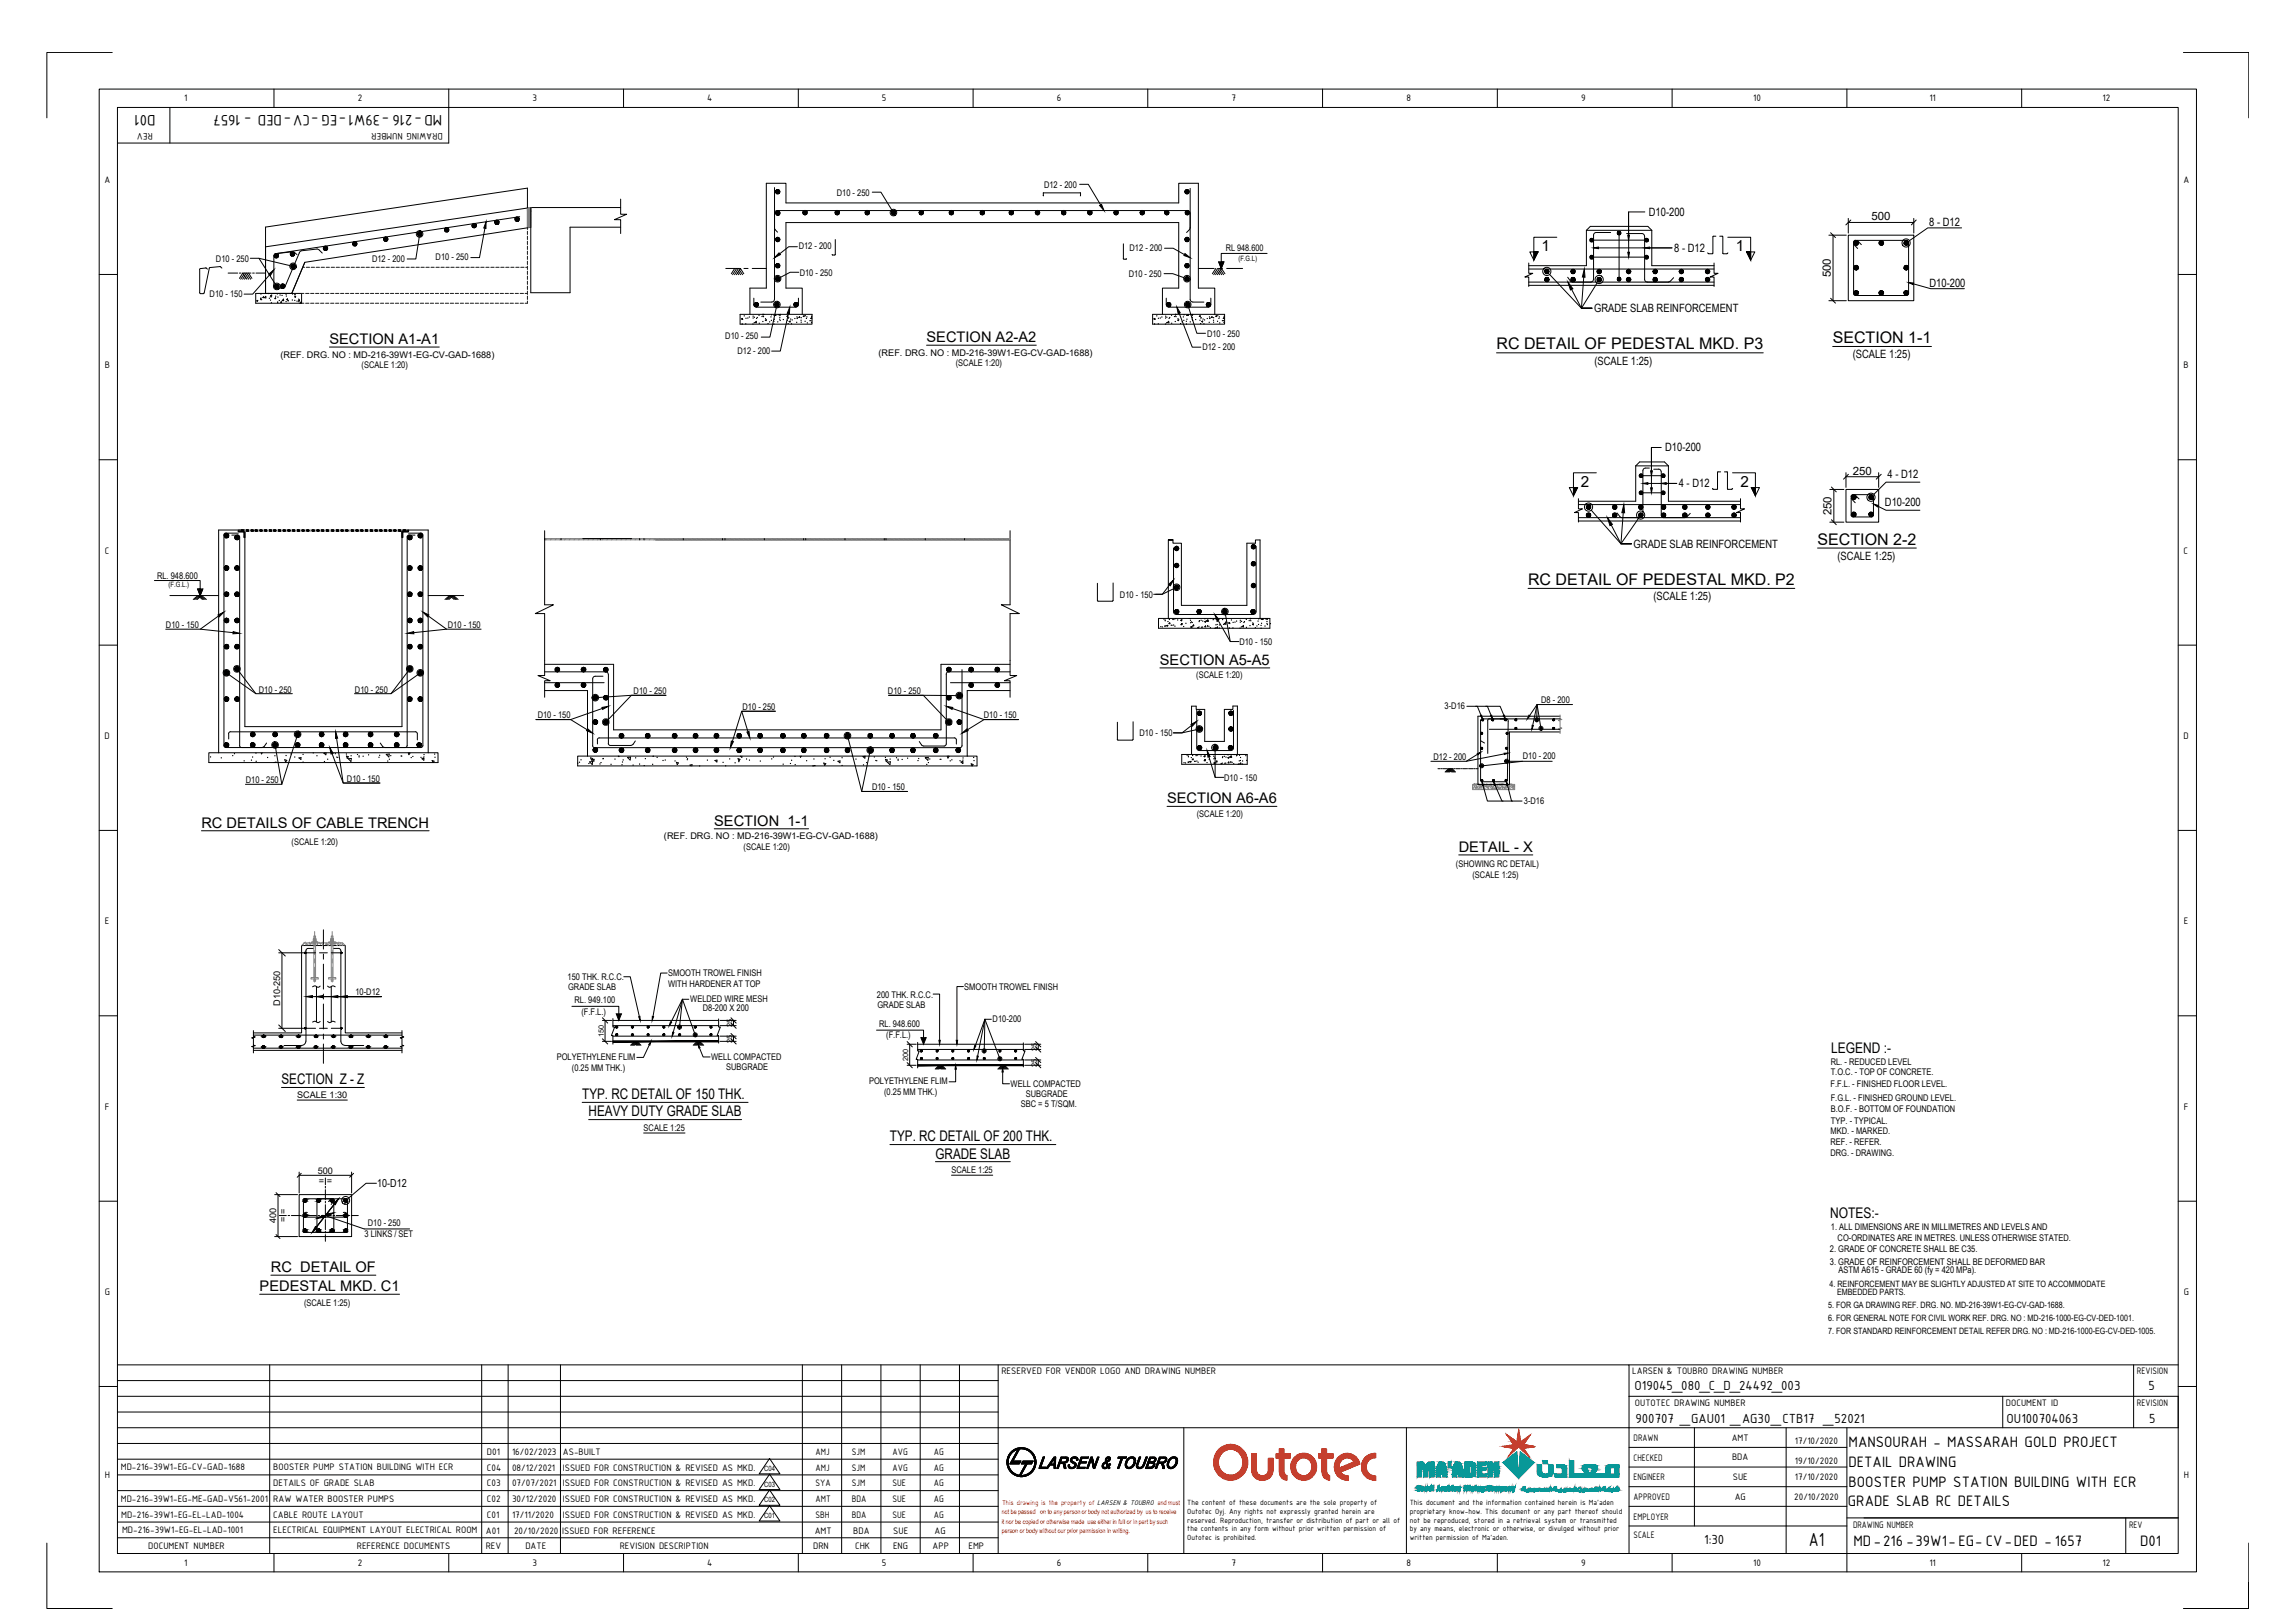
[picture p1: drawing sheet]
<svg xmlns="http://www.w3.org/2000/svg" width="841mm" height="594mm" viewBox="0 0 841 594" stroke-linecap="round" stroke-linejoin="round" font-family="sans-serif">
<defs><g id="words">
<text font-size="7.4" x="662.9" y="566.4">A1</text>
<g font-size="6">
<text x="57" y="42.2" transform="rotate(180 57 42.2)">D01</text>
<text x="162" y="42.2" transform="rotate(180 162 42.2)">MD-216 -39W1-EG -CV-DED - 1657</text>
<text x="677.4" y="530.1">MANSOURAH - MASSARAH GOLD PROJECT</text>
<text x="677.4" y="537.3">DETAIL DRAWING</text>
<text x="677.4" y="544.5">BOOSTER PUMP STATION BUILDING WITH ECR</text>
<text x="677.2" y="551.7">GRADE SLAB RC DETAILS</text>
<text x="679.2" y="566.1">MD-216 -39W1-EG- CV-DED - 1657</text>
<text x="784.3" y="566.1">D01</text>
</g>
<g font-size="5.9">
<text x="671.6" y="125.6">SECTION 1-1</text>
<text x="548.4" y="128">RC DETAIL OF PEDESTAL MKD. P3</text>
<text x="666.1" y="199.5">SECTION 2-2</text>
<text x="560" y="214.3">RC DETAIL OF PEDESTAL MKD. P2</text>
</g>
<g font-size="5.6">
<text x="564.8" y="92.1">1</text>
<text x="636.1" y="92.1">1</text>
<text x="579.3" y="178.4">2</text>
<text x="637.9" y="178.4">2</text>
</g>
<g font-size="5.4">
<text x="120.7" y="126">SECTION A1-A1</text>
<text x="339.5" y="125.3">SECTION A2-A2</text>
<text x="425.1" y="243.5">SECTION A5-A5</text>
<text x="427.7" y="294.2">SECTION A6-A6</text>
<text x="73.8" y="303.1">RC DETAILS OF CABLE TRENCH</text>
<text x="261.7" y="302.4">SECTION 1-1</text>
<text x="534.6" y="312">DETAIL - X</text>
<text x="671.1" y="385.5">LEGEND :-</text>
<text x="213.3" y="402.6">TYP. RC DETAIL OF 150 THK.</text>
<text x="215.7" y="408.9">HEAVY DUTY GRADE SLAB</text>
<text x="326.1" y="418.1">TYP. RC DETAIL OF 200 THK.</text>
<text x="342.8" y="424.3">GRADE SLAB</text>
<text x="670.7" y="446.1">NOTES:-</text>
<text x="99.3" y="465.9">RC DETAIL OF</text>
<text x="95.2" y="472.9">PEDESTAL MKD. C1</text>
</g>
<text font-size="5.3" x="103.2" y="397.2">SECTION Z - Z</text>
<g font-size="5.2">
<text x="599" y="509">O19045_080_C_D_24492_003</text>
<text x="787.3" y="509">5</text>
<text x="599.3" y="521">900707 _GAU01 _AG30_CTB17 _52021</text>
<text x="735.4" y="521">OU100704063</text>
<text x="787.6" y="521">5</text>
<text x="624.5" y="565.7">1:30</text>
</g>
<g font-size="4.2">
<text x="604.3" y="79">D10-200</text>
<text x="685.9" y="80.7">500</text>
<text x="707" y="82.9">8 - D12</text>
<text x="613.5" y="92.1">8 - D12</text>
<text x="670.9" y="101.6" transform="rotate(-90 670.9 101.6)">500</text>
<text x="707.1" y="105">D10-200</text>
<text x="584.2" y="114.4">GRADE SLAB REINFORCEMENT</text>
<text x="678.9" y="131.3">(SCALE 1:25)</text>
<text x="584.3" y="133.6">(SCALE 1:25)</text>
<text x="610.2" y="165.3">D10-200</text>
<text x="679" y="173.8">250</text>
<text x="615.2" y="178.4">4 - D12</text>
<text x="691.7" y="175.2">4 - D12</text>
<text x="690.7" y="185.5">D10-200</text>
<text x="671.2" y="188.7" transform="rotate(-90 671.2 188.7)">250</text>
<text x="598.7" y="200.6">GRADE SLAB REINFORCEMENT</text>
<text x="673.4" y="205.1">(SCALE 1:25)</text>
<text x="605.9" y="219.9">(SCALE 1:25)</text>
</g>
<text font-size="4" x="138.2" y="434.7">10-D12</text>
<g font-size="3.7">
<text x="67.5" y="37.1">1</text>
<text x="131.1" y="37.2">2</text>
<text x="195.1" y="37">3</text>
<text x="259.2" y="37.1">4</text>
<text x="323.2" y="37">5</text>
<text x="387.3" y="37.2">6</text>
<text x="451.3" y="37.1">7</text>
<text x="515.4" y="37.1">8</text>
<text x="579.5" y="37">9</text>
<text x="642.4" y="37.1">10</text>
<text x="707" y="37.1">11</text>
<text x="770.5" y="37.2">12</text>
<text x="56" y="48.8" transform="rotate(180 56 48.8)">REV</text>
<text x="162.2" y="48.8" transform="rotate(180 162.2 48.8)">DRAWING NUMBER</text>
<text x="38.3" y="67">A</text>
<text x="800.1" y="67">A</text>
<text x="38.4" y="134.9">B</text>
<text x="800.2" y="134.9">B</text>
<text x="38.4" y="202.8">C</text>
<text x="800.2" y="202.8">C</text>
<text x="38.3" y="270.7">D</text>
<text x="800.2" y="270.7">D</text>
<text x="38.4" y="338.6">E</text>
<text x="800.3" y="338.6">E</text>
<text x="38.5" y="406.5">F</text>
<text x="800.3" y="406.5">F</text>
<text x="38.4" y="474.3">G</text>
<text x="800.3" y="474.3">G</text>
<text x="367" y="503.3">RESERVED FOR VENDOR LOGO AND DRAWING NUMBER</text>
<text x="598.2" y="503.3">LARSEN &amp; TOUBRO DRAWING NUMBER</text>
<text x="783.1" y="503.3">REVISION</text>
<text x="599.1" y="514.8">OUTOTEC DRAWING NUMBER</text>
<text x="735.1" y="514.8">DOCUMENT ID</text>
<text x="783.1" y="514.8">REVISION</text>
<text x="598.7" y="527.8">DRAWN</text>
<text x="634.6" y="527.8">AMT</text>
<text x="178.5" y="532.9">D01</text>
<text x="187.6" y="532.9">16/02/2023</text>
<text x="206.3" y="532.8">AS-BUILT</text>
<text x="298.8" y="532.9">AMJ</text>
<text x="312.2" y="532.9">SJM</text>
<text x="327.1" y="532.9">AVG</text>
<text x="342.2" y="532.9">AG</text>
<text x="657.8" y="528.9">17/10/2020</text>
<text x="44.3" y="538.6">MD-216-39W1-EG-CV-GAD-1688</text>
<text x="100.1" y="538.6">BOOSTER PUMP STATION BUILDING WITH ECR</text>
<text x="178.5" y="538.6">C04</text>
<text x="187.6" y="538.6">08/12/2021</text>
<text x="206.3" y="538.6">ISSUED FOR CONSTRUCTION &amp; REVISED AS MKD.</text>
<text x="298.8" y="538.6">AMJ</text>
<text x="312.2" y="538.6">SJM</text>
<text x="327.1" y="538.6">AVG</text>
<text x="342.2" y="538.6">AG</text>
<text x="598.7" y="535">CHECKED</text>
<text x="634.7" y="534.6">BDA</text>
<text x="657.8" y="536.1">19/10/2020</text>
<text x="38.4" y="541.3">H</text>
<text x="100.1" y="544.3">DETAILS OF GRADE SLAB</text>
<text x="178.5" y="544.4">C03</text>
<text x="187.6" y="544.4">07/07/2021</text>
<text x="206.3" y="544.4">ISSUED FOR CONSTRUCTION &amp; REVISED AS MKD.</text>
<text x="298.8" y="544.4">SYA</text>
<text x="312.2" y="544.4">SJM</text>
<text x="327.1" y="544.4">SUE</text>
<text x="342.2" y="544.4">AG</text>
<text x="598.7" y="542.1">ENGINEER</text>
<text x="635" y="542">SUE</text>
<text x="657.8" y="542.1">17/10/2020</text>
<text x="800.3" y="541.3">H</text>
<text x="44.3" y="550.1">MD-216-39W1-EG-ME-GAD-V561-2001</text>
<text x="100.1" y="550.1">RAW WATER BOOSTER PUMPS</text>
<text x="178.5" y="550.1">C02</text>
<text x="187.6" y="550.1">30/12/2020</text>
<text x="206.3" y="550.1">ISSUED FOR CONSTRUCTION &amp; REVISED AS MKD.</text>
<text x="298.8" y="550.1">AMT</text>
<text x="312.2" y="550.1">BDA</text>
<text x="327.1" y="550.1">SUE</text>
<text x="342.2" y="550.1">AG</text>
<text x="598.7" y="549.3">APPROVED</text>
<text x="635.7" y="549.4">AG</text>
<text x="657.5" y="549.3">20/10/2020</text>
<text x="44.4" y="555.8">MD-216-39W1-EG-EL-LAD-1004</text>
<text x="100.1" y="555.8">CABLE ROUTE LAYOUT</text>
<text x="178.5" y="555.9">C01</text>
<text x="187.6" y="555.9">17/11/2020</text>
<text x="206.3" y="555.9">ISSUED FOR CONSTRUCTION &amp; REVISED AS MKD.</text>
<text x="298.8" y="555.9">SBH</text>
<text x="312.2" y="555.9">BDA</text>
<text x="327.1" y="555.9">SUE</text>
<text x="342.2" y="555.9">AG</text>
<text x="598.7" y="556.5">EMPLOYER</text>
<text x="44.7" y="561.6">MD-216-39W1-EG-EL-LAD-1001</text>
<text x="100.1" y="561.6">ELECTRICAL EQUIPMENT LAYOUT ELECTRICAL ROOM</text>
<text x="178.1" y="561.8">A01</text>
<text x="188.4" y="561.8">20/10/2020</text>
<text x="206" y="561.8">ISSUED FOR REFERENCE</text>
<text x="298.6" y="561.8">AMT</text>
<text x="312.7" y="561.8">BDA</text>
<text x="327.3" y="561.8">SUE</text>
<text x="342.5" y="561.8">AG</text>
<text x="598.7" y="563.1">SCALE</text>
<text x="679.1" y="559.5">DRAWING NUMBER</text>
<text x="780.2" y="559.5">REV</text>
<text x="54.3" y="567.3">DOCUMENT NUMBER</text>
<text x="130.8" y="567.3">REFERENCE DOCUMENTS</text>
<text x="178" y="567.3">REV</text>
<text x="192.5" y="567.3">DATE</text>
<text x="227.1" y="567.3">REVISION DESCRIPTION</text>
<text x="298" y="567.3">DRN</text>
<text x="313.4" y="567.3">CHK</text>
<text x="327.3" y="567.3">ENG</text>
<text x="341.7" y="567.3">APP</text>
<text x="354.9" y="567.3">EMP</text>
<text x="67.5" y="573.5">1</text>
<text x="131.1" y="573.5">2</text>
<text x="195.1" y="573.4">3</text>
<text x="259.2" y="573.5">4</text>
<text x="323.2" y="573.4">5</text>
<text x="387.3" y="573.5">6</text>
<text x="451.3" y="573.5">7</text>
<text x="515.4" y="573.5">8</text>
<text x="579.5" y="573.6">9</text>
<text x="642.4" y="573.5">10</text>
<text x="707" y="573.5">11</text>
<text x="770.5" y="573.5">12</text>
</g>
<g font-size="3.4">
<text x="306.6" y="71.7">D10 - 250</text>
<text x="382.6" y="68.8">D12 - 200</text>
<text x="79.1" y="96">D10 - 250</text>
<text x="136.3" y="95.8">D12 - 200</text>
<text x="159.6" y="95.3">D10 - 250</text>
<text x="292.7" y="91.3">D12 - 200</text>
<text x="413.9" y="92.1">D12 - 200</text>
<text x="449.2" y="92.1">RL 948.600</text>
<text x="293.1" y="100.9">D10 - 250</text>
<text x="413.7" y="101.5">D10 - 250</text>
<text x="76.8" y="108.8">D10 - 150</text>
<text x="265.8" y="124.3">D10 - 250</text>
<text x="442.3" y="123.3">D10 - 250</text>
<text x="102.8" y="131">(REF. DRG. NO : MD-216-39W1-EG-CV-GAD-1688)</text>
<text x="270.2" y="129.5">D12 - 200</text>
<text x="322" y="130.3">(REF. DRG. NO : MD-216-39W1-EG-CV-GAD-1688)</text>
<text x="440.6" y="128.2">D12 - 200</text>
<text x="132.5" y="134.7">(SCALE 1:20)</text>
<text x="350.3" y="134.1">(SCALE 1:20)</text>
<text x="57.6" y="211.9">RL. 948.600</text>
<text x="410.4" y="218.8">D10 - 150</text>
<text x="60.8" y="229.9">D10 - 150</text>
<text x="164.1" y="229.9">D10 - 150</text>
<text x="454.2" y="236.2">D10 - 150</text>
<text x="438.4" y="248.2">(SCALE 1:20)</text>
<text x="94.9" y="253.6">D10 - 250</text>
<text x="130.1" y="253.6">D10 - 250</text>
<text x="232.2" y="254.2">D10 - 250</text>
<text x="325.4" y="254.2">D10 - 250</text>
<text x="564.8" y="257.4">D8 - 200</text>
<text x="197" y="263.1">D10 - 150</text>
<text x="272.1" y="260.1">D10 - 250</text>
<text x="360.5" y="263.1">D10 - 150</text>
<text x="529.4" y="259.8">3-D16</text>
<text x="417.6" y="269.6">D10 - 150</text>
<text x="525.3" y="278.3">D12 - 200</text>
<text x="558.1" y="278.2">D10 - 200</text>
<text x="90.1" y="286.8">D10 - 250</text>
<text x="127.2" y="286.3">D10 - 150</text>
<text x="448.6" y="285.9">D10 - 150</text>
<text x="319.6" y="289.2">D10 - 150</text>
<text x="438.6" y="299.2">(SCALE 1:20)</text>
<text x="558.4" y="294.5">3-D16</text>
<text x="106.9" y="309.4">(SCALE 1:20)</text>
<text x="243.3" y="307.5">(REF. DRG. NO : MD-216-39W1-EG-CV-GAD-1688)</text>
<text x="272.5" y="311.2">(SCALE 1:20)</text>
<text x="533.6" y="317.6">(SHOWING RC DETAIL)</text>
<text x="539.6" y="321.8">(SCALE 1:25)</text>
<text x="208" y="359">150 THK. R.C.C.</text>
<text x="244.8" y="357.6">SMOOTH TROWEL FINISH</text>
<text x="130.2" y="364.4">10-D12</text>
<text x="208.2" y="362.7">GRADE SLAB</text>
<text x="244.8" y="361.5">WITH HARDENER AT TOP</text>
<text x="321.3" y="365.4">200 THK. R.C.C.</text>
<text x="353.4" y="362.6">SMOOTH TROWEL FINISH</text>
<text x="102.7" y="368.4" transform="rotate(-90 102.7 368.4)">D10-250</text>
<text x="210.6" y="367.3">RL. 949.100</text>
<text x="213.1" y="371.6">(F.F.L.)</text>
<text x="253" y="367.1">WELDED WIRE MESH</text>
<text x="257.5" y="370.4">D8-200 X 200</text>
<text x="321.5" y="369.1">GRADE SLAB</text>
<text x="322.2" y="376">RL. 948.600</text>
<text x="363.8" y="374.4">D10-200</text>
<text x="324.8" y="380.3">(F.F.L.)</text>
<text x="204" y="388.1">POLYETHYLENE FLIM</text>
<text x="260.6" y="388.2">WELL COMPACTED</text>
<text x="209.6" y="392.2">(0.25 MM THK.)</text>
<text x="266.1" y="391.8">SUBGRADE</text>
<text x="670.9" y="393.9">T.O.C. - TOP OF CONCRETE.</text>
<text x="670.9" y="390.1">RL. - REDUCED LEVEL</text>
<text x="318.5" y="397">POLYETHYLENE FLIM</text>
<text x="324" y="401.1">(0.25 MM THK.)</text>
<text x="370.4" y="398">WELL COMPACTED</text>
<text x="375.9" y="401.6">SUBGRADE</text>
<text x="670.8" y="398.3">F.F.L. - FINISHED FLOOR LEVEL.</text>
<text x="374.1" y="405.3">SBC = 5 T/SQM.</text>
<text x="670.9" y="403.2">F.G.L. - FINISHED GROUND LEVEL.</text>
<text x="670.9" y="407.3">B.O.F. - BOTTOM OF FOUNDATION</text>
<text x="671" y="411.8">TYP. - TYPICAL.</text>
<text x="235.9" y="414.3">SCALE 1:25</text>
<text x="670.8" y="419.3">REF. - REFER.</text>
<text x="670.8" y="415.5">MKD. - MARKED.</text>
<text x="670.8" y="423.4">DRG. - DRAWING.</text>
<text x="116.4" y="429.8">500</text>
<text x="348.7" y="429.7">SCALE 1:25</text>
<text x="116.8" y="433.5">= =</text>
<text x="101.2" y="448" transform="rotate(-90 101.2 448)">400</text>
<text x="104.8" y="447.7" transform="rotate(-90 104.8 447.7)">= =</text>
<text x="134.8" y="449.1">D10 - 250</text>
<text x="133.5" y="453.2">3 LINKS / SET</text>
<text x="671" y="450.4">1. ALL DIMENSIONS ARE IN MILLIMETRES AND LEVELS AND</text>
<text x="673.4" y="454.3">CO-ORDINATES ARE IN METRES. UNLESS OTHERWISE STATED.</text>
<text x="670.6" y="458.6">2. GRADE OF CONCRETE SHALL BE C35.</text>
<text x="670.6" y="463.2">3. GRADE OF REINFORCEMENT SHALL BE DEFORMED BAR</text>
<text x="673.8" y="466.1">ASTM A615 - GRADE 60 (fy = 420 MPa).</text>
<text x="111.4" y="478.4">(SCALE 1:25)</text>
</g>
<text font-size="3.3" x="108.9" y="402.2">SCALE 1:30</text>
<g font-size="3.2">
<text x="670.4" y="471.2">4. REINFORCEMENT MAY BE SLIGHTLY ADJUSTED AT SITE TO ACCOMMODATE</text>
<text x="670" y="479.1">5. FOR GA DRAWING REF. DRG. NO. MD-216-39W1-EG-CV-GAD-1688.</text>
<text x="673.2" y="474.4">EMBEDDED PARTS.</text>
<text x="670" y="483.9">6. FOR GENERAL NOTE FOR CIVIL WORK REF. DRG. NO : MD-216-1000-EG-CV-DED-1001.</text>
<text x="670" y="488.7">7. FOR STANDARD REINFORCEMENT DETAIL REFER DRG. NO : MD-216-1000-EG-CV-DED-1005.</text>
</g>
<g font-size="3">
<text x="435.1" y="551.3">The content of these documents are the sole property of</text>
<text x="516.6" y="551.3">This document and the information contained herein is Ma'aden</text>
<text x="435.1" y="554.5">Outotec Oyj. Any rights not expressly granted herein are</text>
<text x="435.1" y="557.6">reserved. Reproduction, transfer or distribution of part or all of</text>
<text x="516.6" y="554.5">proprietary know-how. This document or any part thereof should</text>
<text x="516.6" y="557.6">not be reproduced, stored in a retrieval system or transmitted</text>
<text x="435.1" y="560.9">the contents in any form without prior written permission of</text>
<text x="516.6" y="560.9">by any means, electronic or otherwise, or divulged without prior</text>
<text x="435.1" y="564">Outotec is prohibited.</text>
<text x="516.6" y="564">written permission of Ma'aden.</text>
</g>
<g font-size="2.7">
<text x="453.8" y="95.6">(F.G.L)</text>
<text x="61.8" y="215.1">(F.G.L.)</text>
<text x="268.3" y="376.2" transform="rotate(-90 268.3 376.2)">25</text>
<text x="221.2" y="379.9" transform="rotate(-90 221.2 379.9)">150</text>
<text x="268.3" y="381.9" transform="rotate(-90 268.3 381.9)">25</text>
<text x="332.9" y="388.5" transform="rotate(-90 332.9 388.5)">200</text>
<text x="380" y="384.9" transform="rotate(-90 380 384.9)">25</text>
<text x="380" y="390.7" transform="rotate(-90 380 390.7)">25</text>
</g>
<text font-size="2.7" fill="#f00" x="367.2" y="551.1">This drawing is the property of LARSEN &amp; TOUBRO and must</text>
<g font-size="2.6">
<text x="280.1" y="538.7">C04</text>
<text x="280.1" y="544.5">C03</text>
<text x="280.1" y="550.2">C02</text>
<text x="280.1" y="556">C01</text>
</g>
<g font-size="2.4" fill="#f00">
<text x="367.1" y="554.5">not be passed on to any person or body not authorized by us to receive</text>
<text x="367.1" y="558">it nor be copied or otherwise made use either in full or in part by such</text>
<text x="367.1" y="561.5">person or body without our prior permission in writing.</text>
</g>
</g></defs>
<!-- layer: CI-NEWLINES -->
<g fill="none" stroke="#000" stroke-width=".37">
<path d="M194.5 76l-97.2 14.4v17.1M194.5 76v31.2h14.4v-24h18.5M194.5 76h32.9M227.4 72.9v5.6h2.2l-4.4 2h2.2v5M97.3 83.2l96-14.3v14.5M194.5 83.3l-82.8 12.8-4.8 11.4M560.2 96.3v3.8h1.5l-2.9 1.4h1.4v3.4M581.3 84.4v12.9h-21.1M581.3 84.4l1.5-1.5h21.1l1.4 1.5M581.3 84.4h24M605.3 84.4v12.9h22.8M628.1 96.3v3.8h1.5l-2.9 1.4h1.4v3.4"/>
<path d="M677.3 86.1h24v24h-24zM93.7 107.5h16.8v3.6h-16.8zM271.2 115.1h26.4v3.6h-26.4zM274.8 115.1v-9.6h6v-38.4h7.2v7.2h144v-7.2h7.2v38.4h6v9.6M294 115.1v-9.6h-6v-24h144v24h-6v9.6M422.4 115.1h26.4v3.6h-26.4zM560.2 104.5h67.9M599.4 170.6v13h-21M599.4 170.6l1.5-1.4h9.1l1.4 1.4M599.4 170.6h12M611.4 170.6v13h26.4M676.5 179.3h12v11.9h-12z"/>
<path d="M87.3 194.1h-7.2v81.6M87.6 194.1h2.1M89.7 194.5v71.6h57.6v-71.6M149.7 194.6v-.5h7.2v81.6M199.6 194.4v27.1h3.2l-6.6 3.2h3.4v22.7h-2.5l4.5 1.9h-2v6.1M205.6 197.3v.4M220 197.3v.4M234.4 197.3v.4M236 197.3v.4M240.2 197.7h129.9M250.4 197.3v.4M264.8 197.3v.4"/>
<path d="M265.7 197.3v.4M280.1 197.3v.4M294.5 197.3v.4M295.3 197.3v.4M309.7 197.3v.4M324 197.3v.4M324.7 197.3v.4M339.1 197.3v.4M353.5 197.3v.4M370.1 194.4v27.1h-3.2l6.6 3.2h-3.4v22.7h2.5l-4.5 1.9h2v6.1M428.1 197.8h1.7h-1.7v28.7M429.8 197.8v1.2h3.1v22.7h24v-22.7h3.2v-1.2h1.7v28.7"/>
<path d="M578.4 182.7v3.7h1.5l-2.9 1.3h1.4v3.5M578.4 190.8h59.4M637.8 182.7v3.7h1.5l-2.9 1.3h1.4v3.5M424.5 226.5h40.9v3.6h-40.9zM199.6 243.3h25.3v24h119.9v-24h25.3M199.6 252.9h15.7v24M370.1 252.9h-15.7v24M80.1 275.7h-3.6v3.6h84v-3.6h-3.6M80.1 275.7h76.8M215.3 276.9h-3.6v3.6h146.3v-3.6h-3.6M215.3 276.9h139.1M433.1 276.3h24v3.6h-24z"/>
<path d="M436.7 276.3v-17.7h1.6v1.2h3.2v11.8h7.2v-11.8h3.1v-1.2h1.7v17.7M541.6 262.3v25h11.6v-19.2M542.6 271.3l1.4 .8M92.9 378.3h17.6v-32h16v32h20.8M92.9 377.5v2.1l.6 .2-1.3 .3 .7 .2v2.5l.6 .2-1.3 .3 .7 .2v2.1M147.3 377.5v2.1l.7 .2-1.3 .3 .6 .2v2.5l.7 .2-1.3 .3 .6 .2v2.1M224.6 373.1v3.1h.6l-1.1 3.1h.5v3.1M224.6 373.7h38.7M263.3 373.2v3h.7l-1.2 3.1h.5v2.7M92.9 384.7h54.4M224.6 381.4h38.7M336.2 390.2h38.8"/>
<path d="M336.3 381.8v3.1h.6l-1.2 3.1h.6v3.1M336.3 382.5h38.7M375 382v2.9h.7l-1.2 3.1h.5v2.8"/>
</g>
<!-- layer: Rein. -->
<g fill="none" stroke="#000" stroke-width=".37">
<path d="M679.3 89.4l1.4 1.6M680.6 88l1.5 1.6M679.2 107.5l.2 .5 .6 .2h18.7l.5-.2 .2-.5M679.3 107.5l-.1-18.8 .2-.5 19.3-.2 .5 .2 .2 .5v18.8M82.1 196v77.1M82.8 195.2l-.6 .2-.2 .6M82.8 195.3h4.5M84.9 196h2.5l.4 .7v76.4M149.2 196.7v76.4M149.7 195.3h4.5M149.9 195.9l-.5 .3-.2 .5M149.9 196h2.2"/>
<path d="M154.2 195.2l.6 .2 .2 .6v77.1M678.3 188.6l.3 .5 .5 .2M678.4 181.9v6.7M678.4 182.6l1.5 1.5M679.1 181.1l-.5 .2-.3 .6M679.1 181.2h6.7M679.7 181.2l1.6 1.5M685.8 181.1l.5 .2 .2 .6v6.7l-.2 .5-.5 .2h-6.7M199.6 246.1h22.4a.95 .95 0 0 1 .9 .9M199.6 250h21.8M221 247.7h-2.8a.95 .95 0 0 0-1 .9v24.5M223 247v25.3"/>
<path d="M347.7 246a.95 .95 0 0 0-1 1l.1 25.5M347.7 246.1h22.4M348.3 250h21.8M352.5 245.3v27.8l-.4 .7h-134.2M82 273.1l.2 .5 .6 .2M82.8 273.8h71.4M83.8 268.8v1.9M84.5 268l-.5 .2-.2 .5M84.5 268h67.7M87.8 273.1l.2 .5 .5 .2M97.7 272.1l-1.1 1.5-.6 .2M139.3 272.1l1.1 1.5 .6 .2"/>
<path d="M149.2 273.1l-.2 .5-.5 .2M152.2 268l.5 .2 .2 .5M152.9 268.8v2.2M155 273.1l-.2 .5-.6 .2M217.2 273.1l.2 .5 .5 .2M218.9 271v1.5M219.6 270.2l-.5 .3-.2 .5M219.7 270.3h130M222.9 272.3l.2 .5 .6 .2h7.5M232 272.6l-.8 .4M232.8 271.4l-.8 1.2M336.9 271.6l1 1.5 .6 .1h7.5l.5-.2 .2-.5"/>
<path d="M349.7 270.2l.7 .5 .1 1.8M543.3 263.3l-.5 .2-.3 .5 .1 21.6 .2 .5 .5 .2M543.3 263.3h28.4M545.8 263.3l-.6 .5v12.2M545.8 267.1h25.9M551.9 263.3l.6 .2 .2 .7M552.7 264.2l-.3 21.5-.2 .4-.5 .2M543.3 286.3h8.4M112.1 349h3.5M117.1 349h2.9M121.4 349h3.5M92.9 379.1h54.4"/>
<path d="M112.1 376.6h3.5M117.1 376.6h2.9M121.4 376.6h3.5M224.6 375.7h38.7M224.6 379.5h38.7M92.9 383.9h54.4M336.3 384.4h38.7M336.3 388.2h38.7M111.2 445.8h16.1M112.6 444.1a1.04 1.04 0 0 0-1.4 1.1M125.8 444.1a1.04 1.04 0 0 1 1.5 1.1"/>
</g>
<!-- layer: CI-EXISTING -->
<g fill="none" stroke="#000" stroke-width=".37">
<path d="M427.6 229.2l.4-.2-.2 .4zM428.7 228.1v.4l-.3-.1zM432.7 227.2l.4-.2-.1 .4zM433 228.5l.1 .3h-.3l.3-.3M435.7 226.5h.5M436.3 229.6l.4-.1-.1 .4zM437.4 228.8l.1 .4h-.4zM441.4 227.7l.5-.2-.2 .4zM441.8 229.2l.1 .4h-.4zM442.6 227l.1 .6-.5-.1zM445.1 230.1h.4M446.2 229.6v.4l-.3-.1z"/>
<path d="M449.1 228l.1 .6-.5-.1zM450.2 228.2l.4-.2-.1 .4zM450.4 230.1h.1M455.2 229.6l.5-.5v.5M455.2 229.5l.5 .1M458.2 226.5h.3M459 228.7l.4-.2-.1 .4zM462.1 230.1h.1M462.8 226.6l.1 .3h-.4zM464.5 226.5l-.4 .2 .3 .2 .1-.3M95.7 275.7l.1 .4 .3-.4M100.4 279.3h.7"/>
<path d="M104.3 278.2l.8 .3-.4 .6zM110.3 277.4v.8l-.8-.6 .8-.1M118.7 275.9l.7 .6 .1-.8-.8 .2M126.9 276.9l.4 .9 .4-.7-.8-.2M127.6 277.9l1.2-.1-.2 1.1zM141.5 276.3l1.1-.1-.1 1zM149.6 275.7l.2 .7 .4-.6-.3-.1M154.6 277.9l.8-.2-.1 .8zM158.7 279.3l-.3-.8 .7 .3-.4 .5M216.1 279l1.1-.1-.2 1.1zM216.4 277.6l.8 .2-.4 .6zM217.7 278.1l-.8 .1 .7 .6"/>
<path d="M217.7 278.1l-.1 .7M226.6 276.9l.2 .2v-.2M229.9 277.4l1.2-.1-.2 1.1zM239.3 276.9l.1 .2M239.5 276.9l-.2 .2M247.9 279.2l.3 .9 .4-.7-.8-.2M262.7 278.4v.7l-.7-.6 .7-.1M270.5 277.9l.7 .2-.4 .6zM271.3 276.9l.6 .5v-.5M293.2 276.9l.2 .5 .3-.5M301.9 279.5l.7 .2-.4 .6zM307.1 278.8l.7 .6v-.7l-.7 .1"/>
<path d="M316.3 277.1l.7-.1-.1 .7zM324.5 278.1l.7 .3-.4 .6zM325.1 279.1l1.2-.1-.2 1.1zM339 277.5l1.2-.1-.2 1.1zM347.1 276.9l.3 .8 .4-.7-.3-.1M352.2 279.1l.7-.1-.1 .7zM355.9 279.7l.3 .8M355.9 279.8l.7 .2-.3 .5M436.1 279l.4-.2-.1 .4zM437.2 277.9l.1 .4-.4-.1zM441.2 277l.4-.2-.1 .4zM441.6 278.3v.4l-.3-.1z"/>
<path d="M444.2 276.3h.5M444.8 279.5l.4-.2-.1 .4zM445.9 278.7l.1 .3h-.3zM449.9 277.5l.5-.1-.2 .3zM450.3 279l.1 .4h-.4zM451.2 276.8v.6h-.5zM453.7 279.9h.3M454.7 279.4l.1 .4h-.4zM252.8 280.2l.4 .3M252.8 280.2l.8-.1v.4M297.9 280.5h.1M297.9 280.5h.7"/>
</g>
<g fill="#000" stroke="#000" stroke-width=".37">
<circle cx="425.4" cy="229.5" r=".07"/>
<circle cx="425.9" cy="229.6" r=".07"/>
<circle cx="426.5" cy="226.8" r=".07"/>
<circle cx="426.9" cy="229.3" r=".07"/>
<circle cx="428" cy="227.6" r=".07"/>
<circle cx="428.5" cy="226.9" r=".07"/>
<circle cx="430.1" cy="228.9" r=".07"/>
<circle cx="430.2" cy="226.9" r=".07"/>
<circle cx="433" cy="227.1" r=".07"/>
<circle cx="433" cy="228.4" r=".07"/>
<circle cx="433" cy="228.5" r=".07"/>
<circle cx="433.2" cy="228.5" r=".07"/>
<circle cx="433.8" cy="229.5" r=".07"/>
<circle cx="434.6" cy="228.3" r=".07"/>
<circle cx="436.3" cy="227.2" r=".07"/>
<circle cx="439.1" cy="229.9" r=".07"/>
<circle cx="439.4" cy="227.6" r=".07"/>
<circle cx="440.2" cy="227.2" r=".07"/>
<circle cx="441.5" cy="226.6" r=".07"/>
<circle cx="442.3" cy="227.3" r=".07"/>
<circle cx="442.5" cy="229.2" r=".07"/>
<circle cx="442.6" cy="227.2" r=".07"/>
<circle cx="442.8" cy="227.4" r=".07"/>
<circle cx="443.7" cy="226.5" r=".07"/>
<circle cx="445.6" cy="228.8" r=".07"/>
<circle cx="445.7" cy="226.8" r=".07"/>
<circle cx="446" cy="228.7" r=".07"/>
<circle cx="446" cy="227.6" r=".07"/>
<circle cx="446.8" cy="230" r=".07"/>
<circle cx="446.8" cy="228.9" r=".07"/>
<circle cx="449.3" cy="227.7" r=".07"/>
<circle cx="449.6" cy="228.1" r=".07"/>
<circle cx="451.8" cy="230" r=".07"/>
<circle cx="451.9" cy="227.9" r=".07"/>
<circle cx="452.6" cy="227.9" r=".07"/>
<circle cx="454.5" cy="227.2" r=".07"/>
<circle cx="454.5" cy="227.9" r=".07"/>
<circle cx="454.9" cy="229.6" r=".07"/>
<circle cx="455" cy="227.6" r=".07"/>
<circle cx="456.8" cy="229.8" r=".07"/>
<circle cx="458.1" cy="229.1" r=".07"/>
<circle cx="458.1" cy="226.5" r=".07"/>
<circle cx="458.4" cy="227.3" r=".07"/>
<circle cx="459.1" cy="228.2" r=".07"/>
<circle cx="460" cy="229.9" r=".07"/>
<circle cx="461.2" cy="228.7" r=".07"/>
<circle cx="462.1" cy="229" r=".07"/>
<circle cx="462.3" cy="228.3" r=".07"/>
<circle cx="463.6" cy="229.3" r=".07"/>
<circle cx="463.7" cy="226.6" r=".07"/>
<circle cx="464.3" cy="228.3" r=".07"/>
<circle cx="464.4" cy="228.7" r=".07"/>
<circle cx="85.9" cy="276" r=".07"/>
<circle cx="92.1" cy="278.4" r=".07"/>
<circle cx="92.6" cy="277.3" r=".07"/>
<circle cx="98.1" cy="277.4" r=".07"/>
<circle cx="104.8" cy="276.7" r=".07"/>
<circle cx="106.7" cy="276.1" r=".07"/>
<circle cx="114.8" cy="275.7" r=".07"/>
<circle cx="116.1" cy="276.8" r=".07"/>
<circle cx="118.8" cy="275.9" r=".07"/>
<circle cx="122.9" cy="276" r=".07"/>
<circle cx="123.4" cy="277.3" r=".07"/>
<circle cx="123.8" cy="277.4" r=".07"/>
<circle cx="131" cy="276.3" r=".07"/>
<circle cx="133.1" cy="277" r=".07"/>
<circle cx="138.9" cy="277.3" r=".07"/>
<circle cx="142.1" cy="278.7" r=".07"/>
<circle cx="143.2" cy="276.8" r=".07"/>
<circle cx="147" cy="276.9" r=".07"/>
<circle cx="150.7" cy="277.5" r=".07"/>
<circle cx="159.3" cy="276.2" r=".07"/>
<circle cx="159.4" cy="277.3" r=".07"/>
<circle cx="212.9" cy="278.3" r=".07"/>
<circle cx="215.8" cy="279.6" r=".07"/>
<circle cx="220.2" cy="279.3" r=".07"/>
<circle cx="221" cy="277.9" r=".07"/>
<circle cx="228.1" cy="279.1" r=".07"/>
<circle cx="232.9" cy="277.6" r=".07"/>
<circle cx="234.4" cy="279.8" r=".07"/>
<circle cx="236.5" cy="277.9" r=".07"/>
<circle cx="239.2" cy="279.9" r=".07"/>
<circle cx="240.8" cy="277.4" r=".07"/>
<circle cx="243.8" cy="278.4" r=".07"/>
<circle cx="251.9" cy="278.2" r=".07"/>
<circle cx="259.2" cy="278.4" r=".07"/>
<circle cx="267.4" cy="277.9" r=".07"/>
<circle cx="269.4" cy="279.4" r=".07"/>
<circle cx="270.7" cy="279" r=".07"/>
<circle cx="273.6" cy="278" r=".07"/>
<circle cx="278.6" cy="278.7" r=".07"/>
<circle cx="283.4" cy="277.3" r=".07"/>
<circle cx="287" cy="279.9" r=".07"/>
<circle cx="289.7" cy="279.6" r=".07"/>
<circle cx="290.1" cy="278.4" r=".07"/>
<circle cx="298.3" cy="278" r=".07"/>
<circle cx="302.4" cy="277.9" r=".07"/>
<circle cx="305.5" cy="278.5" r=".07"/>
<circle cx="326.2" cy="278" r=".07"/>
<circle cx="329.1" cy="278.1" r=".07"/>
<circle cx="329.1" cy="278.4" r=".07"/>
<circle cx="330.6" cy="278.1" r=".07"/>
<circle cx="332.6" cy="277.7" r=".07"/>
<circle cx="339.6" cy="280" r=".07"/>
<circle cx="344.5" cy="278.1" r=".07"/>
<circle cx="344.8" cy="278.1" r=".07"/>
<circle cx="348.2" cy="278.7" r=".07"/>
<circle cx="351.8" cy="278.6" r=".07"/>
<circle cx="352.6" cy="278.8" r=".07"/>
<circle cx="352.9" cy="278.4" r=".07"/>
<circle cx="356.8" cy="277.4" r=".07"/>
<circle cx="356.9" cy="278.6" r=".07"/>
<circle cx="434.4" cy="279.4" r=".07"/>
<circle cx="435.4" cy="279.1" r=".07"/>
<circle cx="435.5" cy="279.2" r=".07"/>
<circle cx="435.5" cy="277.2" r=".07"/>
<circle cx="435.5" cy="276.9" r=".07"/>
<circle cx="435.8" cy="279" r=".07"/>
<circle cx="438.6" cy="278.7" r=".07"/>
<circle cx="438.7" cy="276.7" r=".07"/>
<circle cx="439.1" cy="279.2" r=".07"/>
<circle cx="439.4" cy="276.4" r=".07"/>
<circle cx="443.1" cy="278.1" r=".07"/>
<circle cx="445.1" cy="277.6" r=".07"/>
<circle cx="445.4" cy="277.8" r=".07"/>
<circle cx="445.6" cy="279.4" r=".07"/>
<circle cx="447.9" cy="279.5" r=".07"/>
<circle cx="448" cy="277.5" r=".07"/>
<circle cx="448.1" cy="277.1" r=".07"/>
<circle cx="449.3" cy="277.3" r=".07"/>
<circle cx="451" cy="279" r=".07"/>
<circle cx="451.1" cy="277" r=".07"/>
<circle cx="452.1" cy="279.7" r=".07"/>
<circle cx="452.2" cy="276.4" r=".07"/>
<circle cx="453.1" cy="276.8" r=".07"/>
<circle cx="454.2" cy="276.6" r=".07"/>
<circle cx="454.6" cy="277.4" r=".07"/>
<circle cx="456.9" cy="278.5" r=".07"/>
<circle cx="227.9" cy="280.1" r=".07"/>
<circle cx="265.9" cy="280.5" r=".07"/>
<circle cx="291.4" cy="280.1" r=".07"/>
<circle cx="308.6" cy="280.3" r=".07"/>
</g>
<!-- layer: CI-DIM -->
<g fill="none" stroke="#000" stroke-width=".37">
<path d="M395.6 67.5h3.2l4.5 7.5M596.8 77.6v8.5M602.8 77.6h-6v14.8M677.3 80v5.4M701.3 80v5.4M177.7 83.6l-2 10.7h-3.2M292.2 90.4h-3.2l-3.3 2.5M426.7 90.9h3.2l4.1 2.3M585.8 90.8h26.9M670.2 86.1h6.4M671.7 86.1v24M677.3 81.5h24"/>
<path d="M98.8 100.7l-6.2 7h-3.2M288.9 114.8l-3 13.8h-3.1M432.1 114.8l4.8 12.4h3.2M580.4 101.5l-.9 11.4h3.9h-3.9l-3.6-6.9M670.2 110.1h6.4M701.2 104l6.3 1.7h12.4M603.9 177.1h10.6M605.2 163.9v8.6M608.8 163.9h-3.6v14.8M670.5 179.3h5.2M672 179.3v11.9M676.5 173.1v5.4"/>
<path d="M676.5 174.6h12M688.5 173.1v5.4M213.6 197.3h17.9M594.9 187.8l-.9 11.4h3.9h-3.9l-3.5-6.9M670.5 191.2h5.2M688.2 185.4l3 1.5h12.4M62.3 218.1h17.8M70.8 219.6l1.7-1.5 1.7 1.5M71.3 219.6l1.7-1.5 1.7 1.5M71.8 219.6l1.7-1.5 1.7 1.5M72.2 219.6l1.7-1.5 1.7 1.5M156.9 218.1h13"/>
<path d="M163.1 219.6l1.6-1.5 1.7 1.5M163.5 219.6l1.7-1.5 1.7 1.5M164 219.6l1.7-1.5 1.7 1.5M164.5 219.6l1.7-1.5 1.7 1.5M428.6 214.3l-2.7 3.4h-2.4M73.4 230.4l12 1.3M80.1 225.6l-6.7 4.8h-12.7M156.9 225.6l6.7 4.8h12.7M163.6 230.4l-12 1.3M446.3 227.1l4.5 7.9M220.7 259.5l-11.6 4.1h-12.7h12.7l6.1 3.7M349 259.5l11.6 4.1h12.7h-12.7l-6 3.7"/>
<path d="M537.5 258.7h3.9l1.3 3.3M540.8 258.7h4.3l1.3 3.3M544.4 258.7h5.3l1.4 3.3M563.3 258l-1.6 7.7M576.3 258h-13l-2.8 4.1M121.7 276l4.1 10.8h13.4M123.3 270.4l2.5 16.4h13.5M274.1 268l-2.3-7.5h12.3h-12.3l-3.4 11.1M436.7 265.7l-3.5 2.7h-3.2M443 277.2l2.3 7.5M541.5 276.3l-4.2 2.5h-12.9M551.3 276.1l-14 2.7"/>
<path d="M543.5 287.6l1.6 5.8h5.7M547.9 287.6l2.5 5.8h3.9M552.4 287.6l1.5 5.8h3.9M102.1 349h9.2M103.3 349v27.6M228.6 357.7h2.4l3.3 14.6M244.5 356.4h-2.4l-2.8 15.9M102.1 376.6h9.2M114.5 365h25.3M220.8 373.7h3.3M221.7 373.7v7.7M250.1 366l-3.4 12.1"/>
<path d="M252.4 366h-2.3l-4.2 8.4M263.8 373.7h6M263.8 375.7h6M263.8 379.5h6M268.8 373.7v2M268.8 379.5v1.9M342 364.1h2.3v16.9M353 361.3h-2.3v19.7M360.9 373.3l-2.6 13.5M363.3 373.3h-2.4l-3.5 9.7M220.8 381.4h3.3M237.9 382.7l-2.1 4.6h-2.4"/>
<path d="M256.3 383.8l1.4 3.3h2.5M263.8 381.4h6M332.4 382.5h3.4M332.4 390.2h3.3M333.4 382.5v7.7M350.2 391.6v4.6h-2.4M367.4 392.6v4.3h2.5M375.5 382.5h5.9M375.5 390.2h5.9M375.5 384.4h5.9M375.5 388.2h5.9M380.5 382.5v1.9"/>
<path d="M380.5 388.2v2M100.7 437.5h8.3M101.9 437.5v15.4M109.6 429.3v7.7M109.6 430.5h19.2M128.8 429.3v7.7M100.7 452.9h8.3M119.2 445.2l14.3 4.9h16.6M282 539.9l3.8 5.7h-7.6zM282 534.2l3.8 5.6h-7.6zM282 551.5l3.8 5.6h-7.6zM282 545.7l3.8 5.6h-7.6z"/>
</g>
<!-- layer: CI-TEXT -->
<path d="M72.4 215.7h1.9l-1 2.4z" fill="#000" stroke="#000" stroke-width=".37"/>
<g fill="none" stroke="#000" stroke-width=".37">
<path d="M120.7 127.1h40.3M339.5 126.4h40.3M548.4 129.2h97.8M671.6 126.9h36.2M56.6 212.6h16.7v5.5v-2.4h-.9l.9 2.4 1-2.4M560 215.5h97.7M666.1 200.7h36.2M425.1 244.6h40.2M427.7 295.3h40.2M73.8 304.3h83.5M261.7 303.6h34.6M103.2 398.3h30.3"/>
<path d="M108.9 402.9h18.4M235.9 415h15.1M348.7 430.4h15.1"/>
</g>
<!-- layer: Rein. -->
<g fill="#000" stroke="#000" stroke-width=".37">
<path d="M679.5 88.7l.7 .3h-.8zM679.5 97.7l.7 .3h-.8zM688.7 88.7l.7 .3h-.8zM697.8 88.7l.7 .3h-.8zM697.8 97.7l.7 .3h-.8zM680.2 107.3h.8v.3zM689.4 107.3h.8l-.1 .3zM698.5 107.3h.9l-.1 .3zM83 196.2h.8v.3zM86.9 196.9h.8l-.1 .3zM150.2 196.9h.8l-.1 .3zM154 196.2h.8v.3z"/>
<path d="M678.6 181.8l.8 .3h-.9zM679.4 188.4h.8l-.1 .3zM684.9 181.8l.8 .3h-.8zM685.7 188.4h.8l-.1 .3zM83 217.7l.8-.1v.4zM83 208.1h.8v.3zM86.9 217.7h.8l-.1 .3zM86.9 208.1h.8l-.1 .3zM150.2 217.7l.8-.1-.1 .4zM150.2 208.1h.8l-.1 .3zM154 217.7h.8v.3zM154 208.1h.8v.3z"/>
<path d="M83 236.8h.8v.3zM83 227.3l.8-.1v.4zM86.9 236.8l.8 .1-.1 .3zM86.9 227.3h.8l-.1 .3zM150.2 236.8h.8l-.1 .3zM150.2 227.3l.8-.1-.1 .4zM154 236.8l.8 .1v.3zM154 227.3h.8v.3zM83 256.1l.8-.1v.4zM83 246.5h.8v.2zM86.9 256.1h.8l-.1 .3zM86.9 245h.8l-.1 .3z"/>
<path d="M150.2 256.1l.8-.1-.1 .4zM150.2 245h.8l-.1 .3zM154 256.1h.8v.3zM154 246.5h.8v.3zM203.5 244.9l.7 .4-.8-.1zM203.5 250.6l.7 .3h-.8zM213.1 244.9l.8 .4-.9-.1zM213.1 250.6l.8 .3h-.9zM218.2 255.6l.8-.1-.1 .3zM222 255.6h.8l-.1 .3zM222 245.3h.8l-.1 .3zM347.7 255.6l.8-.1v.3z"/>
<path d="M347.7 245.3l.8-.1v.4zM351.6 254.8h.8l-.1 .3zM355.1 244.9l.8 .4h-.8zM355.1 250.6l.8 .3h-.8zM364.7 244.9l.8 .4h-.9zM364.7 250.6l.8 .3h-.9zM83 272.9l.8-.1v.4zM91.8 268.7l.8 .3h-.8zM92.6 272.9l.8-.1v.4zM100.1 268.7l.7 .3h-.8zM100.8 272.9l.8-.1v.4zM108.4 268.7l.7 .3h-.8z"/>
<path d="M109.1 272.9l.8-.1-.1 .4zM117.1 268.7l.7 .3h-.8zM117.8 272.9l.9-.1-.1 .4zM125.9 268.7l.7 .3h-.8zM126.6 272.9l.9-.1-.1 .4zM135 268.7l.8 .3h-.8zM135.8 272.9l.8-.1v.4zM144.6 268.7l.8 .3h-.8zM145.4 272.9l.8-.1v.4zM153.6 272.9l.9-.1-.1 .4zM218.2 274.7h.8l-.1 .3zM218.2 264.5l.8-.1-.1 .4z"/>
<path d="M222 264.5h.8l-.1 .3zM227 269.1l.7 .4h-.8zM227.7 274.8h.9l-.1 .3zM236.6 269.1l.7 .4h-.8zM237.3 274.8h.9l-.1 .3zM246.5 269.1l.7 .4h-.8zM247.2 274.8h.9l-.1 .3zM254.2 269.1l.7 .4h-.8zM254.9 274.8h.8l-.1 .3zM261.8 269.1l.7 .4h-.8zM262.5 274.8h.9l-.1 .3zM270.2 269.1l.7 .4h-.8z"/>
<path d="M270.9 274.8h.8l-.1 .3zM277.8 269.1l.7 .4h-.8zM278.5 274.8h.9l-.1 .3zM286.2 269.1l.7 .4h-.8zM286.9 274.8h.8v.3zM293.8 269.1l.8 .4h-.9zM294.6 274.8h.8l-.1 .3zM302.2 269.1l.7 .4h-.8zM302.9 274.8h.8v.3zM309.8 269.1l.8 .4h-.8zM310.6 274.8h.8l-.1 .3zM318.2 269.1l.7 .4h-.8z"/>
<path d="M318.9 274.8h.8v.3zM326.2 269.1l.7 .4h-.8zM326.9 274.8h.8l-.1 .3zM333.8 269.1l.7 .4h-.8zM334.5 274.8h.9l-.1 .3zM342.2 269.1l.7 .4h-.8zM342.9 274.8h.8v.3zM347.7 264.5l.8-.1v.4zM351.1 274.8h.9l-.1 .3zM351.6 264.5h.8l-.1 .3z"/>
<path d="M679.4 89v.3l.8-.3zM679.4 89.3l.8-.3-.6 .6zM679.6 89.6l.3 .1 .3-.7z"/>
<path d="M679.4 98v.3l.8-.3zM679.4 98.3l.8-.3-.6 .6zM679.6 98.6l.3 .2 .3-.8z"/>
<path d="M680.2 89l-.3 .7 .3 .1zM680.2 89l.3 .8h-.3zM680.2 89l.3 .8 .3-.2z"/>
<path d="M680.2 98l-.3 .8 .3 .1zM680.2 98l.3 .8-.3 .1zM680.2 98l.3 .8 .3-.2z"/>
<path d="M679.9 88.3l.3 .7v-.8zM679.6 88.4l.3-.1 .3 .7zM679.6 88.4l-.1 .3 .7 .3z"/>
<path d="M679.9 97.3l.3 .7v-.8zM679.6 97.5l.3-.2 .3 .7zM679.6 97.5l-.1 .2 .7 .3z"/>
<path d="M680.2 89l.6 .6 .2-.3zM680.2 89h.8v.3zM680.2 89h.8v-.3z"/>
<path d="M680.2 98l.6 .6 .2-.2zM680.2 98l.8 .1v.3zM680.2 98l.8 .1v-.4z"/>
<path d="M680.8 88.4l-.6 .6 .8-.3zM680.5 88.3l.3 .1-.6 .6zM680.2 88.2v.8l.3-.7z"/>
<path d="M680.2 98l.8-.3-.2-.2zM680.5 97.3l.3 .2-.6 .5zM680.2 97.2v.8l.3-.7z"/>
<path d="M688.6 89l.1 .3 .7-.3zM688.7 89.3l.7-.3-.6 .6zM688.8 89.6l.3 .1 .3-.7z"/>
<path d="M689.4 89l-.3 .7 .3 .1zM689.4 89l.3 .8h-.3zM689.4 89l.3 .8 .3-.2z"/>
<path d="M689.1 88.3l.3 .7v-.8zM688.8 88.4l.3-.1 .3 .7zM688.8 88.4l-.1 .3 .7 .3z"/>
<path d="M689.4 89l.6 .6 .1-.3zM689.4 89h.8l-.1 .3zM689.4 89h.8l-.1-.3z"/>
<path d="M690 88.4l-.6 .6 .7-.3zM689.7 88.3l.3 .1-.6 .6zM689.4 88.2v.8l.3-.7z"/>
<path d="M697.7 89l.1 .3 .7-.3zM697.8 89.3l.7-.3-.5 .6zM698.5 89l-.5 .6 .2 .1z"/>
<path d="M697.7 98l.1 .3 .7-.3zM697.8 98.3l.7-.3-.5 .6zM698.5 98l-.5 .6 .2 .2z"/>
<path d="M698.5 89l-.3 .7 .3 .1zM698.5 89l.3 .8h-.3zM698.5 89l.3 .8 .3-.2z"/>
<path d="M698.5 98l-.3 .8 .3 .1zM698.5 98l.3 .8-.3 .1zM698.5 98l.3 .8 .3-.2z"/>
<path d="M698.2 88.3l.3 .7 .1-.8zM698 88.4l.2-.1 .3 .7zM698 88.4l-.2 .3 .7 .3z"/>
<path d="M698.2 97.3l.3 .7 .1-.8zM698 97.5l.2-.2 .3 .7zM698 97.5l-.2 .2 .7 .3z"/>
<path d="M698.5 89l.6 .6 .2-.3zM698.5 89h.9l-.1 .3zM698.5 89h.9l-.1-.3z"/>
<path d="M698.5 98l.6 .6 .2-.2zM698.5 98l.9 .1-.1 .3zM698.5 98l.9 .1-.1-.4z"/>
<path d="M699.1 88.4l-.6 .6 .8-.3zM698.9 88.3l.2 .1-.6 .6zM698.6 88.2l-.1 .8 .4-.7z"/>
<path d="M698.5 98l.8-.3-.2-.2zM698.9 97.3l.2 .2-.6 .5zM698.6 97.2l-.1 .8 .4-.7z"/>
<path d="M679.5 107.6l.1 .3 .6-.6zM680.2 107.3l-.3 .7-.3-.1zM680.2 107.3l-.3 .7 .3 .1z"/>
<path d="M679.6 106.7l-.2 .3 .8 .3zM679.4 107l.8 .3h-.8zM679.4 107.3l.1 .3 .7-.3z"/>
<path d="M680.2 107.3v.8l.3-.1zM680.2 107.3l.6 .6-.3 .1zM680.2 107.3l.6 .6 .2-.3z"/>
<path d="M680.2 106.5v.8l.3-.8zM679.9 106.5h.3v.8zM679.6 106.7l.6 .6-.3-.8z"/>
<path d="M680.2 107.3h.8v-.3zM680.2 107.3l.6-.6 .2 .3zM680.5 106.5l-.3 .8 .6-.6z"/>
<path d="M688.7 107.6l.1 .3 .6-.6zM688.8 107.9l.6-.6-.3 .7zM689.4 107.3l-.3 .7 .3 .1z"/>
<path d="M688.8 106.7l-.1 .3 .7 .3zM688.7 107l.7 .3h-.8zM688.6 107.3l.1 .3 .7-.3z"/>
<path d="M689.4 107.3v.8l.3-.1zM689.4 107.3l.6 .6-.3 .1zM689.4 107.3l.6 .6 .1-.3z"/>
<path d="M689.4 106.5v.8l.3-.8zM689.1 106.5h.3v.8zM688.8 106.7l.6 .6-.3-.8z"/>
<path d="M689.4 107.3h.8l-.1-.3zM689.4 107.3l.6-.6 .1 .3zM689.7 106.5l-.3 .8 .6-.6z"/>
<path d="M697.8 107.6l.2 .3 .5-.6zM698.5 107.3l-.3 .7-.2-.1zM698.5 107.3l-.3 .7 .4 .1z"/>
<path d="M698 106.7l-.2 .3 .7 .3zM697.8 107l.7 .3h-.8zM697.7 107.3l.1 .3 .7-.3z"/>
<path d="M698.5 107.3l.1 .8 .3-.1zM698.5 107.3l.6 .6-.2 .1zM698.5 107.3l.6 .6 .2-.3z"/>
<path d="M698.5 106.5v.8l.3-.8zM698.2 106.5h.3v.8zM698 106.7l.5 .6-.3-.8z"/>
<path d="M698.5 107.3h.9l-.1-.3zM698.5 107.3l.6-.6 .2 .3zM698.8 106.5l-.3 .8 .6-.6z"/>
<path d="M82.3 196.5l.2 .3 .5-.6zM82.5 196.8l.5-.6-.3 .8zM83 196.2l-.3 .8h.3z"/>
<path d="M82.4 195.6l-.2 .3 .8 .3zM82.2 195.9l.8 .3h-.8zM82.2 196.2l.1 .3 .7-.3z"/>
<path d="M83 196.2v.8l.3-.1zM83 196.2l.6 .6-.3 .1zM83 196.2l.6 .6 .2-.3z"/>
<path d="M83 195.4v.8l.3-.8zM82.7 195.4h.3v.8zM82.4 195.6l.6 .6-.3-.8z"/>
<path d="M83 196.2h.8v-.3zM83 196.2l.6-.6 .2 .3zM83.3 195.4l-.3 .8 .6-.6z"/>
<path d="M86.1 197.2l.2 .2 .6-.5zM86.3 197.4l.6-.5-.3 .7zM86.9 196.9l-.3 .7 .3 .1z"/>
<path d="M86.3 196.3l-.2 .2 .8 .4zM86.1 196.5l.8 .4h-.9zM86 196.9l.1 .3 .8-.3z"/>
<path d="M86.9 196.9v.8l.3-.1zM86.9 196.9l.5 .6-.2 .1zM86.9 196.9l.5 .6 .2-.3z"/>
<path d="M86.9 196.1v.8l.3-.8zM86.6 196.1h.3v.8zM86.3 196.3l.6 .6-.3-.8z"/>
<path d="M86.9 196.9h.8l-.1-.3zM86.9 196.9l.5-.6 .2 .3zM87.2 196.1l-.3 .8 .5-.6z"/>
<path d="M149.4 197.2l.2 .3 .6-.6zM150.2 196.9l-.3 .7-.3-.1zM150.2 196.9l-.3 .7 .3 .1z"/>
<path d="M149.6 196.3l-.2 .3 .8 .3zM149.4 196.6l.8 .3h-.8zM149.4 196.9v.3l.8-.3z"/>
<path d="M150.2 196.9v.8l.3-.1zM150.2 196.9l.6 .5-.3 .2zM150.2 196.9l.6 .5 .1-.2z"/>
<path d="M150.2 196.1v.8l.3-.8zM149.8 196.1h.4v.8zM149.6 196.3l.6 .6-.4-.8z"/>
<path d="M150.2 196.9h.8l-.1-.4zM150.7 196.3l.2 .2-.7 .4zM150.5 196.1l-.3 .8 .5-.6z"/>
<path d="M153.3 196.5l.1 .3 .6-.6zM153.4 196.8l.6-.6-.3 .7zM154 196.2l-.3 .7 .3 .1z"/>
<path d="M153.5 195.6l-.2 .3 .7 .3zM153.3 195.9l.7 .3h-.8zM153.2 196.2l.1 .3 .7-.3z"/>
<path d="M154 196.2v.8h.3zM154 196.2l.6 .6-.3 .2zM154 196.2l.6 .6 .2-.3z"/>
<path d="M154 195.4v.8l.4-.8zM153.7 195.4h.3v.8zM153.5 195.6l.5 .6-.3-.8z"/>
<path d="M154 196.2h.8v-.3zM154 196.2l.6-.6 .2 .3zM154.4 195.4l-.4 .8 .6-.6z"/>
<path d="M678.5 182.1l.1 .3 .8-.3zM678.6 182.4l.8-.3-.6 .6zM678.8 182.7l.2 .2 .4-.8z"/>
<path d="M678.6 188.7l.2 .3 .6-.6zM678.8 189l.6-.6-.3 .8zM679.4 188.4l-.3 .8h.3z"/>
<path d="M678.8 187.8l-.2 .3 .8 .3zM678.6 188.1l.8 .3h-.9zM678.5 188.4l.1 .3 .8-.3z"/>
<path d="M679.4 182.1l-.4 .8 .3 .1zM679.4 182.1l.2 .8-.3 .1zM679.4 182.1l.2 .8 .3-.2z"/>
<path d="M679.1 181.4l.3 .7v-.8zM678.8 181.6l.3-.2 .3 .7zM678.8 181.6l-.2 .2 .8 .3z"/>
<path d="M679.4 188.4v.8l.2-.1zM679.4 188.4l.5 .6-.3 .1zM679.4 188.4l.5 .6 .2-.3z"/>
<path d="M679.3 187.6l.1 .8 .2-.8zM679 187.6h.3l.1 .8zM678.8 187.8l.6 .6-.4-.8z"/>
<path d="M679.4 182.1l.5 .6 .2-.3zM679.4 182.1h.8l-.1 .3zM679.4 182.1h.8l-.1-.3z"/>
<path d="M679.9 181.6l-.5 .5 .7-.3zM679.6 181.4l.3 .2-.5 .5zM679.4 181.3v.8l.2-.7z"/>
<path d="M679.4 188.4h.8l-.1-.3zM679.9 187.8l.2 .3-.7 .3zM679.6 187.6l-.2 .8 .5-.6z"/>
<path d="M684.9 182.1v.3l.8-.3zM684.9 182.4l.8-.3-.6 .6zM685.7 182.1l-.6 .6 .3 .2z"/>
<path d="M684.9 188.7l.2 .3 .6-.6zM685.7 188.4l-.3 .8-.3-.2zM685.7 188.4l-.3 .8h.3z"/>
<path d="M685.1 187.8l-.2 .3 .8 .3zM684.9 188.1l.8 .3h-.8zM684.9 188.4v.3l.8-.3z"/>
<path d="M685.7 182.1l-.3 .8 .3 .1zM685.7 182.1l.3 .8-.3 .1zM685.7 182.1l.3 .8 .3-.2z"/>
<path d="M685.4 181.4l.3 .7v-.8zM685.1 181.6l.3-.2 .3 .7zM685.1 181.6l-.2 .2 .8 .3z"/>
<path d="M685.7 188.4v.8l.3-.1zM685.7 188.4l.6 .6-.3 .1zM685.7 188.4l.6 .6 .1-.3z"/>
<path d="M685.7 187.6v.8l.3-.8zM685.4 187.6h.3v.8zM685.1 187.8l.6 .6-.3-.8z"/>
<path d="M685.7 182.1l.6 .6 .1-.3zM685.7 182.1h.8l-.1 .3zM685.7 182.1h.8l-.1-.3z"/>
<path d="M685.7 182.1l.7-.3-.1-.2zM686 181.4l.3 .2-.6 .5zM685.7 181.3v.8l.3-.7z"/>
<path d="M685.7 188.4h.8l-.1-.3zM685.7 188.4l.6-.6 .1 .3zM686 187.6l-.3 .8 .6-.6z"/>
<path d="M82.3 218l.2 .3 .5-.6zM83 217.7l-.3 .7-.2-.1zM83 217.7l-.3 .7 .3 .1z"/>
<path d="M82.3 208.4l.2 .2 .5-.5zM83 208.1l-.3 .7-.2-.2zM83 208.1l-.3 .7 .3 .1z"/>
<path d="M82.4 217.1l-.2 .3 .8 .3zM82.2 217.4l.8 .3h-.8zM82.2 217.7l.1 .3 .7-.3z"/>
<path d="M82.4 207.5l-.2 .3 .8 .3zM82.2 207.8l.8 .3h-.8zM82.2 208.1l.1 .3 .7-.3z"/>
<path d="M83 217.7v.8l.3-.1zM83 217.7l.6 .5-.3 .2zM83 217.7l.6 .5 .2-.2z"/>
<path d="M83 208.1v.8l.3-.1zM83 208.1l.6 .5-.3 .2zM83 208.1l.6 .5 .2-.2z"/>
<path d="M83 216.9v.8l.3-.8zM82.7 216.9h.3v.8zM82.4 217.1l.6 .6-.3-.8z"/>
<path d="M83 207.2v.9l.3-.8zM82.7 207.3l.3-.1v.9zM82.4 207.5l.6 .6-.3-.8z"/>
<path d="M83 217.7l.8-.1v-.3zM83 217.7l.6-.6 .2 .2zM83.3 216.9l-.3 .8 .6-.6z"/>
<path d="M83 208.1h.8v-.4zM83 208.1l.6-.6 .2 .2zM83.3 207.3l-.3 .8 .6-.6z"/>
<path d="M86.1 218l.2 .2 .6-.5zM86.3 218.2l.6-.5-.3 .7zM86.9 217.7l-.3 .7 .3 .1z"/>
<path d="M86.1 208.4l.2 .2 .6-.5zM86.3 208.6l.6-.5-.3 .7zM86.9 208.1l-.3 .7 .3 .1z"/>
<path d="M86.3 217.1l-.2 .2 .8 .4zM86.1 217.3l.8 .4-.9-.1zM86 217.6l.1 .4 .8-.3z"/>
<path d="M86.3 207.5l-.2 .2 .8 .4zM86.1 207.7l.8 .4h-.9zM86 208.1l.1 .3 .8-.3z"/>
<path d="M86.9 217.7v.8l.3-.1zM86.9 217.7l.5 .6-.2 .1zM86.9 217.7l.5 .6 .2-.3z"/>
<path d="M86.9 208.1v.8l.3-.1zM86.9 208.1l.5 .5-.2 .2zM86.9 208.1l.5 .5 .2-.2z"/>
<path d="M86.9 216.9v.8l.3-.8zM86.6 216.9h.3v.8zM86.3 217.1l.6 .6-.3-.8z"/>
<path d="M86.9 207.2v.9l.3-.8zM86.6 207.3l.3-.1v.9zM86.3 207.5l.6 .6-.3-.8z"/>
<path d="M86.9 217.7h.8l-.1-.3zM86.9 217.7l.5-.6 .2 .3zM87.2 216.9l-.3 .8 .5-.6z"/>
<path d="M86.9 208.1h.8l-.1-.3zM86.9 208.1l.5-.6 .2 .3zM87.2 207.3l-.3 .8 .5-.6z"/>
<path d="M149.4 218l.2 .3 .6-.6zM150.2 217.7l-.3 .7-.3-.1zM150.2 217.7l-.3 .7 .3 .1z"/>
<path d="M149.4 208.4l.2 .2 .6-.5zM150.2 208.1l-.3 .7-.3-.2zM150.2 208.1l-.3 .7 .3 .1z"/>
<path d="M149.6 217.1l-.2 .3 .8 .3zM149.4 217.4l.8 .3h-.8zM149.4 217.7v.3l.8-.3z"/>
<path d="M149.6 207.5l-.2 .3 .8 .3zM149.4 207.8l.8 .3h-.8zM149.4 208.1v.3l.8-.3z"/>
<path d="M150.2 217.7v.8l.3-.1zM150.2 217.7l.6 .5-.3 .2zM150.2 217.7l.6 .5 .1-.2z"/>
<path d="M150.2 208.1v.8l.3-.1zM150.2 208.1l.6 .5-.3 .2zM150.2 208.1l.6 .5 .1-.2z"/>
<path d="M150.2 216.9v.8l.3-.8zM149.8 216.9h.4v.8zM149.6 217.1l.6 .6-.4-.8z"/>
<path d="M150.2 207.2v.9l.3-.8zM149.8 207.3l.4-.1v.9zM149.6 207.5l.6 .6-.4-.8z"/>
<path d="M150.2 217.7l.8-.1-.1-.3zM150.7 217.1l.2 .2-.7 .4zM150.5 216.9l-.3 .8 .5-.6z"/>
<path d="M150.2 208.1h.8l-.1-.4zM150.7 207.5l.2 .2-.7 .4zM150.5 207.3l-.3 .8 .5-.6z"/>
<path d="M153.3 218l.1 .2 .6-.5zM153.4 218.2l.6-.5-.3 .7zM154 217.7l-.3 .7 .3 .1z"/>
<path d="M153.3 208.4l.1 .2 .6-.5zM153.4 208.6l.6-.5-.3 .7zM154 208.1l-.3 .7 .3 .1z"/>
<path d="M153.5 217.1l-.2 .2 .7 .4zM153.3 217.3l.7 .4-.8-.1zM153.2 217.6l.1 .4 .7-.3z"/>
<path d="M153.5 207.5l-.2 .2 .7 .4zM153.3 207.7l.7 .4h-.8zM153.2 208.1l.1 .3 .7-.3z"/>
<path d="M154 217.7v.8l.3-.1zM154 217.7l.6 .6-.3 .1zM154 217.7l.6 .6 .2-.3z"/>
<path d="M154 208.1v.8l.3-.1zM154 208.1l.6 .5-.3 .2zM154 208.1l.6 .5 .2-.2z"/>
<path d="M154 216.9v.8l.4-.8zM153.7 216.9h.3v.8zM153.5 217.1l.5 .6-.3-.8z"/>
<path d="M154 207.2v.9l.4-.8zM153.7 207.3l.3-.1v.9zM153.5 207.5l.5 .6-.3-.8z"/>
<path d="M154 217.7h.8v-.3zM154 217.7l.6-.6 .2 .3zM154.4 216.9l-.4 .8 .6-.6z"/>
<path d="M154 208.1h.8v-.3zM154 208.1l.6-.6 .2 .3zM154.4 207.3l-.4 .8 .6-.6z"/>
<path d="M82.3 237.2l.2 .2 .5-.6zM83 236.8l-.3 .8-.2-.2zM83 236.8l-.3 .8h.3z"/>
<path d="M82.3 227.6l.2 .2 .5-.5zM82.5 227.8l.5-.5-.3 .7zM83 227.3l-.3 .7 .3 .1z"/>
<path d="M82.4 236.3l-.2 .2 .8 .3zM82.2 236.5l.8 .3-.8 .1zM82.2 236.9l.1 .3 .7-.4z"/>
<path d="M82.4 226.7l-.2 .2 .8 .4zM82.2 226.9l.8 .4h-.8zM82.2 227.3l.1 .3 .7-.3z"/>
<path d="M83 236.8v.8h.3zM83 236.8l.6 .6-.3 .2zM83 236.8l.6 .6 .2-.3z"/>
<path d="M83 227.3v.8l.3-.1zM83 227.3l.6 .5-.3 .2zM83 227.3l.6 .5 .2-.2z"/>
<path d="M83 236v.8l.3-.7zM82.7 236.1l.3-.1v.8zM82.4 236.3l.6 .5-.3-.7z"/>
<path d="M83 226.4v.9l.3-.8zM82.7 226.5l.3-.1v.9zM82.4 226.7l.6 .6-.3-.8z"/>
<path d="M83 236.8h.8v-.3zM83 236.8l.6-.6 .2 .3zM83.3 236.1l-.3 .7 .6-.6z"/>
<path d="M83 227.3l.8-.1v-.3zM83 227.3l.6-.6 .2 .2zM83.3 226.5l-.3 .8 .6-.6z"/>
<path d="M86.1 237.1l.2 .3 .6-.6zM86.3 237.4l.6-.6-.3 .8zM86.9 236.8l-.3 .8h.3z"/>
<path d="M86.1 227.6l.2 .2 .6-.5zM86.3 227.8l.6-.5-.3 .7zM86.9 227.3l-.3 .7 .3 .1z"/>
<path d="M86.3 236.2l-.2 .3 .8 .3zM86.1 236.5l.8 .3h-.9zM86 236.8l.1 .3 .8-.3z"/>
<path d="M86.3 226.7l-.2 .2 .8 .4zM86.1 226.9l.8 .4-.9-.1zM86 227.2l.1 .4 .8-.3z"/>
<path d="M86.9 236.8v.8h.3zM86.9 236.8l.5 .6-.2 .2zM86.9 236.8l.5 .6 .2-.2z"/>
<path d="M86.9 227.3v.8l.3-.1zM86.9 227.3l.5 .5-.2 .2zM86.9 227.3l.5 .5 .2-.2z"/>
<path d="M86.9 236v.8l.3-.7zM86.6 236.1l.3-.1v.8zM86.3 236.2l.6 .6-.3-.7z"/>
<path d="M86.9 226.4v.9l.3-.8zM86.6 226.5l.3-.1v.9zM86.3 226.7l.6 .6-.3-.8z"/>
<path d="M86.9 236.8l.8 .1-.1-.4zM86.9 236.8l.5-.5 .2 .2zM87.2 236.1l-.3 .7 .5-.5z"/>
<path d="M86.9 227.3h.8l-.1-.4zM86.9 227.3l.5-.6 .2 .2zM87.2 226.5l-.3 .8 .5-.6z"/>
<path d="M149.4 237.2l.2 .2 .6-.6zM150.2 236.8l-.3 .8-.3-.2zM150.2 236.8l-.3 .8h.3z"/>
<path d="M149.4 227.6l.2 .2 .6-.5zM149.6 227.8l.6-.5-.3 .7zM150.2 227.3l-.3 .7 .3 .1z"/>
<path d="M149.6 236.3l-.2 .2 .8 .3zM149.4 236.5l.8 .3-.8 .1zM149.4 236.9v.3l.8-.4z"/>
<path d="M149.6 226.7l-.2 .2 .8 .4zM149.4 226.9l.8 .4h-.8zM149.4 227.3v.3l.8-.3z"/>
<path d="M150.2 236.8v.8h.3zM150.2 236.8l.6 .6-.3 .2zM150.2 236.8l.6 .6 .1-.3z"/>
<path d="M150.2 227.3v.8l.3-.1zM150.2 227.3l.6 .5-.3 .2zM150.2 227.3l.6 .5 .1-.2z"/>
<path d="M150.2 236v.8l.3-.7zM149.8 236.1l.4-.1v.8zM149.6 236.3l.6 .5-.4-.7z"/>
<path d="M150.2 226.4v.9l.3-.8zM149.8 226.5l.4-.1v.9zM149.6 226.7l.6 .6-.4-.8z"/>
<path d="M150.2 236.8h.8l-.1-.3zM150.7 236.2l.2 .3-.7 .3zM150.5 236.1l-.3 .7 .5-.6z"/>
<path d="M150.2 227.3l.8-.1-.1-.3zM150.7 226.7l.2 .2-.7 .4zM150.5 226.5l-.3 .8 .5-.6z"/>
<path d="M153.3 237.1l.1 .3 .6-.6zM153.4 237.4l.6-.6-.3 .8zM154 236.8l-.3 .8h.3z"/>
<path d="M153.3 227.6l.1 .2 .6-.5zM153.4 227.8l.6-.5-.3 .7zM154 227.3l-.3 .7 .3 .1z"/>
<path d="M153.5 236.2l-.2 .3 .7 .3zM153.3 236.5l.7 .3h-.8zM153.2 236.8l.1 .3 .7-.3z"/>
<path d="M153.5 226.7l-.2 .2 .7 .4zM153.3 226.9l.7 .4-.8-.1zM153.2 227.2l.1 .4 .7-.3z"/>
<path d="M154 236.8v.8h.3zM154 236.8l.6 .6-.3 .2zM154 236.8l.6 .6 .2-.2z"/>
<path d="M154 227.3v.8l.3-.1zM154 227.3l.6 .5-.3 .2zM154 227.3l.6 .5 .2-.2z"/>
<path d="M154 236v.8l.4-.7zM153.7 236.1l.3-.1v.8zM153.5 236.2l.5 .6-.3-.7z"/>
<path d="M154 226.4v.9l.4-.8zM153.7 226.5l.3-.1v.9zM153.5 226.7l.5 .6-.3-.8z"/>
<path d="M154 236.8l.8 .1v-.4zM154 236.8l.6-.5 .2 .2zM154.4 236.1l-.4 .7 .6-.5z"/>
<path d="M154 227.3h.8v-.4zM154 227.3l.6-.6 .2 .2zM154.4 226.5l-.4 .8 .6-.6z"/>
<path d="M82.3 256.4l.2 .3 .5-.6zM83 256.1l-.3 .7-.2-.1zM83 256.1l-.3 .7 .3 .1z"/>
<path d="M82.3 246.8l.2 .2 .5-.5zM83 246.5l-.3 .7-.2-.2zM83 246.5l-.3 .7 .3 .1z"/>
<path d="M82.4 255.5l-.2 .3 .8 .3zM82.2 255.8l.8 .3h-.8zM82.2 256.1l.1 .3 .7-.3z"/>
<path d="M82.4 245.9l-.2 .3 .8 .3zM82.2 246.2l.8 .3h-.8zM82.2 246.5l.1 .3 .7-.3z"/>
<path d="M83 256.1v.8l.3-.1zM83 256.1l.6 .5-.3 .2zM83 256.1l.6 .5 .2-.2z"/>
<path d="M83 246.5v.8l.3-.1zM83 246.5l.6 .5-.3 .2zM83 246.5l.6 .5 .2-.3z"/>
<path d="M83 255.3v.8l.3-.8zM82.7 255.3h.3v.8zM82.4 255.5l.6 .6-.3-.8z"/>
<path d="M83 245.6v.9l.3-.8zM82.7 245.7l.3-.1v.9zM82.4 245.9l.6 .6-.3-.8z"/>
<path d="M83 256.1l.8-.1v-.3zM83 256.1l.6-.6 .2 .2zM83.3 255.3l-.3 .8 .6-.6z"/>
<path d="M83 246.5h.8v-.4zM83 246.5l.6-.6 .2 .2zM83.3 245.7l-.3 .8 .6-.6z"/>
<path d="M86.1 256.4l.2 .2 .6-.5zM86.3 256.6l.6-.5-.3 .7zM86.9 256.1l-.3 .7 .3 .1z"/>
<path d="M86.1 245.3l.2 .3 .6-.6zM86.3 245.6l.6-.6-.3 .7zM86.9 245l-.3 .7 .3 .1z"/>
<path d="M86.3 255.5l-.2 .2 .8 .4zM86.1 255.7l.8 .4-.9-.1zM86 256l.1 .4 .8-.3z"/>
<path d="M86.3 244.4l-.2 .3 .8 .3zM86.1 244.7l.8 .3h-.9zM86 245l.1 .3 .8-.3z"/>
<path d="M86.9 256.1v.8l.3-.1zM86.9 256.1l.5 .6-.2 .1zM86.9 256.1l.5 .6 .2-.3z"/>
<path d="M86.9 245v.8h.3zM86.9 245l.5 .6-.2 .2zM86.9 245l.5 .6 .2-.3z"/>
<path d="M86.9 255.3v.8l.3-.8zM86.6 255.3h.3v.8zM86.3 255.5l.6 .6-.3-.8z"/>
<path d="M86.9 244.2v.8l.3-.8zM86.6 244.2h.3v.8zM86.3 244.4l.6 .6-.3-.8z"/>
<path d="M86.9 256.1h.8l-.1-.3zM86.9 256.1l.5-.6 .2 .3zM87.2 255.3l-.3 .8 .5-.6z"/>
<path d="M86.9 245h.8l-.1-.3zM86.9 245l.5-.6 .2 .3zM87.2 244.2l-.3 .8 .5-.6z"/>
<path d="M149.4 256.4l.2 .3 .6-.6zM150.2 256.1l-.3 .7-.3-.1zM150.2 256.1l-.3 .7 .3 .1z"/>
<path d="M149.4 245.3l.2 .3 .6-.6zM149.6 245.6l.6-.6-.3 .8zM150.2 245l-.3 .8h.3z"/>
<path d="M149.6 255.5l-.2 .3 .8 .3zM149.4 255.8l.8 .3h-.8zM149.4 256.1v.3l.8-.3z"/>
<path d="M149.6 244.4l-.2 .3 .8 .3zM149.4 244.7l.8 .3h-.8zM149.4 245v.3l.8-.3z"/>
<path d="M150.2 256.1v.8l.3-.1zM150.2 256.1l.6 .5-.3 .2zM150.2 256.1l.6 .5 .1-.2z"/>
<path d="M150.2 245v.8l.3-.1zM150.2 245l.6 .6-.3 .1zM150.2 245l.6 .6 .1-.3z"/>
<path d="M150.2 255.3v.8l.3-.8zM149.8 255.3h.4v.8zM149.6 255.5l.6 .6-.4-.8z"/>
<path d="M150.2 244.2v.8l.3-.8zM149.8 244.2h.4v.8zM149.6 244.4l.6 .6-.4-.8z"/>
<path d="M150.2 256.1l.8-.1-.1-.3zM150.7 255.5l.2 .2-.7 .4zM150.5 255.3l-.3 .8 .5-.6z"/>
<path d="M150.2 245h.8l-.1-.3zM150.7 244.4l.2 .3-.7 .3zM150.5 244.2l-.3 .8 .5-.6z"/>
<path d="M153.3 256.4l.1 .2 .6-.5zM153.4 256.6l.6-.5-.3 .7zM154 256.1l-.3 .7 .3 .1z"/>
<path d="M153.3 246.7l.1 .3 .6-.5zM153.4 247l.6-.5-.3 .7zM154 246.5l-.3 .7 .3 .1z"/>
<path d="M153.5 255.5l-.2 .2 .7 .4zM153.3 255.7l.7 .4-.8-.1zM153.2 256l.1 .4 .7-.3z"/>
<path d="M153.5 245.9l-.2 .2 .7 .4zM153.3 246.1l.7 .4h-.8zM153.2 246.5l.1 .2 .7-.2z"/>
<path d="M154 256.1v.8l.3-.1zM154 256.1l.6 .6-.3 .1zM154 256.1l.6 .6 .2-.3z"/>
<path d="M154 246.5v.8l.3-.1zM154 246.5l.6 .5-.3 .2zM154 246.5l.6 .5 .2-.2z"/>
<path d="M154 255.3v.8l.4-.8zM153.7 255.3h.3v.8zM153.5 255.5l.5 .6-.3-.8z"/>
<path d="M154 245.6v.9l.4-.8zM153.7 245.7l.3-.1v.9zM153.5 245.9l.5 .6-.3-.8z"/>
<path d="M154 256.1h.8v-.3zM154 256.1l.6-.6 .2 .3zM154.4 255.3l-.4 .8 .6-.6z"/>
<path d="M154 246.5h.8v-.3zM154 246.5l.6-.6 .2 .3zM154.4 245.7l-.4 .8 .6-.6z"/>
<path d="M203.4 245.2l.1 .4 .7-.3zM203.5 245.6l.7-.3-.5 .5zM203.7 245.8l.2 .2 .3-.7z"/>
<path d="M203.4 250.9l.1 .3 .7-.3zM203.5 251.2l.7-.3-.5 .6zM204.2 250.9l-.5 .6 .2 .2z"/>
<path d="M204.2 245.3l-.3 .7 .3 .1zM204.2 245.3l.3 .7-.3 .1zM204.2 245.3l.3 .7 .3-.2z"/>
<path d="M204.2 250.9l-.3 .8h.3zM204.2 250.9l.3 .8h-.3zM204.2 250.9l.3 .8 .3-.2z"/>
<path d="M203.9 244.5l.3 .8v-.9zM203.7 244.7l.2-.2 .3 .8zM203.7 244.7l-.2 .2 .7 .4z"/>
<path d="M203.9 250.1l.3 .8v-.8zM203.7 250.3l.2-.2 .3 .8zM203.7 250.3l-.2 .3 .7 .3z"/>
<path d="M204.2 245.3l.6 .5 .2-.2zM204.2 245.3h.8v.3zM204.2 245.3h.8v-.4z"/>
<path d="M204.2 250.9l.6 .6 .2-.3zM204.2 250.9h.8v.3zM204.2 250.9h.8v-.3z"/>
<path d="M204.8 244.7l-.6 .6 .8-.4zM204.6 244.5l.2 .2-.6 .6zM204.2 244.4v.9l.4-.8z"/>
<path d="M204.2 250.9l.8-.3-.2-.3zM204.6 250.2l.2 .1-.6 .6zM204.2 250.1v.8l.4-.7z"/>
<path d="M213 245.2l.1 .4 .8-.3zM213.1 245.6l.8-.3-.6 .5zM213.3 245.8l.2 .2 .4-.7z"/>
<path d="M213 250.9l.1 .3 .8-.3zM213.1 251.2l.8-.3-.6 .6zM213.9 250.9l-.6 .6 .2 .2z"/>
<path d="M213.9 245.3l-.4 .7 .3 .1zM213.9 245.3l.3 .7-.4 .1zM213.9 245.3l.3 .7 .2-.2z"/>
<path d="M213.9 250.9l-.4 .8h.3zM213.9 250.9l.3 .8h-.4zM213.9 250.9l.3 .8 .2-.2z"/>
<path d="M213.6 244.5l.3 .8v-.9zM213.3 244.7l.3-.2 .3 .8zM213.3 244.7l-.2 .2 .8 .4z"/>
<path d="M213.6 250.1l.3 .8v-.8zM213.3 250.3l.3-.2 .3 .8zM213.3 250.3l-.2 .3 .8 .3z"/>
<path d="M213.9 245.3l.5 .5 .2-.2zM213.9 245.3h.8l-.1 .3zM213.9 245.3h.8l-.1-.4z"/>
<path d="M213.9 250.9l.5 .6 .2-.3zM213.9 250.9h.8l-.1 .3zM213.9 250.9h.8l-.1-.3z"/>
<path d="M214.4 244.7l-.5 .6 .7-.4zM214.2 244.5l.2 .2-.5 .6zM213.9 244.4v.9l.3-.8z"/>
<path d="M213.9 250.9l.7-.3-.2-.3zM214.2 250.2l.2 .1-.5 .6zM213.9 250.1v.8l.3-.7z"/>
<path d="M217.4 255.9l.2 .2 .6-.5zM217.6 256.1l.6-.5-.3 .7zM218.2 255.6l-.3 .7 .3 .1z"/>
<path d="M217.6 255l-.2 .3 .8 .3zM217.4 255.3l.8 .3h-.9zM217.3 255.6l.1 .3 .8-.3z"/>
<path d="M218.2 255.6v.8l.3-.1zM218.2 255.6l.5 .5-.2 .2zM218.2 255.6l.5 .5 .2-.3z"/>
<path d="M218.1 254.7l.1 .9 .3-.8zM217.8 254.8l.3-.1 .1 .9zM217.6 255l.6 .6-.4-.8z"/>
<path d="M218.2 255.6l.8-.1-.1-.3zM218.7 255l.2 .2-.7 .4zM218.5 254.8l-.3 .8 .5-.6z"/>
<path d="M221.3 255.8l.1 .3 .6-.5zM221.4 256.1l.6-.5-.3 .7zM222 255.6l-.3 .7 .3 .1z"/>
<path d="M221.3 245.6l.1 .3 .6-.6zM221.4 245.9l.6-.6-.3 .7zM222 245.3l-.3 .7 .3 .1z"/>
<path d="M221.4 255l-.1 .2 .7 .4zM221.3 255.2l.7 .4-.8-.1zM221.2 255.5l.1 .3 .7-.2z"/>
<path d="M221.4 244.7l-.1 .3 .7 .3zM221.3 245l.7 .3h-.8zM221.2 245.3l.1 .3 .7-.3z"/>
<path d="M222 255.6v.8l.3-.1zM222 255.6l.6 .5-.3 .2zM222 255.6l.6 .5 .1-.2z"/>
<path d="M222 245.3v.8l.3-.1zM222 245.3l.6 .6-.3 .1zM222 245.3l.6 .6 .1-.3z"/>
<path d="M222 254.7v.9l.3-.8zM221.7 254.8l.3-.1v.9zM221.4 255l.6 .6-.3-.8z"/>
<path d="M222 244.5v.8l.3-.8zM221.7 244.5h.3v.8zM221.4 244.7l.6 .6-.3-.8z"/>
<path d="M222 255.6h.8l-.1-.3zM222.6 255l.1 .3-.7 .3zM222.3 254.8l-.3 .8 .6-.6z"/>
<path d="M222 245.3h.8l-.1-.3zM222 245.3l.6-.6 .1 .3zM222.3 244.5l-.3 .8 .6-.6z"/>
<path d="M346.9 255.9l.3 .2 .5-.5zM347.7 255.6l-.3 .7-.2-.2zM347.7 255.6l-.3 .7 .3 .1z"/>
<path d="M346.9 245.6l.3 .2 .5-.5zM347.2 245.8l.5-.5-.3 .7zM347.7 245.3l-.3 .7 .3 .1z"/>
<path d="M347.1 255l-.2 .3 .8 .3zM346.9 255.3l.8 .3h-.8zM346.9 255.6v.3l.8-.3z"/>
<path d="M347.1 244.7l-.2 .3 .8 .3zM346.9 245l.8 .3h-.8zM346.9 245.3v.3l.8-.3z"/>
<path d="M347.7 255.6v.8l.4-.1zM347.7 255.6l.6 .5-.2 .2zM347.7 255.6l.6 .5 .2-.3z"/>
<path d="M347.7 245.3v.8l.4-.1zM347.7 245.3l.6 .5-.2 .2zM347.7 245.3l.6 .5 .2-.2z"/>
<path d="M347.7 254.7v.9l.3-.8zM347.4 254.8l.3-.1v.9zM347.1 255l.6 .6-.3-.8z"/>
<path d="M347.7 244.4v.9l.3-.8zM347.4 244.5l.3-.1v.9zM347.1 244.7l.6 .6-.3-.8z"/>
<path d="M347.7 255.6l.8-.1v-.3zM348.3 255l.2 .2-.8 .4zM348 254.8l-.3 .8 .6-.6z"/>
<path d="M347.7 245.3l.8-.1v-.3zM348.3 244.7l.2 .2-.8 .4zM348 244.5l-.3 .8 .6-.6z"/>
<path d="M350.8 255.1l.2 .2 .6-.5zM351 255.3l.6-.5-.4 .8zM351.6 254.8l-.4 .8h.4z"/>
<path d="M351 254.2l-.2 .3 .8 .3zM350.8 254.5l.8 .3h-.8zM350.8 254.8v.3l.8-.3z"/>
<path d="M351.6 254.8v.8h.3zM351.6 254.8l.5 .6-.2 .2zM351.6 254.8l.5 .6 .2-.3z"/>
<path d="M351.6 254v.8l.3-.8zM351.3 254h.3v.8zM351 254.2l.6 .6-.3-.8z"/>
<path d="M351.6 254.8h.8l-.1-.3zM351.6 254.8l.6-.6 .1 .3zM351.9 254l-.3 .8 .6-.6z"/>
<path d="M355.1 245.3v.3l.8-.3zM355.1 245.6l.8-.3-.6 .5zM355.9 245.3l-.6 .5 .3 .2z"/>
<path d="M355.1 250.9v.3l.8-.3zM355.1 251.2l.8-.3-.6 .6zM355.9 250.9l-.6 .6 .3 .2z"/>
<path d="M355.9 245.3l-.3 .7 .3 .1zM355.9 245.3l.3 .7-.3 .1zM355.9 245.3l.3 .7 .3-.2z"/>
<path d="M355.9 250.9l-.3 .8h.3zM355.9 250.9l.3 .8h-.3zM355.9 250.9l.3 .8 .3-.2z"/>
<path d="M355.5 244.5l.4 .8v-.9zM355.3 244.7l.2-.2 .4 .8zM355.3 244.7l-.2 .2 .8 .4z"/>
<path d="M355.5 250.2l.4 .7v-.8zM355.3 250.3l.2-.1 .4 .7zM355.3 250.3l-.2 .3 .8 .3z"/>
<path d="M355.9 245.3l.6 .5 .1-.2zM355.9 245.3l.8-.1-.1 .4zM355.9 245.3l.8-.1-.1-.3z"/>
<path d="M355.9 250.9l.6 .6 .1-.3zM355.9 250.9h.8l-.1 .3zM355.9 250.9h.8l-.1-.3z"/>
<path d="M356.4 244.7l-.5 .6 .7-.4zM356.2 244.5l.2 .2-.5 .6zM355.9 244.4v.9l.3-.8z"/>
<path d="M356.4 250.3l-.5 .6 .7-.3zM356.2 250.1l.2 .2-.5 .6zM355.9 250.1v.8l.3-.8z"/>
<path d="M364.6 245.3l.1 .3 .8-.3zM364.7 245.6l.8-.3-.6 .5zM364.9 245.8l.3 .2 .3-.7z"/>
<path d="M364.6 250.9l.1 .3 .8-.3zM364.7 251.2l.8-.3-.6 .6zM365.5 250.9l-.6 .6 .3 .2z"/>
<path d="M365.5 245.3l-.3 .7 .3 .1zM365.5 245.3l.3 .7-.3 .1zM365.5 245.3l.3 .7 .2-.2z"/>
<path d="M365.5 250.9l-.3 .8h.3zM365.5 250.9l.3 .8h-.3zM365.5 250.9l.3 .8 .2-.2z"/>
<path d="M365.2 244.5l.3 .8-.1-.9zM364.9 244.7l.3-.2 .3 .8zM364.9 244.7l-.2 .2 .8 .4z"/>
<path d="M365.2 250.2l.3 .7-.1-.8zM364.9 250.3l.3-.1 .3 .7zM364.9 250.3l-.2 .3 .8 .3z"/>
<path d="M365.5 245.3l.5 .5 .2-.2zM365.5 245.3l.8-.1-.1 .4zM365.5 245.3l.8-.1-.1-.3z"/>
<path d="M365.5 250.9l.5 .6 .2-.3zM365.5 250.9h.8l-.1 .3zM365.5 250.9h.8l-.1-.3z"/>
<path d="M366 244.7l-.5 .6 .7-.4zM365.8 244.5l.2 .2-.5 .6zM365.4 244.4l.1 .9 .3-.8z"/>
<path d="M366 250.3l-.5 .6 .7-.3zM365.8 250.1l.2 .2-.5 .6zM365.4 250.1l.1 .8 .3-.8z"/>
<path d="M82.3 273.2l.2 .2 .5-.5zM82.5 273.4l.5-.5-.3 .7zM83 272.9l-.3 .7 .3 .1z"/>
<path d="M82.4 272.3l-.2 .3 .8 .3zM82.2 272.6l.8 .3h-.8zM82.2 272.9l.1 .3 .7-.3z"/>
<path d="M83 272.9v.8l.3-.1zM83 272.9l.6 .5-.3 .2zM83 272.9l.6 .5 .2-.2z"/>
<path d="M83 272v.9l.3-.8zM82.7 272.1l.3-.1v.9zM82.4 272.3l.6 .6-.3-.8z"/>
<path d="M83 272.9l.8-.1v-.3zM83 272.9l.6-.6 .2 .2zM83.3 272.1l-.3 .8 .6-.6z"/>
<path d="M91.8 269v.3l.8-.3zM91.8 269.3l.8-.3-.6 .6zM92.6 269l-.6 .6 .3 .1z"/>
<path d="M91.8 273.2l.3 .2 .5-.5zM92.1 273.4l.5-.5-.3 .7zM92.6 272.9l-.3 .7 .3 .1z"/>
<path d="M92 272.3l-.2 .3 .8 .3zM91.8 272.6l.8 .3h-.8zM91.8 272.9v.3l.8-.3z"/>
<path d="M92.6 269l-.3 .7 .3 .1zM92.6 269l.3 .7-.3 .1zM92.6 269l.3 .7 .3-.1z"/>
<path d="M92.6 272.9v.8l.3-.1zM92.6 272.9l.6 .5-.3 .2zM92.6 272.9l.6 .5 .2-.2z"/>
<path d="M92.3 268.2l.3 .8v-.8zM92.1 268.4l.2-.2 .3 .8zM92.1 268.4l-.3 .3 .8 .3z"/>
<path d="M92.6 272v.9l.3-.8zM92.3 272.1l.3-.1v.9zM92 272.3l.6 .6-.3-.8z"/>
<path d="M92.6 269l.6 .6 .2-.3zM92.6 269h.8v.3zM92.6 269h.8v-.3z"/>
<path d="M92.6 269l.8-.3-.2-.3zM92.9 268.3l.3 .1-.6 .6zM92.6 268.2v.8l.3-.7z"/>
<path d="M92.6 272.9l.8-.1v-.3zM93.2 272.3l.2 .2-.8 .4zM92.9 272.1l-.3 .8 .6-.6z"/>
<path d="M100 269l.1 .3 .7-.3zM100.1 269.3l.7-.3-.6 .6zM100.8 269l-.6 .6 .3 .1z"/>
<path d="M100.1 273.2l.2 .2 .5-.5zM100.3 273.4l.5-.5-.3 .7zM100.8 272.9l-.3 .7 .3 .1z"/>
<path d="M100.2 272.3l-.1 .3 .7 .3zM100.1 272.6l.7 .3h-.8zM100 272.9l.1 .3 .7-.3z"/>
<path d="M100.8 269l-.3 .7 .3 .1zM100.8 269l.3 .7-.3 .1zM100.8 269l.3 .7 .3-.1z"/>
<path d="M100.8 272.9v.8l.4-.1zM100.8 272.9l.6 .5-.2 .2zM100.8 272.9l.6 .5 .2-.2z"/>
<path d="M100.5 268.2l.3 .8v-.8zM100.3 268.4l.2-.2 .3 .8zM100.3 268.4l-.2 .3 .7 .3z"/>
<path d="M100.8 272v.9l.3-.8zM100.5 272.1l.3-.1v.9zM100.2 272.3l.6 .6-.3-.8z"/>
<path d="M100.8 269l.6 .6 .2-.3zM100.8 269h.8v.3zM100.8 269h.8v-.3z"/>
<path d="M100.8 269l.8-.3-.2-.3zM101.2 268.3l.2 .1-.6 .6zM100.8 268.2v.8l.4-.7z"/>
<path d="M100.8 272.9l.8-.1v-.3zM101.4 272.3l.2 .2-.8 .4zM101.1 272.1l-.3 .8 .6-.6z"/>
<path d="M108.3 269l.1 .3 .7-.3zM108.4 269.3l.7-.3-.6 .6zM109.1 269l-.6 .6 .3 .1z"/>
<path d="M108.4 273.2l.1 .2 .6-.5zM108.5 273.4l.6-.5-.3 .7zM109.1 272.9l-.3 .7 .3 .1z"/>
<path d="M108.5 272.3l-.1 .3 .7 .3zM108.4 272.6l.7 .3h-.8zM108.3 272.9l.1 .3 .7-.3z"/>
<path d="M109.1 269l-.3 .7 .3 .1zM109.1 269l.3 .7-.3 .1zM109.1 269l.3 .7 .3-.1z"/>
<path d="M109.1 272.9v.8l.3-.1zM109.1 272.9l.6 .5-.3 .2zM109.1 272.9l.6 .5 .1-.2z"/>
<path d="M108.8 268.2l.3 .8v-.8zM108.5 268.4l.3-.2 .3 .8zM108.5 268.4l-.1 .3 .7 .3z"/>
<path d="M109.1 272v.9l.3-.8zM108.8 272.1l.3-.1v.9zM108.5 272.3l.6 .6-.3-.8z"/>
<path d="M109.1 269l.6 .6 .1-.3zM109.1 269h.8l-.1 .3zM109.1 269h.8l-.1-.3z"/>
<path d="M109.1 269l.7-.3-.1-.3zM109.4 268.3l.3 .1-.6 .6zM109.1 268.2v.8l.3-.7z"/>
<path d="M109.1 272.9l.8-.1-.1-.3zM109.1 272.9l.6-.6 .1 .2zM109.4 272.1l-.3 .8 .6-.6z"/>
<path d="M117 269l.1 .3 .7-.3zM117.1 269.3l.7-.3-.5 .6zM117.8 269l-.5 .6 .2 .1z"/>
<path d="M117.1 273.2l.2 .2 .5-.5zM117.3 273.4l.5-.5-.3 .7zM117.8 272.9l-.3 .7 .4 .1z"/>
<path d="M117.3 272.3l-.2 .3 .7 .3zM117.1 272.6l.7 .3h-.8zM117 272.9l.1 .3 .7-.3z"/>
<path d="M117.8 269l-.3 .7 .3 .1zM117.8 269l.3 .7-.3 .1zM117.8 269l.3 .7 .3-.1z"/>
<path d="M117.8 272.9l.1 .8 .3-.1zM117.8 272.9l.6 .5-.2 .2zM117.8 272.9l.6 .5 .2-.2z"/>
<path d="M117.5 268.2l.3 .8 .1-.8zM117.3 268.4l.2-.2 .3 .8zM117.3 268.4l-.2 .3 .7 .3z"/>
<path d="M117.8 272v.9l.3-.8zM117.5 272.1l.3-.1v.9zM117.3 272.3l.5 .6-.3-.8z"/>
<path d="M117.8 269l.6 .6 .2-.3zM117.8 269h.9l-.1 .3zM117.8 269h.9l-.1-.3z"/>
<path d="M117.8 269l.8-.3-.2-.3zM118.2 268.3l.2 .1-.6 .6zM117.9 268.2l-.1 .8 .4-.7z"/>
<path d="M117.8 272.9l.9-.1-.1-.3zM117.8 272.9l.6-.6 .2 .2zM118.1 272.1l-.3 .8 .6-.6z"/>
<path d="M125.8 269l.1 .3 .7-.3zM125.9 269.3l.7-.3-.5 .6zM126.6 269l-.5 .6 .2 .1z"/>
<path d="M125.9 273.2l.2 .2 .5-.5zM126.1 273.4l.5-.5-.2 .7zM126.6 272.9l-.2 .7 .3 .1z"/>
<path d="M126.1 272.3l-.2 .3 .7 .3zM125.9 272.6l.7 .3h-.8zM125.8 272.9l.1 .3 .7-.3z"/>
<path d="M126.6 269l-.3 .7 .3 .1zM126.6 269l.3 .7-.3 .1zM126.6 269l.3 .7 .3-.1z"/>
<path d="M126.6 272.9l.1 .8 .3-.1zM126.6 272.9l.6 .5-.2 .2zM126.6 272.9l.6 .5 .2-.2z"/>
<path d="M126.4 268.2l.2 .8 .1-.8zM126.1 268.4l.3-.2 .2 .8zM126.1 268.4l-.2 .3 .7 .3z"/>
<path d="M126.6 272v.9l.3-.8zM126.3 272.1l.3-.1v.9zM126.1 272.3l.5 .6-.3-.8z"/>
<path d="M126.6 269l.6 .6 .2-.3zM126.6 269h.9l-.1 .3zM126.6 269h.9l-.1-.3z"/>
<path d="M126.6 269l.8-.3-.2-.3zM127 268.3l.2 .1-.6 .6zM126.7 268.2l-.1 .8 .4-.7z"/>
<path d="M126.6 272.9l.9-.1-.1-.3zM126.6 272.9l.6-.6 .2 .2zM126.9 272.1l-.3 .8 .6-.6z"/>
<path d="M135 269v.3l.8-.3zM135 269.3l.8-.3-.6 .6zM135.8 269l-.6 .6 .3 .1z"/>
<path d="M135 273.2l.2 .2 .6-.5zM135.2 273.4l.6-.5-.3 .7zM135.8 272.9l-.3 .7 .3 .1z"/>
<path d="M135.2 272.3l-.2 .3 .8 .3zM135 272.6l.8 .3h-.8zM135 272.9v.3l.8-.3z"/>
<path d="M135.8 269l-.3 .7 .3 .1zM135.8 269l.3 .7-.3 .1zM135.8 269l.3 .7 .2-.1z"/>
<path d="M135.8 272.9v.8l.3-.1zM135.8 272.9l.6 .5-.3 .2zM135.8 272.9l.6 .5 .2-.2z"/>
<path d="M135.5 268.2l.3 .8v-.8zM135.2 268.4l.3-.2 .3 .8zM135.2 268.4l-.2 .3 .8 .3z"/>
<path d="M135.8 272v.9l.3-.8zM135.5 272.1l.3-.1v.9zM135.2 272.3l.6 .6-.3-.8z"/>
<path d="M135.8 269l.5 .6 .3-.3zM135.8 269h.8v.3zM135.8 269h.8v-.3z"/>
<path d="M135.8 269l.8-.3-.2-.3zM136.1 268.3l.3 .1-.6 .6zM135.8 268.2v.8l.3-.7z"/>
<path d="M135.8 272.9l.8-.1v-.3zM136.3 272.3l.3 .2-.8 .4zM136.1 272.1l-.3 .8 .5-.6z"/>
<path d="M144.6 269v.3l.8-.3zM144.6 269.3l.8-.3-.6 .6zM145.4 269l-.6 .6 .3 .1z"/>
<path d="M144.6 273.2l.2 .2 .6-.5zM144.8 273.4l.6-.5-.3 .7zM145.4 272.9l-.3 .7 .3 .1z"/>
<path d="M144.8 272.3l-.2 .3 .8 .3zM144.6 272.6l.8 .3h-.8zM144.6 272.9v.3l.8-.3z"/>
<path d="M145.4 269l-.3 .7 .3 .1zM145.4 269l.3 .7-.3 .1zM145.4 269l.3 .7 .3-.1z"/>
<path d="M145.4 272.9v.8l.3-.1zM145.4 272.9l.6 .5-.3 .2zM145.4 272.9l.6 .5 .2-.2z"/>
<path d="M145.1 268.2l.3 .8v-.8zM144.8 268.4l.3-.2 .3 .8zM144.8 268.4l-.2 .3 .8 .3z"/>
<path d="M145.4 272v.9l.3-.8zM145.1 272.1l.3-.1v.9zM144.8 272.3l.6 .6-.3-.8z"/>
<path d="M145.4 269l.6 .6 .1-.3zM145.4 269h.8l-.1 .3zM145.4 269h.8v-.3z"/>
<path d="M146 268.4l-.6 .6 .8-.3zM145.7 268.3l.3 .1-.6 .6zM145.4 268.2v.8l.3-.7z"/>
<path d="M145.4 272.9l.8-.1-.1-.3zM146 272.3l.1 .2-.7 .4zM145.7 272.1l-.3 .8 .6-.6z"/>
<path d="M152.9 273.2l.2 .2 .5-.5zM153.6 272.9l-.3 .7-.2-.2zM153.6 272.9l-.3 .7 .4 .1z"/>
<path d="M153 272.3l-.1 .3 .7 .3zM152.9 272.6l.7 .3h-.8zM152.8 272.9l.1 .3 .7-.3z"/>
<path d="M153.6 272.9l.1 .8 .3-.1zM153.6 272.9l.6 .5-.2 .2zM153.6 272.9l.6 .5 .2-.2z"/>
<path d="M153.6 272v.9l.3-.8zM153.3 272.1l.3-.1v.9zM153 272.3l.6 .6-.3-.8z"/>
<path d="M153.6 272.9l.9-.1-.1-.3zM153.6 272.9l.6-.6 .2 .2zM153.9 272.1l-.3 .8 .6-.6z"/>
<path d="M217.4 275l.2 .3 .6-.6zM217.6 275.3l.6-.6-.3 .7zM218.2 274.7l-.3 .7 .3 .1z"/>
<path d="M217.4 264.8l.2 .2 .6-.5zM217.6 265l.6-.5-.3 .7zM218.2 264.5l-.3 .7 .3 .1z"/>
<path d="M217.4 264.8l.2 .2 .6-.5zM217.6 265l.6-.5-.3 .7zM218.2 264.5l-.3 .7 .3 .1z"/>
<path d="M217.6 274.1l-.2 .3 .8 .3zM217.4 274.4l.8 .3h-.9zM217.3 274.7l.1 .3 .8-.3z"/>
<path d="M217.6 263.9l-.2 .3 .8 .3zM217.4 264.2l.8 .3h-.9zM217.3 264.5l.1 .3 .8-.3z"/>
<path d="M217.6 263.9l-.2 .3 .8 .3zM217.4 264.2l.8 .3h-.9zM217.3 264.5l.1 .3 .8-.3z"/>
<path d="M218.2 274.7v.8l.3-.1zM218.2 274.7l.5 .5-.2 .2zM218.2 274.7l.5 .5 .2-.2z"/>
<path d="M218.2 264.5v.8l.3-.1zM218.2 264.5l.5 .5-.2 .2zM218.2 264.5l.5 .5 .2-.2z"/>
<path d="M218.2 264.5v.8l.3-.1zM218.2 264.5l.5 .5-.2 .2zM218.2 264.5l.5 .5 .2-.2z"/>
<path d="M218.1 273.9l.1 .8 .3-.8zM217.8 273.9h.3l.1 .8zM217.6 274.1l.6 .6-.4-.8z"/>
<path d="M218.1 263.6l.1 .9 .3-.8zM217.8 263.7l.3-.1 .1 .9zM217.6 263.9l.6 .6-.4-.8z"/>
<path d="M218.1 263.6l.1 .9 .3-.8zM217.8 263.7l.3-.1 .1 .9zM217.6 263.9l.6 .6-.4-.8z"/>
<path d="M218.2 274.7h.8l-.1-.4zM218.7 274.1l.2 .2-.7 .4zM218.5 273.9l-.3 .8 .5-.6z"/>
<path d="M218.2 264.5l.8-.1-.1-.3zM218.7 263.9l.2 .2-.7 .4zM218.5 263.7l-.3 .8 .5-.6z"/>
<path d="M218.2 264.5l.8-.1-.1-.3zM218.7 263.9l.2 .2-.7 .4zM218.5 263.7l-.3 .8 .5-.6z"/>
<path d="M221.3 264.8l.1 .2 .6-.5zM221.4 265l.6-.5-.3 .7zM222 264.5l-.3 .7 .3 .1z"/>
<path d="M221.4 263.9l-.1 .2 .7 .4zM221.3 264.1l.7 .4-.8-.1zM221.2 264.4l.1 .4 .7-.3z"/>
<path d="M222 264.5v.8l.3-.1zM222 264.5l.6 .5-.3 .2zM222 264.5l.6 .5 .1-.2z"/>
<path d="M222 263.6v.9l.3-.8zM221.7 263.7l.3-.1v.9zM221.4 263.9l.6 .6-.3-.8z"/>
<path d="M222 264.5h.8l-.1-.3zM222.6 263.9l.1 .3-.7 .3zM222.3 263.7l-.3 .8 .6-.6z"/>
<path d="M226.9 269.5l.1 .3 .7-.3zM227 269.8l.7-.3-.6 .5zM227.1 270l.3 .2 .3-.7z"/>
<path d="M227 275.1l.2 .3 .5-.6zM227.7 274.8l-.3 .7-.2-.1zM227.7 274.8l-.3 .7 .4 .1z"/>
<path d="M227.1 274.2l-.1 .3 .7 .3zM227 274.5l.7 .3h-.8zM226.9 274.8l.1 .3 .7-.3z"/>
<path d="M227.7 269.5l-.3 .7 .3 .1zM227.7 269.5l.3 .7-.3 .1zM227.7 269.5l.3 .7 .3-.1z"/>
<path d="M227.7 274.8l.1 .8 .3-.1zM227.7 274.8l.6 .6-.2 .1zM227.7 274.8l.6 .6 .2-.3z"/>
<path d="M227.4 268.7l.3 .8 .1-.8zM227.2 268.9l.2-.2 .3 .8zM227.2 268.9l-.2 .2 .7 .4z"/>
<path d="M227.7 274v.8l.3-.8zM227.4 274.1l.3-.1v.8zM227.1 274.2l.6 .6-.3-.7z"/>
<path d="M227.7 269.5l.6 .6 .2-.3zM227.7 269.5h.9l-.1 .3zM227.7 269.5h.9l-.1-.3z"/>
<path d="M227.7 269.5l.8-.3-.2-.3zM228.1 268.7l.2 .2-.6 .6zM227.8 268.7l-.1 .8 .4-.8z"/>
<path d="M227.7 274.8h.9l-.1-.3zM227.7 274.8l.6-.6 .2 .3zM228 274l-.3 .8 .6-.6z"/>
<path d="M236.5 269.5l.1 .3 .7-.3zM236.6 269.8l.7-.3-.5 .5zM236.8 270l.2 .2 .3-.7z"/>
<path d="M236.6 275.1l.2 .3 .5-.6zM237.3 274.8l-.2 .7-.3-.1zM237.3 274.8l-.2 .7 .2 .1z"/>
<path d="M236.8 274.2l-.2 .3 .7 .3zM236.6 274.5l.7 .3h-.8zM236.5 274.8l.1 .3 .7-.3z"/>
<path d="M237.3 269.5l-.3 .7 .3 .1zM237.3 269.5l.3 .7-.3 .1zM237.3 269.5l.3 .7 .3-.1z"/>
<path d="M237.3 274.8v.8l.4-.1zM237.3 274.8l.6 .6-.2 .1zM237.3 274.8l.6 .6 .2-.3z"/>
<path d="M237.1 268.7l.2 .8v-.8zM236.8 268.9l.3-.2 .2 .8zM236.8 268.9l-.2 .2 .7 .4z"/>
<path d="M237.3 274v.8l.3-.8zM237 274.1l.3-.1v.8zM236.8 274.2l.5 .6-.3-.7z"/>
<path d="M237.3 269.5l.6 .6 .2-.3zM237.3 269.5h.9l-.1 .3zM237.3 269.5h.9l-.1-.3z"/>
<path d="M237.3 269.5l.8-.3-.2-.3zM237.7 268.7l.2 .2-.6 .6zM237.3 268.7v.8l.4-.8z"/>
<path d="M237.3 274.8h.9l-.1-.3zM237.9 274.2l.2 .3-.8 .3zM237.6 274l-.3 .8 .6-.6z"/>
<path d="M246.4 269.5l.1 .3 .7-.3zM246.5 269.8l.7-.3-.5 .5zM247.2 269.5l-.5 .5 .2 .2z"/>
<path d="M246.5 275.1l.2 .3 .5-.6zM247.2 274.8l-.3 .7-.2-.1zM247.2 274.8l-.3 .7 .4 .1z"/>
<path d="M246.7 274.2l-.2 .3 .7 .3zM246.5 274.5l.7 .3h-.8zM246.4 274.8l.1 .3 .7-.3z"/>
<path d="M247.2 269.5l-.3 .7 .3 .1zM247.2 269.5l.3 .7-.3 .1zM247.2 269.5l.3 .7 .3-.1z"/>
<path d="M247.2 274.8l.1 .8 .3-.1zM247.2 274.8l.6 .6-.2 .1zM247.2 274.8l.6 .6 .2-.3z"/>
<path d="M246.9 268.7l.3 .8 .1-.8zM246.7 268.9l.2-.2 .3 .8zM246.7 268.9l-.2 .2 .7 .4z"/>
<path d="M247.2 274v.8l.3-.8zM246.9 274.1l.3-.1v.8zM246.7 274.2l.5 .6-.3-.7z"/>
<path d="M247.2 269.5l.6 .6 .2-.3zM247.2 269.5h.9l-.1 .3zM247.2 269.5h.9l-.1-.3z"/>
<path d="M247.2 269.5l.8-.3-.2-.3zM247.6 268.7l.2 .2-.6 .6zM247.3 268.7l-.1 .8 .4-.8z"/>
<path d="M247.2 274.8h.9l-.1-.3zM247.2 274.8l.6-.6 .2 .3zM247.5 274l-.3 .8 .6-.6z"/>
<path d="M254.1 269.5v.3l.8-.3zM254.1 269.8l.8-.3-.6 .5zM254.3 270l.3 .2 .3-.7z"/>
<path d="M254.2 275.1l.1 .3 .6-.6zM254.9 274.8l-.3 .7-.3-.1zM254.9 274.8l-.3 .7 .3 .1z"/>
<path d="M254.3 274.2l-.2 .3 .8 .3zM254.1 274.5l.8 .3h-.8zM254.1 274.8l.1 .3 .7-.3z"/>
<path d="M254.9 269.5l-.3 .7 .3 .1zM254.9 269.5l.3 .7-.3 .1zM254.9 269.5l.3 .7 .3-.1z"/>
<path d="M254.9 274.8v.8l.3-.1zM254.9 274.8l.6 .6-.3 .1zM254.9 274.8l.6 .6 .1-.3z"/>
<path d="M254.6 268.7l.3 .8v-.8zM254.3 268.9l.3-.2 .3 .8zM254.3 268.9l-.1 .2 .7 .4z"/>
<path d="M254.9 274v.8l.3-.8zM254.6 274.1l.3-.1v.8zM254.3 274.2l.6 .6-.3-.7z"/>
<path d="M254.9 269.5l.6 .6 .1-.3zM254.9 269.5h.8l-.1 .3zM254.9 269.5h.8l-.1-.3z"/>
<path d="M254.9 269.5l.7-.3-.1-.3zM255.2 268.7l.3 .2-.6 .6zM254.9 268.7v.8l.3-.8z"/>
<path d="M254.9 274.8h.8l-.1-.3zM254.9 274.8l.6-.6 .1 .3zM255.2 274l-.3 .8 .6-.6z"/>
<path d="M261.7 269.5l.1 .3 .7-.3zM261.8 269.8l.7-.3-.6 .5zM261.9 270l.3 .2 .3-.7z"/>
<path d="M261.8 275.1l.2 .3 .5-.6zM262.5 274.8l-.3 .7-.2-.1zM262.5 274.8l-.3 .7 .4 .1z"/>
<path d="M261.9 274.2l-.1 .3 .7 .3zM261.8 274.5l.7 .3h-.8zM261.7 274.8l.1 .3 .7-.3z"/>
<path d="M262.5 269.5l-.3 .7 .3 .1zM262.5 269.5l.3 .7-.3 .1zM262.5 269.5l.3 .7 .3-.1z"/>
<path d="M262.5 274.8l.1 .8 .3-.1zM262.5 274.8l.6 .6-.2 .1zM262.5 274.8l.6 .6 .2-.3z"/>
<path d="M262.2 268.7l.3 .8 .1-.8zM262 268.9l.2-.2 .3 .8zM262 268.9l-.2 .2 .7 .4z"/>
<path d="M262.5 274v.8l.3-.8zM262.2 274.1l.3-.1v.8zM261.9 274.2l.6 .6-.3-.7z"/>
<path d="M262.5 269.5l.6 .6 .2-.3zM262.5 269.5h.9l-.1 .3zM262.5 269.5h.9l-.1-.3z"/>
<path d="M262.5 269.5l.8-.3-.2-.3zM262.9 268.7l.2 .2-.6 .6zM262.6 268.7l-.1 .8 .4-.8z"/>
<path d="M262.5 274.8h.9l-.1-.3zM262.5 274.8l.6-.6 .2 .3zM262.8 274l-.3 .8 .6-.6z"/>
<path d="M270.1 269.5l.1 .3 .7-.3zM270.2 269.8l.7-.3-.6 .5zM270.9 269.5l-.6 .5 .3 .2z"/>
<path d="M270.2 275.1l.1 .3 .6-.6zM270.9 274.8l-.3 .7-.3-.1zM270.9 274.8l-.3 .7 .3 .1z"/>
<path d="M270.3 274.2l-.1 .3 .7 .3zM270.2 274.5l.7 .3h-.8zM270.1 274.8l.1 .3 .7-.3z"/>
<path d="M270.9 269.5l-.3 .7 .3 .1zM270.9 269.5l.3 .7-.3 .1zM270.9 269.5l.3 .7 .3-.1z"/>
<path d="M270.9 274.8v.8l.3-.1zM270.9 274.8l.6 .6-.3 .1zM270.9 274.8l.6 .6 .1-.3z"/>
<path d="M270.6 268.7l.3 .8v-.8zM270.3 268.9l.3-.2 .3 .8zM270.3 268.9l-.1 .2 .7 .4z"/>
<path d="M270.9 274v.8l.3-.8zM270.6 274.1l.3-.1v.8zM270.3 274.2l.6 .6-.3-.7z"/>
<path d="M270.9 269.5l.6 .6 .1-.3zM270.9 269.5h.8l-.1 .3zM270.9 269.5h.8l-.1-.3z"/>
<path d="M270.9 269.5l.7-.3-.1-.3zM271.2 268.7l.3 .2-.6 .6zM270.9 268.7v.8l.3-.8z"/>
<path d="M270.9 274.8h.8l-.1-.3zM270.9 274.8l.6-.6 .1 .3zM271.2 274l-.3 .8 .6-.6z"/>
<path d="M277.7 269.5l.1 .3 .7-.3zM277.8 269.8l.7-.3-.5 .5zM278.5 269.5l-.5 .5 .2 .2z"/>
<path d="M277.8 275.1l.2 .3 .5-.6zM278.5 274.8l-.3 .7-.2-.1zM278.5 274.8l-.3 .7 .4 .1z"/>
<path d="M278 274.2l-.2 .3 .7 .3zM277.8 274.5l.7 .3h-.8zM277.7 274.8l.1 .3 .7-.3z"/>
<path d="M278.5 269.5l-.3 .7 .3 .1zM278.5 269.5l.3 .7-.3 .1zM278.5 269.5l.3 .7 .3-.1z"/>
<path d="M278.5 274.8l.1 .8 .3-.1zM278.5 274.8l.6 .6-.2 .1zM278.5 274.8l.6 .6 .2-.3z"/>
<path d="M278.2 268.7l.3 .8 .1-.8zM278 268.9l.2-.2 .3 .8zM278 268.9l-.2 .2 .7 .4z"/>
<path d="M278.5 274v.8l.3-.8zM278.2 274.1l.3-.1v.8zM278 274.2l.5 .6-.3-.7z"/>
<path d="M278.5 269.5l.6 .6 .2-.3zM278.5 269.5h.9l-.1 .3zM278.5 269.5h.9l-.1-.3z"/>
<path d="M278.5 269.5l.8-.3-.2-.3zM278.9 268.7l.2 .2-.6 .6zM278.6 268.7l-.1 .8 .4-.8z"/>
<path d="M278.5 274.8h.9l-.1-.3zM278.5 274.8l.6-.6 .2 .3zM278.8 274l-.3 .8 .6-.6z"/>
<path d="M286.1 269.5l.1 .3 .7-.3zM286.2 269.8l.7-.3-.6 .5zM286.3 270l.3 .2 .3-.7z"/>
<path d="M286.2 275.1l.1 .3 .6-.6zM286.3 275.4l.6-.6-.3 .7zM286.9 274.8l-.3 .7 .3 .1z"/>
<path d="M286.3 274.2l-.1 .3 .7 .3zM286.2 274.5l.7 .3h-.8zM286.1 274.8l.1 .3 .7-.3z"/>
<path d="M286.9 269.5l-.3 .7 .3 .1zM286.9 269.5l.3 .7-.3 .1zM286.9 269.5l.3 .7 .3-.1z"/>
<path d="M286.9 274.8v.8l.3-.1zM286.9 274.8l.6 .6-.3 .1zM286.9 274.8l.6 .6 .2-.3z"/>
<path d="M286.6 268.7l.3 .8v-.8zM286.3 268.9l.3-.2 .3 .8zM286.3 268.9l-.1 .2 .7 .4z"/>
<path d="M286.9 274v.8l.3-.8zM286.6 274.1l.3-.1v.8zM286.3 274.2l.6 .6-.3-.7z"/>
<path d="M286.9 269.5l.6 .6 .1-.3zM286.9 269.5h.8l-.1 .3zM286.9 269.5h.8v-.3z"/>
<path d="M286.9 269.5l.8-.3-.2-.3zM287.2 268.7l.3 .2-.6 .6zM286.9 268.7v.8l.3-.8z"/>
<path d="M286.9 274.8h.8l-.1-.3zM287.5 274.2l.1 .3-.7 .3zM287.2 274l-.3 .8 .6-.6z"/>
<path d="M293.7 269.5l.1 .3 .8-.3zM293.8 269.8l.8-.3-.6 .5zM294 270l.2 .2 .4-.7z"/>
<path d="M293.8 275.1l.2 .3 .6-.6zM294 275.4l.6-.6-.3 .7zM294.6 274.8l-.3 .7 .3 .1z"/>
<path d="M294 274.2l-.2 .3 .8 .3zM293.8 274.5l.8 .3h-.9zM293.7 274.8l.1 .3 .8-.3z"/>
<path d="M294.6 269.5l-.4 .7 .3 .1zM294.6 269.5l.3 .7-.4 .1zM294.6 269.5l.3 .7 .2-.1z"/>
<path d="M294.6 274.8v.8l.3-.1zM294.6 274.8l.5 .6-.2 .1zM294.6 274.8l.5 .6 .2-.3z"/>
<path d="M294.3 268.7l.3 .8v-.8zM294 268.9l.3-.2 .3 .8zM294 268.9l-.2 .2 .8 .4z"/>
<path d="M294.5 274l.1 .8 .3-.8zM294.2 274.1l.3-.1 .1 .8zM294 274.2l.6 .6-.4-.7z"/>
<path d="M294.6 269.5l.5 .6 .2-.3zM294.6 269.5h.8l-.1 .3zM294.6 269.5h.8l-.1-.3z"/>
<path d="M295.1 268.9l-.5 .6 .7-.3zM294.9 268.7l.2 .2-.5 .6zM294.6 268.7v.8l.3-.8z"/>
<path d="M294.6 274.8h.8l-.1-.3zM295.1 274.2l.2 .3-.7 .3zM294.9 274l-.3 .8 .5-.6z"/>
<path d="M302.1 269.5l.1 .3 .7-.3zM302.2 269.8l.7-.3-.6 .5zM302.3 270l.3 .2 .3-.7z"/>
<path d="M302.2 275.1l.1 .3 .6-.6zM302.9 274.8l-.3 .7-.3-.1zM302.9 274.8l-.3 .7 .3 .1z"/>
<path d="M302.3 274.2l-.1 .3 .7 .3zM302.2 274.5l.7 .3h-.8zM302.1 274.8l.1 .3 .7-.3z"/>
<path d="M302.9 269.5l-.3 .7 .3 .1zM302.9 269.5l.3 .7-.3 .1zM302.9 269.5l.3 .7 .3-.1z"/>
<path d="M302.9 274.8v.8l.3-.1zM302.9 274.8l.6 .6-.3 .1zM302.9 274.8l.6 .6 .2-.3z"/>
<path d="M302.6 268.7l.3 .8v-.8zM302.3 268.9l.3-.2 .3 .8zM302.3 268.9l-.1 .2 .7 .4z"/>
<path d="M302.9 274v.8l.3-.8zM302.6 274.1l.3-.1v.8zM302.3 274.2l.6 .6-.3-.7z"/>
<path d="M302.9 269.5l.6 .6 .1-.3zM302.9 269.5h.8l-.1 .3zM302.9 269.5h.8v-.3z"/>
<path d="M302.9 269.5l.8-.3-.2-.3zM303.2 268.7l.3 .2-.6 .6zM302.9 268.7v.8l.3-.8z"/>
<path d="M302.9 274.8h.8l-.1-.3zM303.5 274.2l.1 .3-.7 .3zM303.2 274l-.3 .8 .6-.6z"/>
<path d="M309.8 269.5v.3l.8-.3zM309.8 269.8l.8-.3-.6 .5zM310 270l.2 .2 .4-.7z"/>
<path d="M309.8 275.1l.2 .3 .6-.6zM310 275.4l.6-.6-.3 .7zM310.6 274.8l-.3 .7 .3 .1z"/>
<path d="M310 274.2l-.2 .3 .8 .3zM309.8 274.5l.8 .3h-.8zM309.8 274.8v.3l.8-.3z"/>
<path d="M310.6 269.5l-.4 .7 .3 .1zM310.6 269.5l.3 .7-.4 .1zM310.6 269.5l.3 .7 .2-.1z"/>
<path d="M310.6 274.8v.8l.3-.1zM310.6 274.8l.6 .6-.3 .1zM310.6 274.8l.6 .6 .1-.3z"/>
<path d="M310.3 268.7l.3 .8v-.8zM310 268.9l.3-.2 .3 .8zM310 268.9l-.2 .2 .8 .4z"/>
<path d="M310.5 274l.1 .8 .3-.8zM310.2 274.1l.3-.1 .1 .8zM310 274.2l.6 .6-.4-.7z"/>
<path d="M310.6 269.5l.5 .6 .2-.3zM310.6 269.5h.8l-.1 .3zM310.6 269.5h.8l-.1-.3z"/>
<path d="M310.6 269.5l.7-.3-.1-.3zM310.9 268.7l.3 .2-.6 .6zM310.6 268.7v.8l.3-.8z"/>
<path d="M310.6 274.8h.8l-.1-.3zM311.1 274.2l.2 .3-.7 .3zM310.9 274l-.3 .8 .5-.6z"/>
<path d="M318.1 269.5l.1 .3 .7-.3zM318.2 269.8l.7-.3-.6 .5zM318.3 270l.3 .2 .3-.7z"/>
<path d="M318.2 275.1l.2 .3 .5-.6zM318.9 274.8l-.3 .7-.2-.1zM318.9 274.8l-.3 .7 .3 .1z"/>
<path d="M318.3 274.2l-.1 .3 .7 .3zM318.2 274.5l.7 .3h-.8zM318.1 274.8l.1 .3 .7-.3z"/>
<path d="M318.9 269.5l-.3 .7 .3 .1zM318.9 269.5l.3 .7-.3 .1zM318.9 269.5l.3 .7 .3-.1z"/>
<path d="M318.9 274.8v.8l.4-.1zM318.9 274.8l.6 .6-.2 .1zM318.9 274.8l.6 .6 .2-.3z"/>
<path d="M318.6 268.7l.3 .8v-.8zM318.4 268.9l.2-.2 .3 .8zM318.4 268.9l-.2 .2 .7 .4z"/>
<path d="M318.9 274v.8l.3-.8zM318.6 274.1l.3-.1v.8zM318.3 274.2l.6 .6-.3-.7z"/>
<path d="M318.9 269.5l.6 .6 .2-.3zM318.9 269.5h.8v.3zM318.9 269.5h.8v-.3z"/>
<path d="M318.9 269.5l.8-.3-.2-.3zM319.3 268.7l.2 .2-.6 .6zM318.9 268.7v.8l.4-.8z"/>
<path d="M318.9 274.8h.8v-.3zM319.5 274.2l.2 .3-.8 .3zM319.2 274l-.3 .8 .6-.6z"/>
<path d="M326.1 269.5l.1 .3 .7-.3zM326.2 269.8l.7-.3-.6 .5zM326.3 270l.3 .2 .3-.7z"/>
<path d="M326.2 275.1l.1 .3 .6-.6zM326.3 275.4l.6-.6-.3 .7zM326.9 274.8l-.3 .7 .3 .1z"/>
<path d="M326.3 274.2l-.1 .3 .7 .3zM326.2 274.5l.7 .3h-.8zM326.1 274.8l.1 .3 .7-.3z"/>
<path d="M326.9 269.5l-.3 .7 .3 .1zM326.9 269.5l.3 .7-.3 .1zM326.9 269.5l.3 .7 .3-.1z"/>
<path d="M326.9 274.8v.8l.3-.1zM326.9 274.8l.6 .6-.3 .1zM326.9 274.8l.6 .6 .1-.3z"/>
<path d="M326.6 268.7l.3 .8v-.8zM326.3 268.9l.3-.2 .3 .8zM326.3 268.9l-.1 .2 .7 .4z"/>
<path d="M326.9 274v.8l.3-.8zM326.6 274.1l.3-.1v.8zM326.3 274.2l.6 .6-.3-.7z"/>
<path d="M326.9 269.5l.6 .6 .1-.3zM326.9 269.5h.8l-.1 .3zM326.9 269.5h.8l-.1-.3z"/>
<path d="M327.5 268.9l-.6 .6 .7-.3zM327.2 268.7l.3 .2-.6 .6zM326.9 268.7v.8l.3-.8z"/>
<path d="M326.9 274.8h.8l-.1-.3zM327.5 274.2l.1 .3-.7 .3zM327.2 274l-.3 .8 .6-.6z"/>
<path d="M333.7 269.5l.1 .3 .7-.3zM333.8 269.8l.7-.3-.5 .5zM334.5 269.5l-.5 .5 .2 .2z"/>
<path d="M333.8 275.1l.2 .3 .5-.6zM334.5 274.8l-.3 .7-.2-.1zM334.5 274.8l-.3 .7 .4 .1z"/>
<path d="M334 274.2l-.2 .3 .7 .3zM333.8 274.5l.7 .3h-.8zM333.7 274.8l.1 .3 .7-.3z"/>
<path d="M334.5 269.5l-.3 .7 .3 .1zM334.5 269.5l.4 .7-.4 .1zM334.5 269.5l.4 .7 .2-.1z"/>
<path d="M334.5 274.8l.1 .8 .3-.1zM334.5 274.8l.6 .6-.2 .1zM334.5 274.8l.6 .6 .2-.3z"/>
<path d="M334.2 268.7l.3 .8 .1-.8zM334 268.9l.2-.2 .3 .8zM334 268.9l-.2 .2 .7 .4z"/>
<path d="M334.5 274v.8l.4-.8zM334.2 274.1l.3-.1v.8zM334 274.2l.5 .6-.3-.7z"/>
<path d="M334.5 269.5l.6 .6 .2-.3zM334.5 269.5h.9l-.1 .3zM334.5 269.5h.9l-.1-.3z"/>
<path d="M334.5 269.5l.8-.3-.2-.3zM334.9 268.7l.2 .2-.6 .6zM334.6 268.7l-.1 .8 .4-.8z"/>
<path d="M334.5 274.8h.9l-.1-.3zM334.5 274.8l.6-.6 .2 .3zM334.9 274l-.4 .8 .6-.6z"/>
<path d="M342.1 269.5l.1 .3 .7-.3zM342.2 269.8l.7-.3-.6 .5zM342.3 270l.3 .2 .3-.7z"/>
<path d="M342.2 275.1l.1 .3 .6-.6zM342.3 275.4l.6-.6-.3 .7zM342.9 274.8l-.3 .7 .3 .1z"/>
<path d="M342.3 274.2l-.1 .3 .7 .3zM342.2 274.5l.7 .3h-.8zM342.1 274.8l.1 .3 .7-.3z"/>
<path d="M342.9 269.5l-.3 .7 .3 .1zM342.9 269.5l.3 .7-.3 .1zM342.9 269.5l.3 .7 .3-.1z"/>
<path d="M342.9 274.8v.8l.3-.1zM342.9 274.8l.6 .6-.3 .1zM342.9 274.8l.6 .6 .2-.3z"/>
<path d="M342.6 268.7l.3 .8v-.8zM342.3 268.9l.3-.2 .3 .8zM342.3 268.9l-.1 .2 .7 .4z"/>
<path d="M342.9 274v.8l.3-.8zM342.6 274.1l.3-.1v.8zM342.3 274.2l.6 .6-.3-.7z"/>
<path d="M342.9 269.5l.6 .6 .1-.3zM342.9 269.5h.8l-.1 .3zM342.9 269.5h.8v-.3z"/>
<path d="M343.5 268.9l-.6 .6 .8-.3zM343.2 268.7l.3 .2-.6 .6zM342.9 268.7v.8l.3-.8z"/>
<path d="M342.9 274.8h.8l-.1-.3zM343.5 274.2l.1 .3-.7 .3zM343.2 274l-.3 .8 .6-.6z"/>
<path d="M346.9 264.8l.3 .2 .5-.5zM347.2 265l.5-.5-.3 .7zM347.7 264.5l-.3 .7 .3 .1z"/>
<path d="M347.1 263.9l-.2 .3 .8 .3zM346.9 264.2l.8 .3h-.8zM346.9 264.5v.3l.8-.3z"/>
<path d="M347.7 264.5v.8l.4-.1zM347.7 264.5l.6 .5-.2 .2zM347.7 264.5l.6 .5 .2-.2z"/>
<path d="M347.7 263.6v.9l.3-.8zM347.4 263.7l.3-.1v.9zM347.1 263.9l.6 .6-.3-.8z"/>
<path d="M347.7 264.5l.8-.1v-.3zM348.3 263.9l.2 .2-.8 .4zM348 263.7l-.3 .8 .6-.6z"/>
<path d="M350.4 275.1l.2 .3 .5-.6zM351.1 274.8l-.3 .7-.2-.1zM351.1 274.8l-.3 .7 .4 .1z"/>
<path d="M350.6 274.2l-.2 .3 .7 .3zM350.4 274.5l.7 .3h-.8zM350.3 274.8l.1 .3 .7-.3z"/>
<path d="M350.8 264.8l.2 .2 .6-.5zM351 265l.6-.5-.4 .7zM351.6 264.5l-.4 .7 .4 .1z"/>
<path d="M351 263.9l-.2 .2 .8 .4zM350.8 264.1l.8 .4-.8-.1zM350.8 264.4v.4l.8-.3z"/>
<path d="M351.1 274.8l.1 .8 .3-.1zM351.1 274.8l.6 .6-.2 .1zM351.1 274.8l.6 .6 .2-.3z"/>
<path d="M351.1 274v.8l.3-.8zM350.8 274.1l.3-.1v.8zM350.6 274.2l.5 .6-.3-.7z"/>
<path d="M351.6 264.5v.8l.3-.1zM351.6 264.5l.5 .5-.2 .2zM351.6 264.5l.5 .5 .2-.2z"/>
<path d="M351.6 263.6v.9l.3-.8zM351.3 263.7l.3-.1v.9zM351 263.9l.6 .6-.3-.8z"/>
<path d="M351.1 274.8h.9l-.1-.3zM351.1 274.8l.6-.6 .2 .3zM351.4 274l-.3 .8 .6-.6z"/>
<path d="M351.6 264.5h.8l-.1-.3zM351.6 264.5l.6-.6 .1 .3zM351.9 263.7l-.3 .8 .6-.6z"/>
<path d="M542.7 268.4v.2h.3zM542.7 268.6h.3l-.3 .2zM543 268.6l-.3 .2 .3 .1z"/>
<path d="M542.7 273.8v.3h.3zM542.7 274.1h.3l-.3 .2zM543 274.1l-.3 .2 .3 .1z"/>
<path d="M543 268.6v.3l.2-.1zM543 268.6h.3l-.1 .2z"/>
<path d="M543 274.1v.3l.2-.1zM543 274.1h.3l-.1 .2z"/>
<path d="M543 263.4v.2h.3zM543 263.6h.3l-.2 .2zM543.1 263.8l.2 .2v-.4z"/>
<path d="M543.3 263.6v.4l.2-.2zM543.3 263.6h.3l-.1 .2z"/>
<path d="M543 268.6h.3l-.1-.2zM543 268.3l.2 .1-.2 .2zM542.7 268.4l.3 .2v-.3z"/>
<path d="M543.2 273.8l-.2 .3h.3zM543 273.8h.2l-.2 .3zM542.7 273.8l.3 .3v-.3z"/>
<path d="M543.5 263.4l-.2 .2h.3zM543.3 263.3l.2 .1-.2 .2zM543 263.4l.3 .2v-.3z"/>
<path d="M546.7 263.4l-.1 .2h.4zM546.6 263.6h.4l-.2 .2zM547 263.6l-.2 .2 .2 .2z"/>
<path d="M547 263.6v.4l.2-.2zM547 263.6h.3l-.1 .2z"/>
<path d="M547.2 263.4l-.2 .2h.3zM547 263.3l.2 .1-.2 .2zM546.7 263.4l.3 .2v-.3z"/>
<path d="M551.5 263.4l-.2 .2h.4zM551.3 263.6h.4l-.2 .2zM551.7 263.6l-.2 .2 .2 .1z"/>
<path d="M551.7 263.6v.3l.2-.1zM551.7 263.6h.3l-.1 .2z"/>
<path d="M551.9 278.6l-.1 .2h.3zM551.8 278.8h.3l-.2 .2zM552.1 278.8l-.2 .2 .2 .1z"/>
<path d="M551.9 273.8l-.1 .3h.3zM551.8 274.1h.3l-.2 .2zM552.1 274.1l-.2 .2 .2 .1z"/>
<path d="M551.9 263.4l-.2 .2h.3zM551.7 263.3l.2 .1-.2 .2zM551.5 263.4l.2 .2v-.3z"/>
<path d="M552.1 268.4l-.1 .2h.3zM552 268.6h.3l-.2 .2zM552.1 268.8l.2 .1v-.3z"/>
<path d="M552.1 278.8v.3l.3-.1zM552.1 278.8h.3v.2z"/>
<path d="M552.1 274.1v.3l.3-.1zM552.1 274.1h.3v.2z"/>
<path d="M552.3 268.6v.3l.2-.1zM552.3 268.6h.3l-.1 .2z"/>
<path d="M552.1 278.8h.3v-.2zM552.1 278.5l.3 .1-.3 .2zM551.9 278.6l.2 .2v-.3z"/>
<path d="M552.1 274.1h.3v-.3zM552.1 273.8h.3l-.3 .3zM551.9 273.8l.2 .3v-.3z"/>
<path d="M552.5 268.4l-.2 .2h.3zM552.3 268.3l.2 .1-.2 .2zM552.1 268.4l.2 .2v-.3z"/>
<path d="M555.2 266.8l.1 .2 .2-.2zM555.5 266.8v.3l-.2-.1zM555.5 266.8v.3l.2-.1z"/>
<path d="M555.3 263.4l-.1 .2h.3zM555.2 263.6h.3l-.2 .2zM555.5 263.6l-.2 .2 .2 .2z"/>
<path d="M555.5 263.6v.4l.2-.2zM555.5 263.6h.3l-.1 .2z"/>
<path d="M555.3 266.6l.2 .2v-.3zM555.3 266.6l.2 .2h-.3z"/>
<path d="M555.5 266.8l.2 .2 .1-.2zM555.5 266.8l.2-.2 .1 .2zM555.5 266.5v.3l.2-.2z"/>
<path d="M555.5 263.6h.3l-.1-.2zM555.5 263.3l.2 .1-.2 .2zM555.3 263.4l.2 .2v-.3z"/>
<path d="M562.9 263.4l-.1 .2h.4zM562.8 263.6h.4l-.3 .2zM562.9 263.8l.3 .2v-.4z"/>
<path d="M563.2 263.6v.4l.2-.2zM563.2 263.6h.3l-.1 .2z"/>
<path d="M563.4 263.4l-.2 .2h.3zM563.2 263.3l.2 .1-.2 .2zM562.9 263.4l.3 .2v-.3z"/>
<path d="M564.4 266.8l.1 .2 .2-.2zM564.5 267l.2-.2v.3zM564.7 266.8v.3l.2-.1z"/>
<path d="M564.5 266.6l.2 .2v-.3zM564.5 266.6l.2 .2h-.3z"/>
<path d="M564.7 266.8l.2 .2 .2-.2zM564.7 266.8l.2-.2 .2 .2zM564.7 266.5v.3l.2-.2z"/>
<path d="M569 266.8l.1 .2 .2-.2zM569.3 266.8v.3l-.2-.1zM569.3 266.8v.3l.3-.1z"/>
<path d="M569.1 263.4l-.1 .2h.3zM569 263.6h.3l-.2 .2zM569.1 263.8l.2 .2v-.4z"/>
<path d="M569.3 263.6v.4l.3-.2zM569.3 263.6h.4l-.1 .2z"/>
<path d="M569.1 266.6l.2 .2v-.3zM569.1 266.6l.2 .2h-.3z"/>
<path d="M569.3 266.8l.3 .2 .1-.2zM569.3 266.8l.3-.2 .1 .2zM569.3 266.5v.3l.3-.2z"/>
<path d="M569.6 263.4l-.3 .2h.4zM569.3 263.3l.3 .1-.3 .2zM569.1 263.4l.2 .2v-.3z"/>
<path d="M542.7 280.3v.2h.3zM542.7 280.5h.3l-.3 .2zM543 280.5l-.3 .2 .3 .1z"/>
<path d="M542.8 285.7l-.1 .2h.3zM542.7 285.9h.3l-.2 .2zM543 285.9l-.2 .2 .2 .1z"/>
<path d="M543 280.5v.3l.2-.1zM543 280.5h.3l-.1 .2z"/>
<path d="M543 285.9v.3l.3-.1zM543 285.9h.4l-.1 .2z"/>
<path d="M543.2 280.3l-.2 .2h.3zM543 280.2l.2 .1-.2 .2zM542.7 280.3l.3 .2v-.3z"/>
<path d="M543.2 285.7l-.2 .2h.4zM543 285.6l.2 .1-.2 .2zM542.8 285.7l.2 .2v-.3z"/>
<path d="M547.1 285.7l-.1 .2h.3zM547 285.9h.3l-.2 .2zM547.3 285.9l-.2 .2 .2 .1z"/>
<path d="M547.3 285.9v.3l.2-.1zM547.3 285.9h.3l-.1 .2z"/>
<path d="M547.5 285.7l-.2 .2h.3zM547.3 285.6l.2 .1-.2 .2zM547.1 285.7l.2 .2v-.3z"/>
<path d="M551.7 285.7l-.1 .2h.3zM551.6 285.9h.3l-.2 .2zM551.9 285.9l-.2 .2 .2 .1z"/>
<path d="M551.9 285.9v.3l.2-.1zM551.9 285.9h.4l-.2 .2z"/>
<path d="M552.1 285.7l-.2 .2h.4zM551.9 285.6l.2 .1-.2 .2zM551.7 285.7l.2 .2v-.3z"/>
<path d="M225.7 376.2v.2l.3-.2zM225.7 376.4l.3-.2v.3zM226 376.2v.3l.2-.1z"/>
<path d="M225.7 378.7v.3h.3zM225.7 379h.3l-.3 .2zM226 379l-.3 .2 .3 .1z"/>
<path d="M225.7 375.9l.3 .3v-.3zM225.7 375.9l.3 .3h-.3z"/>
<path d="M226 379v.3l.2-.1zM226 379h.3l-.1 .2z"/>
<path d="M226 376.2l.2 .2 .1-.2zM226.2 375.9l.1 .3h-.3zM226 375.9v.3l.2-.3z"/>
<path d="M226 379h.3l-.1-.3zM226 378.7h.2l-.2 .3zM225.7 378.7l.3 .3v-.3z"/>
<path d="M231.4 376.2l.1 .2 .3-.2zM231.5 376.4l.3-.2v.3zM231.8 376.2v.3l.2-.1z"/>
<path d="M231.5 378.7l-.1 .3h.4zM231.4 379h.4l-.3 .2zM231.8 379l-.3 .2 .3 .1z"/>
<path d="M231.5 375.9l.3 .3v-.3zM231.5 375.9l.3 .3h-.4z"/>
<path d="M231.8 379v.3l.2-.1zM231.8 379h.3l-.1 .2z"/>
<path d="M231.8 376.2l.2 .2 .1-.2zM232 375.9l.1 .3h-.3zM231.8 375.9v.3l.2-.3z"/>
<path d="M231.8 379h.3l-.1-.3zM231.8 378.7h.2l-.2 .3zM231.5 378.7l.3 .3v-.3z"/>
<path d="M237.2 376.2l.1 .2 .2-.2zM237.3 376.4l.2-.2v.3zM237.5 376.2v.3l.2-.1z"/>
<path d="M237.3 378.7l-.1 .3h.3zM237.2 379h.3l-.2 .2zM237.5 379l-.2 .2 .2 .1z"/>
<path d="M237.3 375.9l.2 .3v-.3zM237.3 375.9l.2 .3h-.3z"/>
<path d="M237.5 379v.3l.2-.1zM237.5 379h.4l-.2 .2z"/>
<path d="M237.5 376.2l.2 .2 .2-.2zM237.7 375.9l.2 .3h-.4zM237.5 375.9v.3l.2-.3z"/>
<path d="M237.5 379h.4l-.2-.3zM237.5 378.7h.2l-.2 .3zM237.3 378.7l.2 .3v-.3z"/>
<path d="M242.9 376.2l.2 .2 .2-.2zM243.1 376.4l.2-.2v.3zM243.3 376.2v.3l.2-.1z"/>
<path d="M243.1 378.7l-.2 .3h.4zM242.9 379h.4l-.3 .2zM243.3 379l-.3 .2 .3 .1z"/>
<path d="M243 375.9l.3 .3v-.3zM243 375.9l.3 .3h-.4z"/>
<path d="M243.3 379v.3l.2-.1zM243.3 379h.3l-.1 .2z"/>
<path d="M243.3 376.2l.2 .2 .1-.2zM243.5 375.9l.1 .3h-.3zM243.3 375.9v.3l.2-.3z"/>
<path d="M243.5 378.7l-.2 .3h.3zM243.3 378.7h.2l-.2 .3zM243.1 378.7l.2 .3v-.3z"/>
<path d="M248.7 376.2l.1 .2 .2-.2zM248.8 376.4l.2-.2v.3zM249 376.2v.3l.2-.1z"/>
<path d="M248.8 378.7l-.1 .3h.3zM248.7 379h.3l-.2 .2zM248.8 379.2l.2 .1v-.3z"/>
<path d="M248.8 375.9l.2 .3v-.3zM248.8 375.9l.2 .3h-.3z"/>
<path d="M249 379v.3l.2-.1zM249 379h.4l-.2 .2z"/>
<path d="M249 376.2l.2 .2 .2-.2zM249.2 375.9l.2 .3h-.4zM249 375.9v.3l.2-.3z"/>
<path d="M249.2 378.7l-.2 .3h.4zM249 378.7h.2l-.2 .3zM248.8 378.7l.2 .3v-.3z"/>
<path d="M254.5 376.2l.1 .2 .2-.2zM254.6 376.4l.2-.2v.3zM254.8 376.2v.3l.2-.1z"/>
<path d="M254.6 378.8l-.1 .2h.3zM254.5 379h.3l-.3 .3zM254.8 379l-.3 .3 .3 .1z"/>
<path d="M254.5 375.9l.3 .3v-.3zM254.5 375.9l.3 .3h-.3z"/>
<path d="M254.8 379v.4l.2-.1zM254.8 379h.3l-.1 .3z"/>
<path d="M254.8 376.2l.2 .2 .1-.2zM255 375.9l.1 .3h-.3zM254.8 375.9v.3l.2-.3z"/>
<path d="M255 378.8l-.2 .2h.3zM254.8 378.7l.2 .1-.2 .2zM254.6 378.8l.2 .2v-.3z"/>
<path d="M260.2 376.2l.1 .2 .2-.2zM260.3 376.4l.2-.2v.3zM260.5 376.2v.3l.3-.1z"/>
<path d="M260.3 378.7l-.1 .3h.3zM260.2 379h.3l-.2 .2zM260.3 379.2l.2 .1v-.3z"/>
<path d="M260.3 375.9l.2 .3v-.3zM260.3 375.9l.2 .3h-.3z"/>
<path d="M260.5 379v.3l.3-.1zM260.5 379h.4l-.1 .2z"/>
<path d="M260.5 376.2l.3 .2 .1-.2zM260.8 375.9l.1 .3h-.4zM260.5 375.9v.3l.3-.3z"/>
<path d="M260.5 379h.4l-.1-.3zM260.5 378.7h.3l-.3 .3zM260.3 378.7l.2 .3v-.3z"/>
<path d="M337.3 384.9l.1 .3 .2-.3zM337.6 384.9v.4l-.2-.1zM337.6 384.9v.4l.3-.2z"/>
<path d="M337.4 387.5l-.1 .2h.3zM337.3 387.7h.3l-.2 .2zM337.6 387.7l-.2 .2 .2 .1z"/>
<path d="M337.4 384.7l.2 .2v-.3zM337.4 384.7l.2 .2h-.3z"/>
<path d="M337.6 387.7v.3l.3-.1zM337.6 387.7h.4l-.1 .2z"/>
<path d="M337.6 384.9l.3 .2 .1-.2zM337.6 384.9l.3-.2 .1 .2zM337.6 384.6v.3l.3-.2z"/>
<path d="M337.9 387.5l-.3 .2h.4zM337.6 387.4l.3 .1-.3 .2zM337.4 387.5l.2 .2v-.3z"/>
<path d="M343.1 384.9l.1 .3 .2-.3zM343.4 384.9v.4l-.2-.1zM343.4 384.9v.4l.2-.2z"/>
<path d="M343.2 387.5l-.1 .2h.3zM343.1 387.7h.3l-.2 .2zM343.4 387.7l-.2 .2 .2 .1z"/>
<path d="M343.2 384.7l.2 .2v-.3zM343.2 384.7l.2 .2h-.3z"/>
<path d="M343.4 387.7v.3l.2-.1zM343.4 387.7h.3l-.1 .2z"/>
<path d="M343.4 384.9l.2 .2 .1-.2zM343.4 384.9l.2-.2 .1 .2zM343.4 384.6v.3l.2-.2z"/>
<path d="M343.6 387.5l-.2 .2h.3zM343.4 387.4l.2 .1-.2 .2zM343.2 387.5l.2 .2v-.3z"/>
<path d="M348.9 384.9v.3l.3-.3zM349.2 384.9v.4l-.3-.1zM349.2 384.9v.4l.2-.2z"/>
<path d="M348.9 387.5v.2h.3zM348.9 387.7h.3l-.3 .2zM349.2 387.7l-.3 .2 .3 .1z"/>
<path d="M348.9 384.7l.3 .2v-.3zM348.9 384.7l.3 .2h-.3z"/>
<path d="M349.2 387.7v.3l.2-.1zM349.2 387.7h.3l-.1 .2z"/>
<path d="M349.2 384.9l.2 .2 .1-.2zM349.2 384.9l.2-.2 .1 .2zM349.2 384.6v.3l.2-.2z"/>
<path d="M349.4 387.5l-.2 .2h.3zM349.2 387.4l.2 .1-.2 .2zM348.9 387.5l.3 .2v-.3z"/>
<path d="M354.6 384.9l.1 .3 .2-.3zM354.9 384.9l.1 .4-.3-.1zM354.9 384.9l.1 .4 .2-.2z"/>
<path d="M354.7 387.5l-.1 .2h.3zM354.6 387.7h.3l-.2 .2zM354.7 387.9l.2 .1v-.3z"/>
<path d="M354.7 384.7l.2 .2v-.3zM354.7 384.7l.2 .2h-.3z"/>
<path d="M354.9 387.7v.3l.3-.1zM354.9 387.7h.3v.2z"/>
<path d="M354.9 384.9l.3 .2v-.2zM355.2 384.7v.2h-.3zM354.9 384.6v.3l.3-.2z"/>
<path d="M355.2 387.5l-.3 .2h.3zM355 387.4l.2 .1-.3 .2zM354.7 387.5l.2 .2 .1-.3z"/>
<path d="M360.4 384.9l.1 .3 .2-.3zM360.7 384.9v.4l-.2-.1zM360.7 384.9v.4l.2-.2z"/>
<path d="M360.5 387.5l-.1 .2h.3zM360.4 387.7h.3l-.2 .2zM360.7 387.7l-.2 .2 .2 .1z"/>
<path d="M360.5 384.7l.2 .2v-.3zM360.5 384.7l.2 .2h-.3z"/>
<path d="M360.7 387.7v.3l.2-.1zM360.7 387.7h.3l-.1 .2z"/>
<path d="M360.7 384.9l.2 .2 .1-.2zM360.7 384.9l.2-.2 .1 .2zM360.7 384.6v.3l.2-.2z"/>
<path d="M360.9 387.5l-.2 .2h.3zM360.7 387.4l.2 .1-.2 .2zM360.5 387.5l.2 .2v-.3z"/>
<path d="M366.1 384.9l.1 .3 .2-.3zM366.4 384.9l.1 .4-.3-.1zM366.4 384.9l.1 .4 .2-.2z"/>
<path d="M366.2 387.5l-.1 .3h.3zM366.1 387.8h.3l-.2 .2zM366.2 388l.2 .1v-.3z"/>
<path d="M366.2 384.7l.2 .2v-.3zM366.2 384.7l.2 .2h-.3z"/>
<path d="M366.4 387.8v.3l.3-.1zM366.4 387.8h.4l-.1 .2z"/>
<path d="M366.4 384.9l.3 .2 .1-.2zM366.4 384.9l.3-.2 .1 .2zM366.4 384.6v.3l.3-.2z"/>
<path d="M366.7 387.5l-.3 .3h.4zM366.5 387.5h.2l-.3 .3zM366.2 387.5l.2 .3 .1-.3z"/>
<path d="M371.9 384.9l.1 .3 .2-.3zM372 385.2l.2-.3v.4zM372.2 384.9v.4l.2-.2z"/>
<path d="M372 387.5l-.1 .2h.3zM371.9 387.7h.3l-.2 .2zM372 387.9l.2 .1v-.3z"/>
<path d="M372 384.7l.2 .2v-.3zM372 384.7l.2 .2h-.3z"/>
<path d="M372.2 387.7v.3l.2-.1zM372.2 387.7h.3l-.1 .2z"/>
<path d="M372.2 384.9l.2 .2 .1-.2zM372.4 384.7l.1 .2h-.3zM372.2 384.6v.3l.2-.2z"/>
<path d="M372.4 387.5l-.2 .2h.3zM372.2 387.4l.2 .1-.2 .2zM372 387.5l.2 .2v-.3z"/>
</g>
<!-- layer: CI-DIM -->
<g fill="#000" stroke="#000" stroke-width=".37">
<path d="M403 75.3l.7-.4 .9 2.2zM178.1 81.2v2.5l-.8-.2zM285.5 92.6l.5 .6-2.2 1.2zM434.2 92.9l1.9 1.5-2.2-.8zM584 90.8l1.8-.3v.6zM596.5 92.4h.6l-.3 1.8zM596.5 86.1h.6l-.3 1.9zM602.7 90.8l1.8-.3v.6zM98.5 100.4l1.9-1.6-1.3 2.1zM289.4 112.5l-.1 2.4-.8-.1zM431.3 112.5l1.2 2.1-.8 .3zM574.6 103.3l1.8 2.5-.9 .4z"/>
<path d="M580.6 98.5l.2 3h-.9zM699.4 103.5l1.8 .2-.1 .6zM602.1 177.1l1.8-.3v.6zM604.9 178.7h.6l-.3 1.8zM604.9 172.5h.6l-.3 1.7zM608.8 177.1l1.8-.3v.6zM589.1 189.6l1.8 2.5-.9 .4zM595.1 184.8l.3 3h-1.1zM686.5 184.6l1.8 .5-.3 .6zM428.3 214l1.8-1.6-1.2 2.1zM79.9 225.2l2.2-1-1.8 1.7zM85.5 231.3l2.3 .7-2.4 .1z"/>
<path d="M149.2 232l2.4-.7 .1 .8zM155 224.2l2.2 1-.5 .7zM445.2 225.1l1.5 1.9-.7 .4zM220.6 259.1l2.4-.4-2.2 1.1zM346.8 258.7l2.4 .4-.3 .7zM120.8 273.8l1.3 2.1-.8 .3zM123 268l.7 2.4-.7 .1zM215.4 266.9l1.8 1.6-2.2-.9zM268 271.4l.8 .2-1.1 2.2zM273.7 268.1l.8-.2 .3 2.4zM352.5 268.5l1.9-1.6 .4 .7zM436.4 265.3l2.2-1.1-1.6 1.8z"/>
<path d="M442.4 274.9l1 2.2-.7 .2zM541.3 276l1.4-.5-1.1 1zM542.5 262.1l.5-.2 .3 1.5zM546.2 262.1l.4-.2 .4 1.5zM551.2 275.9l1.5-.1-1.4 .5zM550.9 262.1l.4-.2 .4 1.5zM560.3 261.9l.4 .3-1 1.1zM561.5 265.7l.4 .1-.5 1.3zM543.1 286.3l.6 1.3-.5 .1zM547.3 286.3l.8 1.3-.4 .1zM552.1 286.2l.5 1.4-.4 .1zM112.1 365l2.4-.4v.8z"/>
<path d="M115.9 365l2.4-.4v.8zM121.4 365l2.4-.4v.8zM124.9 365l2.4-.4v.8zM234 372.4l.5-.1 .1 1.4zM239 372.3h.5l-.5 1.4zM245.7 374.3l.4 .2-.8 1.2zM246.5 378.1l.5 .1-.7 1.3zM238.5 381.4l-.3 1.4-.5-.2zM255.8 382.5l.7 1.2-.4 .2zM344.1 381h.5l-.3 1.5zM350.2 390.2l.3 1.4h-.5zM350.4 381h.5l-.2 1.5z"/>
<path d="M357.2 383l.4 .1-.7 1.3zM358 386.8l.5 .1-.5 1.3zM367.4 391.2l.3 1.4h-.5z"/>
</g>
<!-- layer: 0 -->
<g fill="none" stroke="#000" stroke-width=".37">
<path d="M319.6 70.4h3.2l4 6.5M91.7 94.6h3.2l11.3 2.7M94.9 94.6l5.9 9.3M153.6 86.9l-1.2 8h-3.2M292.7 99.7h-3.2l-3.4 1.8M464.3 92.8h-16.8v5.5v-2.4h1l-1 2.4-.9-2.4M560.6 92.3h3l-1.5 3zM570.5 86.9h-8.4v8.4M633.2 86.9h8.3v8.4M640.1 92.3h3l-1.6 3zM670.8 85.2l1.8 1.8M678.3 80.6l-1.9 1.8"/>
<path d="M702.2 80.6l-1.8 1.8M718.8 83.5h-12.4l-6.6 4.6M94.1 110.2l.4-.2-.2 .4zM96.6 108.7l.1 .3h-.4zM97.4 108.5v.6l-.5-.1zM99.2 108.2l.4-.1-.1 .3zM101 109v.4h-.3zM102.8 110.7l.4-.2-.1 .4zM103.9 109.5l.1 .6h-.6zM105.4 109.4v.4h-.3zM107.9 108.7l.5-.2-.2 .4zM109.7 109.8l.1 .4-.4-.1z"/>
<path d="M110.1 111.1h-.2l.5-.5v.5M271.7 116.8l.4-.2-.1 .4zM271.9 118.7h.1M276.6 118.1l.5-.4 .1 .5zM279.6 115.1l.4 .1M280 115.1v.1M280.4 117.2l.5-.1-.2 .4zM283.6 118.7h.1M284.3 115.2v.4l-.3-.1zM284.5 112.8l-2.4 10.7h-3.1M285.6 115.3l.4-.2-.1 .4zM288.6 115.6l.1 .3h-.3l.3-.3"/>
<path d="M289.2 117.8l.4-.2-.1 .4zM293 115.9l.1 .4h-.4zM294.3 115.8l.4-.2-.1 .4zM297.4 116.3l.1 .4h-.4zM422.8 116.8l.4-.2-.1 .4zM423.1 118.7h.1M426.6 100.2h3.2l4.1 1.5M427.8 118.1l.5-.4 .1 .5zM430.8 115.1l.3 .1M431.1 115.1v.1M431.6 117.2l.4-.1-.1 .4zM434.7 118.7h.1"/>
<path d="M435.5 115.6l-.1-.4-.3 .3 .4 .1M435.6 112.7l3 9.4h3.2M436.7 115.3l.4-.2-.1 .4zM439.8 115.6l.1 .3h-.4zM440.3 117.8l.5-.2-.2 .4zM444.1 115.9l.1 .4h-.3zM445.5 115.8l.4-.2-.1 .4zM448.5 116.3l.1 .4h-.3zM567.9 100.5l11.6 12.4h3.9h-3.9l5.7-9.2M670.8 109.2l1.8 1.8M575.1 178.6h3l-1.5 3zM585 173.2h-8.4v8.4"/>
<path d="M634.9 173.2h8.4v8.4M641.8 178.6h3l-1.5 3zM671.1 178.4l1.8 1.8M677.4 173.7l-1.8 1.8M689.4 173.7l-1.8 1.8M703.6 176.6h-12.4l-4.5 4.4M87.3 194.1v.5M87.6 194.1v.4M88.4 194.1h.7v.4h-.7zM88.5 194.1l-.1 .1M88.6 194.1l-.2 .2M88.7 194.1l-.3 .3 .4-.3"/>
<path d="M88.9 194.1l-.5 .4M89 194.1l-.5 .4M89.1 194.1l-.4 .4M89.1 194.2l-.3 .3 .3-.2M89.1 194.3l-.1 .2M89.1 194.4v.1M89.1 194.5h.1M90.3 194.1h.7v.4h-.7zM90.4 194.1l-.1 .2M90.5 194.5l.5-.4-.4 .4M90.7 194.1l-.4 .4 .5-.4M91 194.2l-.1 .3"/>
<path d="M91 194.4v.1M92.1 194.1h.7v.4h-.7zM92.1 194.1v.2M92.4 194.1l-.3 .4M92.6 194.1l-.5 .4M92.6 194.5l.2-.2-.1 .2M92.6 194.1l-.4 .4M92.7 194.1l-.4 .4M92.8 194.2l-.4 .3M92.8 194.4l-.1 .1M93.5 194.1h.8v.4h-.8zM93.6 194.1h.1"/>
<path d="M93.8 194.1l-.3 .3M94 194.1l-.4 .4 .5-.4M94.2 194.1l-.4 .4M94.3 194.2l-.4 .3M94.3 194.2l-.3 .3M94.3 194.4l-.2 .1M95.3 194.1h.7v.4h-.7zM95.4 194.1h.1M95.6 194.1l-.3 .3M95.7 194.1l-.3 .4M95.9 194.1l-.4 .4M96 194.1l-.4 .4"/>
<path d="M96 194.5h.1M96 194.2l-.3 .3M96 194.3l-.2 .2M96 194.4v.1M97 194.1h.7v.4h-.7zM97.1 194.1h.1M97.3 194.1l-.3 .3M97.4 194.1l-.3 .4M97.6 194.1l-.5 .4M97.7 194.1l-.4 .4M97.7 194.2l-.3 .3M97.7 194.2l-.1 .3"/>
<path d="M97.7 194.4l-.1 .1M98.7 194.1h.8v.4h-.8zM98.9 194.1l-.2 .2M98.9 194.5l.5-.4-.4 .4M99 194.1l-.3 .2M99.1 194.1l-.4 .4 .5-.4M99.5 194.2l-.3 .3M99.5 194.3l-.2 .2M99.5 194.4l-.1 .1M100.3 194.1h.8v.4h-.8zM100.3 194.1h.1M100.4 194.1l-.1 .2"/>
<path d="M100.6 194.1l-.3 .3M100.7 194.1l-.4 .4 .5-.4M101 194.1l-.5 .4M101 194.5h.1M101 194.1l-.3 .4M101.1 194.2l-.3 .3M101.1 194.3l-.3 .2M101.1 194.4l-.1 .1M102.1 194.1h.7v.4h-.7zM102.1 194.3l.2-.2-.2 .3M102.2 194.1l-.1 .2M102.3 194.5l.5-.4-.3 .4"/>
<path d="M102.4 194.1l-.3 .4 .4-.4M102.6 194.1l-.4 .4M102.8 194.3l-.2 .2M102.8 194.4l-.1 .1M103.8 194.1h.7v.4h-.7zM103.8 194.1h.1M103.9 194.1l-.1 .2M104.1 194.1l-.3 .3M104.2 194.1l-.4 .4 .5-.4M104.4 194.1l-.4 .4M104.5 194.5h.1M104.5 194.1l-.4 .4"/>
<path d="M104.5 194.2l-.1 .3M105.5 194.1h.8v.4h-.8zM105.6 194.1l-.1 .2M105.9 194.1l-.4 .4M106.1 194.1l-.5 .4M106.2 194.1l-.3 .4M106.2 194.5h.1M106.3 194.2l-.2 .3M106.3 194.4l-.1 .1M107.3 194.1h.7v.4h-.7zM107.4 194.1l-.1 .2M107.5 194.1l-.2 .2"/>
<path d="M107.5 194.1l-.2 .3M107.7 194.1l-.4 .4M107.8 194.1l-.5 .4M107.9 194.1l-.4 .4M108 194.2l-.4 .3M108 194.3l-.2 .2M108 194.4l-.1 .1M109 194.1h.7v.4h-.7zM109.1 194.1l-.1 .2M109.2 194.5l.4-.4-.3 .4M109.2 194.1l-.2 .2M109.3 194.1l-.3 .4 .5-.4"/>
<path d="M109.7 194.2l-.3 .3M109.7 194.3l-.1 .2M109.7 194.4l-.1 .1M110.7 194.1h.7v.4h-.7zM110.7 194.3l.2-.2-.2 .3M110.8 194.1l-.1 .1M111.1 194.1l-.4 .4 .5-.4M111.2 194.1l-.4 .4 .5-.4M111.4 194.1l-.4 .4 .4-.3M111.4 194.4v.1M111.4 194.2l-.2 .3M111.4 194.3l-.2 .2"/>
<path d="M112.5 194.1h.7v.4h-.7zM112.5 194.3l.2-.2-.2 .3M112.5 194.1h.1M112.7 194.5l.4-.4-.3 .4M112.8 194.1l-.3 .4M113 194.1l-.4 .4M113.1 194.5h.1M113.2 194.2l-.3 .3M113.2 194.3l-.2 .2M113.2 194.4l-.1 .1M114.4 194.1h.8v.4h-.8zM114.5 194.1l-.1 .2"/>
<path d="M114.6 194.5l.4-.4-.3 .4M114.8 194.1l-.4 .4 .5-.4M115.1 194.5h.1M115.2 194.2l-.4 .3M115.2 194.2l-.2 .3M115.2 194.4l-.2 .1M116.2 194.1h.7v.4h-.7zM116.2 194.3l.2-.2-.2 .3M116.2 194.1h.1M116.4 194.5l.5-.4-.4 .4M116.6 194.1l-.4 .4M116.7 194.1l-.4 .4"/>
<path d="M116.9 194.5h.1M116.9 194.2l-.3 .3M116.9 194.3l-.2 .2M116.9 194.4l-.1 .1M117.9 194.1h.7v.4h-.7zM118 194.1h.1M118.2 194.1l-.3 .3M118.3 194.1l-.4 .4M118.4 194.1l-.4 .4M118.6 194.1l-.5 .4M118.6 194.2l-.3 .3M118.6 194.2l-.1 .3"/>
<path d="M118.6 194.4l-.1 .1M119.6 194.1h.7v.4h-.7zM119.7 194.1l-.1 .2M119.8 194.5l.5-.4-.4 .4M119.8 194.1l-.2 .2M120 194.1l-.4 .4 .5-.4M120.3 194.2l-.3 .3M120.3 194.3l-.1 .2M120.3 194.4v.1M121.6 194.1h.7v.4h-.7zM121.6 194.1h.1M121.8 194.1l-.2 .2"/>
<path d="M121.8 194.1l-.2 .3M121.9 194.1l-.3 .4M122 194.1l-.3 .4M122.2 194.1l-.5 .4M122.2 194.5h.1M122.2 194.1l-.3 .4M122.3 194.2l-.4 .3M122.3 194.2l-.3 .3M122.3 194.3l-.2 .2M123.3 194.1h.7v.4h-.7zM123.4 194.1l-.1 .2M123.6 194.1l-.3 .3"/>
<path d="M123.8 194.1l-.5 .4M123.9 194.1l-.3 .4M124 194.2l-.3 .3M124 194.3l-.2 .2M124 194.4l-.1 .1M125 194.1h.8v.4h-.8zM125.1 194.1h.1M125.3 194.1l-.3 .2M125.3 194.1l-.3 .3M125.4 194.1l-.4 .4M125.5 194.1l-.2 .4M125.7 194.1l-.4 .4"/>
<path d="M125.8 194.4v.1M125.8 194.2l-.4 .3 .4-.3M126.7 194.1h.8v.4h-.8zM126.7 194.1h.2M126.7 194.4l.3-.3-.3 .4M126.9 194.1l-.2 .2M127.2 194.1l-.4 .4M127.2 194.5l.3-.2-.2 .2M127.4 194.1l-.5 .4M127.5 194.1l-.4 .4 .4-.3M127.5 194.4v.1M127.5 194.2l-.3 .3"/>
<path d="M128.8 194.1h.7v.4h-.7zM128.8 194.3l.2-.2-.2 .3M128.9 194.1l-.1 .2M129 194.5l.4-.4-.3 .4M129.2 194.1l-.4 .4 .5-.4M129.5 194.3l-.2 .2M129.5 194.4l-.1 .1M130.5 194.1h.7v.4h-.7zM130.6 194.1h.1M130.7 194.1l-.2 .2M130.8 194.1l-.3 .4M130.9 194.1l-.4 .4 .5-.4"/>
<path d="M131.1 194.1l-.4 .4M131.2 194.1l-.4 .4M131.2 194.2l-.3 .3M131.2 194.3v.1M132.2 194.1h.8v.4h-.8zM132.2 194.3l.2-.2-.2 .3M132.5 194.5l.4-.4-.3 .4M132.6 194.1l-.4 .4M132.7 194.1l-.4 .4M132.8 194.1l-.4 .4M133 194.3l-.3 .2M133 194.4l-.1 .1"/>
<path d="M134 194.1h.7v.4h-.7zM134 194.3l.2-.2-.2 .3M134 194.1h.1M134.1 194.5l.5-.4-.3 .4M134.4 194.1l-.4 .4M134.4 194.1l-.3 .4M134.6 194.5h.1M134.7 194.2l-.3 .3M134.7 194.3l-.2 .2M134.7 194.4l-.1 .1M135.7 194.1h.8v.4h-.8zM135.9 194.1l-.2 .2"/>
<path d="M136 194.1l-.3 .3M136.2 194.1l-.4 .4M136.3 194.5l.2-.2-.2 .2M136.3 194.1l-.5 .4M136.4 194.1l-.4 .4M136.5 194.2l-.4 .3M136.5 194.4l-.1 .1M137.5 194.1h.7v.4h-.7zM137.6 194.1l-.1 .2M137.8 194.5l.4-.4-.3 .4M137.8 194.1l-.3 .4 .5-.4M138.1 194.1l-.4 .4"/>
<path d="M138.2 194.5h.1M138.2 194.2l-.1 .3M138.2 194.4l-.1 .1M139.2 194.1h.7v.4h-.7zM139.3 194.1l-.1 .1M139.4 194.1l-.2 .2M139.6 194.1l-.4 .4 .5-.4M139.8 194.1l-.4 .4M139.9 194.1l-.5 .4M139.9 194.1l-.4 .4M139.9 194.2l-.3 .3M139.9 194.3l-.2 .2"/>
<path d="M139.9 194.4v.1M141 194.1h.7v.4h-.7zM141 194.3l.2-.2-.2 .3M141.1 194.1l-.1 .2M141.2 194.5l.4-.4-.3 .4M141.4 194.1l-.4 .4 .5-.4M141.7 194.3l-.2 .2M141.7 194.4l-.1 .1M142.6 194.1h.8v.4h-.8zM142.7 194.1l-.1 .1M142.9 194.1l-.3 .2M142.9 194.1l-.3 .3"/>
<path d="M143 194.1l-.4 .4 .5-.4M143.2 194.1l-.5 .4M143.3 194.1l-.4 .4M143.4 194.4v.1M143.4 194.2l-.4 .3M143.4 194.2l-.3 .3M143.4 194.3l-.2 .2M144.3 194.1h.8v.4h-.8zM144.3 194.1h.1M144.4 194.1h.1M144.6 194.1l-.3 .2M144.6 194.1l-.3 .3"/>
<path d="M144.7 194.1l-.4 .4 .6-.4M145 194.1l-.5 .4M145.1 194.5h.1M145.1 194.1l-.5 .4M145.1 194.2l-.4 .3M145.1 194.2l-.2 .3M146.1 194.1h.7v.4h-.7zM146.2 194.1h.1M146.3 194.1l-.2 .2M146.3 194.5l.5-.4-.3 .4M146.4 194.1l-.3 .4M146.5 194.1l-.4 .4"/>
<path d="M146.6 194.1l-.4 .4M146.8 194.2l-.3 .3 .3-.1M147.9 194.1h.7v.4h-.7zM147.9 194.1v.1M147.9 194.4l.3-.3-.3 .4M148 194.1l-.1 .1M148.1 194.1l-.2 .2M148.3 194.1l-.2 .4M148.6 194.3l-.4 .2M148.6 194.3l-.2 .2M148.6 194.4l-.1 .1M149.5 194.1v.4"/>
<path d="M149.7 194.1v.5M583.1 186.8l10.9 12.4h3.9h-3.9l6.4-9.3M671.1 190.4l1.8 1.8M430.1 215.6l-4.2 2.1h-3.1M449.1 225.2l1.7 9.8h3.2M83 246.5l10.8 7.6M86.9 245l6.9 9.1h13.3M150.2 245l-6.9 9.1h-13.4M154 246.5l-10.7 7.6M219.4 255.5l12-.8h12.6h-12.6l-8.6 8.9M350.4 254.8l-24.7-.1h12.7l8.5 8.9M100.8 272.9l2.5 14.4"/>
<path d="M109.1 269l-5.8 18.3h-13.4M310.9 270.7l4.9 19.2h16.8M318.7 276l-2.9 13.9h16.7M438.4 267.3l-5.2 1.1h-3.2M445.3 275v9.7h3.2M552.1 278.8h16.7M557.9 278.8l-14.9 1.7M563.2 263.6l.1-5.6 1.4 8.8M534.6 313.1h27.1M102.1 347.8l2.4 2.4M102.1 375.4l2.4 2.4M209.6 368.6h17.2v5.1"/>
<path d="M220.8 372.8l1.9 1.9M249 376.2l1.1-10.2 4.7 13M267.9 374.7l1.9 1.9M267.9 372.8l1.9 1.9M267.9 378.5l1.9 2M321.2 377.3h17.2v5.2M220.8 380.5l1.9 1.9M267.9 380.5l1.9 1.9M332.4 381.5l1.9 1.9M332.4 389.2l1.9 1.9M360.7 384.9l.2-11.6 5.5 14.5M379.5 383.4l1.9 1.9"/>
<path d="M379.5 381.5l1.9 1.9M379.5 387.3l1.9 1.9M379.5 389.2l1.9 1.9M213.3 403.8h60.8M215.7 410.1h56.1M326.1 419.2h60.8M101.2 436.8l1.4 1.5M110.4 429.8l-1.5 1.4M124.1 439.1l-9.7 12.3M129.6 429.8l-1.5 1.4M138 433.4h-3.9l-7.4 6.3M342.8 425.5h27.4"/>
<path d="M101.2 452.2l1.4 1.4M120 445l-3.9 1.3M122.3 444.2l-3.9 1.3M95.2 474h51.2M99.3 467h38.4"/>
<circle cx="327.4" cy="77.9" r="1.21"/>
<circle cx="107.4" cy="97.5" r="1.21"/>
<circle cx="153.8" cy="85.7" r="1.21"/>
<circle cx="566.9" cy="99.4" r="1.5"/>
<circle cx="698.5" cy="89" r="1.5"/>
<circle cx="101.4" cy="104.9" r="1.21"/>
<circle cx="284.7" cy="111.6" r="1.21"/>
<circle cx="285" cy="102.1" r="1.21"/>
<circle cx="435" cy="102.1" r="1.21"/>
<circle cx="435.2" cy="111.6" r="1.21"/>
<circle cx="586" cy="102.4" r="1.5"/>
<circle cx="582.1" cy="185.7" r="1.5"/>
<circle cx="601.2" cy="188.6" r="1.5"/>
<circle cx="685.6" cy="182.1" r="1.5"/>
<circle cx="431.2" cy="215.1" r="1.21"/>
<circle cx="448.9" cy="224" r="1.21"/>
<circle cx="83" cy="246.4" r="1.21"/>
<circle cx="86.8" cy="245" r="1.21"/>
<circle cx="150.2" cy="245" r="1.21"/>
<circle cx="154" cy="246.4" r="1.21"/>
<circle cx="218.2" cy="255.5" r="1.21"/>
<circle cx="351.5" cy="254.8" r="1.21"/>
<circle cx="100.8" cy="272.8" r="1.21"/>
<circle cx="109.1" cy="269" r="1.21"/>
<circle cx="222" cy="264.5" r="1.21"/>
<circle cx="310.6" cy="269.5" r="1.21"/>
<circle cx="318.9" cy="274.8" r="1.21"/>
<circle cx="347.7" cy="264.5" r="1.21"/>
<circle cx="439.5" cy="267" r="1.21"/>
<circle cx="445.2" cy="273.8" r="1.21"/>
<circle cx="552.1" cy="278.8" r=".74"/>
<circle cx="563.2" cy="263.6" r=".74"/>
<circle cx="564.7" cy="266.7" r=".74"/>
<circle cx="543" cy="280.5" r=".74"/>
<circle cx="249" cy="376.2" r=".74"/>
<circle cx="254.8" cy="379" r=".74"/>
<circle cx="360.6" cy="384.9" r=".74"/>
<circle cx="366.4" cy="387.8" r=".74"/>
<circle cx="126.7" cy="439.7" r="1.46"/>
</g>
<!-- layer: HATCH -->
<g fill="none" stroke="#272727" stroke-width=".37">
<path d="M87.4 194.5h-.1M87.6 194.5l-.2 .2M87.8 194.5l-.3 .3M88 194.5l-.3 .3M88.3 194.5l-.3 .3M88.5 194.5l-.3 .3M88.7 194.5l-.3 .3M88.9 194.5l-.3 .3M89.1 194.5l-.3 .3M89.3 194.5l-.3 .3M89.5 194.5l-.3 .3M89.7 194.5l-.3 .4"/>
<path d="M89.7 194.7l-.3 .4M89.7 194.9l-.3 .3M89.7 195.1l-.3 .3M89.7 195.4l-.3 .3M89.7 195.6l-.3 .3M89.7 195.8l-.3 .3M89.7 196l-.3 .3M89.7 196.2l-.3 .3M89.7 196.5l-.3 .3M89.7 196.7l-.2 .2M89.7 196.9h.1M147.5 194.5l-.2 .2"/>
<path d="M147.6 195.3l-.3 .2M147.6 195.5l-.3 .2M147.6 195.7l-.3 .3M147.6 195.9l-.3 .3M147.6 196.1l-.3 .3M147.6 196.3l-.3 .3M147.6 196.5l-.3 .3M147.6 196.8l-.2 .1M147.6 195l-.3 .3M147.7 194.5l-.4 .4M147.9 194.5l-.6 .6M148.1 194.5l-.3 .3"/>
<path d="M148.3 194.5l-.2 .3M148.6 194.5l-.3 .3M148.8 194.5l-.3 .3M149 194.5l-.3 .3M149.2 194.5l-.3 .3M149.4 194.5l-.3 .3M149.6 194.5l-.3 .3M149.7 194.6l-.2 .2"/>
</g>
<!-- layer: 035 -->
<path d="M89.1 194.8l.3 .3v1.7M89.1 194.8h-1.6l-.2-.3h2.4v2.4l-.3-.2M147.6 196.7l-.3 .2v-2.4h2.4l-.2 .3-1.9 .1v1.9" fill="none" stroke="#000" stroke-width=".37"/>
<!-- layer: 0 -->
<path d="M87.6 194.1h61.9M89.7 194.5h60M149.5 194.1h-2.2h2.2" fill="none" stroke="#808080" stroke-width=".37"/>
<g fill="#000" stroke="#000" stroke-width=".37">
<path d="M446.6 95.9h1.9l-1 2.4zM225.8 371.3h1.9l-.9 2.4zM337.5 380.1h1.9l-1 2.4zM115.6 449.2l.6 .5-1.8 1.7zM116.1 446.3l2.2-1.2 .3 .8zM119.9 444.6l2.4-.4-2.1 1.1zM122.2 440.7l1.9-1.6-1.2 2.1z"/>
<path d="M562.1 92.3h1.5zM562.1 92.3h1.5zM562.1 92.3h1.5l-1.5 3z"/>
<path d="M640.1 92.3h1.4zM640.1 92.3h1.4v3z"/>
<path d="M576.6 178.6h1.5zM576.6 178.6h1.5zM576.6 178.6h1.5l-1.5 3z"/>
<path d="M641.8 178.6h1.5zM641.8 178.6h1.5v3z"/>
<circle cx="95.5" cy="109.3" r=".07"/>
<circle cx="95.5" cy="109.7" r=".07"/>
<circle cx="95.9" cy="109.7" r=".07"/>
<circle cx="98.4" cy="107.5" r=".07"/>
<circle cx="98.7" cy="109.2" r=".07"/>
<circle cx="99.1" cy="109.9" r=".07"/>
<circle cx="99.5" cy="110.9" r=".07"/>
<circle cx="99.5" cy="108.7" r=".07"/>
<circle cx="101" cy="108.5" r=".07"/>
<circle cx="101.6" cy="107.6" r=".07"/>
<circle cx="102.6" cy="108.1" r=".07"/>
<circle cx="103.4" cy="108.2" r=".07"/>
<circle cx="104.8" cy="107.8" r=".07"/>
<circle cx="104.9" cy="108.4" r=".07"/>
<circle cx="105.4" cy="109.8" r=".07"/>
<circle cx="105.6" cy="110.2" r=".07"/>
<circle cx="105.6" cy="110.1" r=".07"/>
<circle cx="107.1" cy="109.9" r=".07"/>
<circle cx="107.2" cy="107.7" r=".07"/>
<circle cx="108.1" cy="108" r=".07"/>
<circle cx="272.1" cy="117" r=".07"/>
<circle cx="273.3" cy="118.6" r=".07"/>
<circle cx="273.4" cy="116.6" r=".07"/>
<circle cx="274" cy="116.5" r=".07"/>
<circle cx="274.6" cy="116.1" r=".07"/>
<circle cx="276" cy="116.5" r=".07"/>
<circle cx="276.5" cy="116.2" r=".07"/>
<circle cx="277.3" cy="116.6" r=".07"/>
<circle cx="278.2" cy="118.4" r=".07"/>
<circle cx="279.6" cy="115.7" r=".07"/>
<circle cx="279.8" cy="116" r=".07"/>
<circle cx="280.5" cy="116.7" r=".07"/>
<circle cx="281.4" cy="118.5" r=".07"/>
<circle cx="282.5" cy="116.1" r=".07"/>
<circle cx="282.7" cy="117.3" r=".07"/>
<circle cx="283.6" cy="117.7" r=".07"/>
<circle cx="283.7" cy="115.5" r=".07"/>
<circle cx="283.8" cy="116.9" r=".07"/>
<circle cx="285.2" cy="115.2" r=".07"/>
<circle cx="285.7" cy="116.9" r=".07"/>
<circle cx="285.9" cy="117.4" r=".07"/>
<circle cx="287" cy="117" r=".07"/>
<circle cx="288.6" cy="117.3" r=".07"/>
<circle cx="288.9" cy="116.5" r=".07"/>
<circle cx="289" cy="116.3" r=".07"/>
<circle cx="289.7" cy="116.9" r=".07"/>
<circle cx="290.3" cy="117.2" r=".07"/>
<circle cx="292" cy="116.1" r=".07"/>
<circle cx="292.2" cy="116.5" r=".07"/>
<circle cx="293.6" cy="117.3" r=".07"/>
<circle cx="295" cy="117.7" r=".07"/>
<circle cx="295.1" cy="115.6" r=".07"/>
<circle cx="295.5" cy="116.6" r=".07"/>
<circle cx="295.7" cy="116.1" r=".07"/>
<circle cx="297.4" cy="115.8" r=".07"/>
<circle cx="423.3" cy="117" r=".07"/>
<circle cx="423.9" cy="115.7" r=".07"/>
<circle cx="424.5" cy="118.6" r=".07"/>
<circle cx="424.5" cy="116.6" r=".07"/>
<circle cx="425.8" cy="116.1" r=".07"/>
<circle cx="427.1" cy="118.7" r=".07"/>
<circle cx="427.2" cy="115.8" r=".07"/>
<circle cx="428.4" cy="116.6" r=".07"/>
<circle cx="429.3" cy="115.5" r=".07"/>
<circle cx="430.7" cy="117.7" r=".07"/>
<circle cx="430.8" cy="115.1" r=".07"/>
<circle cx="433.2" cy="117.9" r=".07"/>
<circle cx="433.9" cy="115.3" r=".07"/>
<circle cx="434.8" cy="115.5" r=".07"/>
<circle cx="435" cy="116.9" r=".07"/>
<circle cx="436.2" cy="117.9" r=".07"/>
<circle cx="436.9" cy="116.9" r=".07"/>
<circle cx="437" cy="117.4" r=".07"/>
<circle cx="439.7" cy="117.3" r=".07"/>
<circle cx="440" cy="118.5" r=".07"/>
<circle cx="440.2" cy="116.3" r=".07"/>
<circle cx="440.9" cy="116.9" r=".07"/>
<circle cx="441.4" cy="117.2" r=".07"/>
<circle cx="442.4" cy="116.6" r=".07"/>
<circle cx="443.1" cy="118" r=".07"/>
<circle cx="444.7" cy="117.3" r=".07"/>
<circle cx="444.7" cy="116.3" r=".07"/>
<circle cx="446.3" cy="115.6" r=".07"/>
<circle cx="446.7" cy="116.6" r=".07"/>
<circle cx="446.8" cy="116.1" r=".07"/>
<circle cx="447" cy="118.3" r=".07"/>
<circle cx="447.9" cy="117.5" r=".07"/>
<circle cx="448.3" cy="117.4" r=".07"/>
<circle cx="448.5" cy="118" r=".07"/>
<circle cx="95.3" cy="194.1" r=".07"/>
<circle cx="97" cy="194.1" r=".07"/>
<circle cx="98.7" cy="194.1" r=".07"/>
<circle cx="99.5" cy="194.5" r=".07"/>
<circle cx="105.5" cy="194.1" r=".07"/>
<circle cx="107.2" cy="194.1" r=".07"/>
<circle cx="110.7" cy="194.1" r=".07"/>
<circle cx="112.5" cy="194.1" r=".07"/>
<circle cx="114.4" cy="194.1" r=".07"/>
<circle cx="117.9" cy="194.1" r=".07"/>
<circle cx="119.6" cy="194.1" r=".07"/>
<circle cx="121.6" cy="194.1" r=".07"/>
<circle cx="124" cy="194.5" r=".07"/>
<circle cx="128.8" cy="194.1" r=".07"/>
<circle cx="134" cy="194.1" r=".07"/>
<circle cx="140.9" cy="194.1" r=".07"/>
<circle cx="146.1" cy="194.1" r=".07"/>
</g>
<!-- layer: CI-REINFORCEMENT -->
<g fill="none" stroke="#000" stroke-width=".37">
<path d="M190.4 79.4l-89.3 13.5M283.8 68.7v41a.95 .95 0 0 1-1 .9M284.8 77.1a.95 .95 0 0 0-1 1M284.8 77.1h150.4a.95 .95 0 0 1 .9 1M382.3 71.6v.1M382.3 71.6l.1-1h13.5l.1 1M382.3 71.7h.1M396 71.6l-.1 .1M396 71.7h-.1M436.1 69v40.7a.95 .95 0 0 0 1 .9M73.2 98.7v8.5M73.5 98.3l-.4 .4"/>
<path d="M73.5 98.4l1.9-.3 .6 .5M77 97.9l-.3 .4-1.9 9M80.5 97.6l.8 .6M80.5 97.6l-3.5 .4M100.4 93.8v10.8M107.2 92.2l-6.2 .7-.6 .9M107.2 92.2l.7 .2 .9 .8M110.5 91.8l-.7 .6-5.3 12.4M116.2 91.2l.8 .4 1.1 1.1M116.2 91.2l-5.7 .6M283.8 83.5l1.1 1.5M304.9 93.2l.1 .2"/>
<path d="M305 93.3l.1 .1M305.2 93.4h.7M306.1 87.7v5.5l-.2 .2M411.6 94.7l.2 .2h.9M411.7 89.3v5.4M412.9 94.8l-.2 .1M435.9 84.1l-1.1 1.1M436.1 83.4l-.3 .7M560.2 98.5h67.9M584 88h19.5M584 94.2h19.5M590.2 85.2h-5.3a.95 .95 0 0 0-.9 .9v16.2l-.3 .7-.7 .3"/>
<path d="M593.3 85.4v16.9M596.1 85.5h5.6l.9 .6 .1 16.2 .3 .7 .7 .3M625.8 92.6l.2 .3M626 92.8l.2 .1M626.2 92.9h1.3M627.7 92.7l-.2 .2M627.7 86.7v6M628.8 86.5l-1.1 .2M630.2 86.5l1.1 .2M631.3 86.7l.2 6.2M631.5 92.9h1.4M633 92.8l-.2 .1"/>
<path d="M633.2 92.6l-.2 .3M73.1 107.2l.2 .3 1.2 .1M74.8 107.2l-.4 .4M100.4 104.6a.95 .95 0 0 0 .9 .9h2.6l.6-.7M276.3 109.2l-.1 2.3a.95 .95 0 0 0 1 1M278.8 110.6h4.1M292.6 111.5a.95 .95 0 0 1-1 1h-14.4M292.6 109.2v2.3M427.4 109.2v2.3a.95 .95 0 0 0 .9 1M437.1 110.6h4.1M443.7 109.2v2.3a.95 .95 0 0 1-.9 1h-14.4M560.2 103.3h67.9"/>
<path d="M574.5 101.5l1 1.4M575.5 102.9l.8 .4M612 103l-.6 .3M613.3 101.7l-1.2 1.3M602.1 174.2h7.5M604.4 171.4h-1.4a.95 .95 0 0 0-.9 1v16.2l-.3 .7-.7 .3M606 171.9h1.8M607.8 171.8l.7 .3 .3 .7v15.8l.3 .7 .7 .3M629.6 172.8l-.2 .2v6.1l-1.5 .1-.4-.3M629.6 172.8h.9M631.9 172.8h1M632.8 172.8l.2 .2v6.1l1.6 .1 .3-.3"/>
<path d="M578.4 184.8h59.4M578.4 189.6h59.4M592.6 187.9l1 1.3M593.6 189.2l.8 .4M602.1 180.5h7.5M618.1 189.3l-.6 .3M619.4 188l-1.2 1.3M402.2 213.6v6.3l.2 .3M407.9 213.5v6.4l-.3 .3M430.1 200.7v23.4a.95 .95 0 0 0 .9 .9M460.3 200.1v24M402.4 220.2h5.3"/>
<path d="M431 225.1h28.3M460.3 224.1a.95 .95 0 0 1-1 .9M409.4 270.8l.3 .2 5.3 .1M409.5 264.5v6.3M415.2 264.4v6.4l-.2 .2M438.6 260.2v13.7a.95 .95 0 0 0 .9 1M452 260.2v13.7a.95 .95 0 0 1-.9 1h-11.6"/>
</g>
<g fill="#000" stroke="#000" stroke-width=".37">
<path d="M285 70.2h.8l-.1 .3zM285.1 78h.7l-.1 .3zM295 77.9h.8l-.1 .3zM306.8 77.9h.8l-.1 .3zM317.8 77.9h.8l-.1 .3zM327.4 77.9h.8v.3zM337.6 77.9h.8l-.1 .3zM348.6 77.9h.8l-.1 .3zM360 77.9h.8l-.1 .3zM370.6 77.9h.8l-.1 .3zM380.2 77.9h.8l-.1 .3zM389.8 77.9h.8l-.1 .3z"/>
<path d="M399.4 77.9h.8l-.1 .3zM409 77.9h.8l-.1 .3zM418.6 77.9h.8l-.1 .3zM427.6 77.9h.8l-.1 .3zM435 70.2h.8l-.1 .3zM435.1 77.9h.8l-.1 .3zM101.2 93.7h.8v.3zM107.2 93h.7v.3zM107.4 97.6h.8l-.1 .3zM119.3 91h.7v.3zM130 89.3h.8l-.1 .3zM141.3 87.6h.8v.3z"/>
<path d="M153.8 85.7h.7v.3zM163.7 84.2h.8l-.1 .3zM173.8 82.7h.7v.3zM182.1 81.4h.8l-.1 .3zM189.5 80.3h.8l-.1 .3zM285 87.7h.8l-.1 .3zM285 97.3h.8l-.1 .3zM435 87.7h.8l-.1 .3zM435 97.3h.8l-.1 .3zM566.9 99.4h.7l-.1 .3zM576.4 99.4h.8v.3zM586 99.4h.8v.3z"/>
<path d="M596.8 99.4h.8l-.1 .3zM606.6 99.4h.7v.3zM616.1 99.4h.8v.3zM625.8 99.4h.7v.3zM101.5 104.9h.7l-.1 .3zM103.6 104.8h.8l-.1 .3zM277.1 111.6h.8v.3zM284.7 111.6h.8l-.1 .3zM285 102.1h.8l-.1 .3zM291.7 111.6h.8l-.1 .3zM428.3 111.6h.7v.3zM435 102.1h.8l-.1 .3z"/>
<path d="M435.3 111.6h.7v.3zM442.8 111.6h.8v.3zM566.2 102.1l.7 .3h-.8zM575.8 102.1l.6 .3h-.7zM585.3 102.1l.7 .3h-.7zM596.1 102.1l.7 .3h-.8zM605.9 102.1l.7 .3h-.8zM615.5 102.1l.6 .3h-.7zM625 102.1l.8 .3h-.8zM581.4 188.4l.8 .3h-.9zM582.2 185.7h.7l-.1 .3zM591 188.4l.7 .3h-.7z"/>
<path d="M591.7 185.7h.8l-.1 .3zM600.6 188.4l.6 .3h-.7zM601.2 185.7h.9l-.1 .3zM608.9 188.4l.7 .3h-.7zM609.6 185.7h.8l-.1 .3zM616.7 188.4l.7 .3h-.7zM617.4 185.7h.8l-.1 .3zM625.2 188.4l.6 .3h-.7zM625.8 185.7h.8v.3zM634.7 188.4l.8 .3h-.8zM635.5 185.7h.7v.3zM431.2 200.9h.8l-.1 .3z"/>
<path d="M431.2 207.1h.8l-.1 .3zM431.2 215.1h.8l-.1 .3zM459.3 200.3h.8v.2zM459.3 206.5h.8v.3zM459.3 214.5h.8v.3zM431.2 224h.8l-.1 .3zM439.4 224h.8l-.1 .3zM448.9 224h.8l-.1 .3zM459.2 224h.7v.3zM439.5 261.2h.8v.3zM439.5 267h.8v.3zM439.6 273.8h.8l-.1 .3z"/>
<path d="M445.4 273.8h.7v.3zM450.9 273.8h.8l-.1 .3zM451.1 261.2h.8l-.1 .3zM451.1 267h.8l-.1 .3z"/>
<path d="M189 79.7l-.2 .3 .7 .3zM188.8 80l.7 .3h-.7zM188.8 80.3v.3l.7-.3z"/>
<path d="M189.5 79.5v.8l.3-.7zM189.2 79.6l.3-.1v.8zM189 79.7l.5 .6-.3-.7z"/>
<path d="M284.3 70.5l.2 .3 .5-.6zM285 70.2l-.3 .7-.2-.1zM285 70.2l-.3 .7 .3 .1z"/>
<path d="M284.3 78.3l.2 .3 .6-.6zM284.5 78.6l.6-.6-.3 .8zM285.1 78l-.3 .8h.3z"/>
<path d="M284.5 69.7l-.2 .2 .7 .3zM284.3 69.9l.7 .3h-.8zM284.2 70.2l.1 .3 .7-.3z"/>
<path d="M284.5 77.5l-.2 .3 .8 .2zM284.3 77.8l.8 .2h-.8zM284.3 78v.3l.8-.3z"/>
<path d="M285 70.2v.8l.3-.1zM285 70.2l.5 .6-.2 .1zM285 70.2l.5 .6 .2-.3z"/>
<path d="M285.1 78v.8h.3zM285.1 78l.5 .6-.2 .2zM285.1 78l.5 .6 .1-.3z"/>
<path d="M285 69.5v.7l.3-.7zM284.7 69.5h.3v.7zM284.5 69.7l.5 .5-.3-.7z"/>
<path d="M285.1 77.3v.7l.3-.7zM284.8 77.3h.3v.7zM284.5 77.5l.6 .5-.3-.7z"/>
<path d="M285 70.2h.8l-.1-.3zM285 70.2l.5-.5 .2 .2zM285.3 69.5l-.3 .7 .5-.5z"/>
<path d="M285.1 78h.7l-.1-.2zM285.1 78l.5-.5 .1 .3zM285.4 77.3l-.3 .7 .5-.5z"/>
<path d="M294.3 78.2l.2 .2 .5-.5zM294.5 78.4l.5-.5-.3 .7zM295 77.9l-.3 .7 .3 .1z"/>
<path d="M294.5 77.4l-.2 .2 .7 .3zM294.3 77.6l.7 .3h-.8zM294.2 77.9l.1 .3 .7-.3z"/>
<path d="M295 77.9v.8l.3-.1zM295 77.9l.6 .5-.3 .2zM295 77.9l.6 .5 .1-.2z"/>
<path d="M295 77.1v.8l.3-.7zM294.7 77.2l.3-.1v.8zM294.5 77.4l.5 .5-.3-.7z"/>
<path d="M295 77.9h.8l-.1-.3zM295 77.9l.6-.5 .1 .2zM295.3 77.2l-.3 .7 .6-.5z"/>
<path d="M306.1 78.2l.2 .2 .5-.5zM306.3 78.4l.5-.5-.3 .7zM306.8 77.9l-.3 .7 .3 .1z"/>
<path d="M306.3 77.4l-.2 .2 .7 .3zM306.1 77.6l.7 .3h-.7zM306.1 77.9v.3l.7-.3z"/>
<path d="M306.8 77.9v.8l.3-.1zM306.8 77.9l.6 .5-.3 .2zM306.8 77.9l.6 .5 .1-.2z"/>
<path d="M306.8 77.1v.8l.3-.7zM306.5 77.2l.3-.1v.8zM306.3 77.4l.5 .5-.3-.7z"/>
<path d="M306.8 77.9h.8l-.1-.3zM306.8 77.9l.6-.5 .1 .2zM307.1 77.2l-.3 .7 .6-.5z"/>
<path d="M317.1 78.2l.2 .2 .5-.5zM317.3 78.4l.5-.5-.3 .7zM317.8 77.9l-.3 .7 .3 .1z"/>
<path d="M317.3 77.4l-.2 .2 .7 .3zM317.1 77.6l.7 .3h-.7zM317.1 77.9v.3l.7-.3z"/>
<path d="M317.8 77.9v.8l.3-.1zM317.8 77.9l.6 .5-.3 .2zM317.8 77.9l.6 .5 .1-.2z"/>
<path d="M317.8 77.1v.8l.3-.7zM317.5 77.2l.3-.1v.8zM317.3 77.4l.5 .5-.3-.7z"/>
<path d="M317.8 77.9h.8l-.1-.3zM317.8 77.9l.6-.5 .1 .2zM318.1 77.2l-.3 .7 .6-.5z"/>
<path d="M326.7 78.2l.2 .2 .5-.5zM326.9 78.4l.5-.5-.3 .7zM327.4 77.9l-.3 .7 .3 .1z"/>
<path d="M326.9 77.4l-.2 .2 .7 .3zM326.7 77.6l.7 .3h-.7zM326.7 77.9v.3l.7-.3z"/>
<path d="M327.4 77.9v.8l.3-.1zM327.4 77.9l.6 .5-.3 .2zM327.4 77.9l.6 .5 .2-.2z"/>
<path d="M327.4 77.1v.8l.3-.7zM327.1 77.2l.3-.1v.8zM326.9 77.4l.5 .5-.3-.7z"/>
<path d="M327.4 77.9h.8v-.3zM327.4 77.9l.6-.5 .2 .2zM327.7 77.2l-.3 .7 .6-.5z"/>
<path d="M336.9 78.2l.1 .2 .6-.5zM337 78.4l.6-.5-.3 .7zM337.6 77.9l-.3 .7 .3 .1z"/>
<path d="M337 77.4l-.1 .2 .7 .3zM336.9 77.6l.7 .3h-.8zM336.8 77.9l.1 .3 .7-.3z"/>
<path d="M337.6 77.9v.8l.3-.1zM337.6 77.9l.5 .5-.2 .2zM337.6 77.9l.5 .5 .2-.2z"/>
<path d="M337.6 77.1v.8l.3-.7zM337.3 77.2l.3-.1v.8zM337 77.4l.6 .5-.3-.7z"/>
<path d="M337.6 77.9h.8l-.1-.3zM337.6 77.9l.5-.5 .2 .2zM337.9 77.2l-.3 .7 .5-.5z"/>
<path d="M347.9 78.2l.2 .2 .5-.5zM348.1 78.4l.5-.5-.3 .7zM348.6 77.9l-.3 .7 .3 .1z"/>
<path d="M348.1 77.4l-.2 .2 .7 .3zM347.9 77.6l.7 .3h-.7zM347.9 77.9v.3l.7-.3z"/>
<path d="M348.6 77.9v.8l.3-.1zM348.6 77.9l.6 .5-.3 .2zM348.6 77.9l.6 .5 .1-.2z"/>
<path d="M348.6 77.1v.8l.3-.7zM348.3 77.2l.3-.1v.8zM348.1 77.4l.5 .5-.3-.7z"/>
<path d="M348.6 77.9h.8l-.1-.3zM348.6 77.9l.6-.5 .1 .2zM348.9 77.2l-.3 .7 .6-.5z"/>
<path d="M359.3 78.2l.1 .2 .6-.5zM359.4 78.4l.6-.5-.3 .7zM360 77.9l-.3 .7 .3 .1z"/>
<path d="M359.4 77.4l-.1 .2 .7 .3zM359.3 77.6l.7 .3h-.8zM359.2 77.9l.1 .3 .7-.3z"/>
<path d="M360 77.9v.8l.3-.1zM360 77.9l.5 .5-.2 .2zM360 77.9l.5 .5 .2-.2z"/>
<path d="M360 77.1v.8l.3-.7zM359.7 77.2l.3-.1v.8zM359.4 77.4l.6 .5-.3-.7z"/>
<path d="M360 77.9h.8l-.1-.3zM360 77.9l.5-.5 .2 .2zM360.3 77.2l-.3 .7 .5-.5z"/>
<path d="M369.9 78.2l.2 .2 .5-.5zM370.1 78.4l.5-.5-.3 .7zM370.6 77.9l-.3 .7 .3 .1z"/>
<path d="M370.1 77.4l-.2 .2 .7 .3zM369.9 77.6l.7 .3h-.7zM369.9 77.9v.3l.7-.3z"/>
<path d="M370.6 77.9v.8l.3-.1zM370.6 77.9l.6 .5-.3 .2zM370.6 77.9l.6 .5 .1-.2z"/>
<path d="M370.6 77.1v.8l.3-.7zM370.3 77.2l.3-.1v.8zM370.1 77.4l.5 .5-.3-.7z"/>
<path d="M370.6 77.9h.8l-.1-.3zM370.6 77.9l.6-.5 .1 .2zM370.9 77.2l-.3 .7 .6-.5z"/>
<path d="M379.5 78.2l.2 .2 .5-.5zM380.2 77.9l-.3 .7-.2-.2zM380.2 77.9l-.3 .7 .3 .1z"/>
<path d="M379.7 77.4l-.2 .2 .7 .3zM379.5 77.6l.7 .3h-.8zM379.4 77.9l.1 .3 .7-.3z"/>
<path d="M380.2 77.9v.8l.3-.1zM380.2 77.9l.5 .5-.2 .2zM380.2 77.9l.5 .5 .2-.2z"/>
<path d="M380.2 77.1v.8l.3-.7zM379.9 77.2l.3-.1v.8zM379.7 77.4l.5 .5-.3-.7z"/>
<path d="M380.2 77.9h.8l-.1-.3zM380.2 77.9l.5-.5 .2 .2zM380.5 77.2l-.3 .7 .5-.5z"/>
<path d="M389.1 78.2l.1 .2 .6-.5zM389.8 77.9l-.3 .7-.3-.2zM389.8 77.9l-.3 .7 .3 .1z"/>
<path d="M389.2 77.4l-.1 .2 .7 .3zM389.1 77.6l.7 .3h-.8zM389 77.9l.1 .3 .7-.3z"/>
<path d="M389.8 77.9v.8l.3-.1zM389.8 77.9l.5 .5-.2 .2zM389.8 77.9l.5 .5 .2-.2z"/>
<path d="M389.8 77.1v.8l.3-.7zM389.5 77.2l.3-.1v.8zM389.2 77.4l.6 .5-.3-.7z"/>
<path d="M389.8 77.9h.8l-.1-.3zM389.8 77.9l.5-.5 .2 .2zM390.1 77.2l-.3 .7 .5-.5z"/>
<path d="M398.7 78.2l.2 .2 .5-.5zM398.9 78.4l.5-.5-.3 .7zM399.4 77.9l-.3 .7 .3 .1z"/>
<path d="M398.9 77.4l-.2 .2 .7 .3zM398.7 77.6l.7 .3h-.8zM398.6 77.9l.1 .3 .7-.3z"/>
<path d="M399.4 77.9v.8l.3-.1zM399.4 77.9l.6 .5-.3 .2zM399.4 77.9l.6 .5 .1-.2z"/>
<path d="M399.4 77.1v.8l.3-.7zM399.1 77.2l.3-.1v.8zM398.9 77.4l.5 .5-.3-.7z"/>
<path d="M399.4 77.9h.8l-.1-.3zM399.4 77.9l.6-.5 .1 .2zM399.7 77.2l-.3 .7 .6-.5z"/>
<path d="M408.3 78.2l.2 .2 .5-.5zM408.5 78.4l.5-.5-.3 .7zM409 77.9l-.3 .7 .3 .1z"/>
<path d="M408.5 77.4l-.2 .2 .7 .3zM408.3 77.6l.7 .3h-.8zM408.2 77.9l.1 .3 .7-.3z"/>
<path d="M409 77.9v.8l.3-.1zM409 77.9l.6 .5-.3 .2zM409 77.9l.6 .5 .1-.2z"/>
<path d="M409 77.1v.8l.3-.7zM408.7 77.2l.3-.1v.8zM408.5 77.4l.5 .5-.3-.7z"/>
<path d="M409 77.9h.8l-.1-.3zM409 77.9l.6-.5 .1 .2zM409.3 77.2l-.3 .7 .6-.5z"/>
<path d="M417.9 78.2l.2 .2 .5-.5zM418.6 77.9l-.3 .7-.2-.2zM418.6 77.9l-.3 .7 .3 .1z"/>
<path d="M418.1 77.4l-.2 .2 .7 .3zM417.9 77.6l.7 .3h-.8zM417.8 77.9l.1 .3 .7-.3z"/>
<path d="M418.6 77.9v.8l.3-.1zM418.6 77.9l.5 .5-.2 .2zM418.6 77.9l.5 .5 .2-.2z"/>
<path d="M418.6 77.1v.8l.3-.7zM418.3 77.2l.3-.1v.8zM418.1 77.4l.5 .5-.3-.7z"/>
<path d="M418.6 77.9h.8l-.1-.3zM418.6 77.9l.5-.5 .2 .2zM418.9 77.2l-.3 .7 .5-.5z"/>
<path d="M426.9 78.2l.1 .2 .6-.5zM427.6 77.9l-.3 .7-.3-.2zM427.6 77.9l-.3 .7 .3 .1z"/>
<path d="M427 77.4l-.1 .2 .7 .3zM426.9 77.6l.7 .3h-.8zM426.8 77.9l.1 .3 .7-.3z"/>
<path d="M427.6 77.9v.8l.2-.1zM427.6 77.9l.5 .5-.3 .2zM427.6 77.9l.5 .5 .2-.2z"/>
<path d="M427.6 77.1v.8l.2-.7zM427.3 77.2l.3-.1v.8zM427 77.4l.6 .5-.3-.7z"/>
<path d="M427.6 77.9h.8l-.1-.3zM427.6 77.9l.5-.5 .2 .2zM427.8 77.2l-.2 .7 .5-.5z"/>
<path d="M434.3 70.5l.2 .3 .5-.6zM434.5 70.8l.5-.6-.3 .7zM435 70.2l-.3 .7 .3 .1z"/>
<path d="M434.4 78.2l.2 .2 .5-.5zM434.6 78.4l.5-.5-.3 .7zM435.1 77.9l-.3 .7 .3 .1z"/>
<path d="M434.5 69.7l-.2 .2 .7 .3zM434.3 69.9l.7 .3h-.8zM434.2 70.2l.1 .3 .7-.3z"/>
<path d="M434.6 77.4l-.2 .2 .7 .3zM434.4 77.6l.7 .3h-.7zM434.4 77.9v.3l.7-.3z"/>
<path d="M435 70.2v.8l.3-.1zM435 70.2l.5 .6-.2 .1zM435 70.2l.5 .6 .2-.3z"/>
<path d="M435.1 77.9v.8l.3-.1zM435.1 77.9l.6 .5-.3 .2zM435.1 77.9l.6 .5 .1-.2z"/>
<path d="M435 69.5v.7l.3-.7zM434.7 69.5h.3v.7zM434.5 69.7l.5 .5-.3-.7z"/>
<path d="M435.1 77.1v.8l.3-.7zM434.8 77.2l.3-.1v.8zM434.6 77.4l.5 .5-.3-.7z"/>
<path d="M435 70.2h.8l-.1-.3zM435.5 69.7l.2 .2-.7 .3zM435.3 69.5l-.3 .7 .5-.5z"/>
<path d="M435.1 77.9h.8l-.1-.3zM435.1 77.9l.6-.5 .1 .2zM435.4 77.2l-.3 .7 .6-.5z"/>
<path d="M100.6 94l.1 .2 .5-.5zM100.7 94.2l.5-.5-.2 .7zM101.2 93.7l-.2 .7 .2 .1z"/>
<path d="M100.7 93.2l-.1 .2 .6 .3zM100.6 93.4l.6 .3h-.7zM100.5 93.7l.1 .3 .6-.3z"/>
<path d="M101.2 93.7v.8l.3-.1zM101.2 93.7l.6 .5-.3 .2zM101.2 93.7l.6 .5 .2-.2z"/>
<path d="M101.2 92.9v.8l.3-.7zM101 93l.2-.1v.8zM100.7 93.2l.5 .5-.2-.7z"/>
<path d="M101.2 93.7h.8v-.3zM101.2 93.7l.6-.5 .2 .2zM101.5 93l-.3 .7 .6-.5z"/>
<path d="M106.5 93.3l.1 .3 .6-.6zM106.6 93.6l.6-.6-.3 .8zM107.2 93l-.3 .8h.3z"/>
<path d="M106.6 92.5l-.1 .2 .7 .3zM106.5 92.7l.7 .3h-.8zM106.4 93l.1 .3 .7-.3z"/>
<path d="M106.7 97.9l.2 .2 .5-.5zM106.9 98.1l.5-.5-.3 .6zM107.4 97.6l-.3 .6 .3 .1z"/>
<path d="M106.9 97l-.2 .3 .7 .3zM106.7 97.3l.7 .3h-.7zM106.7 97.6v.3l.7-.3z"/>
<path d="M107.2 93v.8h.3zM107.2 93l.5 .6-.2 .2zM107.2 93l.5 .6 .2-.3z"/>
<path d="M107.4 97.6v.7l.3-.1zM107.4 97.6l.6 .5-.3 .1zM107.4 97.6l.6 .5 .1-.2z"/>
<path d="M107.2 92.3v.7l.3-.7zM106.9 92.3h.3v.7zM106.6 92.5l.6 .5-.3-.7z"/>
<path d="M107.4 96.8v.8l.3-.8zM107.1 96.8h.3v.8zM106.9 97l.5 .6-.3-.8z"/>
<path d="M107.2 93h.7v-.3zM107.2 93l.5-.5 .2 .2zM107.5 92.3l-.3 .7 .5-.5z"/>
<path d="M107.4 97.6h.8l-.1-.3zM107.4 97.6l.6-.6 .1 .3zM107.7 96.8l-.3 .8 .6-.6z"/>
<path d="M118.6 91.3l.1 .2 .6-.5zM118.7 91.5l.6-.5-.3 .7zM119.3 91l-.3 .7h.3z"/>
<path d="M118.7 90.4l-.1 .3 .7 .3zM118.6 90.7l.7 .3h-.8zM118.5 91l.1 .3 .7-.3z"/>
<path d="M119.3 91v.7h.3zM119.3 91l.5 .5-.2 .2zM119.3 91l.5 .5 .2-.2z"/>
<path d="M119.3 90.2v.8l.3-.8zM119 90.2h.3v.8zM118.7 90.4l.6 .6-.3-.8z"/>
<path d="M119.3 91h.7v-.3zM119.3 91l.5-.6 .2 .3zM119.6 90.2l-.3 .8 .5-.6z"/>
<path d="M129.3 89.6l.2 .3 .5-.6zM129.5 89.9l.5-.6-.3 .7zM130 89.3l-.3 .7 .3 .1z"/>
<path d="M129.5 88.8l-.2 .2 .7 .3zM129.3 89l.7 .3h-.8zM129.2 89.3l.1 .3 .7-.3z"/>
<path d="M130 89.3v.8l.3-.1zM130 89.3l.5 .6-.2 .1zM130 89.3l.5 .6 .2-.3z"/>
<path d="M130 88.5v.8l.3-.7zM129.7 88.6l.3-.1v.8zM129.5 88.8l.5 .5-.3-.7z"/>
<path d="M130 89.3h.8l-.1-.3zM130.5 88.8l.2 .2-.7 .3zM130.3 88.6l-.3 .7 .5-.5z"/>
<path d="M140.7 87.9l.1 .3 .5-.6zM141.3 87.6l-.2 .7-.3-.1zM141.3 87.6l-.2 .7 .2 .1z"/>
<path d="M140.8 87.1l-.1 .2 .6 .3zM140.7 87.3l.6 .3h-.7zM140.6 87.6l.1 .3 .6-.3z"/>
<path d="M141.3 87.6v.8l.3-.1zM141.3 87.6l.6 .6-.3 .1zM141.3 87.6l.6 .6 .2-.3z"/>
<path d="M141.3 86.9v.7l.3-.7zM141.1 86.9h.2v.7zM140.8 87.1l.5 .5-.2-.7z"/>
<path d="M141.3 87.6h.8v-.3zM141.3 87.6l.6-.5 .2 .2zM141.6 86.9l-.3 .7 .6-.5z"/>
<path d="M153.1 86l.2 .3 .5-.6zM153.8 85.7l-.3 .7-.2-.1zM153.8 85.7l-.3 .7 .3 .1z"/>
<path d="M153.3 85.2l-.2 .2 .7 .3zM153.1 85.4l.7 .3h-.8zM153 85.7l.1 .3 .7-.3z"/>
<path d="M153.8 85.7v.8l.3-.1zM153.8 85.7l.5 .6-.2 .1zM153.8 85.7l.5 .6 .2-.3z"/>
<path d="M153.8 84.9v.8l.3-.7zM153.5 85l.3-.1v.8zM153.3 85.2l.5 .5-.3-.7z"/>
<path d="M153.8 85.7h.7v-.3zM153.8 85.7l.5-.5 .2 .2zM154.1 85l-.3 .7 .5-.5z"/>
<path d="M163 84.5l.1 .2 .6-.5zM163.1 84.7l.6-.5-.3 .7zM163.7 84.2l-.3 .7h.3z"/>
<path d="M163.1 83.6l-.1 .3 .7 .3zM163 83.9l.7 .3h-.8zM162.9 84.2l.1 .3 .7-.3z"/>
<path d="M163.7 84.2v.7h.3zM163.7 84.2l.5 .5-.2 .2zM163.7 84.2l.5 .5 .2-.2z"/>
<path d="M163.7 83.4v.8l.3-.7zM163.4 83.5l.3-.1v.8zM163.1 83.6l.6 .6-.3-.7z"/>
<path d="M163.7 84.2h.8l-.1-.3zM163.7 84.2l.5-.6 .2 .3zM164 83.5l-.3 .7 .5-.6z"/>
<path d="M173 83l.2 .2 .6-.5zM173.2 83.2l.6-.5-.3 .6zM173.8 82.7l-.3 .6 .3 .1z"/>
<path d="M173.2 82.1l-.2 .3 .8 .3zM173 82.4l.8 .3h-.8zM173 82.7v.3l.8-.3z"/>
<path d="M173.8 82.7v.7l.3-.1zM173.8 82.7l.5 .5-.2 .1zM173.8 82.7l.5 .5 .2-.2z"/>
<path d="M173.8 81.9v.8l.3-.8zM173.5 81.9h.3v.8zM173.2 82.1l.6 .6-.3-.8z"/>
<path d="M173.8 82.7h.7v-.3zM173.8 82.7l.5-.6 .2 .3zM174.1 81.9l-.3 .8 .5-.6z"/>
<path d="M181.4 81.7l.2 .3 .5-.6zM181.6 82l.5-.6-.3 .8zM182.1 81.4l-.3 .8h.3z"/>
<path d="M181.6 80.9l-.2 .2 .7 .3zM181.4 81.1l.7 .3h-.8zM181.3 81.4l.1 .3 .7-.3z"/>
<path d="M182.1 81.4v.8h.3zM182.1 81.4l.6 .6-.3 .2zM182.1 81.4l.6 .6 .1-.3z"/>
<path d="M182.1 80.7v.7l.3-.7zM181.8 80.7h.3v.7zM181.6 80.9l.5 .5-.3-.7z"/>
<path d="M182.1 81.4h.8l-.1-.3zM182.1 81.4l.6-.5 .1 .2zM182.4 80.7l-.3 .7 .6-.5z"/>
<path d="M188.8 80.6l.2 .2 .5-.5zM189 80.8l.5-.5-.3 .7zM189.5 80.3l-.3 .7 .3 .1z"/>
<path d="M189.5 80.3v.8l.3-.1zM189.5 80.3l.6 .5-.3 .2zM189.5 80.3l.6 .5 .1-.2z"/>
<path d="M189.5 80.3h.8l-.1-.3zM189.5 80.3l.6-.6 .1 .3zM189.8 79.6l-.3 .7 .6-.6z"/>
<path d="M284.3 88l.2 .3 .5-.6zM285 87.7l-.3 .7-.2-.1zM285 87.7l-.3 .7 .3 .1z"/>
<path d="M284.3 97.6l.2 .3 .5-.6zM285 97.3l-.3 .7-.2-.1zM285 97.3l-.3 .7 .3 .1z"/>
<path d="M284.5 87.2l-.2 .2 .7 .3zM284.3 87.4l.7 .3h-.8zM284.2 87.7l.1 .3 .7-.3z"/>
<path d="M284.5 96.8l-.2 .2 .7 .3zM284.3 97l.7 .3h-.8zM284.2 97.3l.1 .3 .7-.3z"/>
<path d="M285 87.7v.8l.3-.1zM285 87.7l.5 .6-.2 .1zM285 87.7l.5 .6 .2-.3z"/>
<path d="M285 97.3v.8l.3-.1zM285 97.3l.5 .6-.2 .1zM285 97.3l.5 .6 .2-.3z"/>
<path d="M285 86.9v.8l.3-.7zM284.7 87l.3-.1v.8zM284.5 87.2l.5 .5-.3-.7z"/>
<path d="M285 96.5v.8l.3-.7zM284.7 96.6l.3-.1v.8zM284.5 96.8l.5 .5-.3-.7z"/>
<path d="M285 87.7h.8l-.1-.3zM285 87.7l.5-.5 .2 .2zM285.3 87l-.3 .7 .5-.5z"/>
<path d="M285 97.3h.8l-.1-.3zM285 97.3l.5-.5 .2 .2zM285.3 96.6l-.3 .7 .5-.5z"/>
<path d="M434.3 88l.2 .3 .5-.6zM434.5 88.3l.5-.6-.3 .7zM435 87.7l-.3 .7 .3 .1z"/>
<path d="M434.3 97.6l.2 .3 .5-.6zM434.5 97.9l.5-.6-.3 .7zM435 97.3l-.3 .7 .3 .1z"/>
<path d="M434.5 87.2l-.2 .2 .7 .3zM434.3 87.4l.7 .3h-.8zM434.2 87.7l.1 .3 .7-.3z"/>
<path d="M434.5 96.8l-.2 .2 .7 .3zM434.3 97l.7 .3h-.8zM434.2 97.3l.1 .3 .7-.3z"/>
<path d="M435 87.7v.8l.3-.1zM435 87.7l.5 .6-.2 .1zM435 87.7l.5 .6 .2-.3z"/>
<path d="M435 97.3v.8l.3-.1zM435 97.3l.5 .6-.2 .1zM435 97.3l.5 .6 .2-.3z"/>
<path d="M435 86.9v.8l.3-.7zM434.7 87l.3-.1v.8zM434.5 87.2l.5 .5-.3-.7z"/>
<path d="M435 96.5v.8l.3-.7zM434.7 96.6l.3-.1v.8zM434.5 96.8l.5 .5-.3-.7z"/>
<path d="M435 87.7h.8l-.1-.3zM435 87.7l.5-.5 .2 .2zM435.3 87l-.3 .7 .5-.5z"/>
<path d="M435 97.3h.8l-.1-.3zM435.5 96.8l.2 .2-.7 .3zM435.3 96.6l-.3 .7 .5-.5z"/>
<path d="M566.2 99.7l.1 .3 .6-.6zM566.3 100l.6-.6-.3 .7zM566.9 99.4l-.3 .7 .3 .1z"/>
<path d="M566.3 98.9l-.1 .3 .7 .2zM566.2 99.2l.7 .2h-.8zM566.1 99.4l.1 .3 .7-.3z"/>
<path d="M566.9 98.7v.7l.3-.7zM566.6 98.7h.3v.7zM566.3 98.9l.6 .5-.3-.7z"/>
<path d="M566.9 99.4h.7l-.1-.2zM566.9 99.4l.5-.5 .1 .3zM567.2 98.7l-.3 .7 .5-.5z"/>
<path d="M575.8 99.7l.1 .3 .5-.6zM575.9 100l.5-.6-.3 .7zM576.4 99.4l-.3 .7 .3 .1z"/>
<path d="M575.9 98.9l-.1 .3 .6 .2zM575.8 99.2l.6 .2h-.7zM575.7 99.4l.1 .3 .6-.3z"/>
<path d="M576.4 98.7v.7l.3-.7zM576.1 98.7h.3v.7zM575.9 98.9l.5 .5-.3-.7z"/>
<path d="M576.4 99.4h.8v-.2zM576.4 99.4l.6-.5 .2 .3zM576.7 98.7l-.3 .7 .6-.5z"/>
<path d="M582.7 88v.3l.6-.3zM582.7 88.3l.6-.3-.3 .5zM583.3 88l-.3 .5 .3 .1z"/>
<path d="M582.7 94.2v.3l.6-.3zM582.7 94.5l.6-.3-.3 .6zM583.3 94.2l-.3 .6 .3 .1z"/>
<path d="M583 87.4l.3 .6v-.7zM583 87.4l.3 .6-.6-.4zM582.7 87.6v.4h.6z"/>
<path d="M583.3 88v.6l.3-.1zM583.3 88l.5 .3-.2 .2zM583.3 88l.5 .3 .1-.3z"/>
<path d="M583 93.6l.3 .6v-.7zM583 93.6l.3 .6-.6-.3zM582.7 93.9v.3h.6z"/>
<path d="M583.3 94.2v.7l.3-.1zM583.3 94.2l.5 .3-.2 .3zM583.3 94.2l.5 .3 .1-.3z"/>
<path d="M583.3 88h.6l-.1-.4zM583.6 87.4l.2 .2-.5 .4zM583.3 87.3v.7l.3-.6z"/>
<path d="M583.3 94.2h.6l-.1-.3zM583.6 93.6l.2 .3-.5 .3zM583.3 93.5v.7l.3-.6z"/>
<path d="M585.3 99.7l.2 .3 .5-.6zM585.5 100l.5-.6-.2 .7zM586 99.4l-.2 .7 .2 .1z"/>
<path d="M585.5 98.9l-.2 .3 .7 .2zM585.3 99.2l.7 .2h-.7zM585.3 99.4v.3l.7-.3z"/>
<path d="M586 98.7v.7l.3-.7zM585.8 98.7h.2v.7zM585.5 98.9l.5 .5-.2-.7z"/>
<path d="M586 99.4h.8v-.2zM586 99.4l.6-.5 .2 .3zM586.3 98.7l-.3 .7 .6-.5z"/>
<path d="M592.7 85.4l.1 .3 .5-.3zM592.8 85.7l.5-.3-.3 .5zM593.3 85.4l-.3 .5 .3 .1z"/>
<path d="M593 84.8l.3 .6v-.7zM593 84.8l.3 .6-.5-.4zM592.8 85l-.1 .4h.6z"/>
<path d="M593.3 85.4v.6l.4-.1zM593.3 85.4l.6 .3-.2 .2zM593.3 85.4l.6 .3 .1-.3z"/>
<path d="M593.3 85.4h.7l-.1-.4zM593.7 84.8l.2 .2-.6 .4zM593.3 84.7v.7l.4-.6z"/>
<path d="M596.1 99.7l.2 .3 .5-.6zM596.8 99.4l-.3 .7-.2-.1zM596.8 99.4l-.3 .7 .3 .1z"/>
<path d="M596.3 98.9l-.2 .3 .7 .2zM596.1 99.2l.7 .2h-.8zM596 99.4l.1 .3 .7-.3z"/>
<path d="M596.8 98.7v.7l.3-.7zM596.5 98.7h.3v.7zM596.3 98.9l.5 .5-.3-.7z"/>
<path d="M596.8 99.4h.8l-.1-.2zM596.8 99.4l.6-.5 .1 .3zM597.1 98.7l-.3 .7 .6-.5z"/>
<path d="M602.7 88l.1 .3 .6-.3zM602.8 88.3l.6-.3-.3 .5zM603.4 88l-.3 .5 .3 .1z"/>
<path d="M602.7 94.2l.1 .3 .6-.3zM602.8 94.5l.6-.3-.3 .6zM603.4 94.2l-.3 .6 .3 .1z"/>
<path d="M603.1 87.4l.3 .6v-.7zM602.8 87.6l.3-.2 .3 .6zM602.8 87.6l-.1 .4h.7z"/>
<path d="M603.4 88v.6l.3-.1zM603.4 88l.6 .3-.3 .2zM603.4 88l.6 .3v-.3z"/>
<path d="M603.1 93.6l.3 .6v-.7zM603.1 93.6l.3 .6-.6-.3zM602.8 93.9l-.1 .3h.7z"/>
<path d="M603.4 94.2v.7l.3-.1zM603.4 94.2l.6 .3-.3 .3zM603.4 94.2l.6 .3v-.3z"/>
<path d="M603.4 88h.6v-.4zM603.7 87.4l.3 .2-.6 .4zM603.4 87.3v.7l.3-.6z"/>
<path d="M603.4 94.2h.6v-.3zM603.7 93.6l.3 .3-.6 .3zM603.4 93.5v.7l.3-.6z"/>
<path d="M605.9 99.7l.1 .3 .6-.6zM606.6 99.4l-.3 .7-.3-.1zM606.6 99.4l-.3 .7 .3 .1z"/>
<path d="M606 98.9l-.1 .3 .7 .2zM605.9 99.2l.7 .2h-.8zM605.8 99.4l.1 .3 .7-.3z"/>
<path d="M606.6 98.7v.7l.3-.7zM606.3 98.7h.3v.7zM606 98.9l.6 .5-.3-.7z"/>
<path d="M606.6 99.4h.7v-.2zM606.6 99.4l.5-.5 .2 .3zM606.9 98.7l-.3 .7 .5-.5z"/>
<path d="M615.5 99.7l.1 .3 .5-.6zM616.1 99.4l-.2 .7-.3-.1zM616.1 99.4l-.2 .7 .2 .1z"/>
<path d="M615.6 98.9l-.1 .3 .6 .2zM615.5 99.2l.6 .2h-.7zM615.4 99.4l.1 .3 .6-.3z"/>
<path d="M616.1 98.7v.7l.3-.7zM615.9 98.7h.2v.7zM615.6 98.9l.5 .5-.2-.7z"/>
<path d="M616.1 99.4h.8v-.2zM616.1 99.4l.6-.5 .2 .3zM616.4 98.7l-.3 .7 .6-.5z"/>
<path d="M625 99.7l.2 .3 .6-.6zM625.2 100l.6-.6-.3 .7zM625.8 99.4l-.3 .7 .3 .1z"/>
<path d="M625.2 98.9l-.2 .3 .8 .2zM625 99.2l.8 .2h-.8zM625 99.4v.3l.8-.3z"/>
<path d="M625.8 98.7v.7l.3-.7zM625.5 98.7h.3v.7zM625.2 98.9l.6 .5-.3-.7z"/>
<path d="M625.8 99.4h.7v-.2zM625.8 99.4l.5-.5 .2 .3zM626.1 98.7l-.3 .7 .5-.5z"/>
<path d="M100.7 105.2l.2 .3 .6-.6zM100.9 105.5l.6-.6-.3 .7zM101.5 104.9l-.3 .7 .3 .1z"/>
<path d="M100.9 104.4l-.2 .2 .8 .3zM100.7 104.6l.8 .3h-.8zM100.7 104.9v.3l.8-.3z"/>
<path d="M101.5 104.9v.8l.2-.1zM101.5 104.9l.5 .6-.3 .1zM101.5 104.9l.5 .6 .1-.3z"/>
<path d="M101.5 104.2v.7l.2-.7zM101.2 104.2h.3v.7zM100.9 104.4l.6 .5-.3-.7z"/>
<path d="M101.5 104.9h.7l-.1-.3zM102 104.4l.1 .2-.6 .3zM101.7 104.2l-.2 .7 .5-.5z"/>
<path d="M102.9 105.1l.2 .3 .5-.6zM103.1 105.4l.5-.6-.3 .7zM103.6 104.8l-.3 .7 .3 .1z"/>
<path d="M103.1 104.3l-.2 .2 .7 .3zM102.9 104.5l.7 .3h-.7zM102.9 104.8v.3l.7-.3z"/>
<path d="M103.6 104.8v.8l.3-.1zM103.6 104.8l.6 .6-.3 .1zM103.6 104.8l.6 .6 .1-.3z"/>
<path d="M103.6 104v.8l.3-.7zM103.3 104.1l.3-.1v.8zM103.1 104.3l.5 .5-.3-.7z"/>
<path d="M103.6 104.8h.8l-.1-.3zM103.6 104.8l.6-.5 .1 .2zM103.9 104.1l-.3 .7 .6-.5z"/>
<path d="M276.4 111.9l.2 .2 .5-.5zM276.6 112.1l.5-.5-.3 .7zM277.1 111.6l-.3 .7h.3z"/>
<path d="M276.6 111l-.2 .3 .7 .3zM276.4 111.3l.7 .3h-.7zM276.4 111.6v.3l.7-.3z"/>
<path d="M277.1 111.6v.7h.3zM277.1 111.6l.6 .5-.3 .2zM277.1 111.6l.6 .5 .2-.2z"/>
<path d="M277.1 110.8v.8l.3-.7zM276.8 110.9l.3-.1v.8zM276.6 111l.5 .6-.3-.7z"/>
<path d="M277.1 111.6h.8v-.3zM277.1 111.6l.6-.6 .2 .3zM277.4 110.9l-.3 .7 .6-.6z"/>
<path d="M284 111.9l.2 .2 .5-.5zM284.2 112.1l.5-.5-.3 .7zM284.7 111.6l-.3 .7h.3z"/>
<path d="M284.2 111l-.2 .3 .7 .3zM284 111.3l.7 .3h-.7zM284 111.6v.3l.7-.3z"/>
<path d="M284.3 102.4l.2 .2 .5-.5zM285 102.1l-.3 .7-.2-.2zM285 102.1l-.3 .7 .3 .1z"/>
<path d="M284.5 101.6l-.2 .2 .7 .3zM284.3 101.8l.7 .3h-.8zM284.2 102.1l.1 .3 .7-.3z"/>
<path d="M284.7 111.6v.7h.3zM284.7 111.6l.6 .5-.3 .2zM284.7 111.6l.6 .5 .1-.2z"/>
<path d="M285 102.1v.8l.3-.1zM285 102.1l.5 .5-.2 .2zM285 102.1l.5 .5 .2-.2z"/>
<path d="M284.7 110.8v.8l.3-.7zM284.4 110.9l.3-.1v.8zM284.2 111l.5 .6-.3-.7z"/>
<path d="M285 101.3v.8l.3-.7zM284.7 101.4l.3-.1v.8zM284.5 101.6l.5 .5-.3-.7z"/>
<path d="M284.7 111.6h.8l-.1-.3zM284.7 111.6l.6-.6 .1 .3zM285 110.9l-.3 .7 .6-.6z"/>
<path d="M285 102.1h.8l-.1-.3zM285 102.1l.5-.5 .2 .2zM285.3 101.4l-.3 .7 .5-.5z"/>
<path d="M291 111.9l.2 .2 .5-.5zM291.2 112.1l.5-.5-.3 .7zM291.7 111.6l-.3 .7h.3z"/>
<path d="M291.2 111l-.2 .3 .7 .3zM291 111.3l.7 .3h-.8zM290.9 111.6l.1 .3 .7-.3z"/>
<path d="M291.7 111.6v.7h.3zM291.7 111.6l.6 .5-.3 .2zM291.7 111.6l.6 .5 .1-.2z"/>
<path d="M291.7 110.8v.8l.3-.7zM291.4 110.9l.3-.1v.8zM291.2 111l.5 .6-.3-.7z"/>
<path d="M291.7 111.6h.8l-.1-.3zM291.7 111.6l.6-.6 .1 .3zM292 110.9l-.3 .7 .6-.6z"/>
<path d="M427.6 111.9l.1 .2 .6-.5zM427.7 112.1l.6-.5-.3 .7zM428.3 111.6l-.3 .7h.3z"/>
<path d="M427.7 111l-.1 .3 .7 .3zM427.6 111.3l.7 .3h-.8zM427.5 111.6l.1 .3 .7-.3z"/>
<path d="M428.3 111.6v.7h.3zM428.3 111.6l.5 .5-.2 .2zM428.3 111.6l.5 .5 .2-.2z"/>
<path d="M428.3 110.8v.8l.3-.7zM428 110.9l.3-.1v.8zM427.7 111l.6 .6-.3-.7z"/>
<path d="M428.3 111.6h.7v-.3zM428.3 111.6l.5-.6 .2 .3zM428.6 110.9l-.3 .7 .5-.6z"/>
<path d="M434.3 102.4l.2 .2 .5-.5zM434.5 102.6l.5-.5-.3 .7zM435 102.1l-.3 .7 .3 .1z"/>
<path d="M434.5 101.6l-.2 .2 .7 .3zM434.3 101.8l.7 .3h-.8zM434.2 102.1l.1 .3 .7-.3z"/>
<path d="M434.6 111.9l.1 .2 .6-.5zM435.3 111.6l-.3 .7-.3-.2zM435.3 111.6l-.3 .7h.3z"/>
<path d="M434.7 111l-.1 .3 .7 .3zM434.6 111.3l.7 .3h-.8zM434.5 111.6l.1 .3 .7-.3z"/>
<path d="M435 102.1v.8l.3-.1zM435 102.1l.5 .5-.2 .2zM435 102.1l.5 .5 .2-.2z"/>
<path d="M435.3 111.6v.7h.3zM435.3 111.6l.5 .5-.2 .2zM435.3 111.6l.5 .5 .2-.2z"/>
<path d="M435 101.3v.8l.3-.7zM434.7 101.4l.3-.1v.8zM434.5 101.6l.5 .5-.3-.7z"/>
<path d="M435.3 110.8v.8l.3-.7zM435 110.9l.3-.1v.8zM434.7 111l.6 .6-.3-.7z"/>
<path d="M435 102.1h.8l-.1-.3zM435 102.1l.5-.5 .2 .2zM435.3 101.4l-.3 .7 .5-.5z"/>
<path d="M435.3 111.6h.7v-.3zM435.3 111.6l.5-.6 .2 .3zM435.6 110.9l-.3 .7 .5-.6z"/>
<path d="M442.2 111.9l.1 .2 .5-.5zM442.8 111.6l-.3 .7-.2-.2zM442.8 111.6l-.3 .7h.3z"/>
<path d="M442.3 111l-.1 .3 .6 .3zM442.2 111.3l.6 .3h-.7zM442.1 111.6l.1 .3 .6-.3z"/>
<path d="M442.8 111.6v.7h.3zM442.8 111.6l.6 .5-.3 .2zM442.8 111.6l.6 .5 .2-.2z"/>
<path d="M442.8 110.8v.8l.3-.7zM442.5 110.9l.3-.1v.8zM442.3 111l.5 .6-.3-.7z"/>
<path d="M442.8 111.6h.8v-.3zM442.8 111.6l.6-.6 .2 .3zM443.1 110.9l-.3 .7 .6-.6z"/>
<path d="M566.1 102.4l.1 .3 .7-.3zM566.2 102.7l.7-.3-.6 .5zM566.9 102.4l-.6 .5 .3 .2z"/>
<path d="M566.9 102.4l-.3 .7 .3 .1zM566.9 102.4l.3 .7-.3 .1zM566.9 102.4l.3 .7 .2-.2z"/>
<path d="M566.9 99.4v.8l.3-.1zM566.9 99.4l.5 .6-.2 .1zM566.9 99.4l.5 .6 .1-.3z"/>
<path d="M566.6 101.7l.3 .7v-.8zM566.3 101.8l.3-.1 .3 .7zM566.3 101.8l-.1 .3 .7 .3z"/>
<path d="M566.9 102.4l.5 .5 .1-.2zM566.9 102.4h.7l-.1 .3zM566.9 102.4h.7l-.1-.3z"/>
<path d="M567.4 101.8l-.5 .6 .6-.3zM567.2 101.7l.2 .1-.5 .6zM566.9 101.6v.8l.3-.7z"/>
<path d="M575.7 102.4l.1 .3 .6-.3zM575.8 102.7l.6-.3-.5 .5zM576.4 102.4l-.5 .5 .2 .2z"/>
<path d="M576.4 102.4l-.3 .7 .3 .1zM576.4 102.4l.3 .7-.3 .1zM576.4 102.4l.3 .7 .3-.2z"/>
<path d="M576.4 99.4v.8l.3-.1zM576.4 99.4l.6 .6-.3 .1zM576.4 99.4l.6 .6 .2-.3z"/>
<path d="M576.1 101.7l.3 .7v-.8zM575.9 101.8l.2-.1 .3 .7zM575.9 101.8l-.1 .3 .6 .3z"/>
<path d="M576.4 102.4l.6 .5 .2-.2zM576.4 102.4h.8v.3zM576.4 102.4h.8v-.3z"/>
<path d="M577 101.8l-.6 .6 .8-.3zM576.7 101.7l.3 .1-.6 .6zM576.4 101.6v.8l.3-.7z"/>
<path d="M585.3 102.4v.3l.7-.3zM585.3 102.7l.7-.3-.5 .5zM586 102.4l-.5 .5 .3 .2z"/>
<path d="M586 102.4l-.2 .7 .2 .1zM586 102.4l.3 .7-.3 .1zM586 102.4l.3 .7 .3-.2z"/>
<path d="M586 99.4v.8l.3-.1zM586 99.4l.6 .6-.3 .1zM586 99.4l.6 .6 .2-.3z"/>
<path d="M585.8 101.7l.2 .7v-.8zM585.5 101.8l.3-.1 .2 .7zM585.5 101.8l-.2 .3 .7 .3z"/>
<path d="M586 102.4l.6 .5 .2-.2zM586 102.4h.8v.3zM586 102.4h.8v-.3z"/>
<path d="M586.6 101.8l-.6 .6 .8-.3zM586.3 101.7l.3 .1-.6 .6zM586 101.6v.8l.3-.7z"/>
<path d="M592.7 102.3l.1 .3 .5-.3zM592.8 102.6l.5-.3-.3 .5zM593.3 102.3l-.3 .5 .3 .1z"/>
<path d="M593 101.7l.3 .6v-.7zM593 101.7l.3 .6-.5-.4zM592.8 101.9l-.1 .4h.6z"/>
<path d="M593.3 102.3v.6l.4-.1zM593.3 102.3l.6 .3-.2 .2zM593.3 102.3l.6 .3 .1-.3z"/>
<path d="M593.3 102.3h.7l-.1-.4zM593.7 101.7l.2 .2-.6 .4zM593.3 101.6v.7l.4-.6z"/>
<path d="M596 102.4l.1 .3 .7-.3zM596.1 102.7l.7-.3-.5 .5zM596.8 102.4l-.5 .5 .2 .2z"/>
<path d="M596.8 102.4l-.3 .7 .3 .1zM596.8 102.4l.3 .7-.3 .1zM596.8 102.4l.3 .7 .3-.2z"/>
<path d="M596.8 99.4v.8l.3-.1zM596.8 99.4l.6 .6-.3 .1zM596.8 99.4l.6 .6 .1-.3z"/>
<path d="M596.5 101.7l.3 .7v-.8zM596.3 101.8l.2-.1 .3 .7zM596.3 101.8l-.2 .3 .7 .3z"/>
<path d="M596.8 102.4l.6 .5 .1-.2zM596.8 102.4h.8l-.1 .3zM596.8 102.4h.8l-.1-.3z"/>
<path d="M596.8 102.4l.7-.3-.1-.3zM597.1 101.7l.3 .1-.6 .6zM596.8 101.6v.8l.3-.7z"/>
<path d="M605.8 102.4l.1 .3 .7-.3zM605.9 102.7l.7-.3-.6 .5zM606.6 102.4l-.6 .5 .3 .2z"/>
<path d="M606.6 102.4l-.3 .7 .3 .1zM606.6 102.4l.3 .7-.3 .1zM606.6 102.4l.3 .7 .2-.2z"/>
<path d="M606.6 99.4v.8l.3-.1zM606.6 99.4l.5 .6-.2 .1zM606.6 99.4l.5 .6 .2-.3z"/>
<path d="M606.3 101.7l.3 .7v-.8zM606 101.8l.3-.1 .3 .7zM606 101.8l-.1 .3 .7 .3z"/>
<path d="M606.6 102.4l.5 .5 .2-.2zM606.6 102.4h.7v.3zM606.6 102.4h.7v-.3z"/>
<path d="M607.1 101.8l-.5 .6 .7-.3zM606.9 101.7l.2 .1-.5 .6zM606.6 101.6v.8l.3-.7z"/>
<path d="M615.4 102.4l.1 .3 .6-.3zM615.5 102.7l.6-.3-.5 .5zM616.1 102.4l-.5 .5 .3 .2z"/>
<path d="M616.1 102.4l-.2 .7 .2 .1zM616.1 102.4l.3 .7-.3 .1zM616.1 102.4l.3 .7 .3-.2z"/>
<path d="M616.1 99.4v.8l.3-.1zM616.1 99.4l.6 .6-.3 .1zM616.1 99.4l.6 .6 .2-.3z"/>
<path d="M615.9 101.7l.2 .7v-.8zM615.6 101.8l.3-.1 .2 .7zM615.6 101.8l-.1 .3 .6 .3z"/>
<path d="M616.1 102.4l.6 .5 .2-.2zM616.1 102.4h.8v.3zM616.1 102.4h.8v-.3z"/>
<path d="M616.1 102.4l.8-.3-.2-.3zM616.4 101.7l.3 .1-.6 .6zM616.1 101.6v.8l.3-.7z"/>
<path d="M625 102.4v.3l.8-.3zM625 102.7l.8-.3-.6 .5zM625.8 102.4l-.6 .5 .3 .2z"/>
<path d="M625.8 102.4l-.3 .7 .3 .1zM625.8 102.4l.3 .7-.3 .1zM625.8 102.4l.3 .7 .2-.2z"/>
<path d="M625.8 99.4v.8l.3-.1zM625.8 99.4l.5 .6-.2 .1zM625.8 99.4l.5 .6 .2-.3z"/>
<path d="M625.5 101.7l.3 .7v-.8zM625.2 101.8l.3-.1 .3 .7zM625.2 101.8l-.2 .3 .8 .3z"/>
<path d="M625.8 102.4l.5 .5 .2-.2zM625.8 102.4h.7v.3zM625.8 102.4h.7v-.3z"/>
<path d="M625.8 102.4l.7-.3-.2-.3zM626.1 101.7l.2 .1-.5 .6zM625.8 101.6v.8l.3-.7z"/>
<path d="M600.7 174.2l.1 .4 .6-.4zM600.8 174.6l.6-.4-.3 .6zM601.4 174.2l-.3 .6 .3 .1z"/>
<path d="M601.1 173.7l.3 .5v-.6zM601.1 173.7l.3 .5-.6-.3zM600.8 173.9l-.1 .3h.7z"/>
<path d="M601.4 174.2v.7l.3-.1zM601.4 174.2l.5 .4-.2 .2zM601.4 174.2l.5 .4 .1-.4z"/>
<path d="M601.1 179.9l.3 .6v-.6zM600.8 180.2l.3-.3 .3 .6zM600.8 180.2l-.1 .3h.7z"/>
<path d="M601.4 174.2h.6l-.1-.3zM601.7 173.7l.2 .2-.5 .3zM601.4 173.6v.6l.3-.5z"/>
<path d="M608.8 174.2l.1 .4 .6-.4zM608.9 174.6l.6-.4-.3 .6zM609.5 174.2l-.3 .6 .3 .1z"/>
<path d="M609.2 173.7l.3 .5v-.6zM608.9 173.9l.3-.2 .3 .5zM608.9 173.9l-.1 .3h.7z"/>
<path d="M609.5 174.2v.7l.3-.1zM609.5 174.2l.6 .4-.3 .2zM609.5 174.2l.6 .4v-.4z"/>
<path d="M609.2 179.9l.3 .6v-.6zM608.9 180.2l.3-.3 .3 .6zM608.9 180.2l-.1 .3h.7z"/>
<path d="M609.5 174.2h.6v-.3zM609.8 173.7l.3 .2-.6 .3zM609.5 173.6v.6l.3-.5z"/>
<path d="M458.8 199.7l-.2 .3 .7 .3zM458.6 200l.7 .3h-.7zM458.6 200.3v.2l.7-.2z"/>
<path d="M459.3 199.5v.8l.3-.8zM459 199.5h.3v.8zM458.8 199.7l.5 .6-.3-.8z"/>
<path d="M581.3 188.7l.1 .3 .8-.3zM581.4 189l.8-.3-.6 .5zM582.2 188.7l-.6 .5 .3 .2z"/>
<path d="M581.4 186l.2 .3 .6-.6zM581.6 186.3l.6-.6-.3 .7zM582.2 185.7l-.3 .7 .3 .1z"/>
<path d="M581.6 185.2l-.2 .2 .8 .3zM581.4 185.4l.8 .3h-.9zM581.3 185.7l.1 .3 .8-.3z"/>
<path d="M582.2 188.7l-.3 .7h.3zM582.2 188.7l.3 .7h-.3zM582.2 188.7l.3 .7 .2-.2z"/>
<path d="M582.2 185.7v.8l.3-.1zM582.2 185.7l.5 .6-.2 .1zM582.2 185.7l.5 .6 .1-.3z"/>
<path d="M581.9 188l.3 .7v-.8zM581.6 188.1l.3-.1 .3 .7zM581.6 188.1l-.2 .3 .8 .3z"/>
<path d="M582.2 185v.7l.3-.7zM581.9 185h.3v.7zM581.6 185.2l.6 .5-.3-.7z"/>
<path d="M582.2 188.7l.5 .5 .1-.2zM582.2 188.7h.7l-.1 .3zM582.2 188.7h.7l-.1-.3z"/>
<path d="M582.7 188.1l-.5 .6 .6-.3zM582.5 188l.2 .1-.5 .6zM582.2 187.9v.8l.3-.7z"/>
<path d="M582.2 185.7h.7l-.1-.3zM582.7 185.2l.1 .2-.6 .3zM582.5 185l-.3 .7 .5-.5z"/>
<path d="M591 188.7v.3l.7-.3zM591 189l.7-.3-.5 .5zM591.7 188.7l-.5 .5 .2 .2z"/>
<path d="M591 186l.2 .3 .5-.6zM591.2 186.3l.5-.6-.3 .7zM591.7 185.7l-.3 .7 .3 .1z"/>
<path d="M591.2 185.2l-.2 .2 .7 .3zM591 185.4l.7 .3h-.7zM591 185.7v.3l.7-.3z"/>
<path d="M591.7 188.7l-.3 .7h.3zM591.7 188.7l.3 .7h-.3zM591.7 188.7l.3 .7 .3-.2z"/>
<path d="M591.7 185.7v.8l.3-.1zM591.7 185.7l.6 .6-.3 .1zM591.7 185.7l.6 .6 .1-.3z"/>
<path d="M591.4 188l.3 .7v-.8zM591.2 188.1l.2-.1 .3 .7zM591.2 188.1l-.2 .3 .7 .3z"/>
<path d="M591.7 185v.7l.3-.7zM591.4 185h.3v.7zM591.2 185.2l.5 .5-.3-.7z"/>
<path d="M591.7 188.7l.6 .5 .1-.2zM591.7 188.7h.8l-.1 .3zM591.7 188.7h.8l-.1-.3z"/>
<path d="M592.3 188.1l-.6 .6 .7-.3zM592 188l.3 .1-.6 .6zM591.7 187.9v.8l.3-.7z"/>
<path d="M591.7 185.7h.8l-.1-.3zM591.7 185.7l.6-.5 .1 .2zM592 185l-.3 .7 .6-.5z"/>
<path d="M600.5 188.7l.1 .3 .6-.3zM600.6 189l.6-.3-.5 .5zM601.2 188.7l-.5 .5 .2 .2z"/>
<path d="M600.6 186l.1 .3 .5-.6zM601.2 185.7l-.3 .7-.2-.1zM601.2 185.7l-.3 .7 .3 .1z"/>
<path d="M600.7 185.2l-.1 .2 .6 .3zM600.6 185.4l.6 .3h-.7zM600.5 185.7l.1 .3 .6-.3z"/>
<path d="M600.7 180.5l.1 .3 .6-.3zM600.8 180.8l.6-.3-.3 .5zM601.4 180.5l-.3 .5 .3 .1z"/>
<path d="M601.2 188.7l-.3 .7h.3zM601.2 188.7l.3 .7h-.3zM601.2 188.7l.3 .7 .3-.2z"/>
<path d="M601.2 185.7v.8l.3-.1zM601.2 185.7l.6 .6-.3 .1zM601.2 185.7l.6 .6 .2-.3z"/>
<path d="M600.9 188l.3 .7v-.8zM600.7 188.1l.2-.1 .3 .7zM600.7 188.1l-.1 .3 .6 .3z"/>
<path d="M601.4 180.5v.6l.3-.1zM601.4 180.5l.5 .3-.2 .2zM601.4 180.5l.5 .3 .1-.3z"/>
<path d="M601.2 185v.7l.3-.7zM600.9 185h.3v.7zM600.7 185.2l.5 .5-.3-.7z"/>
<path d="M601.2 188.7l.6 .5 .2-.2zM601.2 188.7h.9l-.1 .3zM601.2 188.7h.9l-.1-.3z"/>
<path d="M601.8 188.1l-.6 .6 .8-.3zM601.5 188l.3 .1-.6 .6zM601.2 187.9v.8l.3-.7z"/>
<path d="M601.4 180.5h.6l-.1-.3zM601.7 179.9l.2 .3-.5 .3zM601.4 179.9v.6l.3-.6z"/>
<path d="M601.2 185.7h.9l-.1-.3zM601.2 185.7l.6-.5 .2 .2zM601.5 185l-.3 .7 .6-.5z"/>
<path d="M608.8 180.5l.1 .3 .6-.3zM608.9 180.8l.6-.3-.3 .5zM609.5 180.5l-.3 .5 .3 .1z"/>
<path d="M608.9 188.7v.3l.7-.3zM608.9 189l.7-.3-.5 .5zM609.6 188.7l-.5 .5 .2 .2z"/>
<path d="M608.9 186l.2 .3 .5-.6zM609.6 185.7l-.3 .7-.2-.1zM609.6 185.7l-.3 .7 .3 .1z"/>
<path d="M609.1 185.2l-.2 .2 .7 .3zM608.9 185.4l.7 .3h-.7zM608.9 185.7v.3l.7-.3z"/>
<path d="M609.6 188.7l-.3 .7h.3zM609.6 188.7l.3 .7h-.3zM609.6 188.7l.3 .7 .3-.2z"/>
<path d="M609.5 180.5v.6l.3-.1zM609.5 180.5l.6 .3-.3 .2zM609.5 180.5l.6 .3v-.3z"/>
<path d="M609.6 185.7v.8l.3-.1zM609.6 185.7l.6 .6-.3 .1zM609.6 185.7l.6 .6 .1-.3z"/>
<path d="M609.3 188l.3 .7v-.8zM609.1 188.1l.2-.1 .3 .7zM609.1 188.1l-.2 .3 .7 .3z"/>
<path d="M609.6 185v.7l.3-.7zM609.3 185h.3v.7zM609.1 185.2l.5 .5-.3-.7z"/>
<path d="M609.5 180.5h.6v-.3zM609.8 179.9l.3 .3-.6 .3zM609.5 179.9v.6l.3-.6z"/>
<path d="M609.6 188.7l.6 .5 .1-.2zM609.6 188.7h.8l-.1 .3zM609.6 188.7h.8l-.1-.3z"/>
<path d="M610.2 188.1l-.6 .6 .7-.3zM609.9 188l.3 .1-.6 .6zM609.6 187.9v.8l.3-.7z"/>
<path d="M609.6 185.7h.8l-.1-.3zM609.6 185.7l.6-.5 .1 .2zM609.9 185l-.3 .7 .6-.5z"/>
<path d="M616.7 188.7v.3l.7-.3zM616.7 189l.7-.3-.5 .5zM617.4 188.7l-.5 .5 .2 .2z"/>
<path d="M616.7 186l.2 .3 .5-.6zM616.9 186.3l.5-.6-.3 .7zM617.4 185.7l-.3 .7 .3 .1z"/>
<path d="M616.9 185.2l-.2 .2 .7 .3zM616.7 185.4l.7 .3h-.7zM616.7 185.7v.3l.7-.3z"/>
<path d="M617.4 188.7l-.3 .7h.3zM617.4 188.7l.3 .7h-.3zM617.4 188.7l.3 .7 .3-.2z"/>
<path d="M617.4 185.7v.8l.3-.1zM617.4 185.7l.6 .6-.3 .1zM617.4 185.7l.6 .6 .1-.3z"/>
<path d="M617.1 188l.3 .7v-.8zM616.9 188.1l.2-.1 .3 .7zM616.9 188.1l-.2 .3 .7 .3z"/>
<path d="M617.4 185v.7l.3-.7zM617.1 185h.3v.7zM616.9 185.2l.5 .5-.3-.7z"/>
<path d="M617.4 188.7l.6 .5 .1-.2zM617.4 188.7h.8l-.1 .3zM617.4 188.7h.8l-.1-.3z"/>
<path d="M618 188.1l-.6 .6 .7-.3zM617.7 188l.3 .1-.6 .6zM617.4 187.9v.8l.3-.7z"/>
<path d="M617.4 185.7h.8l-.1-.3zM617.4 185.7l.6-.5 .1 .2zM617.7 185l-.3 .7 .6-.5z"/>
<path d="M625.1 188.7l.1 .3 .6-.3zM625.2 189l.6-.3-.5 .5zM625.8 188.7l-.5 .5 .2 .2z"/>
<path d="M625.2 186l.1 .3 .5-.6zM625.8 185.7l-.3 .7-.2-.1zM625.8 185.7l-.3 .7 .3 .1z"/>
<path d="M625.3 185.2l-.1 .2 .6 .3zM625.2 185.4l.6 .3h-.7zM625.1 185.7l.1 .3 .6-.3z"/>
<path d="M625.8 188.7l-.3 .7h.3zM625.8 188.7l.3 .7h-.3zM625.8 188.7l.3 .7 .3-.2z"/>
<path d="M625.8 185.7v.8l.3-.1zM625.8 185.7l.6 .6-.3 .1zM625.8 185.7l.6 .6 .2-.3z"/>
<path d="M625.5 188l.3 .7v-.8zM625.3 188.1l.2-.1 .3 .7zM625.3 188.1l-.1 .3 .6 .3z"/>
<path d="M625.8 185v.7l.3-.7zM625.5 185h.3v.7zM625.3 185.2l.5 .5-.3-.7z"/>
<path d="M625.8 188.7l.6 .5 .2-.2zM625.8 188.7h.8v.3zM625.8 188.7h.8v-.3z"/>
<path d="M626.4 188.1l-.6 .6 .8-.3zM626.1 188l.3 .1-.6 .6zM625.8 187.9v.8l.3-.7z"/>
<path d="M625.8 185.7h.8v-.3zM625.8 185.7l.6-.5 .2 .2zM626.1 185l-.3 .7 .6-.5z"/>
<path d="M634.7 188.7v.3l.8-.3zM634.7 189l.8-.3-.6 .5zM635.5 188.7l-.6 .5 .3 .2z"/>
<path d="M634.7 186l.2 .3 .6-.6zM634.9 186.3l.6-.6-.3 .7zM635.5 185.7l-.3 .7 .3 .1z"/>
<path d="M634.9 185.2l-.2 .2 .8 .3zM634.7 185.4l.8 .3h-.8zM634.7 185.7v.3l.8-.3z"/>
<path d="M635.5 188.7l-.3 .7h.3zM635.5 188.7l.2 .7h-.2zM635.5 188.7l.2 .7 .3-.2z"/>
<path d="M635.5 185.7v.8l.2-.1zM635.5 185.7l.5 .6-.3 .1zM635.5 185.7l.5 .6 .2-.3z"/>
<path d="M635.2 188l.3 .7v-.8zM634.9 188.1l.3-.1 .3 .7zM634.9 188.1l-.2 .3 .8 .3z"/>
<path d="M635.5 185v.7l.2-.7zM635.2 185h.3v.7zM634.9 185.2l.6 .5-.3-.7z"/>
<path d="M635.5 188.7l.5 .5 .2-.2zM635.5 188.7h.7v.3zM635.5 188.7h.7v-.3z"/>
<path d="M636 188.1l-.5 .6 .7-.3zM635.7 188l.3 .1-.5 .6zM635.5 187.9v.8l.2-.7z"/>
<path d="M635.5 185.7h.7v-.3zM635.5 185.7l.5-.5 .2 .2zM635.7 185l-.2 .7 .5-.5z"/>
<path d="M430.5 201.2l.1 .2 .6-.5zM430.6 201.4l.6-.5-.3 .7zM431.2 200.9l-.3 .7 .3 .1z"/>
<path d="M430.5 207.4l.1 .2 .6-.5zM430.6 207.6l.6-.5-.3 .7zM431.2 207.1l-.3 .7 .3 .1z"/>
<path d="M430.5 215.4l.1 .2 .6-.5zM430.6 215.6l.6-.5-.3 .7zM431.2 215.1l-.3 .7 .3 .1z"/>
<path d="M430.6 200.3l-.1 .3 .7 .3zM430.5 200.6l.7 .3h-.8zM430.4 200.9l.1 .3 .7-.3z"/>
<path d="M430.6 206.6l-.1 .2 .7 .3zM430.5 206.8l.7 .3h-.8zM430.4 207.1l.1 .3 .7-.3z"/>
<path d="M430.6 214.6l-.1 .2 .7 .3zM430.5 214.8l.7 .3h-.8zM430.4 215.1l.1 .3 .7-.3z"/>
<path d="M431.2 200.9v.8l.2-.1zM431.2 200.9l.5 .5-.3 .2zM431.2 200.9l.5 .5 .2-.2z"/>
<path d="M431.2 207.1v.8l.2-.1zM431.2 207.1l.5 .5-.3 .2zM431.2 207.1l.5 .5 .2-.2z"/>
<path d="M431.2 215.1v.8l.2-.1zM431.2 215.1l.5 .5-.3 .2zM431.2 215.1l.5 .5 .2-.2z"/>
<path d="M431.2 200.1v.8l.2-.7zM430.9 200.2l.3-.1v.8zM430.6 200.3l.6 .6-.3-.7z"/>
<path d="M431.2 206.4v.7l.2-.7zM430.9 206.4h.3v.7zM430.6 206.6l.6 .5-.3-.7z"/>
<path d="M431.2 214.4v.7l.2-.7zM430.9 214.4h.3v.7zM430.6 214.6l.6 .5-.3-.7z"/>
<path d="M431.2 200.9h.8l-.1-.3zM431.7 200.3l.2 .3-.7 .3zM431.4 200.2l-.2 .7 .5-.6z"/>
<path d="M431.2 207.1h.8l-.1-.3zM431.7 206.6l.2 .2-.7 .3zM431.4 206.4l-.2 .7 .5-.5z"/>
<path d="M431.2 215.1h.8l-.1-.3zM431.7 214.6l.2 .2-.7 .3zM431.4 214.4l-.2 .7 .5-.5z"/>
<path d="M458.6 200.5l.2 .3 .5-.5zM458.8 200.8l.5-.5-.3 .6zM459.3 200.3l-.3 .6 .3 .1z"/>
<path d="M458.6 206.8l.2 .2 .5-.5zM458.8 207l.5-.5-.3 .7zM459.3 206.5l-.3 .7h.3z"/>
<path d="M458.6 214.8l.2 .2 .5-.5zM458.8 215l.5-.5-.3 .7zM459.3 214.5l-.3 .7 .3 .1z"/>
<path d="M458.8 205.9l-.2 .3 .7 .3zM458.6 206.2l.7 .3h-.7zM458.6 206.5v.3l.7-.3z"/>
<path d="M458.8 213.9l-.2 .3 .7 .3zM458.6 214.2l.7 .3h-.7zM458.6 214.5v.3l.7-.3z"/>
<path d="M459.3 200.3v.7l.3-.1zM459.3 200.3l.6 .5-.3 .1zM459.3 200.3l.6 .5 .2-.3z"/>
<path d="M459.3 206.5v.7h.3zM459.3 206.5l.6 .5-.3 .2zM459.3 206.5l.6 .5 .2-.2z"/>
<path d="M459.3 214.5v.8l.3-.1zM459.3 214.5l.6 .5-.3 .2zM459.3 214.5l.6 .5 .2-.2z"/>
<path d="M459.3 205.7v.8l.3-.7zM459 205.8l.3-.1v.8zM458.8 205.9l.5 .6-.3-.7z"/>
<path d="M459.3 213.7v.8l.3-.7zM459 213.8l.3-.1v.8zM458.8 213.9l.5 .6-.3-.7z"/>
<path d="M459.3 200.3h.8v-.3zM459.3 200.3l.6-.6 .2 .3zM459.6 199.5l-.3 .8 .6-.6z"/>
<path d="M459.3 206.5h.8v-.3zM459.3 206.5l.6-.6 .2 .3zM459.6 205.8l-.3 .7 .6-.6z"/>
<path d="M459.3 214.5h.8v-.3zM459.3 214.5l.6-.6 .2 .3zM459.6 213.8l-.3 .7 .6-.6z"/>
<path d="M430.5 224.3l.2 .2 .5-.5zM430.7 224.5l.5-.5-.3 .7zM431.2 224l-.3 .7 .3 .1z"/>
<path d="M430.7 223.5l-.2 .2 .7 .3zM430.5 223.7l.7 .3h-.7zM430.5 224v.3l.7-.3z"/>
<path d="M431.2 224v.8l.3-.1zM431.2 224l.5 .5-.2 .2zM431.2 224l.5 .5 .2-.2z"/>
<path d="M431.2 223.3v.7l.3-.7zM430.9 223.3h.3v.7zM430.7 223.5l.5 .5-.3-.7z"/>
<path d="M431.2 224h.8l-.1-.3zM431.7 223.5l.2 .2-.7 .3zM431.5 223.3l-.3 .7 .5-.5z"/>
<path d="M438.7 224.3l.2 .2 .5-.5zM438.9 224.5l.5-.5-.3 .7zM439.4 224l-.3 .7 .3 .1z"/>
<path d="M438.9 223.5l-.2 .2 .7 .3zM438.7 223.7l.7 .3h-.8zM438.6 224l.1 .3 .7-.3z"/>
<path d="M439.4 224v.8l.3-.1zM439.4 224l.6 .5-.3 .2zM439.4 224l.6 .5 .1-.2z"/>
<path d="M439.4 223.3v.7l.3-.7zM439.1 223.3h.3v.7zM438.9 223.5l.5 .5-.3-.7z"/>
<path d="M439.4 224h.8l-.1-.3zM439.4 224l.6-.5 .1 .2zM439.7 223.3l-.3 .7 .6-.5z"/>
<path d="M448.2 224.3l.1 .2 .6-.5zM448.3 224.5l.6-.5-.3 .7zM448.9 224l-.3 .7 .3 .1z"/>
<path d="M448.3 223.5l-.1 .2 .7 .3zM448.2 223.7l.7 .3h-.8zM448.1 224l.1 .3 .7-.3z"/>
<path d="M448.9 224v.8l.3-.1zM448.9 224l.5 .5-.2 .2zM448.9 224l.5 .5 .2-.2z"/>
<path d="M448.9 223.3v.7l.3-.7zM448.6 223.3h.3v.7zM448.3 223.5l.6 .5-.3-.7z"/>
<path d="M448.9 224h.8l-.1-.3zM449.4 223.5l.2 .2-.7 .3zM449.2 223.3l-.3 .7 .5-.5z"/>
<path d="M458.5 224.3l.1 .2 .6-.5zM458.6 224.5l.6-.5-.3 .7zM459.2 224l-.3 .7 .3 .1z"/>
<path d="M458.6 223.5l-.1 .2 .7 .3zM458.5 223.7l.7 .3h-.8zM458.4 224l.1 .3 .7-.3z"/>
<path d="M459.2 224v.8l.3-.1zM459.2 224l.5 .5-.2 .2zM459.2 224l.5 .5 .2-.2z"/>
<path d="M459.2 223.3v.7l.3-.7zM458.9 223.3h.3v.7zM458.6 223.5l.6 .5-.3-.7z"/>
<path d="M459.2 224h.7v-.3zM459.2 224l.5-.5 .2 .2zM459.5 223.3l-.3 .7 .5-.5z"/>
<path d="M438.9 261.5l.1 .3 .5-.6zM439.5 261.2l-.3 .7-.2-.1zM439.5 261.2l-.3 .7 .3 .1z"/>
<path d="M438.9 267.3l.1 .2 .5-.5zM439 267.5l.5-.5-.3 .7zM439.5 267l-.3 .7 .3 .1z"/>
<path d="M438.9 274.1l.2 .3 .5-.6zM439.6 273.8l-.3 .8-.2-.2zM439.6 273.8l-.3 .8h.3z"/>
<path d="M439 260.7l-.1 .2 .6 .3zM438.9 260.9l.6 .3h-.7zM438.8 261.2l.1 .3 .6-.3z"/>
<path d="M439 266.5l-.1 .2 .6 .3zM438.9 266.7l.6 .3h-.7zM438.8 267l.1 .3 .6-.3z"/>
<path d="M439.1 273.3l-.2 .2 .7 .3zM438.9 273.5l.7 .3h-.8zM438.8 273.8l.1 .3 .7-.3z"/>
<path d="M439.5 261.2v.8l.3-.1zM439.5 261.2l.6 .6-.3 .1zM439.5 261.2l.6 .6 .2-.3z"/>
<path d="M439.5 267v.8l.3-.1zM439.5 267l.6 .5-.3 .2zM439.5 267l.6 .5 .2-.2z"/>
<path d="M439.6 273.8v.8h.3zM439.6 273.8l.5 .6-.2 .2zM439.6 273.8l.5 .6 .2-.3z"/>
<path d="M439.5 260.5v.7l.3-.7zM439.2 260.5h.3v.7zM439 260.7l.5 .5-.3-.7z"/>
<path d="M439.5 266.2v.8l.3-.7zM439.2 266.3l.3-.1v.8zM439 266.5l.5 .5-.3-.7z"/>
<path d="M439.6 273.1v.7l.3-.7zM439.3 273.1h.3v.7zM439.1 273.3l.5 .5-.3-.7z"/>
<path d="M439.5 261.2h.8v-.3zM439.5 261.2l.6-.5 .2 .2zM439.8 260.5l-.3 .7 .6-.5z"/>
<path d="M439.5 267h.8v-.3zM439.5 267l.6-.5 .2 .2zM439.8 266.3l-.3 .7 .6-.5z"/>
<path d="M439.6 273.8h.8l-.1-.3zM439.6 273.8l.5-.5 .2 .2zM439.9 273.1l-.3 .7 .5-.5z"/>
<path d="M444.7 274.1l.1 .3 .6-.6zM445.4 273.8l-.3 .8-.3-.2zM445.4 273.8l-.3 .8h.3z"/>
<path d="M444.8 273.3l-.1 .2 .7 .3zM444.7 273.5l.7 .3h-.8zM444.6 273.8l.1 .3 .7-.3z"/>
<path d="M445.4 273.8v.8h.3zM445.4 273.8l.5 .6-.2 .2zM445.4 273.8l.5 .6 .2-.3z"/>
<path d="M445.4 273.1v.7l.3-.7zM445.1 273.1h.3v.7zM444.8 273.3l.6 .5-.3-.7z"/>
<path d="M445.4 273.8h.7v-.3zM445.4 273.8l.5-.5 .2 .2zM445.7 273.1l-.3 .7 .5-.5z"/>
<path d="M450.2 274.1l.2 .3 .5-.6zM450.4 274.4l.5-.6-.3 .8zM450.9 273.8l-.3 .8h.3z"/>
<path d="M450.4 273.3l-.2 .2 .7 .3zM450.2 273.5l.7 .3h-.7zM450.2 273.8v.3l.7-.3z"/>
<path d="M450.4 261.5l.1 .3 .6-.6zM451.1 261.2l-.3 .7-.3-.1zM451.1 261.2l-.3 .7 .3 .1z"/>
<path d="M450.4 267.3l.1 .2 .6-.5zM450.5 267.5l.6-.5-.3 .7zM451.1 267l-.3 .7 .3 .1z"/>
<path d="M450.5 260.7l-.1 .2 .7 .3zM450.4 260.9l.7 .3h-.8zM450.3 261.2l.1 .3 .7-.3z"/>
<path d="M450.5 266.5l-.1 .2 .7 .3zM450.4 266.7l.7 .3h-.8zM450.3 267l.1 .3 .7-.3z"/>
<path d="M450.9 273.8v.8h.3zM450.9 273.8l.6 .6-.3 .2zM450.9 273.8l.6 .6 .1-.3z"/>
<path d="M451.1 261.2v.8l.3-.1zM451.1 261.2l.5 .6-.2 .1zM451.1 261.2l.5 .6 .2-.3z"/>
<path d="M451.1 267v.8l.3-.1zM451.1 267l.5 .5-.2 .2zM451.1 267l.5 .5 .2-.2z"/>
<path d="M450.9 273.1v.7l.3-.7zM450.6 273.1h.3v.7zM450.4 273.3l.5 .5-.3-.7z"/>
<path d="M451.1 260.5v.7l.3-.7zM450.8 260.5h.3v.7zM450.5 260.7l.6 .5-.3-.7z"/>
<path d="M451.1 266.2v.8l.3-.7zM450.8 266.3l.3-.1v.8zM450.5 266.5l.6 .5-.3-.7z"/>
<path d="M450.9 273.8h.8l-.1-.3zM450.9 273.8l.6-.5 .1 .2zM451.2 273.1l-.3 .7 .6-.5z"/>
<path d="M451.1 261.2h.8l-.1-.3zM451.1 261.2l.5-.5 .2 .2zM451.4 260.5l-.3 .7 .5-.5z"/>
<path d="M451.1 267h.8l-.1-.3zM451.6 266.5l.2 .2-.7 .3zM451.4 266.3l-.3 .7 .5-.5z"/>
</g>
<!-- layer: CI-CEN -->
<g fill="none" stroke="#000" stroke-width=".37">
<path d="M266 98.3h5.1M272.6 98.3h1.5M275.7 98.3h5.1M439.2 98.3h5.8M446.5 98.3h1.5M449.5 98.3h5.9M83.6 100h3.5M87.7 100h.6M88.9 100h3.1M92.6 100h.6M93.8 100h3.5M527 281.5h.7"/>
<path d="M528 281.5h.3M528.6 281.5h1.6M530.5 281.5h.3M531.1 281.5h1.5M532.9 281.5h.3M533.5 281.5h1.5M535.3 281.5h.3M536 281.5h1.5M537.8 281.5h.3M538.4 281.5h1.5M540.2 281.5h.3M540.8 281.5h.8"/>
<path d="M118.5 340.6v7M118.5 349.4v1.9M118.5 353.1v9.2M118.5 364.1v1.8M118.5 367.7v9.2M118.5 378.7v1.9M118.5 382.4v7.1"/>
</g>
<!-- layer: CIVIL_STRUCTURE-AM_5 -->
<g fill="none" stroke="#000" stroke-width=".37">
<path d="M269.2 98.3l-1.2 2M269.9 98.3l-1.4 2.3M270.3 99.9l.4 .7M270.6 98.3l-1.4 2.3M270.6 99.4l.8 1.2M271 98.9l1.1 1.7M445.5 98.3l-1.2 2M446.2 98.3l-1.4 2.3M446.6 99.9l.4 .7M446.9 98.3l-1.4 2.3M446.9 99.4l.8 1.2M447.3 98.9l1.1 1.7"/>
<path d="M87.7 102l1.3-2 1.5 2.3M89.4 100.6l-1.2 1.7M89.7 100l1.4 2.3M89.7 101.1l-.8 1.2M90 101.6l-.4 .7M90.4 100l1.4 2.3M91.1 100l1.2 2M272.6 100.3l-1.3-2-1.4 2.3M448.9 100.3l-1.3-2-1.5 2.3"/>
</g>
<!-- layer: AM_9 -->
<g fill="none" stroke="#1a1a1a" stroke-width=".37">
<path d="M110.9 97.9h.7M112.2 97.9h1.2M114 97.9h1.3M115.9 97.9h1.2M117.7 97.9h1.2M119.5 97.9h1.2M121.4 97.9h1.2M123.2 97.9h1.2M125 97.9h1.2M126.8 97.9h1.2M128.7 97.9h1.2M130.5 97.9h1.2"/>
<path d="M132.3 97.9h1.2M134.1 97.9h1.3M136 97.9h1.2M137.8 97.9h1.2M139.6 97.9h1.3M141.5 97.9h1.2M143.3 97.9h1.2M145.1 97.9h1.2M146.9 97.9h1.3M148.8 97.9h1.2M150.6 97.9h1.2M152.4 97.9h1.3"/>
<path d="M154.2 97.9h1.3M156.1 97.9h1.2M157.9 97.9h1.2M159.8 97.9h1.2M161.6 97.9h1.2M163.4 97.9h1.2M165.2 97.9h1.2M167.1 97.9h1.2M168.9 97.9h1.2M170.7 97.9h1.2M172.5 97.9h1.3M174.4 97.9h1.2"/>
<path d="M176.2 97.9h1.2M178 97.9h1.2M179.9 97.9h1.2M181.7 97.9h1.2M183.5 97.9h1.2M185.3 97.9h1.2M187.2 97.9h1.2M189 97.9h1.2M190.8 97.9h1.3M192.6 97.9h.7M193.3 83.3v.8M193.3 84.7v1.2"/>
<path d="M193.3 86.5v1.2M193.3 88.3v1.3M193.3 90.2v1.2M193.3 92v1.2M193.3 93.8v1.2M193.3 95.7v1.2M193.3 97.5v1.2M193.3 99.3v1.2M110.5 107.5h.9M110.5 111.1h.9M112 107.5h1.2M112 111.1h1.2"/>
<path d="M113.8 107.5h1.2M113.8 111.1h1.2M115.6 107.5h1.3M115.6 111.1h1.3M117.5 107.5h1.2M117.5 111.1h1.2M119.3 107.5h1.2M119.3 111.1h1.2M121.1 107.5h1.3M121.1 111.1h1.3M123 107.5h1.2M123 111.1h1.2"/>
<path d="M124.8 107.5h1.2M124.8 111.1h1.2M126.6 107.5h1.2M126.6 111.1h1.2M128.4 107.5h1.3M128.4 111.1h1.3M130.3 107.5h1.2M130.3 111.1h1.2M132.1 107.5h1.2M132.1 111.1h1.2M133.9 107.5h1.3M133.9 111.1h1.3"/>
<path d="M135.7 107.5h1.3M135.7 111.1h1.3M137.6 107.5h1.2M137.6 111.1h1.2M139.4 107.5h1.2M139.4 111.1h1.2M141.3 107.5h1.2M141.3 111.1h1.2M143.1 107.5h1.2M143.1 111.1h1.2M144.9 107.5h1.2M144.9 111.1h1.2"/>
<path d="M146.7 107.5h1.2M146.7 111.1h1.2M148.6 107.5h1.2M148.6 111.1h1.2M150.4 107.5h1.2M150.4 111.1h1.2M152.2 107.5h1.2M152.2 111.1h1.2M154 107.5h1.3M154 111.1h1.3M155.9 107.5h1.2M155.9 111.1h1.2"/>
<path d="M157.7 107.5h1.2M157.7 111.1h1.2M159.5 107.5h1.2M159.5 111.1h1.2M161.4 107.5h1.2M161.4 111.1h1.2M163.2 107.5h1.2M163.2 111.1h1.2M165 107.5h1.2M165 111.1h1.2M166.8 107.5h1.2M166.8 111.1h1.2"/>
<path d="M168.7 107.5h1.2M168.7 111.1h1.2M170.5 107.5h1.2M170.5 111.1h1.2M172.3 107.5h1.3M172.3 111.1h1.3M174.1 107.5h1.3M174.1 111.1h1.3M176 107.5h1.2M176 111.1h1.2M177.8 107.5h1.2M177.8 111.1h1.2"/>
<path d="M179.6 107.5h1.2M179.6 111.1h1.2M181.5 107.5h1.2M181.5 111.1h1.2M183.3 107.5h1.2M183.3 111.1h1.2M185.1 107.5h1.2M185.1 111.1h1.2M186.9 107.5h1.3M186.9 111.1h1.3M188.8 107.5h1.2M188.8 111.1h1.2"/>
<path d="M190.6 107.5h1.2M190.6 111.1h1.2M192.4 107.5h.9M193.3 110.3v.8h-.9M193.3 101.1v1.2M193.3 103v1.2M193.3 104.8v1.2M193.3 106.6v1.3M193.3 108.4v1.3"/>
</g>
<!-- layer: _0 -->
<path d="M97.3 83.2v24.3h9.6l4.8-11.4" fill="none" stroke="#000" stroke-width=".37"/>
<!-- layer: CI-EXISTING -->
<g fill="#808080" stroke="#808080" stroke-width=".37">
<path d="M193.3 76.1l1.2-.1z"/>
<path d="M193.3 76.1l1.2 1.1v-1.1zM193.3 76.1l1.2 1.1h-1.2z"/>
</g>
<g fill="none" stroke="#808080" stroke-width=".37">
<path d="M193.3 76.1v7.1l1.2-1.3M193.3 77.2h1.2l-1.2 1.2M193.4 77.2l-.1 .1M193.6 77.2l-.3 .3M193.8 77.2l-.5 .6M194 77.2l-.7 .8M194.3 77.2l-1 1M194.5 77.4l-1.2 1.2M194.5 77.6l-1.2 1.3M194.5 77.9l-1.2 1.2M194.5 78.1l-1.2 1.2M194.5 78.3l-1.2 1.2"/>
<path d="M194.5 78.5l-1.2 1.2M194.5 78.7l-1.2 1.2M194.5 78.9l-1.2 1.2M194.5 79.1l-1.2 1.2M194.5 79.4l-1.2 1.1M194.5 79.6l-1.2 1.2M194.5 79.8l-1.2 1.2M194.5 80l-1.2 1.2M194.5 80.2l-1.2 1.2M194.5 80.5l-1.2 1.1M194.5 80.7l-1.2 1.2M194.5 80.9l-1.2 1.2"/>
<path d="M194.5 81.1l-1.2 1.2M194.5 81.3l-1.2 1.2M194.5 81.5l-1.2 1.2M194.5 81.7l-1.2 1.2M194.5 82.2l-1.1 1M194.5 82.4l-.8 .8M194.5 82.6l-.6 .6M194.5 82.8l-.4 .4M194.5 83l-.2 .2"/>
</g>
<!-- layer: CI-NEWLINES -->
<g fill="none" stroke="#808080" stroke-width=".37">
<path d="M199.6 197.3h170.5v.4h-170.5zM200.5 197.3l-.5 .4M202.2 197.3l-.5 .4M203.9 197.3l-.5 .4M205.6 197.3l-.4 .4M207.4 197.3l-.5 .4M209.1 197.3l-.5 .4M210.8 197.3l-.5 .4M212.5 197.3l-.5 .4M214.3 197.3l-.5 .4M216 197.3l-.5 .4M217.7 197.3l-.5 .4"/>
<path d="M219.4 197.3l-.5 .4M221.1 197.3l-.4 .4M222.9 197.3l-.5 .4M224.6 197.3l-.5 .4M226.3 197.3l-.5 .4M228 197.3l-.4 .4M229.8 197.3l-.5 .4M231.5 197.3l-.5 .4M233.2 197.3l-.5 .4M234.9 197.3l-.4 .4M236.7 197.3l-.5 .4M238.4 197.3l-.5 .4"/>
<path d="M240.1 197.3l-.5 .4M241.8 197.3l-.4 .4M243.6 197.3l-.5 .4M245.3 197.3l-.5 .4M247 197.3l-.5 .4M248.7 197.3l-.4 .4M250.5 197.3l-.5 .4M252.2 197.3l-.5 .4M253.9 197.3l-.5 .4M255.6 197.3l-.5 .4M257.3 197.3l-.4 .4M259.1 197.3l-.5 .4"/>
<path d="M260.8 197.3l-.5 .4M262.5 197.3l-.5 .4M264.2 197.3l-.4 .4M266 197.3l-.5 .4M267.7 197.3l-.5 .4M269.4 197.3l-.5 .4M271.1 197.3l-.4 .4M272.9 197.3l-.5 .4M274.6 197.3l-.5 .4M276.3 197.3l-.5 .4M278 197.3l-.4 .4M279.8 197.3l-.5 .4"/>
<path d="M281.5 197.3l-.5 .4M283.2 197.3l-.5 .4M284.9 197.3l-.4 .4M286.7 197.3l-.5 .4M288.4 197.3l-.5 .4M290.1 197.3l-.5 .4M291.8 197.3l-.5 .4M293.5 197.3l-.4 .4M295.3 197.3l-.5 .4M297 197.3l-.5 .4M298.7 197.3l-.5 .4M300.4 197.3l-.4 .4"/>
<path d="M302.2 197.3l-.5 .4M303.9 197.3l-.5 .4M305.6 197.3l-.5 .4M307.3 197.3l-.4 .4M309.1 197.3l-.5 .4M310.8 197.3l-.5 .4M312.5 197.3l-.5 .4M314.2 197.3l-.4 .4M316 197.3l-.5 .4M317.7 197.3l-.5 .4M319.4 197.3l-.5 .4M321.1 197.3l-.4 .4"/>
<path d="M322.9 197.3l-.5 .4M324.6 197.3l-.5 .4M326.3 197.3l-.5 .4M328 197.3l-.5 .4M329.8 197.3l-.5 .4M331.5 197.3l-.5 .4M333.2 197.3l-.5 .4M334.9 197.3l-.5 .4M336.6 197.3l-.4 .4M338.4 197.3l-.5 .4M340.1 197.3l-.5 .4M341.8 197.3l-.5 .4"/>
<path d="M343.5 197.3l-.4 .4M345.3 197.3l-.5 .4M347 197.3l-.5 .4M348.7 197.3l-.5 .4M350.4 197.3l-.4 .4M352.2 197.3l-.6 .4M353.9 197.3l-.5 .4M355.6 197.3l-.5 .4M357.3 197.3l-.4 .4M359.1 197.3l-.6 .4M360.8 197.3l-.5 .4M362.5 197.3l-.5 .4"/>
<path d="M364.2 197.3l-.5 .4M366 197.3l-.6 .4M367.7 197.3l-.5 .4M369.4 197.3l-.5 .4M110.5 346.3l1-1h14l1 1M114 358h2.6v.5h-2.6zM114.2 345.3v-.3h2.2v.3M114.8 344.8l1.1 .2M114.8 344.8h.1M114.9 344.4l-.1 .6M114.9 344.4v-.5h.9l-.1 .5M114.9 344.4h.8"/>
<path d="M115 358.5v.9h.6v-.9M115 345.3v12.7M115 343.9v-1.1h.6v1.1M115 344.3v.1M115 344.8h.1M115 343.9v.4M115 344.4v.4M115.1 343.9h-.1M115.3 341.2v5.4M115.3 348.1v1.6M115.3 351.2v1.5M115.3 354.2v5.5"/>
<path d="M115.5 343.9h.1M115.5 344.4h.1M115.6 344.3v.1M115.6 344.8h.1M115.6 344.4l-.1 .4M115.6 343.9l-.1 .5M115.6 345.3v12.7M115.7 344.4v.4M120.4 358h2.6v.5h-2.6zM120.6 345.3v-.3h2.2v.3M121.1 345h1.2M121.3 344.4v.4"/>
<path d="M121.3 344.4v-.5h.9l-.1 .5M121.3 344.4h.8M121.4 358.5v.9h.6v-.9M121.4 345.3v12.7M121.5 343.9l-.1-1.1h.6l-.1 1.1M121.5 344.8h.1M121.5 344.3v.1M121.5 344.8h-.1M121.5 343.9v.4M121.5 344.4v.4M121.5 344.4h.1M121.5 343.9h.1"/>
<path d="M121.7 341.2v5.4M121.7 348.1v1.6M121.7 351.2v1.5M121.7 354.2v5.5M121.9 344.4h.1M121.9 343.9h.1M121.9 344.3v.1M121.9 344.8h.1M121.9 344.4v.4M121.9 343.9v.5M122 345.3v12.7M122.1 344.4v.4"/>
</g>
<!-- layer: HATCH -->
<g fill="none" stroke="#808080" stroke-width=".37">
<path d="M571.7 261.9v1.4l.7 .2-1.3 .4 .6 .2v2.4l.7 .2-1.3 .3 .6 .2v1.5M539.7 288.1h.1M539.7 288.9h.1M539.7 287.8h.1M539.7 288.8h.1M539.8 288.7h.1M540.1 287.5h.1M540.2 288.7h.1M540.2 287.6h.1M540.3 287.5h.1M540.3 287.3h.1M540.4 288.3h.1"/>
<path d="M540.4 287.4h.1M540.5 287.6h.1M540.6 288h.1M540.6 287.4h.1M540.7 288.7h.1M540.8 288.7h.1M540.9 288.9h.1M541 287.8h.1M541 287.3h.1M541 288.7h.1M541 288.6h.1M541.1 288.4h.1"/>
<path d="M541.2 288.5h.1M541.2 288.1h.1M541.5 288.6h.1M541.6 288.9h.1M541.6 287.3h.1M541.7 288.2h.1M541.7 289.2h.1M541.8 287.5h.1M542 287.6h.1M542.1 287.6h.1M542.1 288.5h.1M542.2 288.7h.1"/>
<path d="M542.3 287.8h.1M542.3 288.7h.1M542.4 288.4h.1M542.4 288.8h.1M542.5 288h.1M542.6 288.1h.1M542.7 288.1h.1M542.8 288.4h.1M543 288.2h.1M543 289.2h.1M543 288.4h.1M543.3 287.5h.1"/>
<path d="M543.4 288.3h.1M543.5 287.6h.1M543.5 288.9h.1M543.6 287.7h.1M543.6 288.7h.1M543.6 289h.1M543.7 288.3h.1M543.7 288.7h.1M543.9 288.8h.1M544 287.6h.1M544.1 288.2h.1M544.1 287.6h.1"/>
<path d="M544.2 288.2h.1M544.2 289.2h.1M544.3 288.1h.1M544.5 288h.1M544.7 288.1h.1M544.8 287.5h.1M544.9 287.7h.1M544.9 288.7h.1M545 288.1h.1M545 288.5h.1M545 287.6h.1M545.1 288.6h.1"/>
<path d="M545.2 288.7h.1M545.4 288.1h.1M545.4 288.8h.1M545.5 288.2h.1M545.5 289.1h.1M545.5 289h.1M545.8 288.1h.1M546 287.6h.1M546 288h.1M546.1 287.7h.1M546.1 288.7h.1M546.3 287.9h.1"/>
<path d="M546.3 287.5h.1M546.5 288.1h.1M546.5 289.2h.1M546.6 287.6h.1M546.6 288.1h.1M546.7 287.9h.1M546.7 288.7h.1M546.8 289.1h.1M546.8 288.1h.1M546.9 288.8h.1M547 288.5h.1M547.1 289.1h.1"/>
<path d="M547.3 288.1h.1M547.4 287.8h.1M547.4 287.7h.1M547.4 288.6h.1M547.5 289h.1M547.6 289h.1M547.6 287.8h.1M547.8 289h.1M547.9 287.5h.1M547.9 287.6h.1M548 288.1h.1M548 287.7h.1"/>
<path d="M548.1 289.1h.1M548.1 289h.1M548.1 287.6h.1M548.2 288.7h.1M548.5 288.9h.1M548.5 288.8h.1M548.5 288.1h.1M548.7 287.6h.1M548.7 287.7h.1M548.8 288.6h.1M548.8 288.1h.1M548.9 287.6h.1"/>
<path d="M548.9 288.5h.1M549 288.6h.1M549.1 288.8h.1M549.3 288.1h.1M549.3 287.5h.1M549.4 289.1h.1M549.4 288.8h.1M549.4 287.5h.1M549.5 289h.1M549.6 287.6h.1M549.8 288.7h.1M549.9 287.7h.1"/>
<path d="M550 288.6h.1M550 287.4h.1M550 288.8h.1M550.2 287.4h.1M550.3 288.1h.1M550.4 288.1h.1M550.4 288.7h.1M550.5 288.2h.1M550.7 288.1h.1M550.7 289h.1M550.7 287.3h.1M550.7 288.6h.1"/>
<path d="M550.9 287.5h.1M550.9 288.6h.1M551.1 288.6h.1M551.1 287.6h.1M551.3 287.6h.1M551.3 288.6h.1M551.3 288.7h.1M551.4 289h.1M551.5 288.8h.1M551.5 289.1h.1M551.8 288.5h.1M551.8 288.1h.1"/>
<path d="M551.9 288.1h.1M551.9 287.7h.1M551.9 289h.1M552 287.8h.1M552 288.4h.1M552.4 288.4h.1M552.4 288.1h.1M552.4 287.5h.1M552.6 287.6h.1M552.6 288.5h.1M552.8 288.7h.1M552.9 288.6h.1"/>
<path d="M552.9 288.7h.1M553 288.8h.1M553.1 288.3h.1M553.2 288.1h.1M553.2 289h.1M553.3 288.3h.1M553.4 288.1h.1M553.4 289.1h.1M553.4 287.3h.1M553.7 288.2h.1M553.8 287.6h.1M553.8 288.6h.1"/>
<path d="M553.8 287.7h.1M554 287.5h.1M554.1 287.6h.1M554.3 288.7h.1M554.4 288.1h.1M554.4 288.2h.1M554.5 288.1h.1M554.5 289h.1M554.6 288.8h.1M554.6 288.1h.1M554.8 288.7h.1M554.9 288.1h.1"/>
<path d="M555 288h.1"/>
</g>
<!-- layer: DIMS -->
<path d="M541.6 262.3h30.1M553.2 268.1h18.5" fill="none" stroke="#000" stroke-width=".37"/>
<path d="M541.6 287.3h-1.9v1.9h15.4v-1.9h-1.9" fill="none" stroke="#808080" stroke-width=".37"/>
<!-- layer: TEXT -->
<g fill="none" stroke="#000" stroke-width=".37">
<path d="M529.6 282.8l1.2-1.3 1.2 1.3M531 281.7l-1.1 1.1M531.1 281.9l-.8 .9M531.1 281.5l1.3 1.3M531.3 282.1l-.7 .7M531.5 282.2l-.6 .6M531.5 281.5l1.2 1.3M531.7 282.4l-.4 .4M531.8 281.5l1.2 1.3M532.2 281.5l1.2 1.3M232.3 381.6l-1.2 1.2M232.4 382.8l1.3-1.2 1.2 1.2"/>
<path d="M232.6 381.6l-1.2 1.2M232.8 382.5l.4 .3M233 382.3l.5 .5M233 381.6l-1.2 1.2M233.2 382.1l.7 .7M233.3 382l.9 .8M233.3 381.6l-1.2 1.2M233.5 381.8l1.1 1M255.3 381.6l-1.3 1.2M255.4 382.8l1.2-1.2 1.3 1.2M255.6 381.6l-1.2 1.2M255.8 382.5l.3 .3"/>
<path d="M255.9 382.3l.6 .5M255.9 381.6l-1.2 1.2M256.1 382.1l.8 .7M256.3 382l.9 .8M256.3 381.6l-1.3 1.2M256.4 381.8l1.1 1M343.9 390.3l-1.2 1.3M344.1 391.6l1.2-1.3 1.3 1.3M344.3 390.3l-1.2 1.3M344.5 391.2l.4 .4M344.6 391l.6 .6M344.6 390.3l-1.2 1.3"/>
<path d="M344.8 390.8l.8 .8M345 390.7l.9 .9M345 390.3l-1.3 1.3M345.2 390.5l1 1.1M366.9 390.3l-1.2 1.3M367.1 391.6l1.2-1.3 1.2 1.3M367.3 390.3l-1.3 1.3M367.4 391.2l.4 .4M367.6 391l.6 .6M367.6 390.3l-1.2 1.3M367.8 390.8l.7 .8M367.9 390.7l.9 .9"/>
<path d="M367.9 390.3l-1.2 1.3M368.1 390.5l1.1 1.1"/>
</g>
<!-- layer: Centre -->
<g fill="none" stroke="#000" stroke-width=".37">
<path d="M119.2 431.4v2.5M119.2 434.5v.6M119.2 435.7v3.7M119.2 440v.6M102.3 445.2h2.6M105.6 445.2h.6M106.8 445.2h3.6M111 445.2h.7M112.3 445.2h3.6M116.5 445.2h.6M117.8 445.2h3.6M119.2 441.2v3.7"/>
<path d="M119.2 445.5v.6M119.2 446.7v3.7M119.2 451v.6M119.2 452.2v2.4M122 445.2h.6M123.2 445.2h3.7M127.5 445.2h.6M128.7 445.2h2.6"/>
</g>
<!-- layer: CONC -->
<path d="M109.6 437.5h19.2v15.4h-19.2z" fill="none" stroke="#000" stroke-width=".37"/>
<!-- layer: REINFORCE -->
<g fill="none" stroke="#000" stroke-width=".37">
<path d="M111.2 439.5v11.4l.2 .4 15.5 .1M116.7 439.1l-.6 .5v11.2M121.6 439l-1.2 1.1M121.8 439.1l.5 .5M122.3 439.7v11.1M122.4 439.9l-1 1.2M126.2 439.1l-.7 1.2M126.8 439.1l.5 .4M126.9 439.1h-15.3l-.4 .4M127.3 439.5v11.4M127.3 440l-1.1 1M116.1 450.8l.6 .5"/>
<path d="M122.3 450.8l-.5 .5M127.3 450.9l-.5 .4"/>
<circle cx="111.8" cy="439.7" r=".61"/>
<circle cx="116.8" cy="439.7" r=".61"/>
<circle cx="121.7" cy="439.7" r=".61"/>
<circle cx="126.7" cy="439.7" r=".61"/>
<circle cx="111.8" cy="445.1" r=".61"/>
<circle cx="111.8" cy="450.7" r=".61"/>
<circle cx="116.8" cy="450.7" r=".61"/>
<circle cx="121.7" cy="450.7" r=".61"/>
<circle cx="126.7" cy="450.7" r=".61"/>
<circle cx="126.7" cy="445.2" r=".61"/>
</g>
<g fill="#000" stroke="#000" stroke-width=".37">
<path d="M111.7 439.1h.2zM116.7 439.1h.2zM121.6 439.1h.2zM126.6 439.1h.2zM111.6 440.3h.4zM111.7 450.2h.2zM111.7 444.6h.2zM116.6 440.3h.4zM116.7 450.2h.2zM121.5 440.3h.4zM126.5 440.3h.4zM126.6 450.2h.2z"/>
<path d="M126.6 444.6h.2z"/>
<path d="M111.7 439.1h.3zM111.6 439.1h.4z"/>
<path d="M111.6 439.1l.5 .1zM111.5 439.2h.6z"/>
<path d="M111.5 439.2h.7zM111.4 439.2h.8z"/>
<path d="M111.4 439.2l.9 .1zM111.4 439.2l.9 .1z"/>
<path d="M111.3 439.3l1 .1zM111.3 439.3l1 .1z"/>
<path d="M111.2 439.4l1.2 .1zM111.2 439.4l1.2 .1z"/>
<path d="M111.2 440h1.1zM111.2 440h1.1z"/>
<path d="M111.2 439.5l1.2 .1zM111.2 439.5l1.2 .1z"/>
<path d="M111.2 439.6l1.2 .1zM111.2 439.6l1.2 .1z"/>
<path d="M111.2 439.7l1.2 .1zM111.2 439.7l1.2 .1z"/>
<path d="M111.2 439.8h1.2zM111.2 439.8l1.1 .2z"/>
<path d="M116.7 439.1h.3zM116.6 439.1h.4z"/>
<path d="M116.6 439.1l.5 .1zM116.4 439.2h.7z"/>
<path d="M116.4 439.2h.8zM116.4 439.2h.8z"/>
<path d="M116.4 439.2l.8 .1zM116.4 439.2l.8 .1z"/>
<path d="M116.3 439.3l1 .1zM116.3 439.3l1 .1z"/>
<path d="M116.2 439.4l1.2 .1zM116.2 439.4l1.2 .1z"/>
<path d="M116.2 440h1.1zM116.2 440h1z"/>
<path d="M116.2 439.5l1.2 .1zM116.2 439.5l1.2 .1z"/>
<path d="M116.2 439.6l1.2 .1zM116.2 439.6l1.2 .1z"/>
<path d="M116.2 439.7l1.2 .1zM116.2 439.7l1.2 .1z"/>
<path d="M116.2 439.8h1.2zM116.2 439.8l1.1 .2z"/>
<path d="M121.6 439.1h.3zM121.5 439.1h.4z"/>
<path d="M121.5 439.1l.5 .1zM121.4 439.2h.6z"/>
<path d="M121.4 439.2h.7zM121.4 439.2h.7z"/>
<path d="M121.3 439.2l.9 .1zM121.2 439.3h1z"/>
<path d="M121.2 439.3l1 .1zM121.2 439.3l1 .1z"/>
<path d="M121.2 439.4l1.1 .1zM121.2 439.4l1.1 .1z"/>
<path d="M121.2 440h1zM121.2 440h1z"/>
<path d="M121.1 439.5l1.2 .1zM121.1 439.5l1.2 .1z"/>
<path d="M121.1 439.8h1.2zM121.1 439.8l1.1 .2z"/>
<path d="M121.1 439.6l1.2 .1zM121.1 439.6l1.2 .1z"/>
<path d="M121.1 439.7h1.2zM121.1 439.7l1.2 .1z"/>
<path d="M126.6 439.1h.3zM126.5 439.1h.4z"/>
<path d="M126.5 439.1l.5 .1zM126.4 439.2h.6z"/>
<path d="M126.4 439.2h.7zM126.3 439.2h.8z"/>
<path d="M126.3 439.2l.9 .1zM126.3 439.2l.9 .1z"/>
<path d="M126.2 439.3l1 .1zM126.2 439.3l1 .1z"/>
<path d="M126.2 439.4l1.1 .1zM126.2 439.4l1.1 .1z"/>
<path d="M126.2 440h1zM126.2 440h1z"/>
<path d="M126.1 439.5l1.2 .1zM126.1 439.5l1.2 .1z"/>
<path d="M126.1 439.8h1.2zM126.1 439.8l1.1 .2z"/>
<path d="M126.1 439.6l1.2 .1zM126.1 439.6l1.2 .1z"/>
<path d="M126.1 439.7h1.2zM126.1 439.7l1.2 .1z"/>
<path d="M111.6 440.3h.3zM111.7 440.3h.2z"/>
<path d="M111.7 450.2h.3zM111.6 450.2h.4z"/>
<path d="M111.7 444.6h.3zM111.6 444.6h.4z"/>
<path d="M111.6 450.2h.5zM111.5 450.2h.6z"/>
<path d="M111.6 451.3h.4zM111.6 451.3h.3zM111.7 451.3h.2z"/>
<path d="M111.6 444.6l.5 .1zM111.5 444.7h.6z"/>
<path d="M111.6 445.8h.4zM111.6 445.8h.3zM111.7 445.8h.2z"/>
<path d="M111.5 440.2h.6zM111.5 440.2l.5 .1z"/>
<path d="M111.5 450.2l.7 .1zM111.4 450.3h.8z"/>
<path d="M111.5 451.3h.6zM111.5 451.3h.5z"/>
<path d="M111.5 444.7h.7zM111.4 444.7h.8z"/>
<path d="M111.5 445.7h.6zM111.5 445.7l.5 .1z"/>
<path d="M111.4 440.1h.8zM111.4 440.1l.7 .1z"/>
<path d="M111.4 450.3l.9 .1zM111.4 450.3l.9 .1z"/>
<path d="M111.4 451.2h.8zM111.4 451.2l.7 .1z"/>
<path d="M111.4 444.7l.9 .1zM111.4 444.7l.9 .1z"/>
<path d="M111.4 445.6h.8zM111.4 445.6l.7 .1z"/>
<path d="M111.3 440h1zM111.3 440l.9 .1z"/>
<path d="M111.3 450.4l1 .1zM111.3 450.4l1 .1z"/>
<path d="M111.3 451.1h1zM111.3 451.1l.9 .1z"/>
<path d="M111.3 444.8l1 .1zM111.3 444.8l1 .1z"/>
<path d="M111.3 445.5h1zM111.3 445.5l.9 .1z"/>
<path d="M111.2 450.5l1.2 .1zM111.2 450.5l1.2 .1z"/>
<path d="M111.2 451h1.1zM111.2 451l1.1 .1z"/>
<path d="M111.2 444.9l1.2 .1zM111.2 444.9l1.2 .1z"/>
<path d="M111.2 445.5h1.1zM111.2 445.5h1.1z"/>
<path d="M111.2 450.6l1.2 .1zM111.2 450.6l1.2 .1z"/>
<path d="M111.2 450.7l1.2 .1zM111.2 450.7l1.2 .1z"/>
<path d="M111.2 450.8l1.2 .1zM111.2 450.8l1.2 .1z"/>
<path d="M111.2 450.9h1.2zM111.2 450.9l1.1 .1z"/>
<path d="M111.2 445l1.2 .1zM111.2 445l1.2 .1z"/>
<path d="M111.2 445.1l1.2 .1zM111.2 445.1l1.2 .1z"/>
<path d="M111.2 445.2l1.2 .1zM111.2 445.2l1.2 .1z"/>
<path d="M111.2 445.3h1.2zM111.2 445.3l1.1 .2z"/>
<path d="M116.6 440.3h.3zM116.7 440.3h.2z"/>
<path d="M116.7 450.2h.2zM116.7 450.2h.2z"/>
<path d="M116.7 450.2h.3zM116.6 450.2h.4zM116.6 450.2h.4zM116.6 450.2h.4z"/>
<path d="M116.7 451.3h.2zM116.7 451.3h.2zM116.7 451.3h.2z"/>
<path d="M116.6 450.2h.5zM116.4 450.2h.7z"/>
<path d="M116.6 451.3h.4zM116.6 451.3h.3z"/>
<path d="M116.4 440.2h.7zM116.4 440.2l.6 .1z"/>
<path d="M116.4 450.2l.7 .1zM116.4 450.2l.7 .1z"/>
<path d="M116.4 451.3h.7zM116.4 451.3h.6zM116.6 451.3h.4zM116.6 451.3h.4z"/>
<path d="M116.4 450.3h.8zM116.4 450.3h.8zM116.4 450.3h.8zM116.4 450.3h.8z"/>
<path d="M116.4 451.3h.7zM116.4 451.3h.7z"/>
<path d="M116.4 440.1h.8zM116.4 440.1l.7 .1z"/>
<path d="M116.4 450.3l.8 .1zM116.4 450.3l.8 .1z"/>
<path d="M116.4 451.2h.8zM116.4 451.2h.8z"/>
<path d="M116.4 451.2h.8zM116.4 451.2l.7 .1z"/>
<path d="M116.3 440h.9zM116.3 440l.9 .1z"/>
<path d="M116.3 450.4h1zM116.3 450.4h1z"/>
<path d="M116.3 451.1h.9zM116.3 451.1l.9 .1z"/>
<path d="M116.3 450.4l1 .1zM116.3 450.4l1 .1z"/>
<path d="M116.3 451.1h1zM116.3 451.1h.9z"/>
<path d="M116.2 450.5h1.1zM116.2 450.5h1.1z"/>
<path d="M116.2 450.5l1.2 .1zM116.2 450.6h1.2z"/>
<path d="M116.2 451h1.1zM116.2 451h1.1z"/>
<path d="M116.2 451h1.1zM116.2 451l1.1 .1z"/>
<path d="M116.2 450.6l1.2 .1zM116.2 450.6l1.2 .1z"/>
<path d="M116.2 450.7h1.2zM116.2 450.7h1.2z"/>
<path d="M116.2 450.7l1.2 .1zM116.2 450.7l1.2 .1z"/>
<path d="M116.2 450.8h1.2zM116.2 450.8h1.2z"/>
<path d="M116.2 450.8l1.2 .1zM116.2 450.8l1.2 .1z"/>
<path d="M116.2 450.9h1.2zM116.2 450.9h1.2z"/>
<path d="M116.2 450.9h1.2zM116.2 450.9l1.1 .1z"/>
<path d="M121.5 440.3h.3zM121.6 440.3h.2z"/>
<path d="M121.6 451.3h.2zM121.6 451.3h.2z"/>
<path d="M121.6 450.2h.2zM121.6 450.2h.2zM121.6 450.2h.2z"/>
<path d="M121.6 450.2h.3zM121.5 450.2h.4zM121.5 450.2h.4zM121.5 450.2h.4z"/>
<path d="M121.5 450.2h.5zM121.4 450.2h.6z"/>
<path d="M121.5 451.3h.4zM121.5 451.3h.3zM121.6 451.3h.2z"/>
<path d="M121.4 440.2h.6zM121.4 440.2l.5 .1z"/>
<path d="M121.4 450.2l.7 .1zM121.4 450.2l.7 .1z"/>
<path d="M121.4 451.3h.6zM121.4 451.3h.5zM121.5 451.3h.4zM121.5 451.3h.4z"/>
<path d="M121.4 450.3h.7zM121.3 450.3h.8z"/>
<path d="M121.4 451.3h.7zM121.4 451.3h.6z"/>
<path d="M121.3 440.1h.8zM121.3 440.1l.7 .1z"/>
<path d="M121.3 451.2h.8zM121.3 451.2l.8 .1z"/>
<path d="M121.3 450.3h.9zM121.3 450.3h.9z"/>
<path d="M121.3 450.3l.9 .1zM121.2 450.4h1zM121.2 450.4h1zM121.2 450.4h1z"/>
<path d="M121.3 451.2h.9zM121.3 451.2h.8z"/>
<path d="M121.2 440h1zM121.2 440l.9 .1z"/>
<path d="M121.2 450.4l1 .1zM121.2 450.4l1 .1z"/>
<path d="M121.2 451.1h1zM121.2 451.1h1z"/>
<path d="M121.2 451.1h1zM121.2 451.1l1 .1z"/>
<path d="M121.2 450.5h1.1zM121.2 450.5h1.1z"/>
<path d="M121.2 451h1zM121.2 451l1 .1z"/>
<path d="M121.1 450.5l1.2 .1zM121.1 450.5l1.2 .1z"/>
<path d="M121.1 450.6l1.2 .1zM121.1 450.6l1.2 .1z"/>
<path d="M121.1 450.9l1.2 .1zM121.1 450.9l1.2 .1z"/>
<path d="M121.1 451h1.2zM121.1 451h1.1z"/>
<path d="M121.1 450.7h1.2zM121.1 450.7h1.2z"/>
<path d="M121.1 450.7l1.2 .1zM121.1 450.7l1.2 .1z"/>
<path d="M121.1 450.8h1.2zM121.1 450.8h1.2z"/>
<path d="M121.1 450.8l1.2 .1zM121.1 450.8l1.2 .1z"/>
<path d="M121.1 450.9h1.2zM121.1 450.9h1.2z"/>
<path d="M126.5 440.3h.3zM126.6 440.3h.2z"/>
<path d="M126.6 450.2h.3zM126.5 450.2h.4z"/>
<path d="M126.6 444.6l.3 .1zM126.5 444.7h.4z"/>
<path d="M126.5 450.2h.5zM126.4 450.2h.6z"/>
<path d="M126.5 451.3h.4zM126.5 451.3h.3zM126.6 451.3h.2z"/>
<path d="M126.5 444.7h.5zM126.4 444.7h.6z"/>
<path d="M126.5 445.8h.4zM126.5 445.8h.3zM126.6 445.8h.2z"/>
<path d="M126.4 440.2h.6zM126.4 440.2l.5 .1z"/>
<path d="M126.4 450.2l.7 .1zM126.3 450.3h.8z"/>
<path d="M126.4 451.3h.6zM126.4 451.3h.5z"/>
<path d="M126.4 444.7l.7 .1zM126.3 444.8h.8z"/>
<path d="M126.4 445.8h.6zM126.4 445.8h.5z"/>
<path d="M126.3 440.1h.8zM126.3 440.1l.7 .1z"/>
<path d="M126.3 450.3l.9 .1zM126.3 450.3l.9 .1z"/>
<path d="M126.3 451.2h.8zM126.3 451.2l.7 .1z"/>
<path d="M126.3 444.8l.9 .1zM126.3 444.8l.9 .1z"/>
<path d="M126.3 445.7h.8zM126.3 445.7l.7 .1z"/>
<path d="M126.2 440h1zM126.2 440l.9 .1z"/>
<path d="M126.2 450.4l1 .1zM126.2 450.4l1 .1z"/>
<path d="M126.2 451.1h1zM126.2 451.1l.9 .1z"/>
<path d="M126.2 444.9l1 .1zM126.2 444.9l1 .1z"/>
<path d="M126.2 445.6h1zM126.2 445.6l.9 .1z"/>
<path d="M126.2 450.5l1.1 .1zM126.2 450.5l1.1 .1z"/>
<path d="M126.2 451h1zM126.2 451l1 .1z"/>
<path d="M126.2 445l1.1 .1zM126.2 445l1.1 .1z"/>
<path d="M126.2 445.5h1zM126.2 445.5l1 .1z"/>
<path d="M126.1 450.6l1.2 .1zM126.1 450.6l1.2 .1z"/>
<path d="M126.1 450.9h1.2zM126.1 450.9l1.1 .1z"/>
<path d="M126.1 445.1l1.2 .1zM126.1 445.1l1.2 .1z"/>
<path d="M126.1 445.4h1.2zM126.1 445.4l1.1 .1z"/>
<path d="M126.1 450.7l1.2 .1zM126.1 450.7l1.2 .1z"/>
<path d="M126.1 450.8h1.2zM126.1 450.8l1.2 .1z"/>
<path d="M126.1 445.2l1.2 .1zM126.1 445.2l1.2 .1z"/>
<path d="M126.1 445.3h1.2zM126.1 445.3l1.2 .1z"/>
</g>
<!-- layer: HAT -->
<g fill="none" stroke="#808080" stroke-width=".37">
<path d="M111.1 346.2h.1M111.4 345.6h.1M111.9 345.4h.1M112.1 345.7l.2-.1zM112.1 346.2h.1M112.6 346h.1M112.8 346.1h.1M113.3 345.3h.1M113.4 345.5h.1M113.6 346.1h.1M113.8 345.9h.1M114 345.8h.1"/>
<path d="M114.7 345.9h.1M114.9 345.5h.1M115.4 345.6h.1M115.5 345.6h.1M116.2 345.9l.2-.1-.2 .1M116.4 345.7h.1M116.4 345.6h.1M116.9 345.4h.1M117.2 345.6h.1M117.5 345.6l-.1 .1zM118 345.6h.1M118.2 346.3h.1"/>
<path d="M118.2 345.4h.1M118.3 346.2h.1M119.5 345.7h.1M119.5 345.7l.1 .2zM119.8 346h.1M119.9 346h.1M120 346.2h.1M120.3 346.1h.2zM120.4 345.4h.1M121 345.8h.1M121.1 346.1h.1M121.3 345.8h.1"/>
<path d="M121.4 346.1l.2-.2zM121.5 345.7h.1M121.9 345.5h.1M122.4 345.5l.1 .2h-.3zM122.5 345.8h.1M122.8 345.6h.1M122.9 345.8h.1M123.2 345.5h.1M123.4 345.5h.1M123.6 345.8h.1M123.6 346.1l-.1 .2 .1-.2M124 345.9h.1"/>
<path d="M124.2 345.4h.1M124.6 346.3h.1M124.7 345.6h.1M125 345.6h.1M125.5 345.9v.3l-.2-.1zM125.5 346h.1M125.6 346.1h.1M125.6 346.3h.1M125.7 346.3h-.1"/>
</g>
<!-- layer: REINF -->
<g fill="none" stroke="#000" stroke-width=".37">
<path d="M112.9 347.4l-.5 .2-.3 .6v33.1M112.9 347.4h1.9M122.3 347.4h1.8M124.1 347.4l.5 .2 .3 .6v33.1a1.59 1.59 0 0 0 1.6 1.6M116 361.3v13M121.4 361.3v13M104.1 382.9h6.4M112.1 381.3a1.59 1.59 0 0 1-1.6 1.6M126.5 382.9h6.8"/>
<circle cx="96.6" cy="379.6" r=".44"/>
<circle cx="103" cy="379.6" r=".44"/>
<circle cx="109.4" cy="379.6" r=".44"/>
<circle cx="115.8" cy="379.6" r=".44"/>
<circle cx="122.2" cy="379.6" r=".44"/>
<circle cx="128.6" cy="379.6" r=".44"/>
<circle cx="135" cy="379.6" r=".44"/>
<circle cx="141.4" cy="379.6" r=".44"/>
<circle cx="96.5" cy="383.5" r=".44"/>
<circle cx="102.9" cy="383.5" r=".44"/>
<circle cx="109.3" cy="383.5" r=".44"/>
<circle cx="115.7" cy="383.5" r=".44"/>
<circle cx="122.1" cy="383.5" r=".44"/>
<circle cx="128.5" cy="383.5" r=".44"/>
<circle cx="134.9" cy="383.5" r=".44"/>
<circle cx="141.3" cy="383.5" r=".44"/>
</g>
<!-- layer: DIM -->
<path d="M117.3 361.2l-.6 .4a1.66 1.66 0 0 0-2.2-.2M117.3 374.1l-.6 .5a1.74 1.74 0 0 0-2.2-.3M120 361.2l.7 .4a1.66 1.66 0 0 1 2.1-.2M120 374.1l.7 .5a1.74 1.74 0 0 1 2.1-.3" fill="none" stroke="#000" stroke-width=".37"/>
<!-- layer: REBAR -->
<g fill="#000" stroke="#000" stroke-width=".37">
<path d="M111.7 349h.2zM111.7 349.1l.2-.1zM111.9 349v.2z"/>
<path d="M111.7 348.9l.2 .1zM111.7 348.9l.2 .1z"/>
<path d="M111.9 349h.2zM111.9 349h.2zM111.9 348.8v.2z"/>
<path d="M124.9 349h.2zM125.1 349v.2z"/>
<path d="M125.1 349h.2zM125.1 349h.2zM125.1 348.8v.2z"/>
<path d="M111.7 376.6h.2zM111.7 376.8l.2-.2zM111.9 376.6v.2z"/>
<path d="M111.7 376.5l.2 .1zM111.7 376.5l.2 .1z"/>
<path d="M111.9 376.6h.2zM112 376.5l-.1 .1zM111.9 376.4v.2z"/>
<path d="M124.9 376.6h.2zM125.1 376.6v.2z"/>
<path d="M125 376.5l.1 .1zM125 376.5l.1 .1z"/>
<path d="M125.1 376.6h.2zM125.3 376.5l-.2 .1zM125.1 376.4v.2z"/>
</g>
<!-- layer: REINF -->
<g fill="#000" stroke="#000" stroke-width=".37">
<path d="M96.5 379.2h.2zM102.9 379.2h.3zM109.3 379.2h.2zM115.7 379.2h.2zM122.1 379.2h.2zM128.5 379.2h.2zM134.9 379.2h.2zM141.3 379.2h.2zM96.4 383.1h.3zM96.4 383.9h.3zM96.5 380h.2zM102.8 383.1h.3z"/>
<path d="M102.8 383.9h.3zM102.9 380h.3zM109.2 383.1h.3zM109.2 383.9h.3zM109.3 380h.2zM115.6 383.1h.3zM115.6 383.9h.3zM115.7 380h.2zM122 383.1h.3zM122 383.9h.3zM122.1 380h.2zM128.4 383.1h.3z"/>
<path d="M128.4 383.9h.3zM128.5 380h.2zM134.8 383.1h.3zM134.8 383.9h.3zM134.9 380h.2zM141.3 383.1h.2zM141.3 383.9h.2zM141.3 380h.2z"/>
<path d="M96.5 379.2h.3zM96.4 379.2h.4z"/>
<path d="M96.4 379.2l.5 .1zM96.3 379.3h.6z"/>
<path d="M96.4 380h.4zM96.4 380h.3z"/>
<path d="M96.3 379.3h.6zM96.3 379.3h.6z"/>
<path d="M96.3 379.9h.6zM96.3 379.9l.5 .1z"/>
<path d="M96.3 379.3l.7 .1zM96.3 379.3l.7 .1z"/>
<path d="M96.3 379.9h.6zM96.3 379.9h.6z"/>
<path d="M96.3 379.4h.7zM96.3 379.4h.7z"/>
<path d="M96.3 379.8h.7zM96.3 379.8l.6 .1z"/>
<path d="M96.2 379.4l.9 .1zM96.2 379.4l.9 .1z"/>
<path d="M96.2 379.8h.8zM96.2 379.8h.8z"/>
<path d="M96.2 379.5l.9 .1zM96.2 379.5l.9 .1z"/>
<path d="M96.2 379.6l.9 .1zM96.2 379.6l.9 .1z"/>
<path d="M96.2 379.7h.9zM96.2 379.7l.8 .1z"/>
<path d="M102.9 379.2h.3zM102.8 379.2h.4z"/>
<path d="M102.8 379.2l.5 .1zM102.8 379.2l.5 .1z"/>
<path d="M102.8 380h.4zM102.8 380h.4z"/>
<path d="M102.8 379.3h.5zM102.7 379.3h.6z"/>
<path d="M102.8 379.9h.5zM102.8 379.9l.4 .1z"/>
<path d="M102.7 379.3l.7 .1zM102.7 379.3l.7 .1z"/>
<path d="M102.7 379.9h.6zM102.7 379.9h.6z"/>
<path d="M102.6 379.4h.8zM102.6 379.4h.8z"/>
<path d="M102.6 379.8h.8zM102.6 379.8l.7 .1z"/>
<path d="M102.6 379.4l.8 .1zM102.6 379.4l.8 .1z"/>
<path d="M102.6 379.8h.8zM102.6 379.8h.8z"/>
<path d="M102.6 379.5l.8 .1zM102.6 379.5l.8 .1z"/>
<path d="M102.6 379.6l.8 .1zM102.6 379.6l.8 .1z"/>
<path d="M102.6 379.7h.8zM102.6 379.7l.8 .1z"/>
<path d="M109.3 379.2h.3zM109.2 379.2h.4z"/>
<path d="M109.2 379.2l.5 .1zM109.2 379.2l.5 .1z"/>
<path d="M109.2 380h.4zM109.2 380h.3z"/>
<path d="M109.2 379.3h.5zM109.1 379.3h.6z"/>
<path d="M109.2 379.9h.5zM109.2 379.9l.4 .1z"/>
<path d="M109.1 379.3l.7 .1zM109.1 379.3l.7 .1z"/>
<path d="M109.1 379.9h.6zM109.1 379.9h.6z"/>
<path d="M109 379.4h.8zM109 379.4h.8z"/>
<path d="M109 379.4l.8 .1zM109 379.4l.8 .1z"/>
<path d="M109 379.8h.8zM109 379.8h.8z"/>
<path d="M109 379.8h.8zM109 379.8l.7 .1z"/>
<path d="M109 379.5l.8 .1zM109 379.5l.8 .1z"/>
<path d="M109 379.6l.8 .1zM109 379.6l.8 .1z"/>
<path d="M109 379.7h.8zM109 379.7l.8 .1z"/>
<path d="M115.7 379.2h.3zM115.7 379.2h.3z"/>
<path d="M115.6 379.2l.5 .1zM115.6 379.3h.5z"/>
<path d="M115.6 380h.4zM115.6 380h.3z"/>
<path d="M115.6 379.3h.5zM115.6 379.3h.5z"/>
<path d="M115.6 379.9h.5zM115.6 379.9l.4 .1z"/>
<path d="M115.5 379.3l.7 .1zM115.5 379.3l.7 .1z"/>
<path d="M115.5 379.9h.6zM115.5 379.9h.6z"/>
<path d="M115.4 379.4h.8zM115.4 379.4h.8z"/>
<path d="M115.4 379.8h.8zM115.4 379.8l.7 .1z"/>
<path d="M115.4 379.4l.8 .1zM115.4 379.4l.8 .1z"/>
<path d="M115.4 379.5l.8 .1zM115.4 379.5l.8 .1z"/>
<path d="M115.4 379.6l.8 .1zM115.4 379.6l.8 .1z"/>
<path d="M115.4 379.7l.8 .1zM115.4 379.7l.8 .1z"/>
<path d="M115.4 379.8h.8zM115.4 379.8h.8z"/>
<path d="M122.1 379.2h.3zM122.1 379.2h.3z"/>
<path d="M122 379.2l.5 .1zM121.9 379.3h.6z"/>
<path d="M122 380h.4zM122 380h.3z"/>
<path d="M121.9 379.3h.6zM121.9 379.3h.6z"/>
<path d="M121.9 379.9h.6zM121.9 379.9l.5 .1z"/>
<path d="M121.9 379.3l.7 .1zM121.9 379.3l.7 .1z"/>
<path d="M121.9 379.9h.6zM121.9 379.9h.6z"/>
<path d="M121.9 379.4h.7zM121.9 379.4h.7z"/>
<path d="M121.9 379.8h.7zM121.9 379.8l.6 .1z"/>
<path d="M121.8 379.4l.8 .1zM121.8 379.4l.8 .1z"/>
<path d="M121.8 379.5l.8 .1zM121.8 379.5l.8 .1z"/>
<path d="M121.8 379.6l.8 .1zM121.8 379.6l.8 .1z"/>
<path d="M121.8 379.7l.8 .1zM121.8 379.7l.8 .1z"/>
<path d="M121.8 379.8h.8zM121.8 379.8h.8z"/>
<path d="M128.5 379.2h.3zM128.4 379.2h.4z"/>
<path d="M128.4 379.2l.5 .1zM128.3 379.3h.6z"/>
<path d="M128.4 380h.4zM128.4 380h.3z"/>
<path d="M128.3 379.3h.6zM128.3 379.3h.6z"/>
<path d="M128.3 379.9h.6zM128.3 379.9l.5 .1z"/>
<path d="M128.3 379.3l.7 .1zM128.3 379.3l.7 .1z"/>
<path d="M128.3 379.9h.6zM128.3 379.9h.6z"/>
<path d="M128.3 379.4h.7zM128.3 379.4h.7z"/>
<path d="M128.3 379.8h.7zM128.3 379.8l.6 .1z"/>
<path d="M128.2 379.4l.8 .1zM128.2 379.4l.8 .1z"/>
<path d="M128.2 379.5l.9 .1zM128.2 379.5l.9 .1z"/>
<path d="M128.2 379.7l.8 .1zM128.2 379.7l.8 .1z"/>
<path d="M128.2 379.8h.8zM128.2 379.8h.8z"/>
<path d="M128.2 379.6h.9zM128.2 379.6l.8 .1z"/>
<path d="M134.9 379.2h.3zM134.8 379.2h.4z"/>
<path d="M134.8 379.2l.5 .1zM134.8 379.2l.5 .1z"/>
<path d="M134.8 380h.4zM134.8 380h.3z"/>
<path d="M134.8 379.3h.5zM134.7 379.3h.6z"/>
<path d="M134.8 379.9h.5zM134.8 379.9l.4 .1z"/>
<path d="M134.7 379.3l.7 .1zM134.7 379.3l.7 .1z"/>
<path d="M134.7 379.9h.6zM134.7 379.9h.6z"/>
<path d="M134.6 379.4h.8zM134.6 379.4h.8z"/>
<path d="M134.6 379.8h.8zM134.6 379.8l.7 .1z"/>
<path d="M134.6 379.4l.9 .1zM134.6 379.4l.9 .1z"/>
<path d="M134.6 379.8h.8zM134.6 379.8h.8z"/>
<path d="M134.6 379.5l.9 .1zM134.6 379.5l.9 .1z"/>
<path d="M134.6 379.6l.9 .1zM134.6 379.6l.9 .1z"/>
<path d="M134.6 379.7h.9zM134.6 379.7l.8 .1z"/>
<path d="M141.3 379.2h.3zM141.2 379.2h.4z"/>
<path d="M141.2 379.2l.5 .1zM141.2 379.2l.5 .1z"/>
<path d="M141.2 380h.4zM141.2 380h.3z"/>
<path d="M141.2 379.3h.5zM141.1 379.3h.6z"/>
<path d="M141.2 379.9h.5zM141.2 379.9l.4 .1z"/>
<path d="M141.1 379.3l.7 .1zM141.1 379.3l.7 .1z"/>
<path d="M141.1 379.9h.6zM141.1 379.9h.6z"/>
<path d="M141 379.4h.8zM141 379.4h.8z"/>
<path d="M141 379.4l.8 .1zM141 379.4l.8 .1z"/>
<path d="M141 379.8h.8zM141 379.8h.8z"/>
<path d="M141 379.8h.8zM141 379.8l.7 .1z"/>
<path d="M141 379.5l.8 .1zM141 379.5l.8 .1z"/>
<path d="M141 379.6l.8 .1zM141 379.6l.8 .1z"/>
<path d="M141 379.7h.8zM141 379.7l.8 .1z"/>
<path d="M96.4 383.1h.4zM96.3 383.1h.5z"/>
<path d="M96.3 383.1h.5zM96.3 383.1h.5z"/>
<path d="M96.3 383.9h.5zM96.3 383.9h.4z"/>
<path d="M96.3 383.1l.6 .1zM96.3 383.1l.6 .1z"/>
<path d="M96.3 383.8h.5zM96.3 383.8l.5 .1z"/>
<path d="M96.3 383.2h.6zM96.2 383.2h.7z"/>
<path d="M96.3 383.8h.6zM96.3 383.8h.5z"/>
<path d="M96.2 383.2l.8 .1zM96.2 383.2l.8 .1z"/>
<path d="M96.2 383.7h.7zM96.2 383.7l.7 .1z"/>
<path d="M96.2 383.3l.8 .1zM96.2 383.3l.8 .1z"/>
<path d="M96.1 383.4l.9 .1zM96.1 383.4l.9 .1z"/>
<path d="M96.1 383.5l.9 .1zM96.1 383.5l.9 .1z"/>
<path d="M96.1 383.6h.9zM96.1 383.6h.9z"/>
<path d="M96.2 383.6h.8zM96.2 383.6l.7 .1z"/>
<path d="M102.8 383.1h.4zM102.8 383.1h.4z"/>
<path d="M102.8 383.1h.4zM102.7 383.1h.5z"/>
<path d="M102.8 383.9h.4zM102.8 383.9h.3z"/>
<path d="M102.7 383.1l.6 .1zM102.7 383.1l.6 .1z"/>
<path d="M102.7 383.8h.5zM102.7 383.8l.5 .1z"/>
<path d="M102.6 383.2h.7zM102.6 383.2h.7z"/>
<path d="M102.6 383.8h.7zM102.6 383.8h.6z"/>
<path d="M102.6 383.2l.8 .1zM102.6 383.2l.8 .1z"/>
<path d="M102.6 383.7h.7zM102.6 383.7l.7 .1z"/>
<path d="M102.6 383.3l.8 .1zM102.6 383.3l.8 .1z"/>
<path d="M102.5 383.4l.9 .1zM102.5 383.4l.9 .1z"/>
<path d="M102.5 383.5l.9 .1zM102.5 383.5l.9 .1z"/>
<path d="M102.5 383.6h.9zM102.5 383.6h.9z"/>
<path d="M102.6 383.6h.8zM102.6 383.6l.7 .1z"/>
<path d="M109.2 383.1h.3zM109.2 383.1h.3z"/>
<path d="M109.2 383.1h.4zM109.1 383.1h.5z"/>
<path d="M109.2 383.9h.3zM109.2 383.9h.3z"/>
<path d="M109.1 383.1l.6 .1zM109.1 383.1l.6 .1z"/>
<path d="M109.1 383.8h.5zM109.1 383.8l.4 .1z"/>
<path d="M109 383.2h.7zM109 383.2h.7z"/>
<path d="M109 383.8h.7zM109 383.8h.6z"/>
<path d="M109 383.2l.8 .1zM109 383.2l.8 .1z"/>
<path d="M109 383.7h.7zM109 383.7l.7 .1z"/>
<path d="M109 383.3l.8 .1zM109 383.3l.8 .1z"/>
<path d="M108.9 383.4l.9 .1zM108.9 383.4l.9 .1z"/>
<path d="M108.9 383.6h.9zM108.9 383.6h.9z"/>
<path d="M109 383.6h.8zM109 383.6l.7 .1z"/>
<path d="M108.9 383.5h.9zM108.9 383.5l.9 .1z"/>
<path d="M115.6 383.1h.3zM115.6 383.1h.3z"/>
<path d="M115.6 383.1h.4zM115.5 383.1h.5z"/>
<path d="M115.6 383.9h.3zM115.6 383.9h.3z"/>
<path d="M115.5 383.1l.6 .1zM115.5 383.1l.6 .1z"/>
<path d="M115.5 383.8h.5zM115.5 383.8l.4 .1z"/>
<path d="M115.4 383.2h.7zM115.4 383.2h.7z"/>
<path d="M115.4 383.8h.7zM115.4 383.8h.6z"/>
<path d="M115.4 383.2l.7 .1zM115.4 383.2l.7 .1z"/>
<path d="M115.4 383.7h.7zM115.4 383.7l.7 .1z"/>
<path d="M115.3 383.3l.9 .1zM115.3 383.3l.9 .1z"/>
<path d="M115.3 383.6h.8zM115.3 383.6l.8 .1z"/>
<path d="M115.3 383.4l.9 .1zM115.3 383.4l.9 .1z"/>
<path d="M115.3 383.5l.9 .1zM115.3 383.5l.9 .1z"/>
<path d="M115.3 383.6h.9zM115.3 383.6h.8z"/>
<path d="M122 383.1h.3zM121.9 383.1h.4z"/>
<path d="M121.9 383.1h.5zM121.9 383.1h.5z"/>
<path d="M121.9 383.9h.4zM121.9 383.9h.4z"/>
<path d="M121.9 383.1l.6 .1zM121.8 383.2h.7z"/>
<path d="M121.9 383.8h.5zM121.9 383.8l.4 .1z"/>
<path d="M121.8 383.2h.7zM121.8 383.2h.7z"/>
<path d="M121.8 383.8h.7zM121.8 383.8h.6z"/>
<path d="M121.8 383.2l.7 .1zM121.8 383.2l.7 .1z"/>
<path d="M121.8 383.7h.7zM121.8 383.7l.7 .1z"/>
<path d="M121.7 383.3l.9 .1zM121.7 383.3l.9 .1z"/>
<path d="M121.7 383.6h.8zM121.7 383.6l.8 .1z"/>
<path d="M121.7 383.4l.9 .1zM121.7 383.4l.9 .1z"/>
<path d="M121.7 383.5l.9 .1zM121.7 383.5l.9 .1z"/>
<path d="M121.7 383.6h.9zM121.7 383.6h.8z"/>
<path d="M128.4 383.1h.4zM128.3 383.1h.5z"/>
<path d="M128.3 383.1h.5zM128.3 383.1h.5z"/>
<path d="M128.3 383.9h.5zM128.3 383.9h.4z"/>
<path d="M128.3 383.1l.6 .1zM128.2 383.2h.7z"/>
<path d="M128.3 383.8h.5zM128.3 383.8l.5 .1z"/>
<path d="M128.2 383.2h.7zM128.2 383.2h.7z"/>
<path d="M128.2 383.8h.7zM128.2 383.8h.6z"/>
<path d="M128.2 383.2l.7 .1zM128.2 383.2l.7 .1z"/>
<path d="M128.1 383.3l.9 .1zM128.1 383.3l.9 .1z"/>
<path d="M128.1 383.6l.8 .1zM128.1 383.6l.8 .1z"/>
<path d="M128.2 383.7h.7zM128.2 383.7l.7 .1z"/>
<path d="M128.1 383.4l.9 .1zM128.1 383.4l.9 .1z"/>
<path d="M128.1 383.5l.9 .1zM128.1 383.5l.9 .1z"/>
<path d="M128.1 383.6h.9zM128.1 383.6h.8z"/>
<path d="M134.8 383.1h.4zM134.8 383.1h.4z"/>
<path d="M134.8 383.1h.4zM134.7 383.1h.5z"/>
<path d="M134.8 383.9h.4zM134.8 383.9h.3z"/>
<path d="M134.7 383.1l.6 .1zM134.7 383.1l.6 .1z"/>
<path d="M134.7 383.8h.5zM134.7 383.8l.5 .1z"/>
<path d="M134.6 383.2h.7zM134.6 383.2h.7z"/>
<path d="M134.6 383.8h.7zM134.6 383.8h.6z"/>
<path d="M134.6 383.2l.8 .1zM134.6 383.2l.8 .1z"/>
<path d="M134.6 383.7h.7zM134.6 383.7l.7 .1z"/>
<path d="M134.6 383.3l.8 .1zM134.6 383.3l.8 .1z"/>
<path d="M134.5 383.4l.9 .1zM134.5 383.4l.9 .1z"/>
<path d="M134.5 383.5l.9 .1zM134.5 383.5l.9 .1z"/>
<path d="M134.5 383.6h.9zM134.5 383.6h.9z"/>
<path d="M134.6 383.6h.8zM134.6 383.6l.7 .1z"/>
<path d="M141.3 383.1h.2zM141.2 383.1h.3z"/>
<path d="M141.2 383.1h.4zM141.1 383.1h.5z"/>
<path d="M141.2 383.9h.3zM141.2 383.9h.3z"/>
<path d="M141.1 383.1l.6 .1zM141.1 383.1l.6 .1z"/>
<path d="M141.1 383.8h.5zM141.1 383.8l.4 .1z"/>
<path d="M141 383.2h.7zM141 383.2h.7z"/>
<path d="M141 383.8h.7zM141 383.8h.6z"/>
<path d="M141 383.2l.8 .1zM141 383.2l.8 .1z"/>
<path d="M141 383.7h.7zM141 383.7l.7 .1z"/>
<path d="M141 383.3l.8 .1zM141 383.3l.8 .1z"/>
<path d="M140.9 383.4l.9 .1zM140.9 383.4l.9 .1z"/>
<path d="M140.9 383.6h.9zM140.9 383.6h.9z"/>
<path d="M141 383.6h.8zM141 383.6l.7 .1z"/>
<path d="M140.9 383.5h.9zM140.9 383.5l.9 .1z"/>
</g>
<!-- layer: CI-NEWLINES -->
<g fill="#000" stroke="#000" stroke-width=".37">
<path d="M224.6 381.2v.4l38.7-.4zM224.6 381.6l38.7-.4v.4z"/>
<path d="M336.3 390v.3l38.7-.3zM336.3 390.3l38.7-.3v.3z"/>
</g>
<!-- layer: _TITLEBLOCK -->
<g fill="none" stroke="#ee3a23" stroke-width=".37">
<path d="M445.2 535.5a5.8 5.8 0 0 1 6.1-5.9 5.8 5.8 0 0 1 5.5 6.6M445.2 535.5a5.8 5.8 0 0 1 6.1-6 5.8 5.8 0 0 1 5.5 6.7M445.2 535.5a5.8 5.8 0 0 0 5.4 6.1 5.8 5.8 0 0 0 6.2-5.4M445.2 535.5a5.8 5.8 0 0 0 5.4 6.2 5.8 5.8 0 0 0 6.2-5.5M445.5 535.5a5.6 5.6 0 0 1 5.8-5.6 5.6 5.6 0 0 1 5.2 6.3M445.5 535.5a5.6 5.6 0 0 1 5.9-5.7 5.6 5.6 0 0 1 5.1 6.4M445.5 535.5a5.5 5.5 0 0 0 5.2 5.8 5.5 5.5 0 0 0 5.8-5.1M445.5 535.5a5.5 5.5 0 0 0 5.1 5.9 5.5 5.5 0 0 0 5.9-5.2M445.8 535.5a5.3 5.3 0 0 1 5.5-5.3 5.3 5.3 0 0 1 4.9 5.9M445.8 535.5a5.3 5.3 0 0 1 5.5-5.4 5.3 5.3 0 0 1 4.9 6M445.8 535.5a5.2 5.2 0 0 0 4.9 5.5 5.2 5.2 0 0 0 5.5-4.9M445.8 535.5a5.2 5.2 0 0 0 4.9 5.7 5.2 5.2 0 0 0 5.5-5.1"/>
<path d="M446.1 535.5a5 5 0 0 1 5.2-5 5 5 0 0 1 4.6 5.6M446.1 535.5a5 5 0 0 1 5.2-5.1 5 5 0 0 1 4.6 5.7M446.1 535.5a4.9 4.9 0 0 0 4.6 5.3 4.9 4.9 0 0 0 5.2-4.7M446.1 535.5a4.9 4.9 0 0 0 4.6 5.4 4.9 4.9 0 0 0 5.2-4.8M446.2 531.5a6.3 6.3 0 0 1 9.9 .4 6.3 6.3 0 0 1-2.7 9.5 6.3 6.3 0 0 1-7.4-2.1 6.3 6.3 0 0 1 .2-7.8zM446.3 535.5a4.7 4.7 0 0 1 5-4.7 4.7 4.7 0 0 1 4.3 5.3M446.3 535.5a4.7 4.7 0 0 1 5-4.8 4.7 4.7 0 0 1 4.3 5.4M446.3 531.6a6.1 6.1 0 0 1 9.8 .7 6.1 6.1 0 0 1-3.4 9.2 6.2 6.2 0 0 1-6.7-2.6 6.2 6.2 0 0 1 .3-7.3zM446.3 535.5a4.7 4.7 0 0 0 4.4 5 4.7 4.7 0 0 0 4.9-4.4M446.4 535.5a4.6 4.6 0 0 1 4.9-4.7 4.6 4.6 0 0 1 4.2 5.3M446.5 530.9a6.4 6.4 0 0 1 9.4 .4 6.4 6.4 0 0 1-1 9.3 6.3 6.3 0 0 1-7.6 .4 6.3 6.3 0 0 1-2.3-7.4l.5-1.2zM446.5 531.1a6.4 6.4 0 0 1 8.8-.1 6.4 6.4 0 0 1 .5 8.7 6.4 6.4 0 0 1-9.1 .5 6.4 6.4 0 0 1-.2-9.1z"/>
<path d="M446.7 531.1a6.2 6.2 0 0 1 9 .4 6.2 6.2 0 0 1-.8 9 6.2 6.2 0 0 1-8.6-.8 6.2 6.2 0 0 1 .4-8.6zM446.9 531.4a5.8 5.8 0 0 1 8.1-.1 5.8 5.8 0 0 1 .3 8.1 5.8 5.8 0 0 1-8.4 .4 5.8 5.8 0 0 1 0-8.4zM447 532.2a5.3 5.3 0 0 1 7.8-.3 5.3 5.3 0 0 1-.5 7.8 5.3 5.3 0 0 1-7.1-.4 5.3 5.3 0 0 1-.2-7.1zM447 531.4a5.8 5.8 0 0 1 8.7 .9 5.8 5.8 0 0 1-2 8.5 5.8 5.8 0 0 1-7.3-1.9 5.8 5.8 0 0 1 .6-7.5zM447.1 531.6a5.6 5.6 0 0 1 7.9 .1 5.6 5.6 0 0 1-.1 7.9 5.6 5.6 0 0 1-7.9-.2 5.6 5.6 0 0 1 .1-7.8zM447.2 531.6a5.5 5.5 0 0 1 8.8 1.8 5.5 5.5 0 0 1-4.5 7.7 5.6 5.6 0 0 1-5.4-3.3 5.6 5.6 0 0 1 1.1-6.2zM447.2 530.8a6.1 6.1 0 0 1 9 1.7 6.1 6.1 0 0 1-2.9 8.7 6.1 6.1 0 0 1-7.5-2.5 6.1 6.1 0 0 1 1.4-7.9zM447.3 532.4a4.9 4.9 0 0 1 7-.4 4.9 4.9 0 0 1 .1 7.1 4.9 4.9 0 0 1-6.8 0 4.9 4.9 0 0 1-.3-6.7zM447.4 531.8a5.2 5.2 0 0 1 8.3 1.7 5.2 5.2 0 0 1-4.2 7.3 5.3 5.3 0 0 1-5.2-3 5.3 5.3 0 0 1 1.1-6zM447.6 532a4.9 4.9 0 0 1 6.4-.4 4.9 4.9 0 0 1 1.2 6.4 4.9 4.9 0 0 1-7.1 1.7 4.9 4.9 0 0 1-.8-7.3zM447.7 532.3a4.6 4.6 0 0 1 7.5 1.6 4.6 4.6 0 0 1-4.2 6.3 4.7 4.7 0 0 1-4.3-2.9 4.7 4.7 0 0 1 1-5zM447.7 532.2a4.7 4.7 0 0 1 6.8 .4 4.7 4.7 0 0 1-.6 6.7 4.7 4.7 0 0 1-6.5-.6 4.7 4.7 0 0 1 .3-6.5z"/>
<path d="M458.6 532.4h1.8v5.9a2.16 2.16 0 0 0 2.2 2.2 2.16 2.16 0 0 0 2.2-2.2v-4.2h1.8v4.2a4 4 0 0 1-4 3.9 4 4 0 0 1-4-3.9zM458.7 532.5h1.6v5.8a2.27 2.27 0 0 0 2.3 2.3 2.27 2.27 0 0 0 2.2-2.3v-4.1h1.7v4.1a3.9 3.9 0 0 1-3.9 3.8 3.9 3.9 0 0 1-3.9-3.8zM458.8 532.6h1.4v5.7a2.35 2.35 0 0 0 2.4 2.3 2.35 2.35 0 0 0 2.3-2.3v-4.1h1.6v4.1a3.8 3.8 0 0 1-3.9 3.8 3.8 3.8 0 0 1-3.8-3.8zM458.8 532.6h1.3v5.8l.5 1.4 .6 .4a2.34 2.34 0 0 0 2.4 .3l.8-.5 .5-1.1 .1-4.6h1.4v4a3.8 3.8 0 0 1-3.8 3.7 3.8 3.8 0 0 1-3.8-3.7zM459 532.8h1.1v5.5a2.45 2.45 0 0 0 2.8 2.5l1-.3 1-1 .2-5h1.1v3.8a3.6 3.6 0 0 1-3.6 3.5 3.6 3.6 0 0 1-3.6-3.5zM459.1 532.9h.8v5.4a2.62 2.62 0 0 0 2.4 2.6 2.62 2.62 0 0 0 2.8-2.2l.1-4.2h1v3.8a3.6 3.6 0 0 1-3.6 3.5 3.6 3.6 0 0 1-3.5-3.5zM459.1 532.9h.8v5.4a2.73 2.73 0 0 0 2.7 2.6 2.73 2.73 0 0 0 2.7-2.6v-3.7h.8v3.7a3.5 3.5 0 0 1-3.5 3.4 3.5 3.5 0 0 1-3.5-3.4zM459.3 533h.5v5.3a2.82 2.82 0 0 0 2.8 2.9 2.82 2.82 0 0 0 2.8-2.9v-3.5h.5v3.5a3.3 3.3 0 0 1-3.3 3.2 3.3 3.3 0 0 1-3.3-3.2zM459.4 533.2h.2v5.1a2.94 2.94 0 0 0 3 2.9 2.94 2.94 0 0 0 2.9-2.9v-3.5h.4v3.5a3.3 3.3 0 0 1-3.3 3.2 3.3 3.3 0 0 1-3.2-3.2zM459.4 533.2l.2 5.1a3 3 0 0 0 3 2.9 3 3 0 0 0 3-2.9v-3.4h.2v3.4a3.2 3.2 0 0 1-3.2 3.1 3.2 3.2 0 0 1-3.2-3.1zM468.8 530.7h1.7v1.7h2.4v1.7h-2.4v4.5a1.88 1.88 0 0 0 1.2 1.9v1.7a3 3 0 0 1-2.9-3.6v-4.5h-1.2v-1.7h1.2zM468.9 530.8h1.6v1.7h2.3v1.5h-2.3v4.6a1.39 1.39 0 0 0 1.1 1.9v1.6a2.96 2.96 0 0 1-2.7-3.5v-4.6h-1.3v-1.5h1.3z"/>
<path d="M469 530.8h1.4v1.8h2.3v1.3h-2.3v4.7a1.63 1.63 0 0 0 1.1 1.9v1.5a2.73 2.73 0 0 1-2.5-3.4v-4.7h-1.3v-1.3h1.3zM469 530.8h1.3v1.8h2.4v1.3h-2.4v4.7a1.61 1.61 0 0 0 1.2 1.9v1.4a2.9 2.9 0 0 1-2.5-3.3v-4.7h-1.2v-1.3h1.2zM469.1 530.9h1.1v1.8h2.4v1.1h-2.4v4.8a1.81 1.81 0 0 0 1.2 2v1.3l-1.6-.9a2.86 2.86 0 0 1-.7-2.4v-4.8h-1.2v-1.1h1.2zM469.2 531.1h1v1.7h2.3v.9h-2.3v5.4l.5 1.3 .6 .2v1.2l-1.3-.7-.7-1-.1-6.4h-1.3v-.9h1.3zM469.3 531.1h.8v1.8h2.3v.7h-2.3v5.5l.2 .8 .9 .9v.9l-.7-.3a3 3 0 0 1-1.2-2.8v-5h-1.3v-.7h1.3zM469.3 531.1h.7v1.8h2.4v.7h-2.4v5.5l.4 1.1 .7 .6v.8l-1.2-.8-.6-1.1v-6.1h-1.2v-.7h1.2zM469.3 531.2h.6v1.8h2.4v.6h-2.4v5.5l.5 1.1 .6 .6 .1 .6-1.1-.6-.5-1.1-.2-6.1h-1.1v-.6h1.1zM469.5 531.4h.4v1.6h2.3v.4h-2.3v5.7l.2 .9 .9 .8v.5l-.6-.3a2.19 2.19 0 0 1-.9-2.4v-5.2h-1.3v-.4h1.3zM469.5 531.4h.3v1.8h2.3l-2.3 .1v5.8l.2 .9 .9 1.2-.8-.4-.5-.9-.1-6.6h-1.2l1.2-.1zM469.5 531.4l.2 1.8h2.4l-2.4 .1v5.8l.2 .9 .9 1.1-.8-.6-.4-.9-.1-6.3h-1.1l1.1-.1zM469.6 531.5v7.7l.5 1.3 .6 .5-.8-.8-.3-.9zM474.3 534.4a4.4 4.4 0 0 1 6.1-.8 4.4 4.4 0 0 1 1 6.1 4.4 4.4 0 0 1-6 1.3 4.4 4.4 0 0 1-1.5-5.8z"/>
<path d="M474.5 533.9a4.6 4.6 0 0 1 6.2-.2 4.6 4.6 0 0 1 .7 6.3 4.6 4.6 0 0 1-6.1 1.2 4.8 4.8 0 0 1-.8-7.3zM474.5 534.5a4.3 4.3 0 0 1 7.2 1.1 4.3 4.3 0 0 1-4.3 6 4.5 4.5 0 0 1-2.9-7.1zM474.6 533.4a4.9 4.9 0 0 1 7 .9 4.9 4.9 0 0 1-1.1 7 4.9 4.9 0 0 1-6.6-1.2 4.9 4.9 0 0 1 .7-6.7zM474.6 534.1a4.4 4.4 0 0 1 6.1-.1 4.4 4.4 0 0 1 .2 6.1 4.4 4.4 0 0 1-6.1 .4 4.7 4.7 0 0 1-.2-6.4zM474.7 533.6a4.8 4.8 0 0 1 7.6 2.2 4.8 4.8 0 0 1-4.9 6.3 4.9 4.9 0 0 1-4-3.4 4.9 4.9 0 0 1 1.3-5.1zM474.7 534.2a4.2 4.2 0 0 1 5.8-.1 4.2 4.2 0 0 1 .4 5.7 4.2 4.2 0 0 1-5.7 .8 4.5 4.5 0 0 1-.5-6.4zM475 534.5a3.9 3.9 0 0 1 6.3 1.2 3.9 3.9 0 0 1-3.2 5.5 4 4 0 0 1-3.7-2.3 4 4 0 0 1 .6-4.4zM475.1 533.4a4.6 4.6 0 0 1 6.1 .9 4.6 4.6 0 0 1-.4 6.2 4.6 4.6 0 0 1-6.2 .1 4.9 4.9 0 0 1 .5-7.2zM475.1 534.5a3.8 3.8 0 0 1 5.5 .2 3.8 3.8 0 0 1-.5 5.5 3.8 3.8 0 0 1-5.2-.5 3.8 3.8 0 0 1 .2-5.2zM475.1 534.6a3.7 3.7 0 0 1 5.6 .4 3.7 3.7 0 0 1-1.2 5.5 3.8 3.8 0 0 1-4.7-1 3.8 3.8 0 0 1 .3-4.9zM475.1 535.4a3.2 3.2 0 0 1 4.9-.5 3.2 3.2 0 0 1-.3 4.9 3.2 3.2 0 0 1-4.2-.3 3.2 3.2 0 0 1-.4-4.1zM475.2 534a4.1 4.1 0 0 1 5.5 .5 4.1 4.1 0 0 1 .1 5.4 4.1 4.1 0 0 1-5.5 .6 4.3 4.3 0 0 1-.1-6.5z"/>
<path d="M475.3 534.7a3.5 3.5 0 0 1 5.5 .8 3.5 3.5 0 0 1-2 5.1 3.6 3.6 0 0 1-4-1.6 3.6 3.6 0 0 1 .5-4.3zM475.5 534.4a3.6 3.6 0 0 1 5.7 2.4 3.6 3.6 0 0 1-5 3.7 3.8 3.8 0 0 1-.7-6.1zM475.6 534.5a3.5 3.5 0 0 1 5.4 1.8 3.5 3.5 0 0 1-3.5 4.5 3.6 3.6 0 0 1-2.9-2.6 3.6 3.6 0 0 1 1-3.7zM475.7 534.6a3.3 3.3 0 0 1 4.6 .6 3.3 3.3 0 0 1-.6 4.6 3.3 3.3 0 0 1-4.6-.6l-.3-.6a3.7 3.7 0 0 1 .9-4zM475.8 534.8a3.1 3.1 0 0 1 4.4 .5 3.1 3.1 0 0 1-.5 4.4 3.1 3.1 0 0 1-4 0 3.1 3.1 0 0 1-.6-3.9zM477.7 532.3a4.9 4.9 0 0 0-4.6 5.1 4.9 4.9 0 0 0 5.1 4.7M477.7 532.6a4.6 4.6 0 0 0-4.3 4.8 4.6 4.6 0 0 0 4.7 4.4M477.7 533.2a4.1 4.1 0 0 0-3.8 4.2 4.1 4.1 0 0 0 4.2 3.9M477.7 533.2a4 4 0 0 0-3.7 4.2 4 4 0 0 0 4.1 3.8M477.7 533.4a3.8 3.8 0 0 0-3.5 4 3.8 3.8 0 0 0 3.9 3.5M477.7 533.7a3.5 3.5 0 0 0-3.2 3.4 3.5 3.5 0 0 0 3 3.5h.5M477.7 532.3a4.9 4.9 0 0 1 4.7 4.7 4.9 4.9 0 0 1-4.2 5.1"/>
<path d="M477.7 532.6a4.6 4.6 0 0 1 4.4 4.4 4.6 4.6 0 0 1-4 4.8M477.7 533.2a4.1 4.1 0 0 1 4 3.9 4.1 4.1 0 0 1-3.6 4.2M477.7 533.2a4 4 0 0 1 3.9 3.8 4 4 0 0 1-3.5 4.2M477.7 533.4a3.8 3.8 0 0 1 3.5 3.6 3.8 3.8 0 0 1-3.1 3.9M477.7 533.7a3.5 3.5 0 0 1 3.3 3.4 3.5 3.5 0 0 1-3 3.5M484.4 530.7h1.7v1.7h2.5v1.7h-2.5v4.5a1.88 1.88 0 0 0 1.2 1.9v1.7a3 3 0 0 1-2.9-3.6v-4.5h-1.1v-1.7h1.1zM484.5 530.8h1.6v1.7h2.3v1.5h-2.3v4.6a1.46 1.46 0 0 0 1.1 1.9v1.6a2.97 2.97 0 0 1-2.7-3.5v-4.6h-1.2v-1.5h1.2zM484.6 530.8h1.5v1.8h2.2v1.3h-2.2v4.7a1.63 1.63 0 0 0 1 1.9v1.5a2.85 2.85 0 0 1-2.5-3.4v-4.7h-1.3v-1.3h1.3zM484.6 530.8h1.4v1.8h2.3v1.3h-2.3v4.7a1.61 1.61 0 0 0 1.1 1.9v1.4a2.9 2.9 0 0 1-2.5-3.3v-4.7h-1.1v-1.3h1.1zM484.7 530.9h1.1v1.8h2.5v1.1h-2.5v4.8a1.81 1.81 0 0 0 1.2 2v1.3l-1.2-.6a2.69 2.69 0 0 1-1.1-2.7v-4.8h-1.1v-1.1h1.1zM484.8 531.1h1v1.7h2.4v.9h-2.4v5.4l.6 1.3 .5 .2v1.2l-1.1-.5-.6-.8-.4-1.1v-5.7h-1.2v-.9h1.2zM484.9 531.1h.9v1.8h2.2v.7h-2.2v5.5l.3 1.1 .7 .6v.9l-1-.6a2.54 2.54 0 0 1-.9-2.5v-5h-1.3v-.7h1.3z"/>
<path d="M484.9 531.1h.8v1.8h2.3v.7h-2.3v5.5l.1 .8 .9 .9 .1 .8-1.3-.8-.5-1.1-.1-6.1h-1.2v-.7h1.2zM485 531.2h.5v1.8h2.5v.6h-2.5v5.5l1.2 2.3-1-.6-.6-1.1-.1-6.1h-1.1v-.6h1.1zM485.1 531.4h.4v1.6h2.4v.4h-2.4v5.7l.3 .9 .8 .8v.5l-1.1-.8-.4-1.2v-5.9h-1.2v-.4h1.2zM485.2 531.4h.3v1.8h2.3l-2.3 .1v5.8l.2 .9 .8 1.2-1-.8-.3-1.1v-6h-1.3l1.3-.1zM485.2 531.4h.2v1.8h2.4l-2.4 .1v5.8l1 2-.7-.6-.5-1.5v-5.7h-1.2l1.2-.1zM485.3 531.5v7.7l.5 1.3 .6 .5-.9-.9-.2-1.1zM490 534.1a4.8 4.8 0 0 1 4.9-1.7 4.8 4.8 0 0 1 3.5 3.8l-7.1 3 1 .9 1.8 .4v1.7a5 5 0 0 1-4.7-2.7 5 5 0 0 1 .6-5.4zM490.5 533.9a4.5 4.5 0 0 1 7.6 2.2l-7 3 6.9-3a4.5 4.5 0 0 0-5.9-3.3 4.5 4.5 0 0 0-2.5 6.3 4.6 4.6 0 0 0 4.5 2.9 4.7 4.7 0 0 1-4.6-2.8 4.7 4.7 0 0 1 1-5.3zM490.8 538.3l6.1-2.8a3.7 3.7 0 0 0-5.9-.8 3.7 3.7 0 0 0 1 5.8l2.1 .6a3.8 3.8 0 0 1-4-4.6 3.8 3.8 0 0 1 5.7-2.5l1.2 1.5-6.2 2.8M490.8 536.4l-.1 1.3 1.5-.6M490.8 538.6l6.5-2.9a3.9 3.9 0 0 0-5.1-2.2 3.9 3.9 0 0 0-2.2 5.1 4.3 4.3 0 0 0 4.1 2.8 4.1 4.1 0 0 1-4.3-4.8 4.1 4.1 0 0 1 5.6-3.2l1.5 1.3 .5 1.1-6.6 2.8M490.9 534.4a3.9 3.9 0 0 1 2.8-1.1 4 4 0 0 0-3.7 4.2 4 4 0 0 0 4.1 3.8 4.1 4.1 0 0 1-3.9-2.4 4.1 4.1 0 0 1 .7-4.5z"/>
<path d="M491.6 535a2.76 2.76 0 0 1 4.5 .5l-5.3 2.2a3.1 3.1 0 0 1 .8-2.7zM493.2 536.7l-2.5 1.2M493.7 532.4a4.9 4.9 0 0 0-4.7 5.1 4.9 4.9 0 0 0 5.1 4.7M493.7 532.4a4.9 4.9 0 0 0-4.6 5 4.9 4.9 0 0 0 5 4.7M493.7 532.7a4.6 4.6 0 0 0-4.4 4.8 4.6 4.6 0 0 0 4.8 4.4M493.7 532.7a4.6 4.6 0 0 0-4.3 4.7 4.6 4.6 0 0 0 4.7 4.4M493.7 532.9a4.4 4.4 0 0 0-4.2 4.6 4.4 4.4 0 0 0 4.6 4.2 4.4 4.4 0 0 1-4.5-5.5 4.4 4.4 0 0 1 6.5-2.6l.8 .7 .8 1.5-6.6 3M493.7 533a4.3 4.3 0 0 0-4.1 4.5 4.3 4.3 0 0 0 4.5 4.1M493.7 533a4.3 4.3 0 0 0-4 4.4 4.3 4.3 0 0 0 4.4 4.1M493.7 533.6a3.7 3.7 0 0 0-3.5 3.9 3.7 3.7 0 0 0 3.9 3.5M493.7 533.6a3.7 3.7 0 0 0-3.4 3.8 3.7 3.7 0 0 0 3.8 3.5M493.7 533.8a3.5 3.5 0 0 0-3.2 3.7 3.5 3.5 0 0 0 3.6 3.3"/>
<path d="M493.7 533.8a3.4 3.4 0 0 0-3.2 3.6 3.4 3.4 0 0 0 3.6 3.2M493.7 533.8l1.3 .3 1.4 1.4M493.7 533.8h.6l1.5 .7 .6 .9M493.7 533.6l1.7 .4 1.3 1.4-6 2.7M493.7 533.6l1.5 .2 .9 .7 .7 1-6 2.6M493.7 533.3l2.1 .6 1.3 1.6-6.3 2.9M493.7 533.3a3.9 3.9 0 0 1 3.5 2.2l-6.4 2.9M493.7 533h.3a4 4 0 0 1 3.5 2.8l-6.6 2.8M493.7 533a3.8 3.8 0 0 1 3.9 2.8l-6.7 2.9M493.7 532.9a4.2 4.2 0 0 1 4 2.9l-6.8 3M493.7 532.7l1.1 .2a4.8 4.8 0 0 1 3.1 3l-6.8 3M493.7 532.7a4.4 4.4 0 0 1 4.3 3.4l-6.9 2.9"/>
<path d="M493.7 532.4a4.8 4.8 0 0 1 4.4 3.7l-7 3.1M493.7 532.4a4.7 4.7 0 0 1 4.5 3.7l-7 3.1 .6 .6M496 535.5l-5.3 2.5M496.3 535.5a3.1 3.1 0 0 0-4.2-1.1 3.1 3.1 0 0 0-1.3 4.2 2.89 2.89 0 0 0 2.2 1.9M496.5 535.4a3.3 3.3 0 0 0-4.5-1.2 3.3 3.3 0 0 0-1.3 4.4l.4 .9a3.3 3.3 0 0 0 3 1.3 3.5 3.5 0 0 1-3.7-4.2 3.5 3.5 0 0 1 5.1-2.4l1.1 1.2-5.9 2.6M500.2 533.8l1.7-1.1 2.3-.4v1.6a3.3 3.3 0 0 0-3.5 3.4 3.3 3.3 0 0 0 3.5 3.3v1.7a5.1 5.1 0 0 1-4.8-2.9 5.1 5.1 0 0 1 .8-5.6zM500.5 534.1l1.2-.9 1.6-.5h.5v.9a3.7 3.7 0 0 0-3.4 3.6 3.7 3.7 0 0 0 3.3 3.7l.1 1a4.6 4.6 0 0 1-4.2-2.8 4.6 4.6 0 0 1 .9-5zM500.6 533.7l1.4-.8 1.7-.4 .2 1.2a3.6 3.6 0 0 0-3.4 3.6 3.6 3.6 0 0 0 3.4 3.5v1.2a4.8 4.8 0 0 1-4.5-3 4.8 4.8 0 0 1 1.2-5.3zM500.6 533.8l1.4-.8 1.3-.4h.6v1a3.6 3.6 0 0 0-3.4 3.6 3.6 3.6 0 0 0 3.4 3.6v1.1a4.7 4.7 0 0 1-4.4-2.9 4.7 4.7 0 0 1 1.1-5.2zM500.6 534.3l1.2-.9 2-.4a4.3 4.3 0 0 0-4.2 4.2 4.3 4.3 0 0 0 4.1 4.3 4.3 4.3 0 0 1-3.9-2.6 4.3 4.3 0 0 1 .8-4.6zM500.6 534.8l1.3-1.1 1.9-.4a4 4 0 0 0-3.9 3.9 4 4 0 0 0 3.8 4 4 4 0 0 1-3.6-2.2 4 4 0 0 1 .5-4.2zM501.5 534.4a3.8 3.8 0 0 0-1.1 4 3.8 3.8 0 0 0 3.3 2.6"/>
<path d="M503.7 532.4h.4v1.4a3.4 3.4 0 0 0-3.5 3.4 3.4 3.4 0 0 0 3.5 3.4v1.6l-.5-.1M503.7 532.4h.3v1.3a3.5 3.5 0 0 0-3.5 3.5 3.5 3.5 0 0 0 3.5 3.6v1.3h-.4M503.7 532.4a4.8 4.8 0 0 0-4.8 4.8 4.8 4.8 0 0 0 4.7 4.9M503.7 532.4a4.9 4.9 0 0 0-4.7 4.8 4.9 4.9 0 0 0 4.6 4.9M503.8 532.7a4.6 4.6 0 0 0-4.5 4.5 4.6 4.6 0 0 0 4.4 4.6v-.8a3.8 3.8 0 0 1-3.4-3.4 3.8 3.8 0 0 1 2.8-4M503.8 532.8a4.4 4.4 0 0 0-4.4 4.4 4.4 4.4 0 0 0 4.3 4.5M503.8 532.9a4.4 4.4 0 0 0-4.3 4.3 4.4 4.4 0 0 0 4.2 4.4M503.8 533a4.2 4.2 0 0 0-4.1 4.2 4.2 4.2 0 0 0 4 4.2M503.8 533.2a4.1 4.1 0 0 0-4 4 4.1 4.1 0 0 0 3.9 4.1M503.8 533.3a3.9 3.9 0 0 0-3.8 3.9 3.9 3.9 0 0 0 3.7 3.9M503.8 533.4a3.8 3.8 0 0 0-3.7 3 3.8 3.8 0 0 0 2.1 4.2M503.8 533.6a3.7 3.7 0 0 0-3.5 2.4 3.7 3.7 0 0 0 1.1 4.2"/>
</g>
<!-- layer: AN-TITLEBLK -->
<g fill="none" stroke="#000" stroke-width=".37">
<path d="M41.1 19.2h-23.9v24M800.1 19.2h24v24M36.4 32.6h768.5v543.1h-768.5zM43 39.4h755.2v529.6h-755.2zM62.3 39.4v13M100.4 32.6v6.8M164.5 32.6v19.8h-121.5M228.5 32.6v6.8M292.6 32.6v6.8M356.6 32.6v6.8M420.6 32.6v6.8M484.7 32.6v6.8"/>
<path d="M548.7 32.6v6.8M612.8 32.6v6.8M676.8 32.6v6.8M740.9 32.6v6.8M36.4 100.5h6.6M798.2 100.5h6.7M36.4 168.4h6.6M798.2 168.4h6.7M36.4 236.3h6.6M798.2 236.3h6.7M36.4 304.2h6.6M798.2 304.2h6.7"/>
<path d="M36.4 372.1h6.6M798.2 372.1h6.7M36.4 440h6.6M798.2 440h6.7M43 499.9h554v11.5h201.2M98.8 499.9v69.1M176.5 499.9v69.1M186.2 499.9v69.1M205.4 499.9v69.1M294 499.9v69.1M308.4 499.9v69.1M322.8 499.9v69.1"/>
<path d="M337.2 499.9v69.1M351.6 499.9v69.1M365.8 499.9v69.1M597 499.9h201.2M781.9 499.9v23M36.4 507.8h6.6M43 511.4h322.8M43 517.2h322.8M43 505.7h322.8M733.9 511.4v11.5M798.2 507.8h6.7M43 522.9h755.2"/>
<path d="M43 534.4h322.8M43 528.7h322.8M369 536.1h.5M369 535.9h.5M369 535.8h.5M369 535.7h.5M369 535.5h.5M369 535.4h.5M369 535.3h.5M369 535.2h.5M369 535.1h.5M369 535h.5"/>
<path d="M369 536h.5M369 535.6h.5M369 536.2l.5 .1M369 534.9h.5M369 534.8h.5M369 534.7h.5M369 536.3h.5M369.1 536.6h.5M369.1 536.4h.4M369.1 534.5h.5M369.1 536.7h.5M369.1 534.4h.5"/>
<path d="M369.2 536.9h.4M369.2 534.2h.4M369.2 534.1h.4M369.2 537.1h.5M369.2 537h.5M369.3 537.2h.4M369.3 533.9h.5M369.3 537.3h.5M369.3 533.8h.5M369.3 537.4h.5M369.3 533.7h.6M369.4 537.6h.5"/>
<path d="M369.4 537.5h.5M369.4 533.6h.5M369.4 537.7h.5M369.4 533.5h.5M369.5 537.8h.5M369.5 533.4h.5M369.5 533.3h.5M369.6 537.9h.5M369.6 533.2h.5M369.6 538h.5M369.6 533.1h.5M369.6 538.1h.5"/>
<path d="M369.6 533h.6M369.7 538.2h.5M369.7 534l-.5 .1M369.7 538.3h.6M369.7 532.9h.5M369.8 532.8h.5M369.8 538.4h.6M369.8 532.7h.6M369.9 538.5l.6 .1M369.9 532.6h.5M369.9 532.5h.6M370 538.7h.6"/>
<path d="M370.1 538.8h.6M370.1 536.2h3.4M370.1 536.1h3.5M370.1 532.2h.6M370.2 536h3.4M370.2 538.9h.6M370.2 532.1h.7M370.3 535.9h3.4M370.3 535.8h3.4M370.3 539.1h.6M370.3 532h.7M370.4 535.7h3.4"/>
<path d="M370.4 535.6h3.4M370.4 539.1h.6M370.4 531.9h.6M370.5 535.5h3.4M370.5 539.2h.6M370.5 531.9h.7M370.5 535.4h3.5M370.6 535.3h3.4M370.6 539.3h.6M370.6 535.2h3.4M370.6 531.7h.7M370.7 539.4h.7"/>
<path d="M370.7 532.3l-.7 .1M370.7 535.1h3.4M370.7 531.7h.7M370.7 535h.5M370.8 534.9h.5M370.8 539.5h.7M370.8 531.6h.7M370.8 534.8h.6M370.9 539.6h.7M370.9 534.7h.5M370.9 531.5h.8M371 539.7h.8"/>
<path d="M371 531.4h.8M371.1 534.4h.5M371.1 539.8h.8M371.2 534.2h.5M371.2 531.3h.8M371.2 534.1h.6M371.2 539.9h.9M371.3 531.2h.9M371.4 533.9h.5M371.4 540h.9M371.4 533.8h.6M371.4 531.1h1"/>
<path d="M371.5 533.7h.5M371.5 534.5l-.5 .1M371.5 533.6h.6M371.6 533.5h.5M371.6 531h1M371.6 533.4h.6M371.7 533.3h.5M371.8 533.2h.5M371.8 530.9h1.7M371.8 533.1h.5M371.8 534l-.5 .1M371.8 533h.6"/>
<path d="M371.9 532.9h.5M371.9 530.8h1.7M372 532.8h.5M372 532.7h.5M372.1 532.6h.5M372.1 532.5h.5M372.1 530.7h4.4M372.3 532.2h.5M372.3 532.1h.6M372.4 532h.5M372.4 531.9h.5M372.5 531.9h.5"/>
<path d="M372.6 531.7h.5M372.6 531.6h.6M372.6 530.5h3.4M372.7 531.5h.5M372.7 532.3l-.5 .1M372.8 531.4h.5M372.8 531.3h.5M372.9 531.2h.5M372.9 531.1h.6M372.9 530.4h2.8M373 531h.5M373.4 530.3h1.9"/>
<path d="M373.8 540h.5M373.8 539.9h.5M373.9 539.8h.5M374 539.7h.5M374 539.6h.5M374 539.5h.6M374.1 539.4h.5M374.2 539.3h.5M374.2 539.2h.5M374.3 539.1h.5M374.3 536.2h3.7M374.3 536.1h3.8"/>
<path d="M374.4 538.9h.5M374.4 536h3.7M374.4 538.8h.5M374.5 535.9h3.7M374.5 538.8h.5M374.5 535.8h3.7M374.5 538.7h.6M374.6 535.7h3.7M374.6 535.6h3.8M374.7 535.5h3.7M374.7 538.4h.5M374.7 535.4h3.7"/>
<path d="M374.7 538.3h.6M374.8 535.3h3.7M374.8 538.2h.5M374.8 535.2h3.8M374.8 538.1h.6M374.9 538h.5M374.9 535.1h3.7M374.9 537.9h.6M375 537.8h.5M375.1 537.7h.5M375.1 537.6h.5M375.1 537.5h.6"/>
<path d="M375.1 538.5l-.5 .1M375.2 537.4h.5M375.3 537.3h.5M375.3 537.2h.5M375.4 537.1h.5M375.4 530.8h1.3M375.4 537h.5M375.5 536.9h.5M375.6 536.7h.5M375.7 536.6h.5M375.7 536.4h.6M375.7 530.9h1.2"/>
<path d="M375.8 536.3h.5M376 531h1M376.2 531.1h1M376.3 540h1M376.5 531.2h.8M376.5 539.9h.9M376.7 531.3h.8M376.7 539.8h.8M376.8 531.4h.8M376.9 539.7h.7M377 531.5h.7M377 539.6h.8"/>
<path d="M377.1 531.6h.8M377.2 539.5h.7M377.3 531.7h.6M377.3 539.4h.7M377.4 531.7h.7M377.4 539.3h.7M377.5 531.9h.6M377.5 539.2h.7M377.6 531.9h.6M377.6 539.1h.7M377.7 532h.6M377.7 539.1h.7"/>
<path d="M377.8 538.9h.6M377.8 532.1h.6M377.9 532.2h.6M377.9 538.8h.6M378 532.3l.6 .1M378 538.8h.6M378.1 538.7h.6M378.1 532.5h.6M378.2 532.6h.6M378.3 532.7h.5M378.3 538.4h.6M378.4 538.3h.5"/>
<path d="M378.4 532.8h.5M378.4 532.9h.6M378.4 538.2h.6M378.5 538.1h.5M378.5 533h.5M378.5 533.1h.5M378.6 538h.5M378.6 533.2h.5M378.6 537.9h.5M378.7 537.8h.5M378.7 533.3h.5M378.7 537.7h.5"/>
<path d="M378.7 533.4h.5M378.7 537.6h.6M378.7 533.5h.6M378.8 537.5h.5M378.8 533.6h.5M378.8 538.5l-.7 .1M378.8 537.4h.5M378.8 533.7h.5M378.9 537.3h.5M378.9 533.8h.4M378.9 537.2h.5M378.9 534h.5"/>
<path d="M378.9 533.9h.5M379 537.1h.4M379 537h.5M379 536.9h.5M379 534.1h.5M379 536.7h.5M379 534.4h.5M379 534.2h.5M379.1 536.6h.4M379.1 534.5l.5 .1M379.1 534.4h.4M379.1 536.4h.5"/>
<path d="M379.1 534.7h.5M379.1 536.3h.5M379.2 536.1h.4M379.2 535.1h.4M379.2 535h.4M379.2 534.9h.4M379.2 534.8h.4M379.2 536h.4M379.2 535.9h.4M379.2 535.8h.4M379.2 535.7h.5M379.2 535.5h.5"/>
<path d="M379.2 535.4h.5M379.2 535.3h.4M379.2 535.2h.4M379.2 535.6h.5M379.6 536.2l-.4 .1M380.8 537.7h2.5M380.8 537.7h2.4M380.8 537.6h2.5M380.9 537.5h2.5M380.9 537.4h2.5M381 537.2h.5M381 537.1h.5"/>
<path d="M381 537h.5M381.1 536.9h.5M381.1 536.8h.5M381.2 536.7h.5M381.2 536.6h.5M381.2 536.5h.5M381.2 536.4h.5M381.3 536.3h.5M381.3 536.2h.5M381.4 536.1h.5M381.4 535.9h.5M381.5 535.8h.5"/>
<path d="M381.5 535.6h.5M381.6 535.5h.5M381.6 535.4h.5M381.7 535.2h.5M381.8 535h.5M381.8 534.9h.5M381.8 534.8h.5M381.9 534.7h.5M381.9 534.6h.5M382 534.5h.5M382 534.4h.5M382 534.3h.5"/>
<path d="M382 534.2h.6M382.1 534.1h.5M382.1 534h.5M382.2 533.9h.5M382.2 533.8h.5M382.2 533.7h.5M382.3 535.1l-.6 .1M382.3 533.6h.5M383.4 537.8h.5M383.5 537.7h.5M383.5 537.6h.6M383.6 537.5h.6"/>
<path d="M383.7 537.4h.5M383.7 537.3h.6M383.8 537.2h.6M383.9 537.1h.5M383.9 537h.6M384 536.9h.5M384.2 536.6h.6M384.3 536.6h2.5M384.3 536.4h2.5M384.4 536.3h2.4M384.5 536.3h2.3M384.5 536.1h.6"/>
<path d="M384.6 536.1h.5M384.7 536.7l-.6 .1M384.7 536h.5M384.7 535.9h.6M384.8 535.8h.5M384.9 535.7h.5M384.9 535.6h.6M385 535.5h.5M385 535.4h.6M385.1 535.3h.5M385.2 535.2h.5M385.3 535.1h.5"/>
<path d="M385.3 535h.6M385.4 534.9h.5M385.5 534.8h.5M385.5 534.7h.5M385.7 534.4h.5M385.8 534.3h.5M385.9 534.2h1M385.9 534.1h1M386 534.1h.9M386.1 533.9h.8M386.2 534.5l-.6 .1M386.2 533.8h.7"/>
<path d="M386.2 533.7h.7M386.3 537.3h.5M386.3 537.7h.4M386.3 537.6h.4M386.3 537.5h.4M386.3 537.4h.5M386.3 537.2h.5M386.3 537.1h.5M386.3 537h.5M386.3 536.9h.5M386.3 536.7h.5M386.3 536.6h.5"/>
<path d="M386.3 537.8h.4M386.3 536.1h.5M386.3 535.9h.5M386.3 535.8h.5M386.3 535.7h.5M386.3 535.5h.5M386.3 535.4h.5M386.3 535.3h.5M386.3 536h.5M386.3 535.6h.5M386.4 535.2h.4M386.4 535.1h.4"/>
<path d="M386.4 535h.4M386.4 534.9h.4M386.4 534.8h.4M386.4 534.7h.4M386.4 534.5h.4M386.4 534.4h.5M386.4 534.3h.5M387.3 537.8h.5M387.3 537.7h.5M387.4 537.6h.5M387.4 537.5h.5M387.4 537.4h.5"/>
<path d="M387.5 537.3h.5M387.5 537.2h.5M387.5 537.1h.6M387.6 537h.5M387.6 536.9h.5M387.7 536.7h.5M387.7 536.6h.5M387.8 536.6h.5M387.8 536.4h.5M387.8 536.3h.5M387.9 536.1h.5M388 536h.5"/>
<path d="M388 535.9h2.3M388 535.8h2.6M388.1 535.7h2.7M388.1 535.6h2.8M388.1 535.5h.5M388.2 535.4h.5M388.2 535.3h.5M388.2 535.2h.5M388.3 535.1h.5M388.3 535h.5M388.4 534.9h.5M388.4 536.2l-.6 .1"/>
<path d="M388.4 534.8h.5M388.4 534.7h.5M388.5 534.4h.5M388.6 534.4h.5M388.6 534.2h.5M388.6 534.1h.5M388.6 534.1h2.8M388.7 533.9h2.6M388.8 533.8h2.4M388.8 533.7h2.2M389 534.5l-.6 .1M389.1 536h.9"/>
<path d="M389.5 536.1h.6M389.6 536.2l.6 .1M389.7 536.3h.6M389.7 536.4h.6M389.8 536.6h.5M389.8 536.7h.6M389.9 536.9h.5M389.9 537.2h.6M389.9 537.1h.6M389.9 537h.6M390 537.3h.5M390 537.4h.5"/>
<path d="M390 537.7h.6M390 537.6h.6M390 537.5h.6M390 535.5h1M390 537.8h.6M390.4 535.4h.7M390.6 535.3h.6M390.7 535.2h.6M390.8 535.1h.5M390.8 535h.6M390.8 534.1h.7M390.9 534.9h.5"/>
<path d="M390.9 534.8h.5M390.9 534.2h.6M391 534.7h.4M391 534.5h.5M391 534.4h.5M391.4 537.1h.6M391.4 537h.6M391.4 536.9h.6M391.4 536.7h.6M391.4 536.6h.6M391.5 537.2h.6M391.5 536.6h.5"/>
<path d="M391.5 537.3h.7M391.5 537.4h1M391.6 537.5h2.3M391.7 537.6h2.1M391.8 536.4h.2M391.8 537.7h1.8M392 537.8h1.4M392.2 535h.6M392.2 534.9h.6M392.2 534.8h.6M392.3 537.9h.8M392.3 535.1h.7"/>
<path d="M392.3 534.7h.5M392.3 535.2h.8M392.3 534.4h.5M392.4 535.3h.8M392.4 534.4h.5M392.4 535.4h1M392.4 534.2h.6M392.5 535.5h1.1M392.5 534.1h.6M392.6 534.1h2.3M392.6 535.6h1.2M392.8 535.7h1.1"/>
<path d="M392.8 533.9h1.9M392.8 534.5l-.5 .1M392.9 535.8h1.2M392.9 533.8h1.7M393.1 535.9h1.1M393.1 533.7h1.3M393.2 537.4h.8M393.3 536h.9M393.4 537.3h.7M393.4 536.1h.9M393.5 533.6h.7M393.6 537.2h.6"/>
<path d="M393.6 536.2h.8M393.6 537.1h.6M393.7 537h.6M393.8 536.9h.5M393.8 536.9h.6M393.8 536.3h.6M393.9 536.7h.5M393.9 536.6h.5M393.9 536.4h.5M394.2 534.1h.7M394.4 534.2h.6M394.4 534.4h.6"/>
<path d="M394.5 534.8h.5M394.5 534.7h.5M394.5 534.5h.5M394.7 537.8h2.9M394.7 537.7h2.9M394.7 537.6h3M394.8 537.5h2.9M394.8 537.3h.5M394.8 537.4h2.9M394.9 537.2h.5M395 537.1h.5M395 536.9h.5"/>
<path d="M395 536.8h.5M395.1 536.7h.5M395.1 536.6h.5M395.2 536.5h.5M395.2 536.4h.5M395.3 536.1h.5M395.3 536h.5M395.4 535.9h.5M395.4 535.8h2.7M395.5 535.5h2.7M395.5 535.4h2.7M395.6 535.3h.5"/>
<path d="M395.6 535.2h.5M395.6 535.1h.5M395.7 535h.5M395.8 536.2l-.6 .1M395.8 534.8h.5M395.8 534.7h.5M395.8 534.7h.6M395.8 534.6h.6M395.9 534.4h.5M396 534.3h.5M396 534.2h.5M396.1 533.9h2.8"/>
<path d="M396.1 533.8h2.8M396.2 533.7h2.7M398.2 535.6l-2.8 .1M398.3 537.8h.4M398.3 537.7h.5M398.3 537.6h.5M398.3 537.5h.6M398.4 537.4h.5M398.4 537.3h.5M398.5 537.2h.4M398.5 537.1h.5M398.5 537h.5"/>
<path d="M398.6 536.9h.5M398.6 536.7h.5M398.7 536.6h.4M398.7 536.6h.5M398.7 536.5h.5M398.8 536.3h.5M398.8 534l-2.8 .1M398.9 536.1h.5M398.9 536h.5M398.9 535.9h.5M399 535.8h.5M399 535.7h.5"/>
<path d="M399.1 535.6h.4M399.1 535.5h.5M399.1 535.4h.5M399.1 535.3h.6M399.2 535.2h.5M399.2 535.1h.5M399.3 535h.4M399.3 534.9h.5M399.3 534.8h.5M399.4 534.7h.5M399.4 534.5h.5M399.5 534.4h1"/>
<path d="M399.5 534.4h.9M399.5 534.2h.9M399.6 534.1h.8M399.7 533.9h.6M399.7 533.8h.6M399.7 533.7h.6M400 534.7h.5M400 534.5h.5M400.1 534.9h.4M400.1 534.8h.4M400.1 535.2h.5M400.1 535.1h.5"/>
<path d="M400.1 535h.5M400.2 535.4h.5M400.2 535.3h.4M400.2 535.5h.5M400.2 535.6h.5M400.2 535.8h.6M400.2 535.7h.5M400.3 535.9h.5M400.3 536h.5M400.3 536.2h.5M400.3 536.1h.5M400.4 536.3h.5"/>
<path d="M400.4 536.6h.5M400.4 536.5h.5M400.5 536.7h.4M400.5 536.6h.4M400.5 536.9h.4M400.5 537.2h.9M400.5 537.1h1M400.5 537h1M400.6 537.3h.8M400.6 537.4h.7M400.6 537.6h.7M400.6 537.5h.7"/>
<path d="M400.7 537.7h.6M400.7 537.8h.5M401.1 536.9h.4M401.1 536.9h.5M401.1 536.7h.5M401.1 536.6h.5M401.2 536.6h.5M401.2 536.5h.5M401.3 536.3h.4M401.3 536.1h.6M401.4 536h.5M401.4 535.9h.5"/>
<path d="M401.5 535.8h.4M401.5 535.7h.5M401.5 535.6h.5M401.6 535.5h.5M401.6 535.4h.5M401.6 535.3h.5M401.7 535.2h.5M401.7 535.1h.5M401.7 535h.5M401.8 534.9h.5M401.8 536.2l-.5 .1M401.8 534.8h.5"/>
<path d="M401.9 534.7h.4M401.9 534.7h.5M401.9 534.5h.5M401.9 534.4h.5M402 534.4h.5M402 534.2h.5M402.1 534.1h.4M402.2 533.9h.5M402.2 533.8h.5M402.2 533.7h.5M402.6 534l-.5 .1M403.9 537.2h.5"/>
<path d="M403.9 537.1h.5M403.9 537h.5M403.9 536.9h.5M403.9 536.8h.5M403.9 537.3l.7 .1M403.9 536.7h.5M403.9 536.6h.5M404 537.4h.8M404 536.5h.4M404 537.5h1.9M404 536.4h.5M404.1 536.3h.5"/>
<path d="M404.1 537.7h1.6M404.1 536.2h.6M404.1 536.1h.6M404.2 537.7h1.4M404.2 536h.7M404.3 535.9h.7M404.4 537.8h1M404.4 535.8h.8M404.5 535.7h1.3M404.7 537.9h.3M404.8 535.5h1M405 535.5h.9"/>
<path d="M405.1 535h.5M405.1 534.9h.5M405.1 534.8h.5M405.1 534.7h.5M405.1 534.6h.5M405.1 537.4h1.5M405.1 535.2h1.1M405.1 535.2h1.2M405.1 534.5h.5M405.2 535.3h.8M405.2 534.4h.4M405.2 534.3h.5"/>
<path d="M405.2 534.2h.6M405.3 535.8h.5M405.3 534.1h.5M405.3 535.9h.6M405.4 537.4h1.2M405.4 536.1h.6M405.4 536h.5M405.4 534h.6M405.4 536.2h.6M405.5 533.9h1.4M405.5 536.3h.5M405.5 536.4h.6"/>
<path d="M405.5 536.5h.6M405.5 533.8h1.3M405.6 536.6h1.2M405.6 536.7h1.2M405.7 537.2h.8M405.7 536.8h1M405.7 533.7h1M405.7 536.9h.9M405.8 537.1h.6M405.8 537h.7M405.8 535h.7M405.9 533.6h.7"/>
<path d="M405.9 535h.7M406 537.5h.7M406 534.9h.6M406.1 537.7h.7M406.2 534.8h.5M406.2 537.7h.4M406.3 537.8h.2M406.3 534.7h.5M406.3 534h.6M406.3 537.9h.1M406.3 536.5h.6M406.3 534.6h.5"/>
<path d="M406.4 536.4h.6M406.4 534.5h.5M406.4 534.1h.5M406.4 534.4h.5M406.4 534.3h.5M406.4 534.2h.5M406.5 536.3h.5M406.6 536.2h.3M406.6 536.1h.2M409.5 537.8h.5M409.6 537.7h.5M409.6 537.5h.6"/>
<path d="M409.6 534.1h3.1M409.7 537.4h.5M409.7 534h3M409.7 533.9h3M409.7 533.8h3M409.8 537.2h.5M409.8 533.7h3M409.8 537.1h.5M409.8 533.6h3M409.9 537h.5M409.9 536.9h.5M409.9 536.8h.5"/>
<path d="M409.9 536.7h.5M410 536.6h.5M410 536.5h.5M410.1 536.4h.5M410.1 536.2h.5M410.1 536.3h.5M410.2 536.1h.5M410.2 536h.5M410.2 537.3l-.5 .1M410.2 535.9h.5M410.3 535.8h.5M410.3 535.7h.5"/>
<path d="M410.4 535.5h.5M410.4 535.3h.6M410.5 535.2h.5M410.6 535h.5M410.6 534.9h.5M410.7 534.8h.5M410.7 534.7h.5M410.7 534.6h.5M410.7 534.5h.6M410.8 534.4h.5M410.8 534.3h.5M410.9 534.2h.5"/>
<path d="M411 535.1l-.5 .1M412.4 536.9h.5M412.4 536.8h.5M412.4 536.7h.5M412.4 536.6h.5M412.4 536.5h.4M412.4 536.4h.4M412.4 536.2h.5M412.4 536.1h.5M412.4 536.3h.5M412.4 537h.5M412.4 536h.5"/>
<path d="M412.4 535.9h.5M412.4 537.2h.7M412.4 537.1h.6M412.4 535.8h.5M412.5 537.3l.8 .1M412.5 535.5h.5M412.6 535.3h.5M412.6 537.4h2.3M412.6 535.2h.5M412.7 537.5h2.1M412.7 535h.6M412.8 537.7h1.8"/>
<path d="M412.8 534.9h.6M412.9 534.8h.5M412.9 534.7h.6M412.9 537.7h1.5M413 535.6l-.6 .1M413 534.6h.6M413.1 534.5h.6M413.2 537.8h1M413.2 534.4h.6M413.2 535.1l-.5 .1M413.2 534.3h.7M413.3 534.2h.8"/>
<path d="M413.5 534.1h.8M413.6 534h2.3M413.7 533.9h2.1M413.8 533.8h1.9M414 533.7h1.5M414.3 533.6h1M414.6 537.2h.6M414.7 537.1h.6M414.8 537h.6M414.9 536.9h.6M415 536.8h.6M415.1 536.7h.5"/>
<path d="M415.1 536.6h.6M415.1 537.3l-.9 .1M415.1 534.1h.8M415.2 536.5h.5M415.2 536.4h.6M415.3 534.2h.7M415.3 536.3h.5M415.4 536.2h.5M415.4 536.1h.5M415.4 534.3h.6M415.4 536h.6M415.4 534.4h.7"/>
<path d="M415.4 535.9h.6M415.5 535.8h.5M415.5 534.5h.6M415.6 534.6h.5M415.6 535.5h.5M415.6 535.3h.5M415.6 535.2h.5M415.6 534.9h.6M415.6 534.8h.5M415.6 534.7h.5M415.7 535h.5M416.1 535.6l-.6 .1"/>
<path d="M416.2 535.1l-.5 .1M416.4 537.2h.6M416.4 537.1h.6M416.4 537h.5M416.4 536.9h.5M416.4 536.8h.5M416.4 536.7h.5M416.5 537.3l.7 .1M416.5 536.6h.5M416.5 536.5h.5M416.5 536.4h.5M416.5 537.4h2.3"/>
<path d="M416.5 536.3h.6M416.6 537.5h2.1M416.6 536.2h.5M416.6 536.1h.5M416.6 536h.5M416.7 535.9h.5M416.7 537.7h1.8M416.7 535.8h.5M416.8 535.5h.5M416.8 535.5h.6M416.8 537.7h1.6M416.9 535.3h.5"/>
<path d="M416.9 535.2h.5M417 535.1h.5M417 537.8h1.1M417 535h.5M417.1 534.9h.5M417.1 534.8h.5M417.1 534.7h.5M417.2 534.6h.5M417.2 534.5h.5M417.2 534.4h.5M417.3 534.3h.5M417.3 535.6l-.5 .1"/>
<path d="M417.3 534.2h.5M417.4 534.1h.5M417.4 534h.5M417.4 533.9h.5M417.4 533.8h.5M417.5 533.7h.5M417.5 533.6h.5M418.4 537.2h.6M418.5 537.1h.6M418.6 537h.6M418.7 536.9h.5M418.7 536.8h.6"/>
<path d="M418.8 536.7h.5M418.8 536.6h.6M418.9 536.5h.5M418.9 536.4h.6M419 537.3l-.9 .1M419 536.3h.5M419 536.2h.5M419 536.1h.6M419.1 536h.5M419.1 535.9h.5M419.2 535.8h.5M419.2 535.6h.5"/>
<path d="M419.3 535.5h.5M419.3 535.3h.5M419.4 535.2h.5M419.4 535.1h.5M419.5 535h.5M419.5 534.9h.5M419.6 534.8h.5M419.6 534.7h.5M419.6 534.6h.5M419.6 534.5h.5M419.7 534.4h.5M419.7 534.3h.5"/>
<path d="M419.8 534.2h.5M419.8 537.8h2.1M419.8 534h.5M419.8 534.1h.5M419.8 537.6h2.6M419.8 533.9h.6M419.8 537.7h2.4M419.9 537.5h2.7M419.9 533.8h.5M419.9 537.4h2.7M419.9 533.7h.5M420 537.4h.5"/>
<path d="M420 533.6h.5M420 537.2h.5M420.1 537.2h.5M420.1 537.1h.5M420.1 537h.5M420.1 536.9h.6M420.2 536.8h.5M420.2 536.7h.5M420.3 536.6h.5M420.3 536.5h.5M420.3 536.4h.5M420.4 536.3h.5"/>
<path d="M420.4 536.2h.5M420.4 536.1h.5M420.4 536h.6M420.5 535.9h.5M420.5 535.8h2.5M420.6 535.7h2.3M420.7 535.4h2.4M420.7 535.5h2.3M420.7 535.3h.5M420.7 535.2h.5M420.8 535.2h.5M420.8 535h.5"/>
<path d="M420.9 535h.5M420.9 534.9h.5M420.9 534.7h.5M420.9 534.7h.6M421 534.6h.5M421 534.5h.5M421.1 534.4h.5M421.1 534.3h.5M421.1 534.2h.5M421.2 534.1h2.4M421.2 534h2.3M421.2 533.9h2.2"/>
<path d="M421.2 533.8h2.2M421.3 533.7h1.9M421.8 537.4h1M422 535.9h1.1M422.1 537.2h.8M422.3 537.2h.6M422.4 537.1h.6M422.5 537h.5M422.5 536.9h.6M422.5 536h.6M422.6 535.3h.6M422.6 536.8h.5"/>
<path d="M422.6 536.1h.6M422.6 536.7h.5M422.6 536.6h.6M422.6 536.2h.6M422.7 536.5h.5M422.7 536.4h.5M422.7 536.3h.5M422.8 535.2h.5M422.9 535.2h.5M423 535h.4M423 534.2h.6M423 535h.5"/>
<path d="M423.1 534.9h.4M423.1 534.3h.5M423.1 534.7h.5M423.1 534.4h.5M423.1 534.6h.5M423.1 534.5h.5M423.4 537.8h.5M423.4 537.7h.5M423.4 537.6h.6M423.5 537.5h.5M423.5 537.4h.5M423.5 537.3h.5"/>
<path d="M423.6 537.2h.5M423.7 537.1h.5M423.7 536.9h.5M423.7 536.8h.6M423.8 536.7h.5M423.8 536.6h.5M423.9 536.5h.5M423.9 536.4h.5M424 536.1h.5M424 536h.5M424.1 535.9h2.2M424.1 535.8h2.5"/>
<path d="M424.2 535.5h2.9M424.3 535.4h.5M424.3 535.3h.5M424.3 535.2h.5M424.3 535.1h.5M424.4 535h.5M424.5 536.2l-.6 .1M424.5 534.8h.5M424.5 534.7h.5M424.5 534.6h.6M424.6 534.4h.5M424.7 534.3h.5"/>
<path d="M424.7 534.2h.5M424.7 534.1h2.9M424.8 533.9h2.6M424.8 533.8h2.5M424.9 533.7h2.3M425.4 536h.7M425.6 536.1h.6M425.7 536.2l.6 .1M425.8 536.4h.5M425.9 536.6h.5M425.9 536.5h.5M425.9 536.7h.6"/>
<path d="M425.9 536.9h.6M425.9 536.8h.6M426 537.2h.6M426 537.1h.5M426 536.9h.5M426 537.3h.6M426.1 537.6h.6M426.1 537.5h.5M426.1 537.4h.5M426.1 537.8h.6M426.1 537.7h.6M426.4 535.4h.8"/>
<path d="M426.6 535.3h.7M426.7 535.2h.6M426.8 535.1h.6M426.9 535h.5M427 535.6l-2.9 .1M427 535h.5M427 534.2h.6M427 534.8h.5M427 534.3h.6M427 534.7h.6M427 534.4h.6M427.1 534.7h.5"/>
<path d="M427.1 534.6h.5M427.1 534.4h.5M427.7 536.8h.6M427.7 536.7h.5M427.7 536.6h.5M427.7 536.5h.5M427.7 536.4h.5M427.7 536.2h.5M427.8 536.9h.5M427.8 536.1h.4M427.8 536h.5M427.8 537.2h.6"/>
<path d="M427.8 537.1h.6M427.8 535.9h.5M427.8 535.8h.5M427.8 537.2h.7M427.8 535.6h.6M427.9 535.5h.5M427.9 537.3h.8M427.9 535.4h.5M428 537.4h.9M428 535.3h.5M428 535.2h.5M428.1 537.5h2.1"/>
<path d="M428.1 535.1h.5M428.1 535h.5M428.1 537.6h2M428.1 535h.6M428.2 534.8h.5M428.3 537.7h1.6M428.3 534.7h.5M428.3 534.7h.6M428.4 534.6h.6M428.5 537.8h1.1M428.5 534.4h.6M428.6 534.4h.6"/>
<path d="M428.7 534.3h.7M428.7 534.2h.8M428.8 537.9h.4M428.9 534.1h2.4M429.1 533.9h2.1M429.3 533.8h1.7M429.4 537.4h.9M429.5 533.7h1.4M429.7 537.3h.7M429.8 533.6h.8M429.8 537.2h.8M430 537.2h.6"/>
<path d="M430.1 537.1h.6M430.2 536.9h.6M430.3 536.9h.6M430.4 536.8h.5M430.4 536.7h.6M430.5 536.6h.6M430.6 536.5h.5M430.6 536.4h.6M430.6 534.2h.8M430.7 534.3h.7M430.8 536.1h.5M430.8 536h.5"/>
<path d="M430.8 534.4h.6M430.9 535.9h.5M430.9 535.8h.5M430.9 535.7h.5M430.9 534.4h.5M430.9 534.6h.6M431 535.5h.5M431 535.4h.5M431 535.3h.5M431 534.7h.5M431 535.2h.5M431 535.1h.5"/>
<path d="M431 535h.5M431 534.8h.5M431.3 536.2l-.6 .1M433.8 522.9v46.1M515.4 522.9v46.1M597 522.9v46.1M597 537.3h79.8M597 530.1h79.8M620.9 522.9v36M654.5 522.9v46.1M676.8 522.9v52.8M43 551.7h322.8"/>
<path d="M43 540.2h322.8M43 546h322.8M43 557.5h322.8M371.5 540.1l1.3 .1M371.9 540.3h1.3M372.1 540.4h2M372.3 540.5h4.1M372.6 540.6h3.5M372.9 540.7h2.9M373.6 540.3h.5M373.9 540.9h.9M374.3 540.1l-.6 .1"/>
<path d="M375 540.4h1.6M375.5 540.3h1.3M377.1 540.1l-1.3 .1M597 558.9h79.8M597 551.7h79.8M597 544.5h79.8M676.8 555.9h121.4M779 555.9v13.1M17.2 565.2v23.9h23.9M43 563.2h322.8M100.4 569v6.7M164.5 569v6.7"/>
<path d="M228.5 569v6.7M292.6 569v6.7M356.6 569v6.7M420.6 569v6.7M484.7 569v6.7M548.7 569v6.7M612.8 569v6.7M740.9 569v6.7M824.1 565.2v23.9h-24M824.1 579.6v9.5"/>
</g>
<!-- layer: Default -->
<g fill="none" stroke="#000" stroke-width=".37">
<path d="M597 511.4v11.5M798.2 511.4v11.5M373.6 530.7l-2.4 4.4h2.9l-.6 1.1h-3.4l2.9-5.4M382.3 533.6h.5l-1.4 3.8h2l-.2 .5h-2.5zM386.3 533.6h.6l-.2 4.3h-.4v-1.3h-1.5l-.9 1.3h-.5zM386.4 534.1l-.1 2.1h-1.3zM389.1 536l.5 .1 .4 1.8h.6l-.5-1.8 .5 1.8h-.6l-.4-1.8zM389.1 536h-.6l-.7 1.9h-.5l1.5-4.3h1.6a1.1 1.1 0 0 1 1.1 1.2 1.1 1.1 0 0 1-1.1 1l-.4 .2M389.2 534.1h1.2a.78 .78 0 0 1 .5 1 .78 .78 0 0 1-1.1 .4h-1.2zM394.8 533.9l.2 .8-.5 .2a.66 .66 0 0 0-.8-.9h.1a.63 .63 0 0 1 .7 .9l.5-.1a1.34 1.34 0 0 0-1.3-1.3 1.34 1.34 0 0 0-1.4 1.2 2.26 2.26 0 0 0 1.5 1.7 .92 .92 0 0 1-.9 1.1 .92 .92 0 0 1-.9-1.1l-.5 .1a1.44 1.44 0 0 0 1.1 1.5 1.44 1.44 0 0 0 1.7-.9 1.44 1.44 0 0 0-1.3-1.9 .68 .68 0 0 1-.1-.9 .68 .68 0 0 1 .8-.3M396.2 533.6h2.7l-.1 .5h-2.3l-.4 1.3h2.1l-.2 .5h-2.1l-.6 1.5h2.4l-.1 .5h-2.9zM400.2 533.6l.8 3.6-.8-3.6h-.4l-1.6 4.3h.5l1.3-3.6 .7 3.6-.7-3.6"/>
<path d="M401 537.2l1.2-3.6h.5l-1.5 4.3h-.5M404.7 536.1a.45 .45 0 0 1 .6-.2 .45 .45 0 0 1 .2 .6 .63 .63 0 0 1 0 .8 .63 .63 0 0 1-.8 .1l-.3-.3zM405.3 534.1a.89 .89 0 0 1 1.5-.3 .89 .89 0 0 1-.6 1.4 .73 .73 0 0 0-.4 .7 .73 .73 0 0 0 .3 .7l.6-.5 .3 .2a.91 .91 0 0 0-.2 1.4l-.6 .1a.58 .58 0 0 0-1 .1 1.25 1.25 0 0 1-1.3-1.2 1.25 1.25 0 0 1 1.2-1.3zM405.8 535.7l.4 .9M405.8 534.1a.39 .39 0 0 1 .6 0 .39 .39 0 0 1-.1 .6l-.7 .4zM409.8 533.6h3l-.1 .5h-1.3l-1.4 3.8h-.5l1.4-3.8h-1.3zM413.2 534.3a1.64 1.64 0 0 1 2.4-.5 1.64 1.64 0 0 1 .3 2.4 1.97 1.97 0 0 1-1.5 1.6 1.97 1.97 0 0 1-2-.6 3.3 3.3 0 0 1 .8-2.9zM413.6 534.6a1.19 1.19 0 0 1 1.7-.4 1.19 1.19 0 0 1 .1 1.8 1.43 1.43 0 0 1-.9 1.3 1.43 1.43 0 0 1-1.6-.5l.1-1.2zM417.5 533.6h.5l-.9 2.6a.92 .92 0 0 0 .5 1.3 .92 .92 0 0 0 1.2-.8l1.2-3.1h.5l-.9 2.5a1.72 1.72 0 0 1-1.2 1.7 1.72 1.72 0 0 1-2-.6zM421 535.9h1a.74 .74 0 0 1 .7 .9 .74 .74 0 0 1-.9 .6h-1.3zM421.3 533.6h1.2a1 1 0 0 1 1.2 .9 1 1 0 0 1-1 1.1 1.32 1.32 0 0 1 .3 1.5 1.32 1.32 0 0 1-1.4 .8h-1.8zM421.7 534.1h.8a.68 .68 0 0 1 .6 .8 .68 .68 0 0 1-.9 .5h-1z"/>
<path d="M425.1 536l.7 .3 .3 1.6h.6l-.4-1.7-.3-.2 .5 .6 .2 1.3h-.6l-.3-1.6zM425.1 536h-.6l-.6 1.9h-.5l1.5-4.3h1.6a1.1 1.1 0 0 1 1.1 1.1 1.1 1.1 0 0 1-1.1 1.1l-.5 .2M425.2 534.1h1.3a.79 .79 0 0 1 .4 1 .79 .79 0 0 1-1 .4h-1.2zM428.6 534.3a1.65 1.65 0 0 1 2.4-.5 1.65 1.65 0 0 1 .2 2.4 1.9 1.9 0 0 1-1.4 1.6 1.9 1.9 0 0 1-2-.8l.1-1.5zM429 534.6a1.17 1.17 0 0 1 1.7-.4 1.17 1.17 0 0 1 .1 1.8 1.43 1.43 0 0 1-1 1.3 1.43 1.43 0 0 1-1.5-.5l.1-1.2zM373.6 540.4l2.3-4.2h-1.6l.6-1.1h3.7l-.6 1.1h-1.6l-2.4 4.2M824.1 579.6v9.5v-9.5"/>
<circle cx="374.3" cy="535.5" r="4.9"/>
<circle cx="374.3" cy="535.5" r="5.3"/>
</g>
<!-- layer: AN-TITLEBLK -->
<g fill="none" stroke="#009595" stroke-width=".37">
<path d="M519.4 535.5h.6a1.79 1.79 0 0 1 2.5 1.4 1.8 1.8 0 0 1 1.4-1.4h1.7v5.4h-1.6v-4.1a2.74 2.74 0 0 0-.8 2.3v1.8h-1.5v-.2a5.4 5.4 0 0 0-.8-3.9v4.1h-1.5zM527.5 535.5h.2a1.54 1.54 0 0 1 2.1 1.7l.4 3.7h-1.6v-.9h-.8v.9h-1.4a7.8 7.8 0 0 1 1.1-5.4zM528.2 536.6l.4 2.4h-.8zM530.7 535.4h1v2.1h-1zM533.5 535.5h.1a1.15 1.15 0 0 1 1.6 .4 8.2 8.2 0 0 1 .9 5h-1.5v-.9h-.8v.9h-1.4a7.2 7.2 0 0 1 1.1-5.4zM534.2 536.6l.4 2.4h-.8zM536.9 535.5h1.2a1.94 1.94 0 0 1 2.7 1.5v1.7a1.74 1.74 0 0 1-.4 1.9 1.74 1.74 0 0 1-1.9 .3h-1.6zM538.4 536.6a1.09 1.09 0 0 1 .8 1.6v1a.55 .55 0 0 1-.2 .6 .55 .55 0 0 1-.6 .1zM541.4 535.5h3.2v1.1h-1.6v.8h1.6v1.1h-1.6v1.4h1.7v1h-3.3zM545.3 535.5h.1a1.51 1.51 0 0 1 2.1 1.2l.2 .2v-1.4h1.5v5.4h-1.5l-.1-2-.7-1.6v3.6h-1.6zM550.8 535.7l5-3.9 .7 9.7zM557.1 531.8l5.1 3.9-5.7 5.8z"/>
<path d="M563.4 536.5h1.5v1.6a1.37 1.37 0 0 0 .9 1.8 1.37 1.37 0 0 0 1.7-1.1v-2.3h1.6v1.6a2.44 2.44 0 0 1-3.2 2.9 2.2 2.2 0 0 1-2.5-2.9zM565.5 535h1.5v1.1h-1.5zM570.4 536.5h.5a4.4 4.4 0 0 1 3 .7l.2 3.8h-4.3v-1.1h2.7l-.1-2.2-.2-.2h-1.8zM575.1 535h1.6v4.9h4.3l-.8-1.3a1.29 1.29 0 0 1-.2-1.7 1.29 1.29 0 0 1 1.7-.4h1.8a1.3 1.3 0 0 1 1.7 .4 1.3 1.3 0 0 1-.2 1.7l-.7 1.3h4.2v-1.6a1.6 1.6 0 0 1 .5-1.6 1.6 1.6 0 0 1 1.7-.2h2.5v4.5h-18.1zM581.3 537.5h2.7l-1.4 2.4zM590.2 537.6l1.5-.1v2.4h-1.6zM519.5 544.2h.7v.2h-.4v.3a.67 .67 0 0 1 .6 .9 .67 .67 0 0 1-1 .4v-.3l.6-.1-.5-.8zM520.8 544.6a.89 .89 0 0 1 .9 .5 .89 .89 0 0 1-.1 .9l-.2-.1a.42 .42 0 0 1-.7-.4 .42 .42 0 0 1 .7-.3zM522.2 544.6h.2a.8 .8 0 0 0 .3 1.2l.1-1.2h.3v1.4h-.5a1.05 1.05 0 0 1-.4-1.4zM523.9 544.9a.48 .48 0 0 1 .3 .4 .48 .48 0 0 1-.3 .4zM524.2 544.1h.3v1.9l-.3-.2-.1 .2a.77 .77 0 0 1-.5-.7 .77 .77 0 0 1 .5-.7l.1 .2zM525.1 544.6h.3v1.4h-.3z"/>
<path d="M525.1 544.1h.3v.3h-.3zM527 544.1h.4l.4 1.9h-.3l-.1-.4h-.4l-.1 .4h-.3zM527.2 544.6l.2 .8h-.4zM528.3 544.6h.6l-.3 1.4h-.3zM529.3 544.6a.89 .89 0 0 1 .9 .5 .89 .89 0 0 1-.1 .9l-.3-.1a.41 .41 0 0 1-.6-.4 .41 .41 0 0 1 .6-.3zM530.6 544.1h.3v.7l.2-.3a.88 .88 0 0 1 0 1.5l-.2-.2-.3 .2zM531 544.9l.3 .3-.2 .6zM532.1 544.6h.3v1.4h-.3zM532.1 544.1h.3v.3h-.3zM533 544.6a.89 .89 0 0 1 .8 .5 .89 .89 0 0 1 0 .9l-.3-.1a.41 .41 0 0 1-.6-.4 .41 .41 0 0 1 .6-.3zM533.2 545.4h.3l-.1 .4zM534.3 544.6h.4a.89 .89 0 0 1 .5 1.4h-.2l-.3-1.2-.1 1.2h-.3z"/>
<path d="M536.6 544.1h.3l.3 .8 .3-.8h.3v1.9h-.3v-1.3l-.3 .9-.3-.9v1.3h-.3zM538.3 544.6h.3v1.4h-.3zM538.3 544.1h.3v.3h-.3zM539.2 544.6h.4a.93 .93 0 0 1 .5 1.4h-.3l-.1-1.2-.2 .2v1h-.3zM540.6 544.6h.3v1.4h-.3zM540.6 544.1h.3v.3h-.3zM541.5 544.6h.4a.93 .93 0 0 1 .5 1.4h-.3l-.1-1.2-.2 .2v1h-.3zM543 544.7l.8-.1v1.4a.46 .46 0 0 1-.3 .4 .46 .46 0 0 1-.5-.3l.5-.1v-.3l-.3 .3-.2-.3zM543.2 544.9l.3 .1v.7l-.3-.2zM545.4 544.2l.5-.1 .1 .2a.8 .8 0 0 0-.5 .8 .8 .8 0 0 0 .5 .7v.2a1.03 1.03 0 0 1-1-.7 1.03 1.03 0 0 1 .4-1.1zM546.6 544.7a.65 .65 0 0 1 .8 .6 .65 .65 0 0 1-.8 .6zM546.8 544.9l.3 .3-.1 .6-.3-.3z"/>
<path d="M547.9 544.6h1.4l.2 1.4h-.3l-.1-1.2-.3 .2v1h-.3v-1.2l-.3 .2v1h-.3zM550 544.6l.3 .2a.33 .33 0 0 1 .4-.3 .33 .33 0 0 1 .2 .4l.1 .3a.45 .45 0 0 1-.1 .6 .45 .45 0 0 1-.6 .1v.5h-.3zM550.4 544.9l.3 .1-.2 .8zM551.5 544.6a.69 .69 0 0 1 .8 .2 .69 .69 0 0 1 0 .9v.3l-.3-.1a.42 .42 0 0 1-.6-.4 .42 .42 0 0 1 .6-.3zM551.7 545.4h.3l-.1 .4zM552.8 544.6h.4a.93 .93 0 0 1 .5 1.4h-.2l-.1-1.2-.3 .2v1h-.3zM554.2 544.6h.3l.2 1 .2-1h.3l-.5 1.8h-.3zM557.9 545.1a.52 .52 0 0 1 .7-.1 .52 .52 0 0 1 .2 .6l.4 .5-1.3-.3zM558.1 544.6l.3 .2zM558.1 545.2l.4-.1v.5l-.3 .1zM558.5 544.6l.3 .2zM559.2 545.8h.4v.3h-.4z"/>
<path d="M559.5 546.3l.3 .2zM560 546.3l.2 .2zM560 545.2l.2 .2a.5 .5 0 0 1-.1 .5 .5 .5 0 0 1-.5 .1l.4-.2zM560.6 545.2l.8 .3 .1 .6h-1.1v-.3h.8zM561.7 545.3a.65 .65 0 0 1 1 .5l.2 .3-.8 .3 .3-.3-.7-.2zM562.9 545.8h.5v.3h-.5zM563.5 545.3h1.3l-.4 .5h.6v.3h-1.7v-.3h.7zM563.8 545.4h.7l-.3 .2zM564.9 545.8h.5v.3h-.5zM565.7 545.2h.3l-.1 .6h.4v-.6h.3l-.1 .6 .5-.1v-.5h.2v.6h.3v.3h-2.2v-.3l.4-.1zM567.8 544.7h.3v1.2l-.6 .2 .3-.4zM568.3 544.7h.3v1.4h-.3z"/>
<path d="M569.3 545.1a.5 .5 0 0 1 .6-.2 .5 .5 0 0 1 .3 .6l.4 .6-1.2-.3zM569.5 544.6l.3 .2zM570 544.6l.2 .2zM570.6 545.8h.5v.3h-.5zM571 545.8h.5v.3h-.5zM571.4 546.3l.3 .2zM571.8 546.3l.3 .2zM571.8 545.2h.3l-.1 .6h.4v.3l-1-.1 .4-.3zM572.4 545.8h.5v.3h-.5zM573.2 546.3l.2 .2zM573.2 545.2l.2 .2a.48 .48 0 0 1 0 .5 .48 .48 0 0 1-.6 .1l.4-.2zM573.9 545.2h.3v.6h.3v.3l-.9 .3 .3-.4z"/>
<path d="M574.7 545.3h1.2l-.4 .5h.6v.3h-1.7v-.3h.7zM575 545.4h.6l-.3 .2zM576.1 545.8h.4v.3h-.4zM576.9 544.7h.2v1.2l-.6 .2v-.3h.3zM577.3 544.7h.2v1.4h-.2zM578.2 545.2h.3a.55 .55 0 0 0 .1 .8 .55 .55 0 0 0 .8-.3v-.5h.2v.6l.4 .1a.94 .94 0 0 1-1.2 .4 .94 .94 0 0 1-.6-1.1zM578.8 544.7l.3 .2zM579.9 546.3l.2 .2zM580.3 546.3l.2 .2zM580.3 545.2l.2 .2a.47 .47 0 0 1 0 .5 .47 .47 0 0 1-.6 .1l.3-.2zM581 545.2l.5 .1 .7 .8h-1.4l-.1-.3h.8zM582.1 545.8h.4v.3h-.4z"/>
<path d="M582.7 545.3h1.2l-.3 .5h.5v.3h-1.6v-.3h.6zM583 545.4h.6l-.2 .2zM584.1 545.8h.5v.3h-.5zM584.5 544.7l.2 .2zM584.9 544.7l.3 .2zM584.9 545.2h.3l-.1 .6h.4v.3l-1-.1 .4-.3zM585.8 544.7h.3l-.1 1.2-.5 .2 .3-.4zM586.3 544.7h.3v1.4h-.3zM587.3 545.1a.5 .5 0 0 1 .6-.2 .5 .5 0 0 1 .3 .6l.4 .6-1.2-.3zM587.5 544.6l.3 .2zM588 544.6l.2 .2zM588.5 545.8h.5v.3h-.5z"/>
<path d="M589.6 544.7h.3l-.3 .5a.75 .75 0 0 1 .9 .9h-1.5v-.3h1.2l-.4-.4h-.6zM590.9 545.2h.3v.6h.4v.3l-1 .3zM591.8 545.2h.3l-.1 .6h.4v-.6h.3v.6a.42 .42 0 0 0 .4-.1 .42 .42 0 0 0 0-.5h.2v.4a1.39 1.39 0 0 1-1.8 .3l.3-.2zM592.2 544.7l.3 .2zM592.4 544.4l.3 .2zM592.7 544.7l.2 .2z"/>
<circle cx="521.1" cy="545.6" r=".23"/>
<circle cx="529.6" cy="545.6" r=".23"/>
<circle cx="562.2" cy="545.6" r=".26"/>
<circle cx="569.7" cy="545.4" r=".28"/>
<circle cx="587.7" cy="545.4" r=".28"/>
</g>
<g fill="#009595" stroke="#009595" stroke-width=".37">
<path d="M575.1 539.9h18.1v1.1z"/>
<path d="M572.3 537.6h1.8z"/>
<path d="M558.6 545.8h.4z"/>
<path d="M560.6 545.2h.3z"/>
<path d="M560.6 545.2h.4z"/>
<path d="M562 545.2h.3z"/>
<path d="M562.1 546.3h.4z"/>
<path d="M563.8 545.2h.6z"/>
<path d="M569.5 545.9h.4z"/>
<path d="M571.8 545.7h.3z"/>
<path d="M573.6 546.3h.4z"/>
<path d="M575 545.2h.5z"/>
<path d="M578.6 546.3h.5z"/>
<path d="M581 545.2h.2z"/>
<path d="M583 545.2h.6z"/>
<path d="M582.7 545.5h.5z"/>
<path d="M587.4 545.9h.5z"/>
<path d="M590.6 546.3h.4z"/>
<path d="M519.8 544.1h.3z"/>
<path d="M519.9 544.3h.3z"/>
<path d="M519.4 545.8h.2z"/>
<path d="M519.6 546h.4z"/>
<path d="M521 544.6h.4z"/>
<path d="M520.9 545.2h.3z"/>
<path d="M523.8 544.6h.2z"/>
<path d="M523.8 546h.2z"/>
<path d="M529.4 544.6h.4z"/>
<path d="M529.4 545.2h.3z"/>
<path d="M531.1 544.6h.3z"/>
<path d="M533.1 544.6h.4z"/>
<path d="M533.1 545.2h.3z"/>
<path d="M534.8 544.6h.2z"/>
<path d="M542.9 545.2h.3z"/>
<path d="M543.1 545.9h.3z"/>
<path d="M543 546.1l.2 .1z"/>
<path d="M543 546.4h.6z"/>
<path d="M545.6 544.1h.4z"/>
<path d="M545.8 544.4h.2z"/>
<path d="M546.7 544.6h.4z"/>
<path d="M546.6 545.9h.7z"/>
<path d="M550.5 544.6h.2z"/>
<path d="M550.4 546h.3z"/>
<path d="M551.6 544.6h.4z"/>
<path d="M551.5 544.9l.2-.1z"/>
<path d="M551.5 544.8h.2z"/>
<path d="M551.6 545.2h.3z"/>
<path d="M551.6 546h.3z"/>
<path d="M551.6 546h.2z"/>
<path d="M519.4 535.5h2l-2 .3zM519.4 535.8h2.3l-.3-.3z"/>
<path d="M523.5 535.5h2.1l-2.4 .3zM523.2 535.8h2.4v-.3z"/>
<path d="M519.4 535.8h2.3l-2.3 .3zM519.4 536.1h2.6l-.3-.3z"/>
<path d="M523.2 535.8h2.4l-2.7 .3zM522.9 536.1h2.7v-.3z"/>
<path d="M519.4 536.1h2.6l-2.6 .4zM519.4 536.5h2.9l-.3-.4z"/>
<path d="M522.9 536.1h2.7l-2.9 .4zM522.7 536.5h2.9v-.4z"/>
<path d="M519.4 536.5h2.9l-2.9 .3zM519.4 536.8h3l-.1-.3z"/>
<path d="M522.7 536.5h2.9l-3.1 .3zM522.5 536.8h3.1v-.3z"/>
<path d="M520.9 536.8h1.5zM521.1 536.9h1.4z"/>
<path d="M522.5 536.8h1.5zM522.5 536.9l1.5-.1z"/>
<path d="M524 536.8h1.6zM524 536.9l1.6-.1z"/>
<path d="M521.1 536.9h2.8zM521.2 537.1l2.7-.2z"/>
<path d="M521.2 537.1h2.5l-2.3 .2zM521.4 537.3h2.2l.1-.2z"/>
<path d="M521.4 537.3h2.2l-2 .5zM521.6 537.8h1.8l.2-.5z"/>
<path d="M521.6 537.8h1.8l-1.7 .5zM521.7 538.3h1.6l.1-.5z"/>
<path d="M521.7 538.3h1.6l-1.6 .5zM521.7 538.8h1.5l.1-.5z"/>
<path d="M519.4 536.8h1.5l-1.5 4.1zM520.9 536.8l-1.5 4.1h1.5z"/>
<path d="M521.7 538.8h1.5l-1.5 2.1zM523.2 538.8l-1.5 2.1h1.5z"/>
<path d="M524 536.9h1.6l-1.6 4zM525.6 536.9l-1.6 4h1.6z"/>
<path d="M527.5 535.5l1.8 .4-.4-.4zM527.5 535.5l1.8 .4h-2.1zM527.2 535.9h2.1zM527.2 535.9h2.1z"/>
<path d="M527.2 535.9l2.3 .5-.2-.5zM527.2 535.9l2.3 .5h-2.5zM527 536.4h2.5zM527 536.4h2.5z"/>
<path d="M527 536.4l2.7 .2-.2-.2zM527 536.4l2.7 .2h-2.8z"/>
<path d="M526.9 536.6l1.3 .3v-.3zM526.9 536.6l1.3 .3h-1.5z"/>
<path d="M528.2 536.6l1.5 .3v-.3zM528.2 536.6l1.5 .3h-1.4z"/>
<path d="M528.3 536.9l1.5 .2-.1-.2zM528.3 536.9l1.5 .2h-1.4z"/>
<path d="M526.7 536.9l1.4 .2 .1-.2zM526.7 536.9l1.4 .2h-1.4z"/>
<path d="M526.7 537.1l1.3 .3 .1-.3zM526.7 537.1l1.3 .3h-1.4z"/>
<path d="M528.4 537.1l1.5 .3-.1-.3zM528.4 537.1l1.5 .3h-1.4z"/>
<path d="M528.5 537.4l1.5 .3-.1-.3zM528.5 537.4l1.5 .3h-1.5z"/>
<path d="M526.6 537.4l1.4 .3v-.3zM526.6 537.4l1.4 .3h-1.5z"/>
<path d="M526.5 537.7l1.4 .3 .1-.3zM526.5 537.7l1.4 .3h-1.5z"/>
<path d="M528.5 537.7l1.5 .3v-.3zM528.5 537.7l1.5 .3h-1.4z"/>
<path d="M528.6 538l1.5 .3-.1-.3zM528.6 538l1.5 .3h-1.5z"/>
<path d="M526.4 538l1.5 .3v-.3zM526.4 538l1.5 .3h-1.5z"/>
<path d="M526.4 538.3l1.5 .3v-.3zM526.4 538.3l1.5 .3h-1.5z"/>
<path d="M528.6 538.3l1.5 .3v-.3zM528.6 538.3l1.5 .3h-1.5z"/>
<path d="M528.6 538.6l1.6 .4-.1-.4zM528.6 538.6l1.6 .4h-1.6z"/>
<path d="M526.4 538.6l1.4 .4 .1-.4zM526.4 538.6l1.4 .4h-1.5z"/>
<path d="M526.3 539l3.9 .2v-.2zM526.3 539l3.9 .2h-3.9zM526.3 539.2h3.9zM526.3 539.2h3.9z"/>
<path d="M526.3 539.2l3.9 .7v-.7zM526.3 539.2l3.9 .7h-3.9z"/>
<path d="M526.3 539.9l3.9 .1zM526.3 539.9l3.9 .1z"/>
<path d="M528.6 540l1.6 .9v-.9zM528.6 540l1.6 .9h-1.6z"/>
<path d="M526.3 540l1.5 .9v-.9zM526.3 540l1.5 .9h-1.5z"/>
<path d="M530.7 535.4h1l-1 2.1zM531.7 535.4l-1 2.1h1z"/>
<path d="M533.5 535.5l1.7 .4-.3-.4zM533.5 535.5l1.7 .4h-2zM533.2 535.9h2zM533.2 535.9h2z"/>
<path d="M533.2 535.9l2.3 .5-.3-.5zM533.2 535.9l2.3 .5h-2.6zM532.9 536.4h2.6zM532.9 536.4h2.6z"/>
<path d="M532.9 536.4l2.7 .2-.1-.2zM532.9 536.4l2.7 .2h-2.8z"/>
<path d="M532.8 536.6l1.3 .3 .1-.3zM532.8 536.6l1.3 .3h-1.4z"/>
<path d="M534.2 536.6l1.5 .3-.1-.3zM534.2 536.6l1.5 .3h-1.4z"/>
<path d="M534.3 536.9l1.5 .2-.1-.2zM534.3 536.9l1.5 .2h-1.4z"/>
<path d="M532.7 536.9l1.3 .2 .1-.2zM532.7 536.9l1.3 .2h-1.4z"/>
<path d="M532.6 537.1l1.4 .3v-.3zM532.6 537.1l1.4 .3h-1.5z"/>
<path d="M534.4 537.1l1.5 .3-.1-.3zM534.4 537.1l1.5 .3h-1.5z"/>
<path d="M534.4 537.4l1.5 .3v-.3zM534.4 537.4l1.5 .3h-1.5z"/>
<path d="M532.5 537.4l1.4 .3 .1-.3zM532.5 537.4l1.4 .3h-1.4z"/>
<path d="M532.5 537.7l1.4 .3v-.3zM532.5 537.7l1.4 .3h-1.5z"/>
<path d="M534.4 537.7l1.6 .3-.1-.3zM534.4 537.7l1.6 .3h-1.5z"/>
<path d="M534.5 538l1.6 .3-.1-.3zM534.5 538l1.6 .3h-1.6z"/>
<path d="M532.4 538l1.5 .3v-.3zM532.4 538l1.5 .3h-1.5z"/>
<path d="M532.4 538.3l1.4 .3 .1-.3zM532.4 538.3l1.4 .3h-1.5z"/>
<path d="M534.5 538.3l1.6 .3v-.3zM534.5 538.3l1.6 .3h-1.5z"/>
<path d="M534.6 538.6l1.5 .4v-.4zM534.6 538.6l1.5 .4h-1.5z"/>
<path d="M532.3 538.6l1.5 .4v-.4zM532.3 538.6l1.5 .4h-1.5z"/>
<path d="M532.3 539l3.8 .2v-.2zM532.3 539l3.8 .2h-3.8zM532.3 539.2h3.8zM532.3 539.2h3.8z"/>
<path d="M532.3 539.2l3.8 .7v-.7zM532.3 539.2l3.8 .7h-3.9z"/>
<path d="M532.2 539.9l3.9 .1zM532.2 539.9l3.9 .1z"/>
<path d="M534.6 540l1.5 .9v-.9zM534.6 540l1.5 .9h-1.5z"/>
<path d="M532.2 540l1.6 .9v-.9zM532.2 540l1.6 .9h-1.6z"/>
<path d="M536.9 535.5h2.5zM536.9 535.5h2.5z"/>
<path d="M536.9 535.5l2.8 .1zM536.9 535.5l2.8 .1z"/>
<path d="M536.9 535.6l3.2 .1zM536.9 535.6l3.2 .1z"/>
<path d="M536.9 535.7l3.4 .2zM536.9 535.7l3.4 .2z"/>
<path d="M536.9 535.9l3.6 .2zM536.9 535.9l3.6 .2z"/>
<path d="M536.9 536.1l3.8 .2-.2-.2zM536.9 536.1l3.8 .2h-3.8z"/>
<path d="M536.9 536.3l3.8 .3v-.3zM536.9 536.3l3.8 .3h-3.8z"/>
<path d="M538.7 536.6h2zM538.7 536.6h2z"/>
<path d="M538.9 536.6h1.8zM538.9 536.6h1.8z"/>
<path d="M539 536.6l1.8 .1zM539 536.6l1.8 .1z"/>
<path d="M539.1 536.7l1.7 .1zM539.1 536.7l1.7 .1z"/>
<path d="M539.1 536.8l1.7 .2zM539.1 536.8l1.7 .2z"/>
<path d="M539.2 537l1.6 .1zM539.2 537l1.6 .1z"/>
<path d="M539.2 537.1l1.6 .1zM539.2 537.1l1.6 .1z"/>
<path d="M539.2 537.2l1.6 2.1v-2.1zM539.2 537.2l1.6 2.1h-1.6z"/>
<path d="M539.2 539.3l1.6 .1zM539.2 539.3l1.6 .1z"/>
<path d="M539.2 539.4l1.6 .1zM539.2 539.4l1.6 .1z"/>
<path d="M539.2 539.5l1.6 .2zM539.2 539.5l1.6 .2z"/>
<path d="M539.1 539.7h1.7zM539.1 539.7l1.6 .1z"/>
<path d="M539.1 539.8h1.6zM539 539.8h1.7z"/>
<path d="M539 539.8l1.7 .1zM538.9 539.9h1.8z"/>
<path d="M538.9 539.9h1.8zM538.7 539.9h2z"/>
<path d="M536.9 536.6l1.5 3.3v-3.3zM536.9 536.6l1.5 3.3h-1.5z"/>
<path d="M536.9 539.9l3.8 .3v-.3zM536.9 539.9l3.8 .3h-3.8z"/>
<path d="M536.9 540.2l3.6 .2 .2-.2zM536.9 540.2l3.6 .2h-3.6z"/>
<path d="M536.9 540.4h3.6zM536.9 540.4l3.4 .2z"/>
<path d="M536.9 540.6h3.4zM536.9 540.6l3.2 .2z"/>
<path d="M536.9 540.8h3.2zM536.9 540.8h2.8z"/>
<path d="M536.9 540.8h2.8zM536.9 540.8l2.5 .1z"/>
<path d="M536.9 540.9h2zM536.9 540.9h2.5z"/>
<path d="M541.4 535.5h3.2l-3.2 1.1zM541.4 536.6h3.2v-1.1z"/>
<path d="M541.4 536.6h1.6l-1.6 .8zM541.4 537.4h1.6v-.8z"/>
<path d="M541.4 537.4h3.2l-3.2 1.1zM541.4 538.5h3.2v-1.1z"/>
<path d="M541.4 538.5h1.6l-1.6 1.4zM541.4 539.9h1.6v-1.4z"/>
<path d="M541.4 539.9h3.3l-3.3 1zM541.4 540.9h3.3v-1z"/>
<path d="M545.3 535.5h1.5l-1.5 .3zM545.3 535.8h1.7l-.2-.3z"/>
<path d="M545.3 535.8h1.7l-1.7 .3zM545.3 536.1h1.9l-.2-.3z"/>
<path d="M545.3 536.1h1.9l-1.9 .4zM545.3 536.5h2.1l-.2-.4z"/>
<path d="M545.3 536.5h2.1l-2.1 .4zM545.3 536.9h2.4l-.3-.4z"/>
<path d="M547.7 535.5h1.5l-1.5 1.4zM547.7 536.9h1.5v-1.4z"/>
<path d="M545.3 536.9h3.9l-3.9 .4zM545.3 537.3h3.9v-.4z"/>
<path d="M546.9 537.3h2.3l-2 .6zM547.2 537.9h2v-.6z"/>
<path d="M547.2 537.9h2l-1.7 .7zM547.5 538.6h1.7v-.7z"/>
<path d="M547.5 538.6h1.7l-1.6 .6zM547.6 539.2h1.6v-.6z"/>
<path d="M547.6 539.2h1.6l-1.5 .7zM547.7 539.9h1.5v-.7z"/>
<path d="M545.3 537.3h1.6l-1.6 3.6zM546.9 537.3l-1.6 3.6h1.6z"/>
<path d="M547.7 539.9h1.5l-1.5 1zM547.7 540.9h1.5v-1z"/>
<path d="M590.3 536.5h2.9zM589.9 536.5h3.3z"/>
<path d="M581.2 536.5l3.3 .1zM580.8 536.6h3.7z"/>
<path d="M589.9 536.5l3.3 .1zM589.5 536.6h3.7z"/>
<path d="M580.8 536.6h4zM580.4 536.6h4.4z"/>
<path d="M589.5 536.6l3.7 .1zM589.2 536.7h4z"/>
<path d="M580.4 536.6l4.7 .2zM580.2 536.8h4.9z"/>
<path d="M589.2 536.7l4 .2zM588.9 536.9h4.3z"/>
<path d="M588.9 536.9l4.3 .2v-.2zM588.7 537.1l.2-.2 4.3 .2z"/>
<path d="M580.2 536.8l5.1 .3-.2-.3zM580.2 536.8l5.1 .3h-5.3z"/>
<path d="M588.7 537.1l4.5 .2v-.2zM588.7 537.1l4.5 .2h-4.6z"/>
<path d="M580 537.1l5.4 .2-.1-.2zM580 537.1l5.4 .2h-5.5z"/>
<path d="M579.9 537.3l5.5 .2v-.2zM579.9 537.3l5.5 .2h-5.5z"/>
<path d="M588.6 537.3l4.6 .2v-.2zM588.6 537.3l4.6 .2h-4.7z"/>
<path d="M588.5 537.5h2.1zM588.5 537.5l1.8 .1z"/>
<path d="M588.5 537.6h1.8zM588.5 537.6h1.7z"/>
<path d="M588.5 537.6h1.7zM588.5 537.6l1.7 .1z"/>
<path d="M584 537.5l1.4 .2zM584 537.5l1.4 .2z"/>
<path d="M579.9 537.5l1.4 .2zM579.9 537.5l1.4 .2z"/>
<path d="M588.5 537.7h1.7zM588.5 537.7l1.6 .1z"/>
<path d="M588.5 537.8l1.6 .2zM588.5 537.8l1.6 .2z"/>
<path d="M583.9 537.7l1.4 .3 .1-.3zM583.9 537.7l1.4 .3h-1.6z"/>
<path d="M579.9 537.7l1.7 .3-.3-.3zM579.9 537.7l1.7 .3h-1.7z"/>
<path d="M588.5 538h1.6zM588.5 538h1.6z"/>
<path d="M588.5 538l1.6 .2zM588.5 538l1.6 .2z"/>
<path d="M583.7 538l1.5 .4 .1-.4zM583.7 538l1.5 .4h-1.7z"/>
<path d="M579.9 538l1.8 .4-.1-.4zM579.9 538l1.8 .4h-1.6z"/>
<path d="M588.5 538.2l1.6 1.7v-1.7zM588.5 538.2l1.6 1.7h-1.6z"/>
<path d="M583.5 538.4l.8 1.5 .9-1.5zM583.5 538.4l.8 1.5h-1.7z"/>
<path d="M580.1 538.4l2.5 1.5-.9-1.5zM580.1 538.4l2.5 1.5h-1.6z"/>
<path d="M575.1 535l1.6 4.9v-4.9zM575.1 535l1.6 4.9h-1.6z"/>
<path d="M591.7 537.5l1.5 2.4v-2.4zM591.7 537.5l1.5 2.4h-1.5z"/>
<path d="M575.1 539.9h15zM575.1 539.9h15z"/>
<path d="M575.1 541h18.1zM575.1 539.9l18.1 1.1h-18.1z"/>
<path d="M570.4 536.5h2.4zM570.4 536.5h2.4z"/>
<path d="M570.4 536.5l2.7 .1zM570.4 536.5l2.7 .1z"/>
<path d="M570.4 536.6l3 .1zM570.4 536.6l3 .1z"/>
<path d="M570.4 536.7l3.3 .2zM570.4 536.7l3.3 .2z"/>
<path d="M570.4 536.9l3.5 .2-.2-.2zM570.4 536.9l3.5 .2h-3.5z"/>
<path d="M570.4 537.1l3.6 .2-.1-.2zM570.4 537.1l3.6 .2h-3.6z"/>
<path d="M570.4 537.3l3.7 .2-.1-.2zM570.4 537.3l3.7 .2h-3.7z"/>
<path d="M572 537.5h2.1zM572 537.5h2.1z"/>
<path d="M572.2 537.5l1.9 .1zM572.2 537.5l1.9 .1zM572.3 537.6h1.8z"/>
<path d="M572.3 537.6l1.8 .2zM572.3 537.6l1.8 .2z"/>
<path d="M572.5 537.8l1.6 .2zM572.5 537.8l1.6 .2zM572.5 538h1.6zM572.5 538h1.6z"/>
<path d="M572.5 538h1.6zM572.5 538h1.6z"/>
<path d="M572.5 538l1.6 1.9v-1.9zM572.5 538l1.6 1.9h-1.6z"/>
<path d="M569.8 539.9l4.3 1.1v-1.1zM569.8 539.9l4.3 1.1h-4.3z"/>
<path d="M567.5 536.5l1.6 2.4v-2.4zM567.5 536.5l1.6 2.4h-1.6z"/>
<path d="M563.4 536.5l1.5 2.4v-2.4zM563.4 536.5l1.5 2.4h-1.5z"/>
<path d="M567.5 538.9l1.6 .2v-.2zM567.5 538.9l1.6 .2h-1.6z"/>
<path d="M563.4 538.9l1.6 .2-.1-.2zM563.4 538.9l1.6 .2h-1.6z"/>
<path d="M567.5 539.1l1.6 .2zM567.5 539.1l1.6 .2z"/>
<path d="M563.4 539.1l1.6 .2zM563.4 539.1l1.6 .2z"/>
<path d="M567.5 539.3h1.6zM567.5 539.3l1.6 .1z"/>
<path d="M563.4 539.3l1.6 .1zM563.4 539.3l1.6 .1z"/>
<path d="M567.5 539.4h1.6zM567.5 539.4l1.5 .1h-1.6z"/>
<path d="M563.4 539.4l1.7 .1zM563.4 539.4l1.7 .1z"/>
<path d="M567.4 539.5l1.6 .2zM567.4 539.5l1.6 .2z"/>
<path d="M563.4 539.5l1.8 .2zM563.4 539.5l1.8 .2z"/>
<path d="M567.3 539.7h1.7zM567.3 539.7h1.7z"/>
<path d="M563.5 539.7h1.7zM563.5 539.7h1.7z"/>
<path d="M567.3 539.7l1.7 .1zM567.3 539.7l1.7 .1z"/>
<path d="M563.5 539.7l1.8 .1zM563.5 539.7l1.8 .1z"/>
<path d="M567.2 539.8h1.8zM567 539.9h1.9z"/>
<path d="M563.5 539.8l2 .1zM563.5 539.8l2 .1z"/>
<path d="M567 539.9h1.9zM566.8 539.9h2.1z"/>
<path d="M563.6 539.9h2.1zM563.6 539.9h2.1z"/>
<path d="M566.8 539.9h2.1zM566.6 539.9h2.3z"/>
<path d="M563.6 539.9h2.3zM563.6 539.9h2.3z"/>
<path d="M563.6 539.9h5.3zM563.6 539.9l5.2 .2z"/>
<path d="M563.7 540.1l4.9 .3 .2-.3zM563.7 540.1l4.9 .3h-4.7z"/>
<path d="M563.9 540.4l4.3 .2 .4-.2zM563.9 540.4l4.3 .2h-3.9z"/>
<path d="M564.3 540.6h3.9zM564.3 540.6l3.5 .2z"/>
<path d="M564.7 540.8h3.1zM564.7 540.8l2.5 .1z"/>
<path d="M565.3 540.9h1.9zM565.3 540.9l1.2 .1z"/>
<path d="M565.5 535l1.5 1.1v-1.1zM565.5 535l1.5 1.1h-1.5z"/>
<path d="M558.1 544.6h.3l-.3 .2zM558.1 544.8l.3-.2z"/>
<path d="M558.5 544.6h.3l-.3 .2zM558.5 544.8l.3-.2z"/>
<path d="M558.1 544.9h.7zM558.1 544.9h.7z"/>
<path d="M558 545l.8-.1zM558 545l.8-.1z"/>
<path d="M558 545h.8zM557.9 545.1l.9-.1zM557.9 545.1h.9zM557.9 545.1h.9z"/>
<path d="M557.9 545.1h.4zM557.9 545.2l.4-.1z"/>
<path d="M557.9 545.2h.3zM557.9 545.2h.3z"/>
<path d="M557.9 545.2h.2zM557.8 545.3l.3-.1z"/>
<path d="M558.5 545.1h.3l-.3 .3zM558.8 545.1l-.3 .3h.3z"/>
<path d="M557.8 545.3h.3zM557.8 545.5l.3-.2z"/>
<path d="M557.8 545.5h.3zM557.8 545.5h.3z"/>
<path d="M558.5 545.4h.3zM558.5 545.6l.3-.2zM558.5 545.6h.3zM558.5 545.6h.3z"/>
<path d="M557.8 545.5h.3zM557.9 545.7h.2z"/>
<path d="M557.9 545.7h.2zM557.9 545.7h.3z"/>
<path d="M558.5 545.6h.3zM558.4 545.7h.4z"/>
<path d="M557.9 545.7h.3zM557.9 545.7h.3z"/>
<path d="M558.2 545.7h.6zM558.2 545.7h.6z"/>
<path d="M557.9 545.7h.9zM557.9 545.7h1z"/>
<path d="M557.9 545.7h.6zM557.9 545.8l.6-.1z"/>
<path d="M558.5 545.7h.4zM558.5 545.8l.4-.1z"/>
<path d="M557.9 545.8h.6zM557.9 545.8h.6z"/>
<path d="M558.5 545.8h.4zM558.6 545.8h.4zM558.6 545.8h.4z"/>
<path d="M557.9 545.8h.6zM558 545.9l.5-.1zM558 545.9h.4zM558 545.9h.4z"/>
<path d="M558.6 545.8h.6zM558.6 545.9l.6-.1z"/>
<path d="M558 545.9h.4zM558.2 545.9h.2z"/>
<path d="M558.6 545.9h.6zM558.7 546l.5-.1z"/>
<path d="M558.7 546h.5zM558.8 546h.4z"/>
<path d="M558.8 546h.4zM559 546.1l.2-.1z"/>
<path d="M559.2 545.8h.4l-.4 .3zM559.2 546.1h.4v-.3z"/>
<path d="M560 545.2h.2l-.2 .4zM560.2 545.2l-.2 .4h.2z"/>
<path d="M560 545.6h.2zM560 545.7l.2-.1z"/>
<path d="M560 545.7h.2zM560 545.8l.2-.1z"/>
<path d="M559.9 545.8h.3zM559.9 545.8h.3z"/>
<path d="M559.8 545.8h.4zM559.8 545.8h.4z"/>
<path d="M559.6 545.8h.6zM559.6 545.9l.6-.1z"/>
<path d="M559.6 545.9h.6zM559.6 546l.6-.1z"/>
<path d="M559.6 546h.5zM559.6 546h.5z"/>
<path d="M559.6 546h.4zM559.6 546.1l.4-.1z"/>
<path d="M559.5 546.3h.3l-.3 .2zM559.5 546.5l.3-.2z"/>
<path d="M560 546.3h.2l-.2 .2zM560 546.5l.2-.2z"/>
<path d="M560.6 545.2h.3zM560.6 545.2h.3z"/>
<path d="M560.6 545.2h.3zM560.6 545.2h.4zM560.6 545.2h.4z"/>
<path d="M560.6 545.2h.4zM560.6 545.2h.5z"/>
<path d="M560.6 545.2h.5zM560.6 545.3h.6z"/>
<path d="M560.6 545.3h.6zM560.6 545.4h.7z"/>
<path d="M560.9 545.4h.4zM560.6 545.4h.7z"/>
<path d="M560.9 545.4h.4zM561 545.4h.3z"/>
<path d="M561 545.4h.3zM561.1 545.5h.3z"/>
<path d="M561.1 545.5h.3zM561.1 545.5h.3z"/>
<path d="M561.1 545.5h.3zM561.2 545.7l.2-.2z"/>
<path d="M561.2 545.7h.2zM561.2 545.8l.2-.1z"/>
<path d="M560.4 545.8h1.1l-1.1 .3zM560.4 546.1h1.1v-.3z"/>
<path d="M561.8 545.3l.5-.1zM561.8 545.3h.7z"/>
<path d="M561.8 545.3h.7zM561.7 545.3h.9z"/>
<path d="M561.7 545.3h.9zM561.7 545.4l.9-.1z"/>
<path d="M562.3 545.4h.3zM562.1 545.4h.5z"/>
<path d="M561.7 545.4h.4zM561.7 545.4h.4z"/>
<path d="M561.7 545.4h.4zM561.7 545.4h.4z"/>
<path d="M562.3 545.4h.3zM562.3 545.5l.3-.1z"/>
<path d="M561.7 545.4h.3zM561.7 545.5l.3-.1z"/>
<path d="M561.7 545.5h.3zM561.7 545.5h.3z"/>
<path d="M562.3 545.5h.3zM562.4 545.5h.2z"/>
<path d="M562.4 545.5h.2zM562.4 545.6h.2z"/>
<path d="M561.7 545.5h.2zM561.7 545.7l.2-.2zM561.7 545.7h.2zM561.7 545.7h.2z"/>
<path d="M561.7 545.7h.2zM561.7 545.8h.3zM561.7 545.8h.3zM561.7 545.8h.3z"/>
<path d="M561.7 545.8h.3zM561.7 545.8h.5z"/>
<path d="M562.4 545.6h.2l-.2 .2zM562.6 545.6l-.2 .2z"/>
<path d="M561.7 545.8h1.2zM561.9 546l1-.2z"/>
<path d="M561.9 546h1zM562.1 546.1l.8-.1z"/>
<path d="M562.4 546.1h.2zM562.3 546.2l.3-.1z"/>
<path d="M562.2 546.2h.4zM562.2 546.2h.4z"/>
<path d="M562.1 546.2h.5zM562.1 546.2h.5z"/>
<path d="M562.1 546.2h.5zM562.1 546.3l.5-.1z"/>
<path d="M562.1 546.4l.4-.1zM562.1 546.4h.2z"/>
<path d="M562.9 545.8h.5l-.5 .3zM562.9 546.1h.5v-.3z"/>
<path d="M563.8 545.2h.6zM563.8 545.2h.7z"/>
<path d="M563.5 545.3l1-.1zM563.5 545.3h1.2z"/>
<path d="M563.5 545.3h1.2zM563.5 545.3h1.3z"/>
<path d="M564.3 545.3h.5zM564.3 545.3h.5zM564.3 545.3h.5zM564.2 545.3h.6z"/>
<path d="M564.3 545.3h.5zM564.5 545.4l.3-.1z"/>
<path d="M563.5 545.3h.7zM563.5 545.4l.7-.1z"/>
<path d="M564.4 545.4h.3zM564.4 545.4h.3z"/>
<path d="M563.5 545.4h.3zM563.5 545.5h.5zM563.5 545.5h.5zM563.5 545.5h.5z"/>
<path d="M564.4 545.4h.3zM564.3 545.5l.4-.1z"/>
<path d="M564.3 545.5h.3zM564.3 545.5h.3z"/>
<path d="M563.5 545.5h.5zM563.8 545.6h.3z"/>
<path d="M564.3 545.5h.3zM564.2 545.6l.4-.1z"/>
<path d="M563.8 545.6h.3zM563.9 545.6h.3z"/>
<path d="M564.2 545.6h.3zM564.2 545.6h.3z"/>
<path d="M563.9 545.6h.6zM563.9 545.7l.6-.1z"/>
<path d="M563.9 545.7h.6zM564 545.7h.5z"/>
<path d="M564 545.8l.4-.1zM564 545.8l.4-.1z"/>
<path d="M563.8 545.8h.6zM563.8 545.8h.6z"/>
<path d="M563.7 545.8h.7zM563.7 545.8h.8z"/>
<path d="M563.7 545.8h.8zM563.7 545.8h.8z"/>
<path d="M563.3 545.8h1.7zM563.3 545.9l1.7-.1z"/>
<path d="M563.3 545.9h.9zM563.3 546l.9-.1z"/>
<path d="M564.2 545.9h.8zM564.3 546l.7-.1z"/>
<path d="M563.3 546h.7zM563.3 546h.7z"/>
<path d="M563.3 546h.6zM563.3 546.1l.6-.1z"/>
<path d="M564.3 546h.7zM564.5 546.1l.5-.1z"/>
<path d="M564.9 545.8h.5l-.5 .3zM564.9 546.1h.5v-.3z"/>
<path d="M567 545.2h.2l-.2 .4zM567.2 545.2l-.2 .4h.2z"/>
<path d="M565.7 545.2h.3l-.3 .4zM566 545.2l-.3 .4h.3z"/>
<path d="M566.3 545.2h.3l-.3 .4zM566.6 545.2l-.3 .4h.3z"/>
<path d="M565.7 545.6h.3zM565.7 545.6h.3z"/>
<path d="M566.3 545.6h.3zM566.3 545.6h.3z"/>
<path d="M567 545.6h.2zM567 545.6h.2z"/>
<path d="M565.7 545.6h.3zM565.7 545.7l.3-.1z"/>
<path d="M566.3 545.6h.3zM566.3 545.7l.3-.1z"/>
<path d="M565.7 545.7h.2zM565.7 545.8l.2-.1z"/>
<path d="M566.3 545.7h.3zM566.3 545.8l.3-.1z"/>
<path d="M567 545.6h.2zM566.9 545.8l.3-.2z"/>
<path d="M565.6 545.8h.3zM565.6 545.8h.3z"/>
<path d="M565.5 545.8h.4zM565.5 545.8h.4z"/>
<path d="M566.2 545.8h.4zM566.2 545.8h.4z"/>
<path d="M566.8 545.8h.4zM566.8 545.8h.4z"/>
<path d="M565.3 545.8h2.2l-2.2 .3zM565.3 546.1h2.2v-.3z"/>
<path d="M567.8 544.7h.3l-.3 .9zM568.1 544.7l-.3 .9h.3z"/>
<path d="M567.8 545.6h.3zM567.8 545.7l.3-.1z"/>
<path d="M567.8 545.7h.3zM567.8 545.8l.3-.1z"/>
<path d="M567.8 545.8h.3zM567.8 545.8h.3z"/>
<path d="M567.7 545.8h.4zM567.7 545.8h.4z"/>
<path d="M567.5 545.8h.6zM567.5 545.9l.6-.1z"/>
<path d="M567.5 545.9h.6zM567.5 546l.6-.1z"/>
<path d="M567.5 546h.5zM567.5 546h.5z"/>
<path d="M567.5 546h.4zM567.5 546.1l.4-.1z"/>
<path d="M568.3 544.7h.3l-.3 1.4zM568.6 544.7l-.3 1.4h.3z"/>
<path d="M569.5 544.6h.3l-.3 .2zM569.5 544.8l.3-.2z"/>
<path d="M570 544.6h.2l-.2 .2zM570 544.8l.2-.2z"/>
<path d="M569.5 544.9h.7zM569.5 544.9h.7z"/>
<path d="M569.4 545l.8-.1zM569.4 545l.8-.1z"/>
<path d="M569.4 545h.8zM569.3 545.1l.9-.1zM569.3 545.1h.9zM569.3 545.1h.9z"/>
<path d="M569.3 545.1h.5zM569.3 545.2l.5-.1z"/>
<path d="M569.3 545.2h.3zM569.2 545.2h.4z"/>
<path d="M569.2 545.2h.3zM569.2 545.3l.3-.1z"/>
<path d="M570 545.1h.2l-.2 .3zM570.2 545.1l-.2 .3h.2z"/>
<path d="M569.2 545.3h.3zM569.2 545.5l.3-.2z"/>
<path d="M569.2 545.5h.3zM569.2 545.5h.3z"/>
<path d="M570 545.4h.2zM569.9 545.6l.3-.2zM569.9 545.6h.3zM569.9 545.6h.3z"/>
<path d="M569.2 545.5h.3zM569.3 545.7h.2z"/>
<path d="M569.3 545.7h.2zM569.3 545.7h.3z"/>
<path d="M569.9 545.6h.3zM569.8 545.7h.5z"/>
<path d="M569.3 545.7h.3zM569.3 545.7h.4z"/>
<path d="M569.7 545.7h.6zM569.7 545.7h.6z"/>
<path d="M569.3 545.7h1zM569.3 545.7h1z"/>
<path d="M569.3 545.7h.7zM569.3 545.8l.7-.1z"/>
<path d="M570 545.7h.3zM570 545.8h.3z"/>
<path d="M569.3 545.8h.7zM569.3 545.8h.7z"/>
<path d="M570 545.8h.3zM570 545.8h.3z"/>
<path d="M570 545.8h.3zM570 545.8h.5z"/>
<path d="M569.3 545.8h.6zM569.5 545.9l.4-.1zM569.5 545.9h.4z"/>
<path d="M570 545.8h.6zM570 545.9l.6-.1z"/>
<path d="M569.5 545.9h.3zM569.6 545.9h.2z"/>
<path d="M570 545.9h.6zM570.1 546l.5-.1z"/>
<path d="M570.1 546h.5zM570.2 546h.4z"/>
<path d="M570.2 546h.4zM570.3 546.1l.3-.1z"/>
<path d="M570.6 545.8h.5l-.5 .3zM570.6 546.1h.5v-.3z"/>
<path d="M571 545.8h.5l-.5 .3zM571 546.1h.5v-.3z"/>
<path d="M571.8 545.2h.3l-.3 .4zM572.1 545.2l-.3 .4h.3z"/>
<path d="M571.8 545.6h.3zM571.8 545.6h.3z"/>
<path d="M571.8 545.6h.3zM571.8 545.7l.3-.1zM571.8 545.7h.3z"/>
<path d="M571.8 545.7h.2zM571.7 545.8l.3-.1z"/>
<path d="M571.7 545.8h.3zM571.7 545.8h.3z"/>
<path d="M571.4 545.8h1l-1 .3zM571.4 546.1h1v-.3z"/>
<path d="M571.4 546.3h.3l-.3 .2zM571.4 546.5l.3-.2z"/>
<path d="M571.8 546.3h.3l-.3 .2zM571.8 546.5l.3-.2z"/>
<path d="M572.4 545.8h.5l-.5 .3zM572.4 546.1h.5v-.3z"/>
<path d="M573.2 545.2h.2l-.2 .4zM573.4 545.2l-.2 .4h.2z"/>
<path d="M573.2 545.6h.2zM573.2 545.7l.2-.1z"/>
<path d="M573.2 545.7h.2zM573.2 545.8l.2-.1z"/>
<path d="M573.1 545.8h.3zM573.1 545.8h.3z"/>
<path d="M573 545.8h.4zM573 545.8h.4z"/>
<path d="M572.8 545.8h.6zM572.8 545.9l.6-.1z"/>
<path d="M572.8 545.9h.6zM572.8 546l.6-.1z"/>
<path d="M572.8 546h.5zM572.8 546h.5z"/>
<path d="M572.8 546h.4zM572.8 546.1l.4-.1z"/>
<path d="M573.2 546.3h.2l-.2 .2zM573.2 546.5l.2-.2z"/>
<path d="M573.9 545.2h.3l-.3 .6zM574.2 545.2l-.3 .6h.3z"/>
<path d="M573.9 545.8h.6zM573.9 545.9l.6-.1z"/>
<path d="M573.9 545.9h.6zM573.9 546l.6-.1z"/>
<path d="M573.9 546h.6zM573.9 546.1l.6-.1z"/>
<path d="M573.9 546.1h.3zM573.8 546.1h.4z"/>
<path d="M573.8 546.1h.3zM573.7 546.2l.4-.1z"/>
<path d="M573.6 546.2h.5zM573.6 546.2h.5zM573.6 546.2h.5zM573.6 546.2h.5z"/>
<path d="M573.6 546.2h.5zM573.6 546.3l.5-.1z"/>
<path d="M573.6 546.4l.4-.1zM573.6 546.4h.2z"/>
<path d="M575 545.2h.5zM575 545.2h.6z"/>
<path d="M574.7 545.3l.9-.1zM574.7 545.3h1.1z"/>
<path d="M574.7 545.3h1.1zM574.7 545.3h1.2z"/>
<path d="M575.4 545.3h.5zM575.3 545.3h.6z"/>
<path d="M575.5 545.3h.4zM575.4 545.3h.5z"/>
<path d="M575.5 545.3h.4zM575.6 545.4l.3-.1z"/>
<path d="M574.7 545.3h.6zM574.7 545.4l.6-.1z"/>
<path d="M575.6 545.4h.3zM575.6 545.4h.3z"/>
<path d="M574.7 545.4h.3zM574.7 545.5h.5zM574.7 545.5h.5zM574.7 545.5h.5z"/>
<path d="M575.6 545.4h.2zM575.5 545.5l.3-.1zM575.5 545.5h.3zM575.5 545.5h.3z"/>
<path d="M574.7 545.5h.5zM575 545.6h.3z"/>
<path d="M575.5 545.5h.3zM575.4 545.6l.4-.1z"/>
<path d="M575 545.6h.3zM575 545.6h.3z"/>
<path d="M575.3 545.6h.4zM575.3 545.6h.4z"/>
<path d="M575 545.6h.7zM575 545.7l.7-.1z"/>
<path d="M575 545.7h.6zM575.1 545.7h.5z"/>
<path d="M575.1 545.7h.4zM575.1 545.8l.4-.1z"/>
<path d="M575 545.8h.5zM575 545.8h.5z"/>
<path d="M574.9 545.8h.6zM574.9 545.8h.7z"/>
<path d="M574.8 545.8h.8zM574.8 545.8h.9z"/>
<path d="M574.4 545.8h1.7zM574.4 545.9l1.7-.1z"/>
<path d="M574.4 545.9h.9zM574.4 546l.9-.1z"/>
<path d="M575.3 545.9h.8zM575.4 546l.7-.1z"/>
<path d="M574.4 546h.7zM574.4 546h.7z"/>
<path d="M574.4 546h.6zM574.4 546.1l.6-.1z"/>
<path d="M575.4 546h.7zM575.6 546.1l.5-.1z"/>
<path d="M576.1 545.8h.4l-.4 .3zM576.1 546.1h.4v-.3z"/>
<path d="M576.9 544.7h.2l-.2 .9zM577.1 544.7l-.2 .9h.2z"/>
<path d="M576.9 545.6h.2zM576.8 545.7l.3-.1z"/>
<path d="M576.8 545.7h.3zM576.8 545.8l.3-.1z"/>
<path d="M576.8 545.8h.3zM576.8 545.8h.3z"/>
<path d="M576.7 545.8h.4zM576.7 545.8h.4z"/>
<path d="M576.5 545.8h.6zM576.5 545.9l.6-.1z"/>
<path d="M576.5 545.9h.6zM576.5 546l.6-.1z"/>
<path d="M576.5 546h.5zM576.5 546h.5z"/>
<path d="M576.5 546h.4zM576.5 546.1l.4-.1z"/>
<path d="M577.3 544.7h.2l-.2 1.4zM577.5 544.7l-.2 1.4h.2z"/>
<path d="M578.8 544.7h.3l-.3 .2zM578.8 544.9l.3-.2z"/>
<path d="M578.2 545.2h.3l-.3 .5zM578.5 545.2l-.3 .5h.3z"/>
<path d="M579.4 545.2h.2l-.2 .5zM579.6 545.2l-.2 .5h.2z"/>
<path d="M578.2 545.7h.3zM578.2 545.7h.3z"/>
<path d="M579.4 545.7h.2zM579.4 545.7h.2z"/>
<path d="M579.4 545.7h.2zM579.4 545.8l.2-.1z"/>
<path d="M578.2 545.7h.3zM578.3 545.9l.2-.2z"/>
<path d="M579.4 545.8h.6zM579.4 545.9l.6-.1z"/>
<path d="M578.3 545.9h.2zM578.3 546h.3z"/>
<path d="M578.3 546h.3zM578.3 546h.3z"/>
<path d="M579.4 545.9h.6l-.7 .1zM579.3 546l.7-.1z"/>
<path d="M579.2 546.1l.8-.1zM579.2 546.1l.8-.1z"/>
<path d="M578.3 546h.3zM578.4 546.2h.3z"/>
<path d="M579.2 546.1h.3zM579.1 546.2l.4-.1z"/>
<path d="M578.4 546.2h.3zM578.4 546.2h.5z"/>
<path d="M578.9 546.2h.5zM578.9 546.2h.5z"/>
<path d="M578.4 546.2h1zM578.4 546.2h1zM578.4 546.2h1zM578.4 546.2h1z"/>
<path d="M578.4 546.2h1zM578.6 546.3l.8-.1z"/>
<path d="M578.6 546.3h.7zM578.6 546.3h.7z"/>
<path d="M578.8 546.4l.3-.1zM578.8 546.4h.3z"/>
<path d="M580.3 545.2h.2l-.2 .4zM580.5 545.2l-.2 .4h.2z"/>
<path d="M580.3 545.6h.2zM580.2 545.7l.3-.1z"/>
<path d="M580.2 545.7h.3zM580.2 545.8l.3-.1z"/>
<path d="M580.2 545.8h.3zM580.2 545.8h.3z"/>
<path d="M580.1 545.8h.4zM580.1 545.8h.4z"/>
<path d="M579.9 545.8h.6zM579.9 545.9l.6-.1z"/>
<path d="M579.9 545.9h.6zM579.9 546l.6-.1z"/>
<path d="M579.9 546h.5zM579.9 546h.5z"/>
<path d="M579.9 546h.4zM579.9 546.1l.4-.1z"/>
<path d="M579.9 546.3h.2l-.2 .2zM580.1 546.3l-.2 .2z"/>
<path d="M580.3 546.3h.2l-.2 .2zM580.5 546.3l-.2 .2z"/>
<path d="M581 545.2h.2zM581 545.2h.3z"/>
<path d="M581 545.2h.3zM581 545.2h.3zM581 545.2h.3zM581 545.2h.3z"/>
<path d="M581 545.2h.3zM581 545.2h.4z"/>
<path d="M581 545.2h.4zM581 545.3h.5z"/>
<path d="M581 545.3h.5zM581 545.4h.6z"/>
<path d="M581.2 545.4h.4zM581 545.4h.6z"/>
<path d="M581.2 545.4h.4zM581.3 545.4h.3z"/>
<path d="M581.3 545.4h.3zM581.4 545.5h.3z"/>
<path d="M581.4 545.5h.3zM581.4 545.5h.3z"/>
<path d="M581.4 545.5h.3zM581.5 545.7l.2-.2z"/>
<path d="M581.5 545.7h.2zM581.5 545.8l.2-.1z"/>
<path d="M580.7 545.8h1.5l-1.5 .3zM580.7 546.1h1.5v-.3z"/>
<path d="M582.1 545.8h.4l-.4 .3zM582.1 546.1h.4v-.3z"/>
<path d="M583 545.2h.6zM583 545.2h.6z"/>
<path d="M582.7 545.3l.9-.1zM582.7 545.3h1.1z"/>
<path d="M582.7 545.3h1.1zM582.7 545.3h1.2z"/>
<path d="M583.5 545.3h.4zM583.3 545.3h.6z"/>
<path d="M583.5 545.3h.4zM583.5 545.3h.4z"/>
<path d="M583.5 545.3h.4zM583.6 545.4l.3-.1z"/>
<path d="M582.7 545.3h.6zM582.7 545.4l.6-.1z"/>
<path d="M583.6 545.4h.3zM583.6 545.4h.3z"/>
<path d="M582.7 545.4h.3zM582.7 545.5h.5zM582.7 545.5h.5z"/>
<path d="M583.6 545.4h.3zM583.5 545.5l.4-.1z"/>
<path d="M583.5 545.5h.3zM583.5 545.5h.3z"/>
<path d="M582.7 545.5h.5zM583 545.6h.3z"/>
<path d="M583.5 545.5h.3zM583.4 545.6l.4-.1z"/>
<path d="M583 545.6h.3zM583 545.6h.4z"/>
<path d="M583.4 545.6h.3zM583.4 545.6h.3z"/>
<path d="M583 545.6h.7zM583.1 545.7l.6-.1z"/>
<path d="M583.1 545.7h.5zM583.2 545.7h.4z"/>
<path d="M583.2 545.7h.4zM583.1 545.8l.5-.1z"/>
<path d="M583 545.8h.6zM583 545.8h.6z"/>
<path d="M582.9 545.8h.7zM582.9 545.8h.7z"/>
<path d="M582.8 545.8h.8zM582.8 545.8h.9z"/>
<path d="M582.5 545.8h1.6zM582.5 545.9l1.6-.1z"/>
<path d="M582.5 545.9h.8zM582.5 546l.8-.1z"/>
<path d="M583.3 545.9h.8zM583.5 546l.6-.1z"/>
<path d="M582.5 546h.6zM582.5 546h.6z"/>
<path d="M582.5 546h.6zM582.5 546.1l.6-.1z"/>
<path d="M583.5 546h.6zM583.7 546.1l.4-.1z"/>
<path d="M584.1 545.8h.5l-.5 .3zM584.1 546.1h.5v-.3z"/>
<path d="M584.5 544.7h.2l-.2 .2zM584.5 544.9l.2-.2z"/>
<path d="M584.9 544.7h.3l-.3 .2zM584.9 544.9l.3-.2z"/>
<path d="M584.9 545.2h.3l-.3 .4zM585.2 545.2l-.3 .4h.3z"/>
<path d="M584.9 545.6h.3zM584.9 545.6h.3z"/>
<path d="M584.9 545.6h.3zM584.9 545.7l.3-.1zM584.9 545.7h.2zM584.9 545.7h.2z"/>
<path d="M584.9 545.7h.2zM584.8 545.8l.3-.1z"/>
<path d="M584.7 545.8h.4zM584.7 545.8h.4z"/>
<path d="M584.5 545.8h1l-1 .3zM584.5 546.1h1v-.3z"/>
<path d="M585.8 544.7h.3l-.3 .9zM586.1 544.7l-.3 .9h.3z"/>
<path d="M585.8 545.6h.3zM585.8 545.7l.3-.1z"/>
<path d="M585.8 545.7h.3zM585.8 545.8l.3-.1z"/>
<path d="M585.8 545.8h.2zM585.8 545.8h.2z"/>
<path d="M585.7 545.8h.3zM585.7 545.8h.3z"/>
<path d="M585.5 545.8h.5zM585.5 545.9l.5-.1z"/>
<path d="M585.5 545.9h.5zM585.5 546l.5-.1z"/>
<path d="M585.5 546h.5zM585.5 546h.5z"/>
<path d="M585.5 546h.4zM585.5 546.1l.4-.1z"/>
<path d="M586.3 544.7h.3l-.3 1.4zM586.6 544.7l-.3 1.4h.3z"/>
<path d="M587.5 544.6h.3l-.3 .2zM587.5 544.8l.3-.2z"/>
<path d="M588 544.6h.2l-.2 .2zM588.2 544.6l-.2 .2z"/>
<path d="M587.5 544.9h.7zM587.5 544.9h.7z"/>
<path d="M587.4 545l.8-.1zM587.4 545l.8-.1z"/>
<path d="M587.4 545h.8zM587.3 545.1l.9-.1zM587.3 545.1h.9zM587.3 545.1h.9z"/>
<path d="M587.3 545.1h.4zM587.3 545.2l.4-.1z"/>
<path d="M587.3 545.2h.3zM587.2 545.2h.4z"/>
<path d="M587.2 545.2h.3zM587.2 545.3l.3-.1z"/>
<path d="M588 545.1h.2l-.2 .3zM588.2 545.1l-.2 .3h.2z"/>
<path d="M587.2 545.3h.3zM587.2 545.5l.3-.2z"/>
<path d="M587.2 545.5h.2zM587.2 545.5h.3z"/>
<path d="M588 545.4h.2zM587.9 545.6l.3-.2zM587.9 545.6h.3zM587.9 545.6h.3z"/>
<path d="M587.2 545.5h.3zM587.3 545.7h.2z"/>
<path d="M587.3 545.7h.2zM587.3 545.7h.3z"/>
<path d="M587.9 545.6h.3zM587.8 545.7h.4z"/>
<path d="M587.3 545.7h.3zM587.3 545.7h.4z"/>
<path d="M587.7 545.7h.5zM587.7 545.7h.5z"/>
<path d="M587.3 545.7h.9zM587.3 545.7h.9z"/>
<path d="M587.3 545.7h.7zM587.3 545.8l.7-.1z"/>
<path d="M588 545.7h.2zM588 545.8l.2-.1z"/>
<path d="M587.3 545.8h.7zM587.3 545.8h.7z"/>
<path d="M588 545.8h.2zM588 545.8h.3z"/>
<path d="M588 545.8h.3zM588 545.8h.5z"/>
<path d="M587.3 545.8h.6zM587.4 545.9l.5-.1zM587.4 545.9h.5z"/>
<path d="M588 545.8h.6zM588 545.9l.6-.1z"/>
<path d="M587.4 545.9h.4zM587.6 545.9h.2z"/>
<path d="M588 545.9h.6zM588.1 546l.5-.1z"/>
<path d="M588.1 546h.5zM588.2 546h.4z"/>
<path d="M588.2 546h.4zM588.3 546.1l.3-.1z"/>
<path d="M588.5 545.8h.5l-.5 .3zM588.5 546.1h.5v-.3z"/>
<path d="M589.6 544.7h.3l-.5 .5zM589.4 545.2l.5-.5z"/>
<path d="M589.3 545.2h.4zM589.3 545.2h.6z"/>
<path d="M589.3 545.2h.6zM589.3 545.2h.8z"/>
<path d="M589.3 545.2h.8zM589.2 545.4h1z"/>
<path d="M589.7 545.4h.5zM589.7 545.4h.6z"/>
<path d="M589.7 545.4h.6zM589.9 545.4h.4z"/>
<path d="M589.9 545.4h.4zM590.1 545.5h.3z"/>
<path d="M590.1 545.5h.3zM590.1 545.5h.3z"/>
<path d="M590.1 545.5h.3zM590.2 545.7h.2z"/>
<path d="M590.2 545.7h.2zM590.2 545.7h.2z"/>
<path d="M590.2 545.7h.2zM590.2 545.8h.3z"/>
<path d="M589 545.8h1.5zM589 545.9l1.5-.1z"/>
<path d="M589 545.9h1.5zM589 546.1l1.5-.2z"/>
<path d="M590.9 545.2h.3l-.3 .6zM591.2 545.2l-.3 .6h.3z"/>
<path d="M590.9 545.8h.7zM590.9 545.9l.7-.1z"/>
<path d="M590.9 545.9h.7zM590.9 546l.7-.1z"/>
<path d="M590.9 546h.7zM590.9 546.1l.7-.1z"/>
<path d="M590.9 546.1h.2zM590.8 546.1h.3z"/>
<path d="M590.8 546.1h.3zM590.7 546.2l.4-.1z"/>
<path d="M590.6 546.2h.5zM590.6 546.2h.5zM590.6 546.2h.5zM590.6 546.2h.5z"/>
<path d="M590.6 546.2h.5zM590.6 546.3l.5-.1z"/>
<path d="M590.6 546.4l.4-.1zM590.6 546.4h.2z"/>
<path d="M592.4 544.4h.3l-.3 .2zM592.4 544.6l.3-.2z"/>
<path d="M592.2 544.7h.3l-.3 .2zM592.2 544.9l.3-.2z"/>
<path d="M592.7 544.7h.2l-.2 .2zM592.7 544.9l.2-.2z"/>
<path d="M593.1 545.2h.2l-.2 .4zM593.3 545.2l-.2 .4h.2z"/>
<path d="M591.8 545.2h.3l-.3 .4zM592.1 545.2l-.3 .4h.3z"/>
<path d="M592.4 545.2h.3l-.3 .4zM592.7 545.2l-.3 .4h.3z"/>
<path d="M591.8 545.6h.3zM591.8 545.6h.3z"/>
<path d="M592.4 545.6h.3zM592.4 545.6h.3z"/>
<path d="M593.1 545.6h.2zM593.1 545.6h.2z"/>
<path d="M591.8 545.6h.3zM591.8 545.7l.3-.1z"/>
<path d="M592.4 545.6h.3zM592.4 545.7l.3-.1z"/>
<path d="M591.8 545.7h.3zM591.8 545.8l.3-.1z"/>
<path d="M592.4 545.7h.3zM592.4 545.8l.3-.1z"/>
<path d="M593.1 545.6h.2zM593 545.8l.3-.2zM593 545.8h.3zM593 545.8h.3z"/>
<path d="M591.7 545.8h.4zM591.7 545.8h.4z"/>
<path d="M591.6 545.8h.4zM591.6 545.8h.4z"/>
<path d="M592.3 545.8h.4zM592.3 545.8h.4z"/>
<path d="M592.9 545.8h.4zM592.9 545.8h.4z"/>
<path d="M591.5 545.8h1.7zM591.5 545.9l1.7-.1z"/>
<path d="M591.5 545.9h1.7zM591.5 546l1.7-.1z"/>
<path d="M591.5 546h1.6zM591.5 546.1l1.6-.1z"/>
<path d="M519.7 544.1h.4zM519.7 544.1h.4z"/>
<path d="M519.6 544.1h.5zM519.6 544.1h.6z"/>
<path d="M519.5 544.2l.7-.1zM519.5 544.2l.7-.1z"/>
<path d="M519.5 544.2h.7zM519.5 544.3l.7-.1z"/>
<path d="M519.5 544.3h.4zM519.5 544.4l.4-.1z"/>
<path d="M519.5 544.4h.4zM519.4 544.4h.5z"/>
<path d="M519.4 544.4h.4zM519.4 544.5l.4-.1zM519.4 544.5h.3zM519.4 544.5h.3z"/>
<path d="M519.4 544.5h.3zM519.4 544.6l.3-.1zM519.4 544.6h.3zM519.4 544.6h.3z"/>
<path d="M519.4 544.6h.3zM519.4 544.7h.4zM519.4 544.7h.4zM519.4 544.7h.4z"/>
<path d="M519.4 544.7h.4zM519.5 544.8h.3z"/>
<path d="M519.5 544.8h.3zM519.5 544.9h.4z"/>
<path d="M519.5 544.9h.4zM519.5 544.9h.4z"/>
<path d="M519.5 544.9h.4zM519.6 545h.4z"/>
<path d="M519.6 545h.4zM519.7 545.1h.4z"/>
<path d="M519.7 545.1h.4zM519.8 545.2h.4z"/>
<path d="M519.8 545.2h.4zM519.8 545.3h.4z"/>
<path d="M519.8 545.3h.4zM519.9 545.3h.3z"/>
<path d="M519.9 545.3h.3zM520 545.5h.3z"/>
<path d="M520 545.5h.3zM520 545.6h.3zM520 545.6h.3zM520 545.6h.3z"/>
<path d="M520 545.6h.3zM520 545.6h.3zM520 545.6h.3zM520 545.6h.3z"/>
<path d="M520 545.6h.3zM519.9 545.7l.4-.1z"/>
<path d="M519.4 545.8h.2zM519.4 545.8h.3z"/>
<path d="M519.8 545.8l.5-.1zM519.8 545.8l.5-.1z"/>
<path d="M519.4 545.8h.3zM519.4 545.8h.4z"/>
<path d="M519.8 545.8h.5zM519.8 545.8h.5z"/>
<path d="M519.4 545.8h.9zM519.4 546l.9-.2z"/>
<path d="M519.4 546h.7zM519.4 546h.7z"/>
<path d="M519.4 546h.7zM519.6 546h.5z"/>
<path d="M519.6 546h.4zM519.6 546h.3z"/>
<path d="M520.8 544.6h.6zM520.8 544.6h.6z"/>
<path d="M520.8 544.6h.6zM520.8 544.6h.7z"/>
<path d="M520.8 544.6h.7zM520.8 544.8h.8z"/>
<path d="M520.8 544.8h.3zM520.8 544.8h.3z"/>
<path d="M521.1 544.8h.5zM521.2 544.8h.4z"/>
<path d="M521.2 544.8h.4zM521.2 544.8h.4z"/>
<path d="M520.8 544.8h.2zM520.8 544.9l.2-.1z"/>
<path d="M521.2 544.8h.4zM521.3 544.9l.3-.1z"/>
<path d="M521.3 544.9h.3zM521.3 544.9h.3z"/>
<path d="M521.3 544.9h.3zM521.4 545l.2-.1z"/>
<path d="M521.4 545h.2zM521.4 545.1l.2-.1z"/>
<path d="M521.4 545.1h.2zM521.4 545.2l.2-.1z"/>
<path d="M520.9 545.2h.3zM520.9 545.2h.5z"/>
<path d="M521.4 545.2h.2zM521.4 545.2h.2z"/>
<path d="M520.9 545.2h.7zM520.9 545.2h.7z"/>
<path d="M520.9 545.2h.7zM520.8 545.3l.8-.1z"/>
<path d="M521.2 545.3h.4zM521.4 545.4l.2-.1z"/>
<path d="M520.8 545.3h.4zM520.8 545.4l.4-.1z"/>
<path d="M520.8 545.4h.3zM520.8 545.4h.3z"/>
<path d="M520.8 545.4h.3zM520.7 545.6l.4-.2zM520.7 545.6h.3zM520.7 545.6h.3z"/>
<path d="M520.7 545.6h.3zM520.7 545.6h.3zM520.7 545.6h.3zM520.7 545.6h.3z"/>
<path d="M521.4 545.4h.2l-.2 .2zM521.6 545.4l-.2 .2z"/>
<path d="M521.4 545.6h.2l-.3 .2zM521.3 545.8l.3-.2z"/>
<path d="M520.7 545.6h.3zM520.8 545.8l.2-.2z"/>
<path d="M520.8 545.8h.3zM520.8 545.8h.3z"/>
<path d="M521.3 545.8h.3zM521.2 545.8h.4z"/>
<path d="M520.8 545.8h.3zM520.8 545.9h.4z"/>
<path d="M521.2 545.9l.4-.1zM521.2 545.9l.4-.1z"/>
<path d="M520.8 545.9h.8zM520.8 545.9h.8z"/>
<path d="M520.8 545.9h.6zM520.8 546l.6-.1z"/>
<path d="M520.8 546h.5zM520.9 546h.4z"/>
<path d="M520.9 546h.3zM520.9 546h.3zM520.9 546h.3z"/>
<path d="M520.9 546h.3zM520.9 546h.3z"/>
<path d="M521.4 545.9h.2zM521.4 546l.2-.1z"/>
<path d="M522.8 544.6h.3l-.3 1zM523.1 544.6l-.3 1h.3z"/>
<path d="M522.2 544.6h.2l-.2 1zM522.4 544.6l-.2 1h.2z"/>
<path d="M522.2 545.6h.2zM522.2 545.7h.3z"/>
<path d="M522.8 545.6h.3l-.4 .2zM522.7 545.8l.4-.2z"/>
<path d="M522.2 545.7h.3zM522.2 545.8h.3z"/>
<path d="M522.2 545.8h.3zM522.2 545.8h.4zM522.2 545.8h.4zM522.2 545.8h.4z"/>
<path d="M522.6 545.8h.5zM522.6 545.8h.5z"/>
<path d="M522.2 545.8h.9zM522.2 545.9l.9-.1z"/>
<path d="M522.2 545.9h.6zM522.3 546l.5-.1z"/>
<path d="M522.3 546h.4zM522.3 546h.4z"/>
<path d="M522.3 546h.4zM522.3 546h.4zM522.3 546h.2z"/>
<path d="M522.3 546h.2zM522.3 546h.2z"/>
<path d="M522.8 545.9h.3zM522.8 546l.3-.1z"/>
<path d="M523.8 544.6h.2zM523.8 544.6h.4z"/>
<path d="M523.8 544.6h.4zM523.7 544.7h.5z"/>
<path d="M524.2 544.1h.3l-.3 .6zM524.5 544.1l-.3 .6h.3z"/>
<path d="M523.7 544.7h.5zM523.6 544.8h.6z"/>
<path d="M524.2 544.7h.3zM524.2 544.8l.3-.1z"/>
<path d="M523.6 544.8h.9zM523.6 544.8h.9z"/>
<path d="M524.1 544.8h.4zM524.1 544.8h.4z"/>
<path d="M523.6 544.8h.5zM523.6 544.8h.5z"/>
<path d="M524.1 544.8h.4zM524.2 544.9l.3-.1z"/>
<path d="M523.6 544.8h.4zM523.6 544.9l.4-.1zM523.6 544.9h.3zM523.6 544.9h.3z"/>
<path d="M524.2 544.9h.3zM524.2 545.1l.3-.2z"/>
<path d="M523.6 544.9h.3zM523.6 545.1l.3-.2z"/>
<path d="M523.6 545.1h.3zM523.6 545.2l.3-.1z"/>
<path d="M524.2 545.1h.3zM524.2 545.2l.3-.1z"/>
<path d="M523.6 545.2h.3zM523.6 545.3l.3-.1z"/>
<path d="M523.6 545.3h.3zM523.6 545.4l.3-.1z"/>
<path d="M524.2 545.2h.3zM524.2 545.4l.3-.2z"/>
<path d="M523.6 545.4h.3zM523.6 545.4h.3z"/>
<path d="M523.6 545.4h.3zM523.6 545.5l.3-.1z"/>
<path d="M524.2 545.4h.3l-.3 .2zM524.2 545.6l.3-.2z"/>
<path d="M523.6 545.5h.3zM523.6 545.7l.3-.2zM523.6 545.7h.3zM523.6 545.7h.3z"/>
<path d="M524.2 545.6h.3zM524.2 545.7l.3-.1z"/>
<path d="M523.6 545.7h.3zM523.6 545.8h.4zM523.6 545.8h.4zM523.6 545.8h.4z"/>
<path d="M524.1 545.8l.4-.1zM524.1 545.8l.4-.1z"/>
<path d="M523.6 545.8h.4zM523.6 545.8h.5z"/>
<path d="M524.1 545.8h.4zM524.1 545.8h.4z"/>
<path d="M523.6 545.8h.9zM523.6 545.8h.9z"/>
<path d="M523.6 545.8h.6zM523.7 545.9l.5-.1z"/>
<path d="M523.7 545.9h.5zM523.8 546l.4-.1z"/>
<path d="M523.8 546h.4zM523.8 546h.4z"/>
<path d="M524.2 545.8h.3l-.3 .2zM524.2 546l.3-.2z"/>
<path d="M525.1 544.1h.3l-.3 .3zM525.4 544.1l-.3 .3h.3z"/>
<path d="M525.1 544.6h.3l-.3 1.4zM525.4 544.6l-.3 1.4h.3z"/>
<path d="M527 544.1h.4l-.4 .5zM527.4 544.1l-.4 .5h.5z"/>
<path d="M527 544.6h.2l-.4 .8zM527.2 544.6l-.4 .8h.2z"/>
<path d="M527.2 544.6h.3l-.1 .8zM527.5 544.6l-.1 .8h.3z"/>
<path d="M526.8 545.4h.9l-1 .2zM526.7 545.6h1v-.2z"/>
<path d="M526.7 545.6h.3l-.4 .4zM527 545.6l-.4 .4h.3z"/>
<path d="M527.4 545.6h.3l-.2 .4zM527.7 545.6l-.2 .4h.3z"/>
<path d="M528.6 544.6h.3zM528.6 544.6h.3z"/>
<path d="M528.3 544.6h.3zM528.3 544.7l.3-.1z"/>
<path d="M528.6 544.6h.3zM528.6 544.7l.3-.1z"/>
<path d="M528.3 544.7h.6zM528.3 544.9l.6-.2z"/>
<path d="M528.3 544.9h.5zM528.3 544.9h.5z"/>
<path d="M528.3 544.9h.4zM528.3 544.9h.4z"/>
<path d="M528.3 544.9h.3zM528.3 545l.3-.1z"/>
<path d="M528.3 545h.3zM528.3 545.2l.3-.2z"/>
<path d="M528.3 545.2h.3l-.3 .8zM528.6 545.2l-.3 .8h.3z"/>
<path d="M529.3 544.6h.5zM529.3 544.6h.6z"/>
<path d="M529.3 544.6h.6zM529.3 544.6h.7z"/>
<path d="M529.3 544.6h.7zM529.3 544.8h.7z"/>
<path d="M529.3 544.8h.3zM529.3 544.8h.3z"/>
<path d="M529.6 544.8h.4zM529.7 544.8h.3z"/>
<path d="M529.7 544.8h.3zM529.7 544.8h.4z"/>
<path d="M529.3 544.8h.2zM529.3 544.9l.2-.1z"/>
<path d="M529.7 544.8h.4zM529.7 544.9l.4-.1z"/>
<path d="M529.7 544.9h.4zM529.8 544.9h.3z"/>
<path d="M529.8 544.9h.3zM529.8 545l.3-.1z"/>
<path d="M529.8 545h.3zM529.8 545.1l.3-.1z"/>
<path d="M529.8 545.1h.3zM529.8 545.2l.3-.1z"/>
<path d="M529.4 545.2h.3zM529.4 545.2h.4z"/>
<path d="M529.8 545.2h.3zM529.8 545.2h.3z"/>
<path d="M529.4 545.2h.7zM529.3 545.2h.8z"/>
<path d="M529.3 545.2h.8zM529.2 545.3l.9-.1z"/>
<path d="M529.7 545.3h.4zM529.8 545.4l.3-.1z"/>
<path d="M529.2 545.3h.5zM529.2 545.4l.5-.1z"/>
<path d="M529.2 545.4h.3zM529.2 545.4h.3z"/>
<path d="M529.2 545.4h.3zM529.2 545.6l.3-.2zM529.2 545.6h.3zM529.2 545.6h.3z"/>
<path d="M529.2 545.6h.3zM529.2 545.6h.3zM529.2 545.6h.3zM529.2 545.6h.3z"/>
<path d="M529.8 545.4h.3l-.3 .2zM530.1 545.4l-.3 .2z"/>
<path d="M529.8 545.6h.3l-.4 .2zM529.7 545.8l.4-.2z"/>
<path d="M529.2 545.6h.3zM529.2 545.8l.3-.2z"/>
<path d="M529.2 545.8h.3zM529.2 545.8h.4z"/>
<path d="M529.7 545.8h.4zM529.7 545.8h.4z"/>
<path d="M529.2 545.8h.4zM529.2 545.9h.4z"/>
<path d="M529.6 545.9l.5-.1zM529.6 545.9l.5-.1z"/>
<path d="M529.2 545.9h.9zM529.2 545.9h.9z"/>
<path d="M529.2 545.9h.6zM529.3 546l.5-.1z"/>
<path d="M529.3 546h.4zM529.4 546h.3z"/>
<path d="M529.4 546h.3zM529.4 546h.3zM529.4 546h.2z"/>
<path d="M529.4 546h.2zM529.4 546h.2z"/>
<path d="M529.8 545.9h.3zM529.8 546l.3-.1z"/>
<path d="M531 544.6h.4zM531 544.6h.4z"/>
<path d="M530.6 544.1h.3l-.3 .6zM530.9 544.1l-.3 .6h.3z"/>
<path d="M531 544.6h.4zM531 544.7h.5z"/>
<path d="M530.6 544.7h.3zM530.6 544.8l.3-.1z"/>
<path d="M531 544.7h.5zM530.9 544.8h.6z"/>
<path d="M530.6 544.8h.9zM530.6 544.8h.9z"/>
<path d="M530.6 544.8h.5zM530.6 544.8h.5z"/>
<path d="M531.1 544.8h.4zM531.2 544.8h.3z"/>
<path d="M530.6 544.8h.4zM530.6 544.9l.4-.1z"/>
<path d="M531.2 544.8h.3zM531.2 544.9h.4z"/>
<path d="M531.3 544.9h.3zM531.2 544.9h.4z"/>
<path d="M530.6 544.9h.4zM530.6 545.1l.4-.2z"/>
<path d="M531.3 544.9h.3zM531.3 545.1l.3-.2z"/>
<path d="M531.3 545.1h.3zM531.3 545.2l.3-.1z"/>
<path d="M530.6 545.1h.3zM530.6 545.2l.3-.1z"/>
<path d="M531.3 545.2h.3zM531.3 545.3l.3-.1z"/>
<path d="M531.3 545.3h.3zM531.3 545.4l.3-.1z"/>
<path d="M530.6 545.2h.3zM530.6 545.4l.3-.2z"/>
<path d="M531.3 545.4h.3zM531.3 545.4h.3z"/>
<path d="M531.3 545.4h.3zM531.3 545.5l.3-.1z"/>
<path d="M530.6 545.4h.3l-.3 .2zM530.6 545.6l.3-.2z"/>
<path d="M531.3 545.5h.3zM531.3 545.7l.3-.2z"/>
<path d="M531.2 545.7h.4zM531.2 545.7h.4z"/>
<path d="M530.6 545.6h.3zM530.6 545.7h.4z"/>
<path d="M531.2 545.7h.4zM531.2 545.8l.4-.1z"/>
<path d="M530.6 545.7h.4zM530.6 545.8h.4z"/>
<path d="M531.2 545.8h.3zM531.2 545.8h.3z"/>
<path d="M530.6 545.8h.4zM530.6 545.8h.5z"/>
<path d="M531.1 545.8h.4zM531.1 545.8h.4z"/>
<path d="M530.6 545.8h.9zM530.6 545.8h.9z"/>
<path d="M530.6 545.8h.3zM530.6 545.9l.3-.1z"/>
<path d="M530.9 545.8h.6zM531 545.9l.5-.1z"/>
<path d="M531 545.9h.5zM531 546l.5-.1z"/>
<path d="M531 546h.4zM531.1 546h.3z"/>
<path d="M530.6 545.9h.3zM530.6 546l.3-.1z"/>
<path d="M531.1 546h.3zM531.1 546h.3z"/>
<path d="M532.1 544.1h.3l-.3 .3zM532.1 544.4h.3v-.3z"/>
<path d="M532.1 544.6h.3l-.3 1.4zM532.4 544.6l-.3 1.4h.3z"/>
<path d="M533 544.6h.5zM533 544.6h.6z"/>
<path d="M533 544.6h.6zM533 544.6h.6z"/>
<path d="M533 544.6h.6zM533 544.8h.7z"/>
<path d="M533 544.8h.3zM533 544.8h.3z"/>
<path d="M533.3 544.8h.4zM533.3 544.8h.4z"/>
<path d="M533.4 544.8h.3zM533.3 544.8h.4z"/>
<path d="M533 544.8h.2zM533 544.9l.2-.1z"/>
<path d="M533.4 544.8h.3zM533.4 544.9h.4z"/>
<path d="M533.4 544.9h.4zM533.5 544.9h.3z"/>
<path d="M533.5 544.9h.3zM533.5 545l.3-.1z"/>
<path d="M533.5 545h.3zM533.5 545.1l.3-.1z"/>
<path d="M533.5 545.1h.3zM533.5 545.2l.3-.1z"/>
<path d="M533 545.2h.4zM533 545.2h.5z"/>
<path d="M533.5 545.2h.3zM533.5 545.2h.3z"/>
<path d="M533 545.2h.8zM533 545.2h.8z"/>
<path d="M533 545.2h.8zM532.9 545.3l.9-.1z"/>
<path d="M533.3 545.3h.5zM533.5 545.4l.3-.1z"/>
<path d="M532.9 545.3h.4zM532.9 545.4l.4-.1z"/>
<path d="M532.9 545.4h.3zM532.9 545.4h.3z"/>
<path d="M532.9 545.4h.3zM532.9 545.6l.3-.2zM532.9 545.6h.3zM532.9 545.6h.3z"/>
<path d="M532.9 545.6h.3zM532.9 545.6h.3zM532.9 545.6h.3zM532.9 545.6h.3z"/>
<path d="M533.5 545.4h.3l-.3 .2zM533.5 545.6h.3v-.2z"/>
<path d="M533.5 545.6h.3zM533.4 545.8l.4-.2z"/>
<path d="M532.9 545.6h.3zM532.9 545.8l.3-.2z"/>
<path d="M532.9 545.8h.3zM532.9 545.8h.4z"/>
<path d="M533.4 545.8h.4zM533.4 545.8h.4z"/>
<path d="M532.9 545.8h.4zM532.9 545.9h.4z"/>
<path d="M533.3 545.9l.5-.1zM533.3 545.9l.5-.1z"/>
<path d="M532.9 545.9h.9zM532.9 545.9h.9z"/>
<path d="M532.9 545.9h.6zM533 546l.5-.1z"/>
<path d="M533 546h.4zM533 546h.4z"/>
<path d="M533 546h.4zM533.1 546h.3zM533.1 546h.2z"/>
<path d="M533.1 546h.2zM533.1 546h.2z"/>
<path d="M533.5 545.9h.3zM533.5 546l.3-.1z"/>
<path d="M534.7 544.6h.3zM534.7 544.6h.4z"/>
<path d="M534.7 544.6h.4zM534.7 544.6h.4z"/>
<path d="M534.3 544.6h.3zM534.3 544.7l.3-.1z"/>
<path d="M534.7 544.6h.4zM534.6 544.7h.6z"/>
<path d="M534.3 544.7h.9zM534.3 544.8l.9-.1z"/>
<path d="M534.8 544.8h.4zM534.8 544.8h.4z"/>
<path d="M534.8 544.8h.4zM534.9 544.8h.3z"/>
<path d="M534.3 544.8h.5zM534.3 544.8h.5z"/>
<path d="M534.9 544.8h.3zM534.9 544.9l.3-.1z"/>
<path d="M534.9 544.9h.3zM535 545l.2-.1z"/>
<path d="M534.3 544.8h.4l-.4 .2zM534.3 545l.4-.2z"/>
<path d="M534.3 545h.3l-.3 1zM534.6 545l-.3 1h.3z"/>
<path d="M535 545h.2l-.2 1zM535.2 545l-.2 1h.2z"/>
<path d="M536.6 544.1h.3l-.3 .6zM536.9 544.1l-.3 .6h.5z"/>
<path d="M537.5 544.1h.3l-.6 .6zM537.8 544.1l-.6 .6h.6z"/>
<path d="M536.6 544.7h.3zM536.6 544.9l.3-.2z"/>
<path d="M536.9 544.7h.2zM537.1 544.7l-.2 .2z"/>
<path d="M537.2 544.7h.3l-.3 .2zM537.2 544.9l.3-.2z"/>
<path d="M537.5 544.7h.3zM537.5 544.9l.3-.2z"/>
<path d="M536.9 544.9h.5l-.2 .7zM537.4 544.9l-.2 .7z"/>
<path d="M536.6 544.9h.3l-.3 1.1zM536.9 544.9l-.3 1.1h.3z"/>
<path d="M537.5 544.9h.3l-.3 1.1zM537.8 544.9l-.3 1.1h.3z"/>
<path d="M538.3 544.1h.3l-.3 .3zM538.6 544.1l-.3 .3h.3z"/>
<path d="M538.3 544.6h.3l-.3 1.4zM538.6 544.6l-.3 1.4h.3z"/>
<path d="M539.7 544.6h.2zM539.7 544.6h.2zM539.7 544.6h.2z"/>
<path d="M539.6 544.6h.3zM539.6 544.6h.3z"/>
<path d="M539.6 544.6h.3zM539.6 544.6h.4z"/>
<path d="M539.2 544.6h.3zM539.2 544.7l.3-.1z"/>
<path d="M539.6 544.6h.4zM539.5 544.7h.6z"/>
<path d="M539.2 544.7h.9zM539.2 544.8l.9-.1z"/>
<path d="M539.7 544.8h.4zM539.7 544.8h.4z"/>
<path d="M539.7 544.8h.4zM539.8 544.8h.3z"/>
<path d="M539.2 544.8h.5zM539.2 544.8h.5z"/>
<path d="M539.8 544.8h.3zM539.8 544.9h.3z"/>
<path d="M539.8 544.9h.3zM539.8 545l.3-.1z"/>
<path d="M539.2 544.8h.3l-.3 .2zM539.2 545l.3-.2z"/>
<path d="M539.2 545h.3l-.3 1zM539.5 545l-.3 1h.3z"/>
<path d="M539.8 545h.3l-.3 1zM540.1 545l-.3 1h.3z"/>
<path d="M540.6 544.1h.3l-.3 .3zM540.9 544.1l-.3 .3h.3z"/>
<path d="M540.6 544.6h.3l-.3 1.4zM540.9 544.6l-.3 1.4h.3z"/>
<path d="M542 544.6h.2zM542 544.6h.2zM542 544.6h.2z"/>
<path d="M541.9 544.6h.3zM541.9 544.6h.3z"/>
<path d="M541.9 544.6h.3zM541.9 544.6h.4z"/>
<path d="M541.5 544.6h.3zM541.5 544.7l.3-.1z"/>
<path d="M541.9 544.6h.4zM541.8 544.7h.6z"/>
<path d="M541.5 544.7h.9zM541.5 544.8l.9-.1z"/>
<path d="M541.9 544.8h.5zM541.9 544.8h.5z"/>
<path d="M541.9 544.8h.5zM542.1 544.8h.3z"/>
<path d="M541.5 544.8h.4zM541.5 544.8h.4z"/>
<path d="M542.1 544.8h.3zM542.1 544.9l.3-.1z"/>
<path d="M542.1 544.9h.3zM542.1 545l.3-.1z"/>
<path d="M541.5 544.8h.3l-.3 .2zM541.5 545l.3-.2z"/>
<path d="M541.5 545h.3l-.3 1zM541.8 545l-.3 1h.3z"/>
<path d="M542.1 545h.3l-.3 1zM542.4 545l-.3 1h.3z"/>
<path d="M543.1 544.6h.2zM543.1 544.6h.3z"/>
<path d="M543.1 544.6h.3zM543.1 544.6h.4z"/>
<path d="M543.1 544.6h.4zM543 544.7h.5z"/>
<path d="M543.5 544.6h.3zM543.5 544.7l.3-.1z"/>
<path d="M543 544.7h.5zM543 544.8h.5z"/>
<path d="M543.5 544.7h.3zM543.5 544.8l.3-.1z"/>
<path d="M543 544.8h.8zM543 544.8h.8z"/>
<path d="M543 544.8h.4zM543 544.8h.4z"/>
<path d="M543.4 544.8h.4zM543.5 544.8h.3z"/>
<path d="M543 544.8h.3zM542.9 544.9l.4-.1z"/>
<path d="M543.5 544.8h.3zM543.5 544.9l.3-.1z"/>
<path d="M542.9 544.9h.3zM542.9 544.9h.3z"/>
<path d="M542.9 544.9h.3zM542.9 545l.3-.1z"/>
<path d="M543.5 544.9h.3zM543.5 545l.3-.1z"/>
<path d="M542.9 545h.3l-.3 .2zM542.9 545.2l.3-.2zM542.9 545.2h.3z"/>
<path d="M543.5 545h.3l-.2 .2zM543.6 545.2l.2-.2z"/>
<path d="M542.9 545.2h.3zM542.9 545.2h.3z"/>
<path d="M543.6 545.2h.2zM543.6 545.2h.2z"/>
<path d="M542.9 545.2h.3zM542.9 545.2h.3z"/>
<path d="M542.9 545.2h.3l-.3 .3zM542.9 545.5l.3-.3z"/>
<path d="M543.6 545.2h.2l-.3 .3zM543.5 545.5l.3-.3z"/>
<path d="M542.9 545.5h.3zM542.9 545.6h.3z"/>
<path d="M543.5 545.5h.3zM543.5 545.6l.3-.1z"/>
<path d="M542.9 545.6h.3zM542.9 545.6h.3z"/>
<path d="M543.5 545.6h.3zM543.5 545.7l.3-.1z"/>
<path d="M542.9 545.6h.3zM543 545.7h.3z"/>
<path d="M543.5 545.7h.3zM543.5 545.7h.3z"/>
<path d="M543 545.7h.3zM543 545.7h.4z"/>
<path d="M543.4 545.7h.4zM543.4 545.7h.4z"/>
<path d="M543 545.7h.8zM543 545.7h.8z"/>
<path d="M543 545.7h.5zM543 545.8l.5-.1z"/>
<path d="M543.5 545.7h.3zM543.5 545.8l.3-.1z"/>
<path d="M543 545.8h.5zM543.1 545.9l.4-.1z"/>
<path d="M543.1 545.9h.4zM543.1 545.9h.4z"/>
<path d="M543.5 545.8h.3zM543.5 545.9l.3-.1z"/>
<path d="M543.5 545.9h.3zM543.5 546l.3-.1z"/>
<path d="M543.5 546h.3zM543.5 546h.3z"/>
<path d="M543.5 546h.3zM543.5 546.1l.3-.1z"/>
<path d="M543.4 546.2l.4-.1zM543.4 546.2l.4-.1z"/>
<path d="M543.4 546.2h.4zM543.4 546.2h.4z"/>
<path d="M543 546.2h.2zM543 546.2h.3z"/>
<path d="M543.3 546.2h.5zM543.3 546.2h.5z"/>
<path d="M543 546.2h.8zM543 546.3l.8-.1z"/>
<path d="M543 546.3h.7zM543 546.4l.7-.1z"/>
<path d="M543.1 546.4h.5zM543.1 546.4h.4z"/>
<path d="M545.6 544.1h.4zM545.5 544.1h.5z"/>
<path d="M545.3 544.3l.7-.2zM545.3 544.3l.7-.2z"/>
<path d="M545.3 544.3h.7zM545.3 544.4l.7-.1z"/>
<path d="M545.3 544.4h.5zM545.3 544.4h.5z"/>
<path d="M545.3 544.4h.4zM545.2 544.5l.5-.1z"/>
<path d="M545.2 544.5h.4zM545.2 544.6l.4-.1z"/>
<path d="M545.2 544.6h.3zM545.2 544.7l.3-.1z"/>
<path d="M545.2 544.7h.3zM545.2 544.8l.3-.1z"/>
<path d="M545.2 544.8h.3l-.3 .2zM545.2 545l.3-.2zM545.2 545h.3zM545.2 545h.3z"/>
<path d="M545.2 545h.3zM545.2 545.1l.3-.1zM545.2 545.1h.3zM545.2 545.1h.3z"/>
<path d="M545.2 545.1h.3l-.3 .4zM545.5 545.1l-.3 .4h.3z"/>
<path d="M545.2 545.5h.3zM545.2 545.5h.3z"/>
<path d="M545.2 545.5h.3zM545.2 545.7h.4z"/>
<path d="M545.2 545.7h.4zM545.3 545.7h.4z"/>
<path d="M545.3 545.7h.4zM545.3 545.8h.5z"/>
<path d="M545.8 545.8l.2-.1zM545.8 545.8l.2-.1z"/>
<path d="M545.3 545.8h.7zM545.3 545.8h.7z"/>
<path d="M545.3 545.8h.7zM545.5 546l.5-.2z"/>
<path d="M545.5 546h.5zM545.5 546h.5zM545.5 546h.5z"/>
<path d="M546.7 544.6h.4l-.5 .1zM546.6 544.7h.7z"/>
<path d="M546.6 544.7h.7zM546.6 544.8h.7z"/>
<path d="M546.6 544.8h.3zM546.6 544.8h.3z"/>
<path d="M546.9 544.8h.4zM547 544.8h.3z"/>
<path d="M546.6 544.8h.2zM546.5 544.9l.3-.1z"/>
<path d="M547 544.8h.3zM547.1 544.9h.3z"/>
<path d="M546.5 544.9h.3zM546.5 544.9h.3z"/>
<path d="M547.1 544.9h.3zM547.1 544.9h.3z"/>
<path d="M546.5 544.9h.3zM546.5 545.1l.3-.2z"/>
<path d="M547.1 544.9h.3zM547.1 545.1l.3-.2z"/>
<path d="M546.5 545.1h.3l-.4 .2zM546.4 545.3l.4-.2z"/>
<path d="M547.1 545.1h.3l-.3 .2zM547.1 545.3h.3v-.2z"/>
<path d="M546.4 545.3h.3zM546.4 545.3h.3z"/>
<path d="M547.1 545.3h.3zM547.1 545.3h.3z"/>
<path d="M546.4 545.3h.3zM546.4 545.3h.3z"/>
<path d="M547.1 545.3h.3zM547.1 545.3h.3z"/>
<path d="M546.4 545.3h.3zM546.4 545.4l.3-.1z"/>
<path d="M547.1 545.3h.3zM547.1 545.4l.3-.1z"/>
<path d="M546.4 545.4h.3l-.2 .2zM546.5 545.6h.3l-.1-.2z"/>
<path d="M547.1 545.4h.3l-.3 .2zM547.1 545.6l.3-.2z"/>
<path d="M546.5 545.6h.3zM546.5 545.7l.3-.1z"/>
<path d="M547.1 545.6h.3zM547.1 545.7l.3-.1z"/>
<path d="M546.5 545.7h.3zM546.5 545.7h.3z"/>
<path d="M547.1 545.7h.3zM547.1 545.7h.3z"/>
<path d="M546.5 545.7h.3zM546.6 545.8h.2z"/>
<path d="M547.1 545.7h.3zM547 545.8l.4-.1z"/>
<path d="M546.6 545.8h.2zM546.6 545.8h.3z"/>
<path d="M546.9 545.8h.4zM546.9 545.8h.4z"/>
<path d="M546.6 545.8h.7zM546.6 545.9l.7-.1z"/>
<path d="M546.7 546l.6-.1zM546.7 546h.4z"/>
<path d="M549 544.6h.2zM549 544.6h.3z"/>
<path d="M548.3 544.6h.3zM548.3 544.6h.4zM548.3 544.6h.4zM548.3 544.6h.4z"/>
<path d="M548.9 544.6h.4zM548.9 544.6h.4z"/>
<path d="M548.9 544.6h.4zM548.9 544.6h.4z"/>
<path d="M548.3 544.6h.4zM548.2 544.7h.6z"/>
<path d="M548.9 544.6h.4zM548.8 544.7h.6z"/>
<path d="M547.9 544.6h.3zM547.9 544.7l.3-.1z"/>
<path d="M548.2 544.7h1.2zM548.2 544.7h1.2z"/>
<path d="M547.9 544.7h1.5zM547.9 544.8l1.5-.1zM547.9 544.8h1.5zM547.9 544.8h1.5z"/>
<path d="M548.4 544.8h.6zM548.5 544.8h.5z"/>
<path d="M549 544.8h.4zM549.1 544.8h.3z"/>
<path d="M547.9 544.8h.5zM547.9 544.8h.5z"/>
<path d="M548.5 544.8h.4zM548.5 544.8h.4z"/>
<path d="M549.1 544.8h.3zM549.1 544.9h.4z"/>
<path d="M548.5 544.8h.4zM548.5 545l.4-.2z"/>
<path d="M549.1 544.9h.4zM549.2 545l.3-.1z"/>
<path d="M547.9 544.8h.3l-.3 .2zM547.9 545l.3-.2z"/>
<path d="M548.5 545h.3zM548.5 545h.3z"/>
<path d="M547.9 545h.3l-.3 1zM548.2 545l-.3 1h.3z"/>
<path d="M548.5 545h.3l-.3 1zM548.8 545l-.3 1h.3z"/>
<path d="M549.2 545h.3l-.3 1zM549.5 545l-.3 1h.3z"/>
<path d="M550.4 544.6h.3zM550.4 544.6h.4z"/>
<path d="M550.4 544.6h.4zM550.3 544.7h.5z"/>
<path d="M550 544.6h.3l-.3 .2zM550 544.8l.3-.2z"/>
<path d="M550.3 544.7h.5zM550.3 544.8h.6z"/>
<path d="M550 544.8h.9zM550 544.8h.9z"/>
<path d="M550 544.8h.5zM550 544.8h.5z"/>
<path d="M550.5 544.8h.4zM550.6 544.8h.3z"/>
<path d="M550 544.8h.4zM550 544.9l.4-.1z"/>
<path d="M550.6 544.8h.3zM550.6 544.9h.3zM550.6 544.9h.3zM550.6 544.9h.3z"/>
<path d="M550 544.9h.3zM550 545.1l.3-.2z"/>
<path d="M550.6 544.9h.3zM550.7 545.1l.2-.2z"/>
<path d="M550.7 545.1h.3zM550.7 545.2l.3-.1z"/>
<path d="M550 545.1h.3zM550 545.2l.3-.1z"/>
<path d="M550.7 545.2h.3zM550.7 545.3l.3-.1z"/>
<path d="M550.7 545.3h.3zM550.7 545.4l.3-.1z"/>
<path d="M550 545.2h.3zM550 545.4l.3-.2z"/>
<path d="M550.7 545.4h.3zM550.7 545.4h.3z"/>
<path d="M550.7 545.4h.3zM550.7 545.5l.3-.1z"/>
<path d="M550 545.4h.3l-.3 .2zM550 545.6l.3-.2z"/>
<path d="M550.7 545.5h.3zM550.6 545.7l.4-.2zM550.6 545.7h.3zM550.6 545.7h.3z"/>
<path d="M550 545.6h.3zM550 545.7h.3z"/>
<path d="M550.6 545.7h.3zM550.6 545.8l.3-.1z"/>
<path d="M550 545.7h.3zM550 545.8h.4z"/>
<path d="M550.6 545.8h.3zM550.6 545.8h.3z"/>
<path d="M550 545.8h.4zM550 545.8h.5z"/>
<path d="M550.5 545.8h.4zM550.5 545.8h.4z"/>
<path d="M550 545.8h.9zM550 545.8h.9z"/>
<path d="M550.3 545.8h.6zM550.3 545.9l.6-.1z"/>
<path d="M550.3 545.9h.5zM550.4 546l.4-.1z"/>
<path d="M550.5 546h.2zM550.5 546h.2z"/>
<path d="M550 545.8h.3l-.3 .6zM550.3 545.8l-.3 .6h.3z"/>
<path d="M551.5 544.6h.5zM551.5 544.6h.6z"/>
<path d="M551.5 544.6h.6zM551.5 544.6h.7z"/>
<path d="M551.5 544.6h.7zM551.5 544.8h.8z"/>
<path d="M551.5 544.8h.3zM551.5 544.8h.3z"/>
<path d="M551.8 544.8h.5zM551.9 544.8h.4zM551.9 544.8h.4zM551.9 544.8h.4z"/>
<path d="M551.9 544.8h.4zM551.9 544.9l.4-.1z"/>
<path d="M551.9 544.9h.4zM552 544.9h.3z"/>
<path d="M552 544.9h.3zM552 545h.3z"/>
<path d="M552 545h.3zM552 545.1l.3-.1z"/>
<path d="M552 545.1h.3zM552 545.2l.3-.1z"/>
<path d="M551.6 545.2h.3zM551.6 545.2h.4z"/>
<path d="M552 545.2h.3zM552 545.2h.3z"/>
<path d="M551.6 545.2h.7zM551.5 545.2h.8z"/>
<path d="M551.5 545.2h.8zM551.5 545.3l.8-.1z"/>
<path d="M551.8 545.3h.5zM552 545.4l.3-.1z"/>
<path d="M551.4 545.4l.4-.1zM551.4 545.4l.4-.1z"/>
<path d="M551.4 545.4h.4zM551.4 545.4h.4z"/>
<path d="M551.4 545.4h.3zM551.4 545.6l.3-.2z"/>
<path d="M551.4 545.6h.3zM551.4 545.6h.3z"/>
<path d="M551.4 545.6h.3zM551.4 545.6h.3zM551.4 545.6h.3zM551.4 545.6h.3z"/>
<path d="M552 545.4h.3l-.3 .2zM552 545.6h.3v-.2z"/>
<path d="M552 545.6h.3zM552 545.8l.3-.2z"/>
<path d="M551.4 545.6h.3zM551.4 545.8l.3-.2z"/>
<path d="M551.4 545.8h.3zM551.4 545.8h.4z"/>
<path d="M552 545.8h.3zM551.9 545.8h.4z"/>
<path d="M551.4 545.8h.4zM551.5 545.9h.3z"/>
<path d="M551.8 545.9l.5-.1zM551.8 545.9l.5-.1z"/>
<path d="M551.5 545.9h.8zM551.5 545.9h.8z"/>
<path d="M551.5 545.9h.5zM551.5 546l.5-.1z"/>
<path d="M551.5 546h.4zM551.6 546h.3zM551.6 546h.3z"/>
<path d="M552 545.9h.3zM552 546l.3-.1z"/>
<path d="M553.3 544.6h.2zM553.3 544.6h.2zM553.3 544.6h.2z"/>
<path d="M553.2 544.6h.3zM553.2 544.6h.4z"/>
<path d="M553.2 544.6h.4zM553.2 544.6h.5z"/>
<path d="M552.8 544.6h.3zM552.8 544.7l.3-.1z"/>
<path d="M553.2 544.6h.5zM553.1 544.7h.6z"/>
<path d="M552.8 544.7h.9zM552.8 544.8l.9-.1z"/>
<path d="M553.3 544.8h.4zM553.3 544.8h.4z"/>
<path d="M553.3 544.8h.4zM553.4 544.8h.3z"/>
<path d="M552.8 544.8h.5zM552.8 544.8h.5z"/>
<path d="M553.4 544.8h.3zM553.5 544.9l.2-.1z"/>
<path d="M553.5 544.9h.2zM553.5 545l.2-.1z"/>
<path d="M552.8 544.8h.4l-.4 .2zM552.8 545l.4-.2z"/>
<path d="M552.8 545h.3l-.3 1zM553.1 545l-.3 1h.3z"/>
<path d="M553.5 545h.2l-.2 1zM553.7 545l-.2 1h.2z"/>
<path d="M554.2 544.6h.3l-.1 1zM554.5 544.6l-.1 1h.3z"/>
<path d="M554.9 544.6h.3l-.5 1zM555.2 544.6l-.5 1h.2z"/>
<path d="M554.4 545.6h.5l-.4 .4zM554.9 545.6l-.4 .4h.3z"/>
<path d="M554.5 546h.3l-.4 .4zM554.8 546l-.4 .4h.3z"/>
<path d="M550.8 535.7l5-3.9 .3 3.9zM550.8 535.7l5.7 5.8-.4-5.8z"/>
<path d="M557.1 531.8l5.1 3.9h-5.3zM556.9 535.7l-.4 5.8 5.7-5.8z"/>
</g>
<path d="M552.2 525.5l3.7 2.6 .6-4.4 .8 4.4 3.5-2.5-2.4 3.4 4.2 .8-4.2 .7 2.2 3.2-4.1-3.8-3.8 3.6 2-3-4.2-.7 4.2-.6z" fill="none" stroke="#ff7f00" stroke-width=".37"/>
<g fill="#ff7f00" stroke="#ff7f00" stroke-width=".37">
<path d="M556.5 523.7l.3 1.8h-.6z"/>
<path d="M557.3 528.1l3.5-2.5-1.7 2.5z"/>
<path d="M554.7 530.5h1.2l-3.2 3z"/>
<path d="M557.1 530.5h1.3l2 3z"/>
<path d="M556.2 525.5l1.1 2.6-.5-2.6zM556.2 525.5l1.1 2.6h-1.4z"/>
<path d="M555.9 528.1h3.2zM555.9 528.1h3.1z"/>
<path d="M552.2 525.6l3.7 2.5zM552.2 525.6l3.7 2.5h-1.9z"/>
<path d="M554 528.1l4.4 .9 .6-.9zM554 528.1l4.4 .9h-3.8z"/>
<path d="M554.6 529l4.4 .2zM554.6 529l4.4 .2z"/>
<path d="M554.7 529.2l7.6 .6-3.3-.6zM550.5 529.8l4.2-.6 7.6 .6z"/>
<path d="M550.5 529.8h12.1zM550.5 529.8h12.1z"/>
<path d="M550.8 529.8h11.8zM550.8 529.8l11.3 .1z"/>
<path d="M556.5 529.9l1.9 .6 3.7-.6zM556.5 529.9l1.9 .6h-1.3z"/>
<path d="M551.2 529.9l4.7 .6 .6-.6zM551.2 529.9l4.7 .6z"/>
<path d="M557.1 530.5l3.3 3zM560.3 533.5l.3 .2z"/>
</g>
<use href="#words"/>
</svg>
